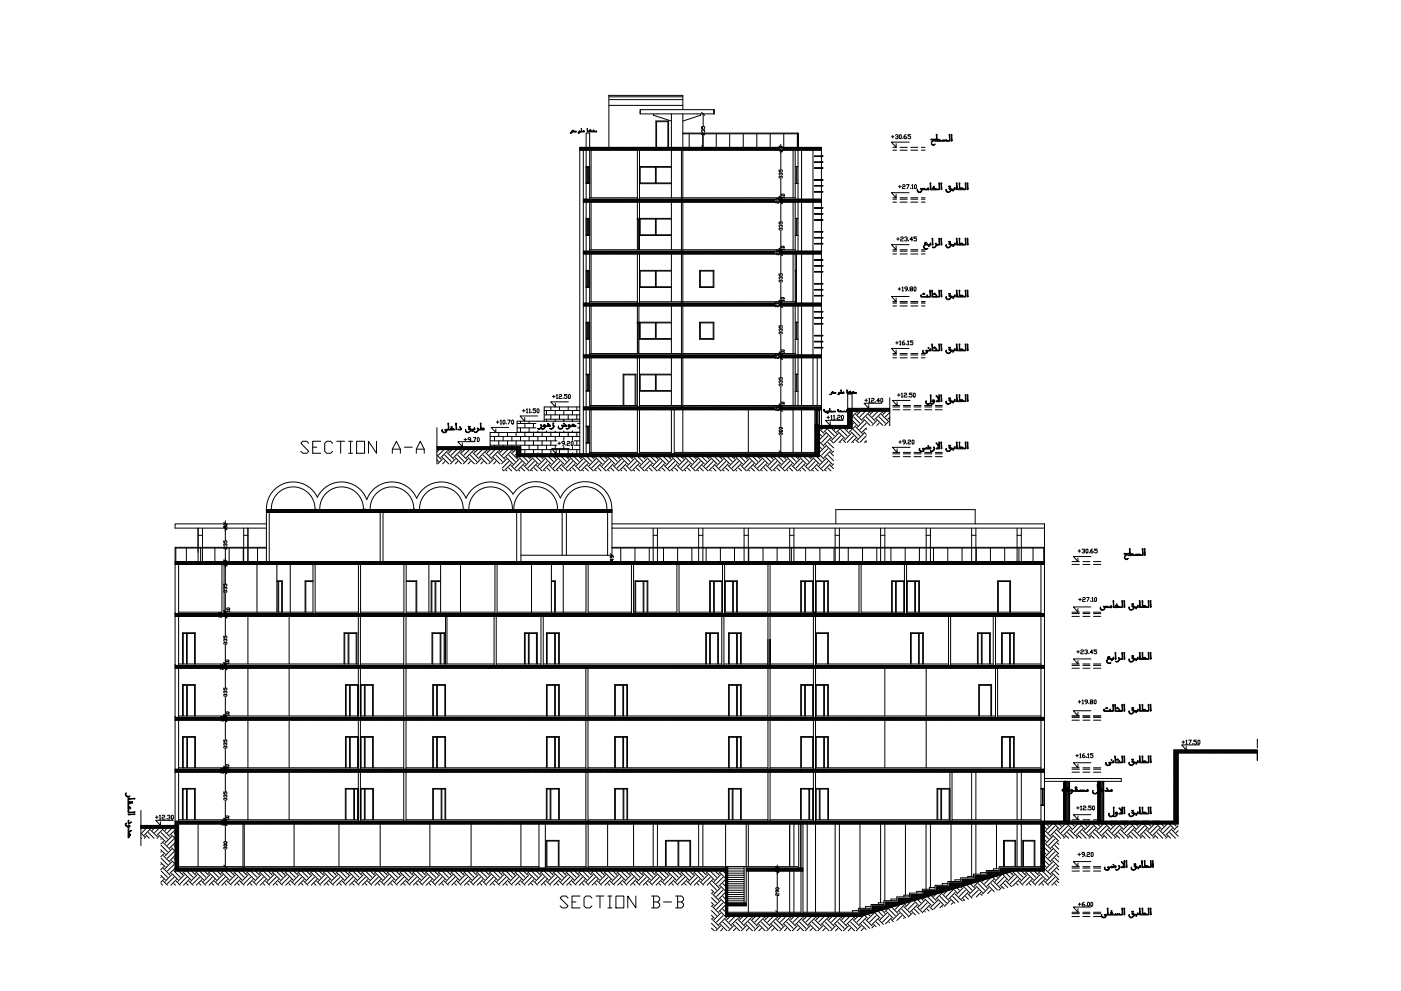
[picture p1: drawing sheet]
<svg xmlns="http://www.w3.org/2000/svg" width="420mm" height="297mm" viewBox="0 0 420 297" stroke-linecap="round" stroke-linejoin="round" font-family="sans-serif">
<!-- layer: HATCH -->
<g fill="none" stroke="#000" stroke-width=".3">
<path d="M182.6 29h22.2M182.6 29.9h22.2M182.6 31.6h22.2M204.8 39.9h34.5M174 44.2l-.1 .1M174.3 44.2l-.4 .3M174.5 44.2l-.6 .6M174.7 44.2l-.8 .8M174.9 44.2l-.8 .8M175.1 59.7l-.2 .2M175.2 44.2l-.9 .8M175.4 59.7l-.5 .4"/>
<path d="M175.4 44.2l-.8 .8M175.6 59.7l-.7 .7M175.7 44.2l-.9 .8M175.8 59.7l-.9 .9M175.9 44.2l-.9 .8M176 59.7l-.8 .9M176.1 44.2l-.9 .8M176.2 59.7l-.8 .9M176.3 44.2l-.8 .8M176.5 59.7l-.9 .9M176.5 44.2l-.8 .8M176.7 59.7l-.8 .9"/>
<path d="M176.8 44.2l-.8 .8M176.9 59.7l-.8 .9M177 44.2l-.8 .8M177.2 59.7l-.9 .9M177.3 44.2l-.9 .8M177.4 59.7l-.9 .9M177.5 44.2l-.9 .8M177.6 59.7l-.8 .9M177.7 44.2l-.9 .8M177.9 59.7l-.9 .9M177.9 44.2l-.8 .8M178.1 59.7l-.9 .9"/>
<path d="M178.2 44.2l-.9 .8M178.3 59.7l-.8 .9M178.4 44.2l-.8 .8M178.5 59.7l-.8 .9M178.6 44.2l-.8 .8M178.8 59.7l-.9 .9M178.9 44.2l-.9 .8M179 59.7l-.8 .9M179.1 44.2l-.9 .8M179.3 59.7l-.9 .9M179.3 44.2l-.9 .8M179.5 59.7l-.9 .9"/>
<path d="M179.5 44.2l-.8 .8M179.7 59.7l-.9 .9M179.8 44.2l-.9 .8M179.9 59.7l-.8 .9M180 44.2l-.8 .8M180.1 59.7l-.8 .9M180.2 44.2l-.8 .8M180.4 59.7l-.9 .9M180.5 44.2l-.9 .8M180.6 59.7l-.8 .9M180.7 44.2l-.9 .8M180.9 59.7l-.9 .9"/>
<path d="M180.9 44.2l-.8 .8M181.1 59.7l-.9 .9M181.2 44.2l-.9 .8M181.3 59.7l-.9 .9M181.4 44.2l-.9 .8M181.5 59.7l-.8 .9M181.6 44.2l-.8 .8M181.8 59.7l-.9 .9M181.8 44.2l-.8 .8M182 59.7l-.8 .9M182.1 44.2l-.9 .8M182.2 59.7l-.8 .9"/>
<path d="M182.3 44.2l-.8 .8M182.5 59.7l-.9 .9M182.5 44.2l-.8 .8M182.7 59.7l-.9 .9M182.8 44.2l-.9 .8M182.9 59.7l-.9 .9M183 44.2l-.9 .8M183.1 59.7l-.8 .9M183.2 44.2l-.8 .8M183.4 59.7l-.9 .9M183.4 44.2l-.8 .8M183.6 59.7l-.8 .9"/>
<path d="M183.7 44.2l-.9 .8M183.8 59.7l-.8 .9M183.9 44.2l-.8 .8M184.1 59.7l-.9 .9M184.1 44.2l-.8 .8M184.3 59.7l-.9 .9M184.4 44.2l-.9 .8M184.5 59.7l-.8 .9M184.6 44.2l-.9 .8M184.8 59.7l-.9 .9M184.8 44.2l-.8 .8M185 59.7l-.9 .9"/>
<path d="M185.1 44.2l-.9 .8M185.2 59.7l-.8 .9M185.3 44.2l-.9 .8M185.4 59.7l-.8 .9M185.5 44.2l-.8 .8M185.7 59.7l-.9 .9M185.7 44.2l-.8 .8M185.9 59.7l-.8 .9M186 44.2l-.9 .8M186.2 59.7l-.9 .9M186.2 44.2l-.9 .8M186.4 59.7l-.9 .9"/>
<path d="M186.5 44.2l-.9 .8M186.6 59.7l-.9 .9M186.7 44.2l-.9 .8M186.8 59.7l-.8 .9M186.9 44.2l-.9 .8M187 59.7l-.8 .9M187.1 44.2l-.8 .8M187.3 59.7l-.8 .9M187.3 44.2l-.8 .8M187.5 59.7l-.8 .9M187.6 44.2l-.9 .8M187.8 59.7l-.9 .9"/>
<path d="M187.8 44.2l-.8 .8M188 59.7l-.9 .9M188.1 44.2l-.9 .8M188.2 59.7l-.9 .9M188.3 44.2l-.9 .8M188.4 59.7l-.8 .9M188.5 44.2l-.9 .8M188.7 59.7l-.9 .9M188.7 44.2l-.8 .8M188.9 59.7l-.8 .9M188.9 44.2l-.8 .8M189.1 59.7l-.8 .9"/>
<path d="M189.2 44.2l-.8 .8M189.4 59.7l-.9 .9M189.4 44.2l-.8 .8M189.6 59.7l-.9 .9M189.7 44.2l-.9 .8M189.8 59.7l-.9 .9M189.9 44.2l-.9 .8M190 59.7l-.8 .9M190.1 44.2l-.9 .8M190.3 59.7l-.9 .9M190.3 44.2l-.8 .8M190.5 59.7l-.8 .9"/>
<path d="M190.6 44.2l-.9 .8M190.7 59.7l-.8 .9M190.8 44.2l-.8 .8M191 59.7l-.9 .9M191 44.2l-.8 .8M191.2 59.7l-.9 .9M191.3 44.2l-.9 .8M191.4 59.7l-.8 .9M191.5 44.2l-.9 .8M191.7 59.7l-.9 .9M191.7 44.2l-.8 .8M191.9 59.7l-.9 .9"/>
<path d="M192 44.2l-.9 .8M192.1 59.7l-.8 .9M192.2 44.2l-.9 .8M192.3 59.7l-.8 .9M192.4 44.2l-.8 .8M192.6 59.7l-.9 .9M192.6 44.2l-.8 .8M192.8 59.7l-.8 .9M192.9 44.2l-.9 .8M193 59.7l-.8 .9M193.1 44.2l-.9 .8M193.3 59.7l-.9 .9"/>
<path d="M193.4 44.2l-.9 .8M193.5 59.7l-.9 .9M193.6 44.2l-.9 .8M193.7 59.7l-.8 .9M193.8 44.2l-.9 .8M193.9 59.7l-.8 .9M194 44.2l-.8 .8M194.2 59.7l-.9 .9M194.2 44.2l-.8 .8M194.4 59.7l-.8 .9M194.5 44.2l-.9 .8M194.6 59.7l-.8 .9"/>
<path d="M194.7 44.2l-.8 .8M194.9 59.7l-.9 .9M195 44.2l-.9 .8M195.1 59.7l-.9 .9M195.2 44.2l-.9 .8M195.3 59.7l-.8 .9M195.4 44.2l-.9 .8M195.6 59.7l-.9 .9M195.6 44.2l-.8 .8M195.8 59.7l-.9 .9M195.8 44.2l-.8 .8M196 59.7l-.8 .9"/>
<path d="M196.1 44.2l-.8 .8M196.2 59.7l-.8 .9M196.3 44.2l-.8 .8M196.5 59.7l-.9 .9M196.6 44.2l-.9 .8M196.7 59.7l-.9 .9M196.8 44.2l-.9 .8M196.9 59.7l-.8 .9M197 44.2l-.9 .8M197.2 59.7l-.9 .9M197.2 44.2l-.8 .8M197.4 59.7l-.9 .9"/>
<path d="M197.5 44.2l-.9 .8M197.6 59.7l-.8 .9M197.7 44.2l-.8 .8M197.8 59.7l-.8 .9M197.9 44.2l-.8 .8M198.1 59.7l-.9 .9M198.2 44.2l-.9 .8M198.3 59.7l-.8 .9M198.4 44.2l-.9 .8M198.6 59.7l-.9 .9M198.6 44.2l-.8 .8M198.8 59.7l-.9 .9"/>
<path d="M198.9 44.2l-.9 .8M199 59.7l-.9 .9M199.1 44.2l-.9 .8M199.2 59.7l-.8 .9M199.3 44.2l-.8 .8M199.4 59.7l-.8 .9M199.5 44.2l-.8 .8M199.7 59.7l-.8 .9M199.8 44.2l-.9 .8M199.9 59.7l-.8 .9M200 44.2l-.8 .8M200.2 59.7l-.9 .9"/>
<path d="M200.2 44.2l-.8 .8M200.4 59.7l-.9 .9M200.5 44.2l-.9 .8M200.6 59.7l-.9 .9M200.7 44.2l-.9 .8M200.8 59.7l-.8 .9M200.9 44.2l-.9 .8M201.1 59.7l-.9 .9M201.1 44.2l-.8 .8M201.3 59.7l-.8 .9M201.4 44.2l-.9 .8M201.5 59.7l-.8 .9"/>
<path d="M201.6 44.2l-.8 .8M201.8 59.7l-.9 .9M201.8 44.2l-.8 .8M202 59.7l-.9 .9M202.1 44.2l-.9 .8M202.2 59.7l-.8 .9M202.3 44.2l-.9 .8M202.5 59.7l-.9 .9M202.5 44.2l-.9 .8M202.7 59.7l-.9 .9M202.7 44.2l-.8 .8M202.9 59.7l-.8 .9"/>
<path d="M203 44.2l-.9 .8M203.1 59.7l-.8 .9M203.2 44.2l-.8 .8M203.4 59.7l-.9 .9M203.4 44.2l-.8 .8M203.6 59.7l-.9 .9M203.7 44.2l-.9 .8M203.8 59.7l-.8 .9M203.9 44.2l-.9 .8M204.1 59.7l-.9 .9M204.1 44.2l-.8 .8M204.3 59.7l-.9 .9"/>
<path d="M204.4 44.2l-.9 .8M204.5 59.7l-.8 .9M204.6 44.2l-.9 .8M204.7 59.7l-.8 .9M204.8 40.1h34.3v4.1l-.9 .8M204.8 44.2l-.8 .8M205 59.7l-.9 .9M205 44.2l-.8 .8M205.2 59.7l-.8 .9M205.3 44.2l-.9 .8M205.4 59.7l-.8 .9M205.5 44.2l-.8 .8"/>
<path d="M205.7 59.7l-.9 .9M205.8 44.2l-.9 .8M205.9 59.7l-.9 .9M206 44.2l-.9 .8M206.1 59.7l-.8 .9M206.2 44.2l-.9 .8M206.3 59.7l-.8 .9M206.4 44.2l-.8 .8M206.6 59.7l-.9 .9M206.6 44.2l-.8 .8M206.7 40.1v4.1M206.8 59.7l-.8 .9"/>
<path d="M206.9 44.2l-.8 .8M207 59.7l-.8 .9M207.1 44.2l-.8 .8M207.3 59.7l-.9 .9M207.4 44.2l-.9 .8M207.5 59.7l-.9 .9M207.6 44.2l-.9 .8M207.7 59.7l-.8 .9M207.8 44.2l-.9 .8M208 59.7l-.9 .9M208 44.2l-.8 .8M208.2 59.7l-.9 .9"/>
<path d="M208.3 44.2l-.9 .8M208.4 59.7l-.8 .9M208.5 44.2l-.8 .8M208.6 59.7l-.8 .9M208.7 44.2l-.8 .8M208.9 59.7l-.9 .9M209 44.2l-.9 .8M209.1 59.7l-.8 .9M209.2 44.2l-.9 .8M209.4 59.7l-.9 .9M209.4 44.2l-.9 .8M209.6 59.7l-.9 .9"/>
<path d="M209.6 44.2l-.8 .8M209.8 59.7l-.9 .9M209.9 44.2l-.9 .8M210 59.7l-.8 .9M210.1 44.2l-.8 .8M210.2 59.7l-.8 .9M210.3 44.2l-.8 .8M210.5 59.7l-.9 .9M210.6 44.2l-.9 .8M210.7 59.7l-.8 .9M210.7 40.1v4.1M210.8 44.2l-.9 .8"/>
<path d="M211 59.7l-.9 .9M211 44.2l-.8 .8M211.2 59.7l-.9 .9M211.3 44.2l-.9 .8M211.4 59.7l-.9 .9M211.5 44.2l-.9 .8M211.6 59.7l-.8 .9M211.7 44.2l-.8 .8M211.9 59.7l-.9 .9M211.9 44.2l-.8 .8M212.1 59.7l-.8 .9M212.2 44.2l-.9 .8"/>
<path d="M212.3 59.7l-.8 .9M212.4 44.2l-.8 .8M212.6 59.7l-.9 .9M212.6 44.2l-.8 .8M212.8 59.7l-.9 .9M212.9 44.2l-.9 .8M213 59.7l-.9 .9M213.1 44.2l-.9 .8M213.2 59.7l-.8 .9M213.3 44.2l-.8 .8M213.5 59.7l-.9 .9M213.5 44.2l-.8 .8"/>
<path d="M213.7 59.7l-.8 .9M213.8 44.2l-.9 .8M213.9 59.7l-.8 .9M214 44.2l-.8 .8M214.2 59.7l-.9 .9M214.2 44.2l-.8 .8M214.4 59.7l-.9 .9M214.5 44.2l-.9 .8M214.6 59.7l-.8 .9M214.7 44.2l-.9 .8M214.8 40.1v4.1M214.9 59.7l-.9 .9"/>
<path d="M214.9 44.2l-.8 .8M215.1 59.7l-.9 .9M215.2 44.2l-.9 .8M215.3 59.7l-.8 .9M215.4 44.2l-.9 .8M215.5 59.7l-.8 .9M215.6 44.2l-.8 .8M215.8 59.7l-.9 .9M215.8 44.2l-.8 .8M216 59.7l-.8 .9M216.1 44.2l-.9 .8M216.3 59.7l-.9 .9"/>
<path d="M216.3 44.2l-.9 .8M216.5 59.7l-.9 .9M216.5 44.2l-.8 .8M216.7 59.7l-.9 .9M216.8 44.2l-.9 .8M216.9 59.7l-.8 .9M217 44.2l-.9 .8M217.1 59.7l-.8 .9M217.2 44.2l-.8 .8M217.4 59.7l-.9 .9M217.4 44.2l-.8 .8M217.6 59.7l-.8 .9"/>
<path d="M217.7 44.2l-.9 .8M217.9 59.7l-.9 .9M217.9 44.2l-.8 .8M218.1 59.7l-.9 .9M218.2 44.2l-.9 .8M218.3 59.7l-.9 .9M218.4 44.2l-.9 .8M218.5 59.7l-.8 .9M218.6 44.2l-.9 .8M218.8 59.7l-.9 .9M218.8 40.1v4.1l-.8 .8M219 59.7l-.8 .9"/>
<path d="M219 44.2l-.8 .8M219.2 59.7l-.8 .9M219.3 44.2l-.8 .8M219.5 59.7l-.9 .9M219.5 44.2l-.8 .8M219.7 59.7l-.9 .9M219.8 44.2l-.9 .8M219.9 59.7l-.9 .9M220 44.2l-.9 .8M220.1 59.7l-.8 .9M220.2 44.2l-.9 .8M220.4 59.7l-.9 .9"/>
<path d="M220.4 44.2l-.8 .8M220.6 59.7l-.8 .9M220.7 44.2l-.9 .8M220.8 59.7l-.8 .9M220.9 44.2l-.8 .8M221.1 59.7l-.9 .9M221.1 44.2l-.8 .8M221.3 59.7l-.9 .9M221.4 44.2l-.9 .8M221.5 59.7l-.8 .9M221.6 44.2l-.9 .8M221.8 59.7l-.9 .9"/>
<path d="M221.8 44.2l-.8 .8M222 59.7l-.9 .9M222.1 44.2l-.9 .8M222.2 59.7l-.8 .9M222.3 44.2l-.9 .8M222.4 59.7l-.8 .9M222.5 44.2l-.8 .8M222.7 59.7l-.9 .9M222.7 44.2l-.8 .8M222.9 59.7l-.8 .9M222.9 40.1v4.1M223 44.2l-.9 .8"/>
<path d="M223.1 59.7l-.8 .9M223.2 44.2l-.9 .8M223.4 59.7l-.9 .9M223.4 44.2l-.8 .8M223.6 59.7l-.9 .9M223.7 44.2l-.9 .8M223.8 59.7l-.9 .9M223.9 44.2l-.9 .8M224 59.7l-.8 .9M224.1 44.2l-.8 .8M224.3 59.7l-.9 .9M224.3 44.2l-.8 .8"/>
<path d="M224.5 59.7l-.8 .9M224.6 44.2l-.9 .8M224.7 59.7l-.8 .9M224.8 44.2l-.8 .8M225 59.7l-.9 .9M225 44.2l-.8 .8M225.2 59.7l-.9 .9M225.3 44.2l-.9 .8M225.4 59.7l-.8 .9M225.5 44.2l-.9 .8M225.7 59.7l-.9 .9M225.7 44.2l-.8 .8"/>
<path d="M225.9 59.7l-.9 .9M225.9 44.2l-.8 .8M226.1 59.7l-.8 .9M226.2 44.2l-.9 .8M226.3 59.7l-.8 .9M226.4 44.2l-.8 .8M226.6 59.7l-.9 .9M226.6 44.2l-.8 .8M226.8 59.7l-.9 .9M226.9 44.2l-.9 .8M227 40.1v4.1M227 59.7l-.8 .9"/>
<path d="M227.1 44.2l-.9 .8M227.3 59.7l-.9 .9M227.3 44.2l-.8 .8M227.5 59.7l-.9 .9M227.6 44.2l-.9 .8M227.7 59.7l-.8 .9M227.8 44.2l-.9 .8M227.9 59.7l-.8 .9M228 44.2l-.8 .8M228.2 59.7l-.9 .9M228.2 44.2l-.8 .8M228.4 59.7l-.8 .9"/>
<path d="M228.5 44.2l-.9 .8M228.7 59.7l-.9 .9M228.7 44.2l-.8 .8M228.9 59.7l-.9 .9M229 44.2l-.9 .8M229.1 59.7l-.9 .9M229.2 44.2l-.9 .8M229.3 59.7l-.8 .9M229.4 44.2l-.9 .8M229.5 59.7l-.8 .9M229.6 44.2l-.8 .8M229.8 59.7l-.8 .9"/>
<path d="M229.8 44.2l-.8 .8M230 59.7l-.8 .9M230.1 44.2l-.9 .8M230.3 59.7l-.9 .9M230.3 44.2l-.8 .8M230.5 59.7l-.9 .9M230.6 44.2l-.9 .8M230.7 59.7l-.9 .9M230.8 44.2l-.9 .8M230.9 59.7l-.8 .9M231 40.1v4.1l-.9 .8M231.2 59.7l-.9 .9"/>
<path d="M231.2 44.2l-.8 .8M231.4 59.7l-.8 .9M231.5 44.2l-.9 .8M231.6 59.7l-.8 .9M231.7 44.2l-.8 .8M231.9 59.7l-.9 .9M231.9 44.2l-.8 .8M232.1 59.7l-.9 .9M232.2 44.2l-.9 .8M232.3 59.7l-.8 .9M232.4 44.2l-.9 .8M232.4 59.9l-.7 .7"/>
<path d="M232.6 44.2l-.9 .8M232.8 44.2l-.8 .8M233.1 44.2l-.9 .8M233.3 44.2l-.8 .8M233.5 44.7l-.4 .3M233.5 44.9l-.1 .1M233.5 44.2l-.8 .8M233.5 44.4l-.6 .6M233.9 59.7l-.1 .1M234.2 59.7l-.4 .3M234.4 59.7l-.6 .6M234.6 59.7l-.8 .8"/>
<path d="M234.8 59.7l-.8 .9M234.9 44.2l-.1 .1M235 40.1v4.1M235.1 59.7l-.9 .9M235.1 44.2l-.3 .3M235.3 59.7l-.8 .9M235.4 44.2l-.6 .6M235.5 59.7l-.8 .9M235.6 44.2l-.8 .8M235.8 59.7l-.9 .9M235.9 44.2l-.9 .8M236 59.7l-.9 .9"/>
<path d="M236.1 44.2l-.9 .8M236.2 59.7l-.8 .9M236.3 44.2l-.9 .8M236.4 59.7l-.8 .9M236.5 44.2l-.8 .8M236.7 59.7l-.9 .9M236.7 44.2l-.8 .8M236.9 59.7l-.8 .9M237 44.2l-.9 .8M237.1 59.7l-.8 .9M237.2 44.2l-.8 .8M237.4 59.7l-.9 .9"/>
<path d="M237.5 44.2l-.9 .8M237.6 59.7l-.9 .9M237.7 44.2l-.9 .8M237.8 59.7l-.8 .9M237.9 44.2l-.9 .8M238.1 59.7l-.9 .9M238.1 44.2l-.8 .8M238.3 59.7l-.9 .9M238.4 44.2l-.9 .8M238.5 59.7l-.8 .9M238.6 44.2l-.8 .8M238.7 59.7l-.8 .9"/>
<path d="M238.8 44.2l-.8 .8M239 59.7l-.9 .9M239.2 59.7l-.8 .9M239.3 44.2l-.9 .8M239.3 44.2v-4.3v4.3M239.5 59.7l-.9 .9M239.5 44.2l-.9 .8M239.7 59.7l-.9 .9M239.7 44.2l-.8 .8M239.9 59.7l-.9 .9M240 44.2l-.9 .8M240.1 59.7l-.8 .9"/>
<path d="M240.2 44.2l-.8 .8M240.3 59.7l-.8 .9M240.4 44.2l-.8 .8M240.6 59.7l-.9 .9M240.7 44.2l-.9 .8M240.8 59.7l-.8 .9M240.9 44.2l-.9 .8M241.1 59.7l-.9 .9M241.1 44.2l-.8 .8M241.3 59.7l-.9 .9M241.4 44.2l-.9 .8M241.5 59.7l-.9 .9"/>
<path d="M241.6 44.2l-.9 .8M241.7 59.7l-.8 .9M241.8 44.2l-.8 .8M241.9 59.7l-.8 .9M242 44.2l-.8 .8M242.2 59.7l-.8 .9M242.3 44.2l-.9 .8M242.4 59.7l-.8 .9M242.5 44.2l-.8 .8M242.7 59.7l-.9 .9M242.7 44.2l-.8 .8M242.9 59.7l-.9 .9"/>
<path d="M243 44.2l-.9 .8M243.1 59.7l-.9 .9M243.2 44.2l-.9 .8M243.3 59.7l-.8 .9M243.4 44.2l-.8 .8M243.6 59.7l-.9 .9M243.6 44.2l-.8 .8M243.8 59.7l-.8 .9M243.9 44.2l-.9 .8M244 59.7l-.8 .9M244.1 44.2l-.8 .8M244.3 59.7l-.9 .9"/>
<path d="M244.3 44.2l-.8 .8M244.5 59.7l-.9 .9M244.6 44.2l-.9 .8M244.7 59.7l-.8 .9M244.8 44.2l-.9 .8M245 59.7l-.9 .9M245 44.2l-.8 .8M245.2 59.7l-.9 .9M245.3 44.2l-.9 .8M245.4 59.7l-.8 .9M245.5 44.2l-.9 .8M245.6 59.7l-.8 .9"/>
<path d="M245.7 44.2l-.8 .8M245.9 59.7l-.9 .9M245.9 44.2l-.8 .8M246.1 59.7l-.8 .9M246.2 44.2l-.9 .8M246.4 44.2l-.9 .8M246.4 44.7l-.4 .3M246.4 44.9l-.2 .1M246.4 59.7l-.9 .9M246.4 44.4l-.6 .6M246.4 59.9l-.7 .7M175.1 75.3l-.2 .2"/>
<path d="M175.4 75.3l-.5 .4M175.6 75.3l-.7 .6M175.8 75.3l-.9 .8M176 75.3l-.8 .8M176.2 75.3l-.8 .8M176.5 75.3l-.9 .8M176.7 75.3l-.8 .8M176.9 75.3l-.8 .8M177.2 75.3l-.9 .8M177.4 75.3l-.9 .8M177.6 75.3l-.8 .8M177.9 75.3l-.9 .8"/>
<path d="M178.1 75.3l-.9 .8M178.3 75.3l-.8 .8M178.5 75.3l-.8 .8M178.8 75.3l-.9 .8M179 75.3l-.8 .8M179.3 75.3l-.9 .8M179.5 75.3l-.9 .8M179.7 75.3l-.9 .8M179.9 75.3l-.8 .8M180.1 75.3l-.8 .8M180.4 75.3l-.9 .8M180.6 75.3l-.8 .8"/>
<path d="M180.9 75.3l-.9 .8M181.1 75.3l-.9 .8M181.3 75.3l-.9 .8M181.5 75.3l-.8 .8M181.8 75.3l-.9 .8M182 75.3l-.8 .8M182.2 75.3l-.8 .8M182.5 75.3l-.9 .8M182.7 75.3l-.9 .8M182.9 75.3l-.9 .8M183.1 75.3l-.8 .8M183.4 75.3l-.9 .8"/>
<path d="M183.6 75.3l-.8 .8M183.8 75.3l-.8 .8M184.1 75.3l-.9 .8M184.3 75.3l-.9 .8M184.5 75.3l-.8 .8M184.8 75.3l-.9 .8M185 75.3l-.9 .8M185.2 75.3l-.8 .8M185.4 75.3l-.8 .8M185.7 75.3l-.9 .8M185.9 75.3l-.8 .8M186.2 75.3l-.9 .8"/>
<path d="M186.4 75.3l-.9 .8M186.6 75.3l-.9 .8M186.8 75.3l-.8 .8M187 75.3l-.8 .8M187.3 75.3l-.8 .8M187.5 75.3l-.8 .8M187.8 75.3l-.9 .8M188 75.3l-.9 .8M188.2 75.3l-.9 .8M188.4 75.3l-.8 .8M188.7 75.3l-.9 .8M188.9 75.3l-.8 .8"/>
<path d="M189.1 75.3l-.8 .8M189.4 75.3l-.9 .8M189.6 75.3l-.9 .8M189.8 75.3l-.9 .8M190 75.3l-.8 .8M190.3 75.3l-.9 .8M190.5 75.3l-.8 .8M190.7 75.3l-.8 .8M191 75.3l-.9 .8M191.2 75.3l-.9 .8M191.4 75.3l-.8 .8M191.7 75.3l-.9 .8"/>
<path d="M191.9 75.3l-.9 .8M192.1 75.3l-.8 .8M192.3 75.3l-.8 .8M192.6 75.3l-.9 .8M192.8 75.3l-.8 .8M193 75.3l-.8 .8M193.3 75.3l-.9 .8M193.5 75.3l-.9 .8M193.7 75.3l-.8 .8M193.9 75.3l-.8 .8M194.2 75.3l-.9 .8M194.4 75.3l-.8 .8"/>
<path d="M194.6 75.3l-.8 .8M194.9 75.3l-.9 .8M195.1 75.3l-.9 .8M195.3 75.3l-.8 .8M195.6 75.3l-.9 .8M195.8 75.3l-.9 .8M196 75.3l-.8 .8M196.2 75.3l-.8 .8M196.5 75.3l-.9 .8M196.7 75.3l-.9 .8M196.9 75.3l-.8 .8M197.2 75.3l-.9 .8"/>
<path d="M197.4 75.3l-.9 .8M197.6 75.3l-.8 .8M197.8 75.3l-.8 .8M198.1 75.3l-.9 .8M198.3 75.3l-.8 .8M198.6 75.3l-.9 .8M198.8 75.3l-.9 .8M199 75.3l-.9 .8M199.2 75.3l-.8 .8M199.4 75.3l-.8 .8M199.7 75.3l-.8 .8M199.9 75.3l-.8 .8"/>
<path d="M200.2 75.3l-.9 .8M200.4 75.3l-.9 .8M200.6 75.3l-.9 .8M200.8 75.3l-.8 .8M201.1 75.3l-.9 .8M201.3 75.3l-.8 .8M201.5 75.3l-.8 .8M201.8 75.3l-.9 .8M202 75.3l-.9 .8M202.2 75.3l-.8 .8M202.5 75.3l-.9 .8M202.7 75.3l-.9 .8"/>
<path d="M202.9 75.3l-.8 .8M203.1 75.3l-.8 .8M203.4 75.3l-.9 .8M203.6 75.3l-.9 .8M203.8 75.3l-.8 .8M204.1 75.3l-.9 .8M204.3 75.3l-.9 .8M204.5 75.3l-.8 .8M204.7 75.3l-.8 .8M205 75.3l-.9 .8M205.2 75.3l-.8 .8M205.4 75.3l-.8 .8"/>
<path d="M205.7 75.3l-.9 .8M205.9 75.3l-.9 .8M206.1 75.3l-.8 .8M206.3 75.3l-.8 .8M206.6 75.3l-.9 .8M206.8 75.3l-.8 .8M207 75.3l-.8 .8M207.3 75.3l-.9 .8M207.5 75.3l-.9 .8M207.7 75.3l-.8 .8M208 75.3l-.9 .8M208.2 75.3l-.9 .8"/>
<path d="M208.4 75.3l-.8 .8M208.6 75.3l-.8 .8M208.9 75.3l-.9 .8M209.1 75.3l-.8 .8M209.4 75.3l-.9 .8M209.6 75.3l-.9 .8M209.8 75.3l-.9 .8M210 75.3l-.8 .8M210.2 75.3l-.8 .8M210.5 75.3l-.9 .8M210.7 75.3l-.8 .8M211 75.3l-.9 .8"/>
<path d="M211.2 75.3l-.9 .8M211.4 75.3l-.9 .8M211.6 75.3l-.8 .8M211.9 75.3l-.9 .8M212.1 75.3l-.8 .8M212.3 75.3l-.8 .8M212.6 75.3l-.9 .8M212.8 75.3l-.9 .8M213 75.3l-.9 .8M213.2 75.3l-.8 .8M213.5 75.3l-.9 .8M213.7 75.3l-.8 .8"/>
<path d="M213.9 75.3l-.8 .8M214.2 75.3l-.9 .8M214.4 75.3l-.9 .8M214.6 75.3l-.8 .8M214.9 75.3l-.9 .8M215.1 75.3l-.9 .8M215.3 75.3l-.8 .8M215.5 75.3l-.8 .8M215.8 75.3l-.9 .8M216 75.3l-.8 .8M216.3 75.3l-.9 .8M216.5 75.3l-.9 .8"/>
<path d="M216.7 75.3l-.9 .8M216.9 75.3l-.8 .8M217.1 75.3l-.8 .8M217.4 75.3l-.9 .8M217.6 75.3l-.8 .8M217.9 75.3l-.9 .8M218.1 75.3l-.9 .8M218.3 75.3l-.9 .8M218.5 75.3l-.8 .8M218.8 75.3l-.9 .8M219 75.3l-.8 .8M219.2 75.3l-.8 .8"/>
<path d="M219.5 75.3l-.9 .8M219.7 75.3l-.9 .8M219.9 75.3l-.9 .8M220.1 75.3l-.8 .8M220.4 75.3l-.9 .8M220.6 75.3l-.8 .8M220.8 75.3l-.8 .8M221.1 75.3l-.9 .8M221.3 75.3l-.9 .8M221.5 75.3l-.8 .8M221.8 75.3l-.9 .8M222 75.3l-.9 .8"/>
<path d="M222.2 75.3l-.8 .8M222.4 75.3l-.8 .8M222.7 75.3l-.9 .8M222.9 75.3l-.8 .8M223.1 75.3l-.8 .8M223.4 75.3l-.9 .8M223.6 75.3l-.9 .8M223.8 75.3l-.9 .8M224 75.3l-.8 .8M224.3 75.3l-.9 .8M224.5 75.3l-.8 .8M224.7 75.3l-.8 .8"/>
<path d="M225 75.3l-.9 .8M225.2 75.3l-.9 .8M225.4 75.3l-.8 .8M225.7 75.3l-.9 .8M225.9 75.3l-.9 .8M226.1 75.3l-.8 .8M226.3 75.3l-.8 .8M226.6 75.3l-.9 .8M226.8 75.3l-.9 .8M227 75.3l-.8 .8M227.3 75.3l-.9 .8M227.5 75.3l-.9 .8"/>
<path d="M227.7 75.3l-.8 .8M227.9 75.3l-.8 .8M228.2 75.3l-.9 .8M228.4 75.3l-.8 .8M228.7 75.3l-.9 .8M228.9 75.3l-.9 .8M229.1 75.3l-.9 .8M229.3 75.3l-.8 .8M229.5 75.3l-.8 .8M229.8 75.3l-.8 .8M230 75.3l-.8 .8M230.3 75.3l-.9 .8"/>
<path d="M230.5 75.3l-.9 .8M230.7 75.3l-.9 .8M230.9 75.3l-.8 .8M231.2 75.3l-.9 .8M231.4 75.3l-.8 .8M231.6 75.3l-.8 .8M231.9 75.3l-.9 .8M232.1 75.3l-.9 .8M232.3 75.3l-.8 .8M232.4 76.1h.1M232.4 75.9l-.2 .2M232.4 60.6h.1"/>
<path d="M232.4 75.4l-.7 .7M232.4 60.1l-.5 .5M232.4 75.7l-.5 .4M232.4 60.3l-.2 .3M233.9 75.3l-.1 .1M234.2 75.3l-.4 .3M234.4 75.3l-.6 .5M234.6 75.3l-.8 .8M234.8 75.3l-.8 .8M235.1 75.3l-.9 .8M235.3 75.3l-.8 .8M235.5 75.3l-.8 .8"/>
<path d="M235.8 75.3l-.9 .8M236 75.3l-.9 .8M236.2 75.3l-.8 .8M236.4 75.3l-.8 .8M236.7 75.3l-.9 .8M236.9 75.3l-.8 .8M237.1 75.3l-.8 .8M237.4 75.3l-.9 .8M237.6 75.3l-.9 .8M237.8 75.3l-.8 .8M238.1 75.3l-.9 .8M238.3 75.3l-.9 .8"/>
<path d="M238.5 75.3l-.8 .8M238.7 75.3l-.8 .8M239 75.3l-.9 .8M239.2 75.3l-.8 .8M239.5 75.3l-.9 .8M239.7 75.3l-.9 .8M239.9 75.3l-.9 .8M240.1 75.3l-.8 .8M240.3 75.3l-.8 .8M240.6 75.3l-.9 .8M240.8 75.3l-.8 .8M241.1 75.3l-.9 .8"/>
<path d="M241.3 75.3l-.9 .8M241.5 75.3l-.9 .8M241.7 75.3l-.8 .8M241.9 75.3l-.8 .8M242.2 75.3l-.8 .8M242.4 75.3l-.8 .8M242.7 75.3l-.9 .8M242.9 75.3l-.9 .8M243.1 75.3l-.9 .8M243.3 75.3l-.8 .8M243.6 75.3l-.9 .8M243.8 75.3l-.8 .8"/>
<path d="M244 75.3l-.8 .8M244.3 75.3l-.9 .8M244.5 75.3l-.9 .8M244.7 75.3l-.8 .8M245 75.3l-.9 .8M245.2 75.3l-.9 .8M245.4 75.3l-.8 .8M245.6 75.3l-.8 .8M245.9 75.3l-.9 .8M246.1 75.3l-.8 .8M246.4 60.2l-.5 .4M246.4 75.5l-.7 .6"/>
<path d="M246.4 75.7l-.5 .4M246.4 76l-.2 .1M246.4 75.3l-.9 .8M246.4 60.4l-.2 .2M175.1 90.9l-.2 .1M175.4 90.9l-.5 .3M175.6 90.9l-.7 .6M175.8 90.9l-.9 .8M176 90.9l-.8 .8M176.2 90.9l-.8 .8M176.5 90.9l-.9 .8M176.7 90.9l-.8 .8"/>
<path d="M176.9 90.9l-.8 .8M177.2 90.9l-.9 .8M177.4 90.9l-.9 .8M177.6 90.9l-.8 .8M177.9 90.9l-.9 .8M178.1 90.9l-.9 .8M178.3 90.9l-.8 .8M178.5 90.9l-.8 .8M178.8 90.9l-.9 .8M179 90.9l-.8 .8M179.3 90.9l-.9 .8M179.5 90.9l-.9 .8"/>
<path d="M179.7 90.9l-.9 .8M179.9 90.9l-.8 .8M180.1 90.9l-.8 .8M180.4 90.9l-.9 .8M180.6 90.9l-.8 .8M180.9 90.9l-.9 .8M181.1 90.9l-.9 .8M181.3 90.9l-.9 .8M181.5 90.9l-.8 .8M181.8 90.9l-.9 .8M182 90.9l-.8 .8M182.2 90.9l-.8 .8"/>
<path d="M182.5 90.9l-.9 .8M182.7 90.9l-.9 .8M182.9 90.9l-.9 .8M183.1 90.9l-.8 .8M183.4 90.9l-.9 .8M183.6 90.9l-.8 .8M183.8 90.9l-.8 .8M184.1 90.9l-.9 .8M184.3 90.9l-.9 .8M184.5 90.9l-.8 .8M184.8 90.9l-.9 .8M185 90.9l-.9 .8"/>
<path d="M185.2 90.9l-.8 .8M185.4 90.9l-.8 .8M185.7 90.9l-.9 .8M185.9 90.9l-.8 .8M186.2 90.9l-.9 .8M186.4 90.9l-.9 .8M186.6 90.9l-.9 .8M186.8 90.9l-.8 .8M187 90.9l-.8 .8M187.3 90.9l-.8 .8M187.5 90.9l-.8 .8M187.8 90.9l-.9 .8"/>
<path d="M188 90.9l-.9 .8M188.2 90.9l-.9 .8M188.4 90.9l-.8 .8M188.7 90.9l-.9 .8M188.9 90.9l-.8 .8M189.1 90.9l-.8 .8M189.4 90.9l-.9 .8M189.6 90.9l-.9 .8M189.8 90.9l-.9 .8M190 90.9l-.8 .8M190.3 90.9l-.9 .8M190.5 90.9l-.8 .8"/>
<path d="M190.7 90.9l-.8 .8M191 90.9l-.9 .8M191.2 90.9l-.9 .8M191.4 90.9l-.8 .8M191.7 90.9l-.9 .8M191.9 90.9l-.9 .8M192.1 90.9l-.8 .8M192.3 90.9l-.8 .8M192.6 90.9l-.9 .8M192.8 90.9l-.8 .8M193 90.9l-.8 .8M193.3 90.9l-.9 .8"/>
<path d="M193.5 90.9l-.9 .8M193.7 90.9l-.8 .8M193.9 90.9l-.8 .8M194.2 90.9l-.9 .8M194.4 90.9l-.8 .8M194.6 90.9l-.8 .8M194.9 90.9l-.9 .8M195.1 90.9l-.9 .8M195.3 90.9l-.8 .8M195.6 90.9l-.9 .8M195.8 90.9l-.9 .8M196 90.9l-.8 .8"/>
<path d="M196.2 90.9l-.8 .8M196.5 90.9l-.9 .8M196.7 90.9l-.9 .8M196.9 90.9l-.8 .8M197.2 90.9l-.9 .8M197.4 90.9l-.9 .8M197.6 90.9l-.8 .8M197.8 90.9l-.8 .8M198.1 90.9l-.9 .8M198.3 90.9l-.8 .8M198.6 90.9l-.9 .8M198.8 90.9l-.9 .8"/>
<path d="M199 90.9l-.9 .8M199.2 90.9l-.8 .8M199.4 90.9l-.8 .8M199.7 90.9l-.8 .8M199.9 90.9l-.8 .8M200.2 90.9l-.9 .8M200.4 90.9l-.9 .8M200.6 90.9l-.9 .8M200.8 90.9l-.8 .8M201.1 90.9l-.9 .8M201.3 90.9l-.8 .8M201.5 90.9l-.8 .8"/>
<path d="M201.8 90.9l-.9 .8M202 90.9l-.9 .8M202.2 90.9l-.8 .8M202.5 90.9l-.9 .8M202.7 90.9l-.9 .8M202.9 90.9l-.8 .8M203.1 90.9l-.8 .8M203.4 90.9l-.9 .8M203.6 90.9l-.9 .8M203.8 90.9l-.8 .8M204.1 90.9l-.9 .8M204.3 90.9l-.9 .8"/>
<path d="M204.5 90.9l-.8 .8M204.7 90.9l-.8 .8M205 90.9l-.9 .8M205.2 90.9l-.8 .8M205.4 90.9l-.8 .8M205.7 90.9l-.9 .8M205.9 90.9l-.9 .8M206.1 90.9l-.8 .8M206.3 90.9l-.8 .8M206.6 90.9l-.9 .8M206.8 90.9l-.8 .8M207 90.9l-.8 .8"/>
<path d="M207.3 90.9l-.9 .8M207.5 90.9l-.9 .8M207.7 90.9l-.8 .8M208 90.9l-.9 .8M208.2 90.9l-.9 .8M208.4 90.9l-.8 .8M208.6 90.9l-.8 .8M208.9 90.9l-.9 .8M209.1 90.9l-.8 .8M209.4 90.9l-.9 .8M209.6 90.9l-.9 .8M209.8 90.9l-.9 .8"/>
<path d="M210 90.9l-.8 .8M210.2 90.9l-.8 .8M210.5 90.9l-.9 .8M210.7 90.9l-.8 .8M211 90.9l-.9 .8M211.2 90.9l-.9 .8M211.4 90.9l-.9 .8M211.6 90.9l-.8 .8M211.9 90.9l-.9 .8M212.1 90.9l-.8 .8M212.3 90.9l-.8 .8M212.6 90.9l-.9 .8"/>
<path d="M212.8 90.9l-.9 .8M213 90.9l-.9 .8M213.2 90.9l-.8 .8M213.5 90.9l-.9 .8M213.7 90.9l-.8 .8M213.9 90.9l-.8 .8M214.2 90.9l-.9 .8M214.4 90.9l-.9 .8M214.6 90.9l-.8 .8M214.9 90.9l-.9 .8M215.1 90.9l-.9 .8M215.3 90.9l-.8 .8"/>
<path d="M215.5 90.9l-.8 .8M215.8 90.9l-.9 .8M216 90.9l-.8 .8M216.3 90.9l-.9 .8M216.5 90.9l-.9 .8M216.7 90.9l-.9 .8M216.9 90.9l-.8 .8M217.1 90.9l-.8 .8M217.4 90.9l-.9 .8M217.6 90.9l-.8 .8M217.9 90.9l-.9 .8M218.1 90.9l-.9 .8"/>
<path d="M218.3 90.9l-.9 .8M218.5 90.9l-.8 .8M218.8 90.9l-.9 .8M219 90.9l-.8 .8M219.2 90.9l-.8 .8M219.5 90.9l-.9 .8M219.7 90.9l-.9 .8M219.9 90.9l-.9 .8M220.1 90.9l-.8 .8M220.4 90.9l-.9 .8M220.6 90.9l-.8 .8M220.8 90.9l-.8 .8"/>
<path d="M221.1 90.9l-.9 .8M221.3 90.9l-.9 .8M221.5 90.9l-.8 .8M221.8 90.9l-.9 .8M222 90.9l-.9 .8M222.2 90.9l-.8 .8M222.4 90.9l-.8 .8M222.7 90.9l-.9 .8M222.9 90.9l-.8 .8M223.1 90.9l-.8 .8M223.4 90.9l-.9 .8M223.6 90.9l-.9 .8"/>
<path d="M223.8 90.9l-.9 .8M224 90.9l-.8 .8M224.3 90.9l-.9 .8M224.5 90.9l-.8 .8M224.7 90.9l-.8 .8M225 90.9l-.9 .8M225.2 90.9l-.9 .8M225.4 90.9l-.8 .8M225.7 90.9l-.9 .8M225.9 90.9l-.9 .8M226.1 90.9l-.8 .8M226.3 90.9l-.8 .8"/>
<path d="M226.6 90.9l-.9 .8M226.8 90.9l-.9 .8M227 90.9l-.8 .8M227.3 90.9l-.9 .8M227.5 90.9l-.9 .8M227.7 90.9l-.8 .8M227.9 90.9l-.8 .8M228.2 90.9l-.9 .8M228.4 90.9l-.8 .8M228.7 90.9l-.9 .8M228.9 90.9l-.9 .8M229.1 90.9l-.9 .8"/>
<path d="M229.3 90.9l-.8 .8M229.5 90.9l-.8 .8M229.8 90.9l-.8 .8M230 90.9l-.8 .8M230.3 90.9l-.9 .8M230.5 90.9l-.9 .8M230.7 90.9l-.9 .8M230.9 90.9l-.8 .8M231.2 90.9l-.9 .8M231.4 90.9l-.8 .8M231.6 90.9l-.8 .8M231.9 90.9l-.9 .8"/>
<path d="M232.1 90.9l-.9 .8M232.3 90.9l-.8 .8M232.4 91.7h.1M232.4 91.5l-.2 .2M232.4 91l-.7 .7M232.4 91.2l-.5 .5M233.9 90.9h-.1M234.2 90.9l-.4 .3M234.4 90.9l-.6 .5M234.6 90.9l-.8 .7M234.8 90.9l-.8 .8M235.1 90.9l-.9 .8"/>
<path d="M235.3 90.9l-.8 .8M235.5 90.9l-.8 .8M235.8 90.9l-.9 .8M236 90.9l-.9 .8M236.2 90.9l-.8 .8M236.4 90.9l-.8 .8M236.7 90.9l-.9 .8M236.9 90.9l-.8 .8M237.1 90.9l-.8 .8M237.4 90.9l-.9 .8M237.6 90.9l-.9 .8M237.8 90.9l-.8 .8"/>
<path d="M238.1 90.9l-.9 .8M238.3 90.9l-.9 .8M238.5 90.9l-.8 .8M238.7 90.9l-.8 .8M239 90.9l-.9 .8M239.2 90.9l-.8 .8M239.5 90.9l-.9 .8M239.7 90.9l-.9 .8M239.9 90.9l-.9 .8M240.1 90.9l-.8 .8M240.3 90.9l-.8 .8M240.6 90.9l-.9 .8"/>
<path d="M240.8 90.9l-.8 .8M241.1 90.9l-.9 .8M241.3 90.9l-.9 .8M241.5 90.9l-.9 .8M241.7 90.9l-.8 .8M241.9 90.9l-.8 .8M242.2 90.9l-.8 .8M242.4 90.9l-.8 .8M242.7 90.9l-.9 .8M242.9 90.9l-.9 .8M243.1 90.9l-.9 .8M243.3 90.9l-.8 .8"/>
<path d="M243.6 90.9l-.9 .8M243.8 90.9l-.8 .8M244 90.9l-.8 .8M244.3 90.9l-.9 .8M244.5 90.9l-.9 .8M244.7 90.9l-.8 .8M245 90.9l-.9 .8M245.2 90.9l-.9 .8M245.4 90.9l-.8 .8M245.6 90.9l-.8 .8M245.9 90.9l-.9 .8M246.1 90.9l-.8 .8"/>
<path d="M246.4 91.1l-.7 .6M246.4 91.3l-.5 .4M246.4 90.9l-.9 .8M246.4 91.5l-.2 .2M175.1 106.4l-.2 .2M175.4 106.4l-.5 .4M175.6 106.4l-.7 .6M175.8 106.4l-.9 .8M176 106.4l-.8 .8M176.2 106.4l-.8 .8M176.5 106.4l-.9 .8M176.7 106.4l-.8 .8"/>
<path d="M176.9 106.4l-.8 .8M177.2 106.4l-.9 .8M177.4 106.4l-.9 .8M177.6 106.4l-.8 .8M177.9 106.4l-.9 .8M178.1 106.4l-.9 .8M178.3 106.4l-.8 .8M178.5 106.4l-.8 .8M178.8 106.4l-.9 .8M179 106.4l-.8 .8M179.3 106.4l-.9 .8M179.5 106.4l-.9 .8"/>
<path d="M179.7 106.4l-.9 .8M179.9 106.4l-.8 .8M180.1 106.4l-.8 .8M180.4 106.4l-.9 .8M180.6 106.4l-.8 .8M180.9 106.4l-.9 .8M181.1 106.4l-.9 .8M181.3 106.4l-.9 .8M181.5 106.4l-.8 .8M181.8 106.4l-.9 .8M182 106.4l-.8 .8M182.2 106.4l-.8 .8"/>
<path d="M182.5 106.4l-.9 .8M182.7 106.4l-.9 .8M182.9 106.4l-.9 .8M183.1 106.4l-.8 .8M183.4 106.4l-.9 .8M183.6 106.4l-.8 .8M183.8 106.4l-.8 .8M184.1 106.4l-.9 .8M184.3 106.4l-.9 .8M184.5 106.4l-.8 .8M184.8 106.4l-.9 .8M185 106.4l-.9 .8"/>
<path d="M185.2 106.4l-.8 .8M185.4 106.4l-.8 .8M185.7 106.4l-.9 .8M185.9 106.4l-.8 .8M186.2 106.4l-.9 .8M186.4 106.4l-.9 .8M186.6 106.4l-.9 .8M186.8 106.4l-.8 .8M187 106.4l-.8 .8M187.3 106.4l-.8 .8M187.5 106.4l-.8 .8M187.8 106.4l-.9 .8"/>
<path d="M188 106.4l-.9 .8M188.2 106.4l-.9 .8M188.4 106.4l-.8 .8M188.7 106.4l-.9 .8M188.9 106.4l-.8 .8M189.1 106.4l-.8 .8M189.4 106.4l-.9 .8M189.6 106.4l-.9 .8M189.8 106.4l-.9 .8M190 106.4l-.8 .8M190.3 106.4l-.9 .8M190.5 106.4l-.8 .8"/>
<path d="M190.7 106.4l-.8 .8M191 106.4l-.9 .8M191.2 106.4l-.9 .8M191.4 106.4l-.8 .8M191.7 106.4l-.9 .8M191.9 106.4l-.9 .8M192.1 106.4l-.8 .8M192.3 106.4l-.8 .8M192.6 106.4l-.9 .8M192.8 106.4l-.8 .8M193 106.4l-.8 .8M193.3 106.4l-.9 .8"/>
<path d="M193.5 106.4l-.9 .8M193.7 106.4l-.8 .8M193.9 106.4l-.8 .8M194.2 106.4l-.9 .8M194.4 106.4l-.8 .8M194.6 106.4l-.8 .8M194.9 106.4l-.9 .8M195.1 106.4l-.9 .8M195.3 106.4l-.8 .8M195.6 106.4l-.9 .8M195.8 106.4l-.9 .8M196 106.4l-.8 .8"/>
<path d="M196.2 106.4l-.8 .8M196.5 106.4l-.9 .8M196.7 106.4l-.9 .8M196.9 106.4l-.8 .8M197.2 106.4l-.9 .8M197.4 106.4l-.9 .8M197.6 106.4l-.8 .8M197.8 106.4l-.8 .8M198.1 106.4l-.9 .8M198.3 106.4l-.8 .8M198.6 106.4l-.9 .8M198.8 106.4l-.9 .8"/>
<path d="M199 106.4l-.9 .8M199.2 106.4l-.8 .8M199.4 106.4l-.8 .8M199.7 106.4l-.8 .8M199.9 106.4l-.8 .8M200.2 106.4l-.9 .8M200.4 106.4l-.9 .8M200.6 106.4l-.9 .8M200.8 106.4l-.8 .8M201.1 106.4l-.9 .8M201.3 106.4l-.8 .8M201.5 106.4l-.8 .8"/>
<path d="M201.8 106.4l-.9 .8M202 106.4l-.9 .8M202.2 106.4l-.8 .8M202.5 106.4l-.9 .8M202.7 106.4l-.9 .8M202.9 106.4l-.8 .8M203.1 106.4l-.8 .8M203.4 106.4l-.9 .8M203.6 106.4l-.9 .8M203.8 106.4l-.8 .8M204.1 106.4l-.9 .8M204.3 106.4l-.9 .8"/>
<path d="M204.5 106.4l-.8 .8M204.7 106.4l-.8 .8M205 106.4l-.9 .8M205.2 106.4l-.8 .8M205.4 106.4l-.8 .8M205.7 106.4l-.9 .8M205.9 106.4l-.9 .8M206.1 106.4l-.8 .8M206.3 106.4l-.8 .8M206.6 106.4l-.9 .8M206.8 106.4l-.8 .8M207 106.4l-.8 .8"/>
<path d="M207.3 106.4l-.9 .8M207.5 106.4l-.9 .8M207.7 106.4l-.8 .8M208 106.4l-.9 .8M208.2 106.4l-.9 .8M208.4 106.4l-.8 .8M208.6 106.4l-.8 .8M208.9 106.4l-.9 .8M209.1 106.4l-.8 .8M209.4 106.4l-.9 .8M209.6 106.4l-.9 .8M209.8 106.4l-.9 .8"/>
<path d="M210 106.4l-.8 .8M210.2 106.4l-.8 .8M210.5 106.4l-.9 .8M210.7 106.4l-.8 .8M211 106.4l-.9 .8M211.2 106.4l-.9 .8M211.4 106.4l-.9 .8M211.6 106.4l-.8 .8M211.9 106.4l-.9 .8M212.1 106.4l-.8 .8M212.3 106.4l-.8 .8M212.6 106.4l-.9 .8"/>
<path d="M212.8 106.4l-.9 .8M213 106.4l-.9 .8M213.2 106.4l-.8 .8M213.5 106.4l-.9 .8M213.7 106.4l-.8 .8M213.9 106.4l-.8 .8M214.2 106.4l-.9 .8M214.4 106.4l-.9 .8M214.6 106.4l-.8 .8M214.9 106.4l-.9 .8M215.1 106.4l-.9 .8M215.3 106.4l-.8 .8"/>
<path d="M215.5 106.4l-.8 .8M215.8 106.4l-.9 .8M216 106.4l-.8 .8M216.3 106.4l-.9 .8M216.5 106.4l-.9 .8M216.7 106.4l-.9 .8M216.9 106.4l-.8 .8M217.1 106.4l-.8 .8M217.4 106.4l-.9 .8M217.6 106.4l-.8 .8M217.9 106.4l-.9 .8M218.1 106.4l-.9 .8"/>
<path d="M218.3 106.4l-.9 .8M218.5 106.4l-.8 .8M218.8 106.4l-.9 .8M219 106.4l-.8 .8M219.2 106.4l-.8 .8M219.5 106.4l-.9 .8M219.7 106.4l-.9 .8M219.9 106.4l-.9 .8M220.1 106.4l-.8 .8M220.4 106.4l-.9 .8M220.6 106.4l-.8 .8M220.8 106.4l-.8 .8"/>
<path d="M221.1 106.4l-.9 .8M221.3 106.4l-.9 .8M221.5 106.4l-.8 .8M221.8 106.4l-.9 .8M222 106.4l-.9 .8M222.2 106.4l-.8 .8M222.4 106.4l-.8 .8M222.7 106.4l-.9 .8M222.9 106.4l-.8 .8M223.1 106.4l-.8 .8M223.4 106.4l-.9 .8M223.6 106.4l-.9 .8"/>
<path d="M223.8 106.4l-.9 .8M224 106.4l-.8 .8M224.3 106.4l-.9 .8M224.5 106.4l-.8 .8M224.7 106.4l-.8 .8M225 106.4l-.9 .8M225.2 106.4l-.9 .8M225.4 106.4l-.8 .8M225.7 106.4l-.9 .8M225.9 106.4l-.9 .8M226.1 106.4l-.8 .8M226.3 106.4l-.8 .8"/>
<path d="M226.6 106.4l-.9 .8M226.8 106.4l-.9 .8M227 106.4l-.8 .8M227.3 106.4l-.9 .8M227.5 106.4l-.9 .8M227.7 106.4l-.8 .8M227.9 106.4l-.8 .8M228.2 106.4l-.9 .8M228.4 106.4l-.8 .8M228.7 106.4l-.9 .8M228.9 106.4l-.9 .8M229.1 106.4l-.9 .8"/>
<path d="M229.3 106.4l-.8 .8M229.5 106.4l-.8 .8M229.8 106.4l-.8 .8M230 106.4l-.8 .8M230.3 106.4l-.9 .8M230.5 106.4l-.9 .8M230.7 106.4l-.9 .8M230.9 106.4l-.8 .8M231.2 106.4l-.9 .8M231.4 106.4l-.8 .8M231.6 106.4l-.8 .8M231.9 106.4l-.9 .8"/>
<path d="M232.1 106.4l-.9 .8M232.3 106.4l-.8 .8M232.4 107.2h.1M232.4 107l-.2 .2M232.4 106.5l-.7 .7M232.4 106.8l-.5 .4M233.9 106.4l-.1 .1M234.2 106.4l-.4 .3M234.4 106.4l-.6 .6M234.6 106.4l-.8 .8M234.8 106.4l-.8 .8M235.1 106.4l-.9 .8"/>
<path d="M235.3 106.4l-.8 .8M235.5 106.4l-.8 .8M235.8 106.4l-.9 .8M236 106.4l-.9 .8M236.2 106.4l-.8 .8M236.4 106.4l-.8 .8M236.7 106.4l-.9 .8M236.9 106.4l-.8 .8M237.1 106.4l-.8 .8M237.4 106.4l-.9 .8M237.6 106.4l-.9 .8M237.8 106.4l-.8 .8"/>
<path d="M238.1 106.4l-.9 .8M238.3 106.4l-.9 .8M238.5 106.4l-.8 .8M238.7 106.4l-.8 .8M239 106.4l-.9 .8M239.2 106.4l-.8 .8M239.5 106.4l-.9 .8M239.7 106.4l-.9 .8M239.9 106.4l-.9 .8M240.1 106.4l-.8 .8M240.3 106.4l-.8 .8M240.6 106.4l-.9 .8"/>
<path d="M240.8 106.4l-.8 .8M241.1 106.4l-.9 .8M241.3 106.4l-.9 .8M241.5 106.4l-.9 .8M241.7 106.4l-.8 .8M241.9 106.4l-.8 .8M242.2 106.4l-.8 .8M242.4 106.4l-.8 .8M242.7 106.4l-.9 .8M242.9 106.4l-.9 .8M243.1 106.4l-.9 .8M243.3 106.4l-.8 .8"/>
<path d="M243.6 106.4l-.9 .8M243.8 106.4l-.8 .8M244 106.4l-.8 .8M244.3 106.4l-.9 .8M244.5 106.4l-.9 .8M244.7 106.4l-.8 .8M245 106.4l-.9 .8M245.2 106.4l-.9 .8M245.4 106.4l-.8 .8M245.6 106.4l-.8 .8M245.9 106.4l-.9 .8M246.1 106.4l-.8 .8"/>
<path d="M246.4 106.6l-.7 .6M246.4 107.1l-.2 .1M246.4 106.4l-.9 .8M246.4 106.9l-.5 .3M131 137.9l.5 .4M131 136.4l1.2 1.2M131.1 133.9l-.1 .1M131.3 133.9l-.3 .3M131.6 133.9l-.6 .6M131.7 134.8l-.7 .6M131.8 133.9l-.8 .8M132 133.9l-.8 .9"/>
<path d="M132.3 133.9l-.9 .9M132.5 133.9l-.9 .9M132.7 137.6l-1.4 1.4M132.7 137.1l1.9 1.9M132.7 133.9l-.8 .9M132.9 133.9l-.8 .9M133.2 134.8l-1.7 1.6M133.2 133.9l-.9 .9M133.4 138.3l-.7 .7M133.4 136.4l1.9 1.9M133.4 133.9l-.8 .9M133.6 133.9l-.8 .9"/>
<path d="M133.9 133.9l-.9 .9M134.1 133.9l-.9 .9M134.1 135.2l-1.9 1.9M134.1 135.7l1.9 1.9M134.3 133.9l-.8 .9M134.5 133.9l-.8 .9M134.8 133.9l-.9 .9M135 133.9l-.8 .9 .4 .4M135.2 133.9l-.8 .9M135.5 133.9l-.9 .9M135.7 133.9l-.9 .9M135.9 133.9l-.8 .9"/>
<path d="M136.2 133.9l-.9 .9M136.4 133.9l-1.8 1.8M136.5 137.6l-1.4 1.4M136.5 137.1l1.9 1.9M136.6 133.9l-.8 .9M136.8 133.9l-.8 .9M137 134.8l-1.7 1.6M137.1 133.9l-.9 .9M137.3 138.3l-.8 .7M137.3 136.4l1.9 1.9M137.3 133.9l-.8 .9M137.6 133.9l-.9 .9"/>
<path d="M137.8 133.9l-.9 .9M138 135.2l-2 1.9M138 134.8l.4 .4M138 135.7l1.9 1.9M138 133.9l-.9 .9M138.2 133.9l-.8 .9M138.4 133.9l-.8 .9M138.7 133.9l-.8 .9M138.9 133.9l-.8 .9M139.2 133.9l-.9 .9M139.4 134.8l-1 .9M139.4 133.9l-.9 .9"/>
<path d="M139.6 133.9l-.9 .9M139.8 133.9l-.8 .9M140.1 133.9l-.9 .9M140.3 133.9l-.8 .9M140.3 137.6l-1.3 1.4M140.3 137.1l2 1.9M140.5 133.9l-.8 .9M140.8 133.9l-.9 .9M141 133.9l-.9 .9M141.1 138.3l-.7 .7M141.1 136.4l1.9 1.9M141.2 133.9l-.9 .9"/>
<path d="M141.4 133.9l-.8 .9M141.7 133.9l-2.5 2.5M141.8 135.2l-1.9 1.9M141.8 135.7l1.9 1.9M141.8 134.8l.5 .4M141.9 133.9l-.8 .9M142.1 133.9l-.8 .9M142.4 133.9l-.9 .9M142.6 133.9l-.9 .9M142.8 133.9l-.8 .9M143.1 133.9l-.9 .9M143.2 134.8l-.9 .9"/>
<path d="M143.3 133.9l-.9 .9M143.5 133.9l-.8 .9M143.7 133.9l-.8 .9M144 133.9l-.9 .9M144.2 137.6l-1.4 1.4M144.2 137.1l1.9 1.9M144.2 133.9l-.8 .9M144.4 133.9l-.8 .9M144.6 134.8l-1.6 1.6M144.7 133.9l-.9 .9M144.9 133.9l-.9 .9M144.9 138.3l-.7 .7"/>
<path d="M144.9 136.4l1.9 1.9M145.1 133.9l-.8 .9M145.3 133.9l-.8 .9M145.6 133.9l-.9 .9M145.6 135.2l-1.9 1.9M145.6 135.7l1.9 1.9M145.8 133.9l-.8 .9M146 133.9l-.8 .9M146.3 133.9l-.9 .9M146.5 133.9l-.9 .9 .5 .4M146.7 133.9l-.8 .9M147 133.9l-.9 .9"/>
<path d="M147.2 133.9l-.9 .9M147.4 133.9l-.8 .9M147.6 133.9l-.8 .9M147.9 133.9l-1.8 1.8M148 137.6l-1.4 1.4M148 137.1l1.9 1.9M148.1 133.9l-.9 .9M148.4 133.9l-.9 .9M148.6 133.9l-.9 .9M148.7 138.3l-.6 .7M148.7 136.4l1.9 1.9M148.8 133.9l-.9 .9"/>
<path d="M149 133.9l-.8 .9M149.2 133.9l-2.4 2.5M149.5 135.2l-2 1.9M149.5 135.7l1.9 1.9M149.5 133.9l-.9 .9M149.7 133.9l-.8 .9M150 133.9l-.9 .9M150.2 133.9l-.9 .9M150.4 133.9l-.9 .9 .4 .4M150.6 133.9l-.8 .9M150.8 133.9l-.8 .9M151.1 133.9l-.8 .9"/>
<path d="M151.3 133.9l-.8 .9M151.6 133.9l-.9 .9M151.8 133.9l-1.9 1.8M151.9 137.6l-1.5 1.4M151.9 137.1l1.9 1.9M152 133.9l-.9 .9M152.2 133.9l-.8 .9M152.3 134.8l-1.7 1.6M152.5 133.9l-.9 .9M152.6 138.3l-2 2M152.6 136.4l1.9 1.9M152.7 133.9l-.8 .9"/>
<path d="M152.9 133.9l-.8 .9M153.2 133.9l-.9 .9M153.3 135.2l-1.9 1.9M153.3 139l-1.9 2M153.3 139.5l1.6 1.7M153.3 135.7l1.9 1.9M153.3 134.8l.5 .4M153.4 133.9l-.9 .9M153.6 133.9l-.8 .9M153.9 133.9l-.9 .9M154.1 133.9l-.9 .9M154.3 133.9l-.8 .9"/>
<path d="M154.5 133.9l-.8 .9M154.7 134.8l-.9 .9M154.8 133.9l-.9 .9M154.9 136l-.4 .4M155 133.9l-.9 .9M155.3 133.9l-.9 .9M155.4 136.9l-.2 .2M155.5 133.9l-.9 .9M155.7 133.9l-.9 .9M155.7 137.6l-1.9 1.9M155.7 137.1l1.9 1.9M155.9 133.9l-1 1"/>
<path d="M156.1 133.9l-1.2 1.3M156.2 134.3l-1.3 1.4M156.2 135.9l-.9 1M156.2 134.1l-1.3 1.3M156.2 134.6l-1.3 1.3M156.2 134.8l-1.3 1.3M156.2 135.1l-1.3 1.2M156.2 135.3l-1.3 1.2M156.2 135.5l-1.3 1.3M156.2 135.7l-1.2 1.2M156.3 136l-.8 .9M156.4 138.3l-1.9 2"/>
<path d="M156.6 136l-.9 .9M156.8 136l-.9 .9M157 136l-.9 .9M157.1 139l-1.9 2M157.1 139.5l1.6 1.7M157.2 136l-.8 .9M157.5 136l-.9 .9M157.7 136l-.8 .9 1.4 1.4M157.9 136l-.8 .9M158.2 136l-.9 .9M158.3 136.9l.7 .7M158.4 136l-.9 .9"/>
<path d="M158.6 136l-.9 .9M158.8 136l-.8 .9M159.1 136l-.9 .9M159.3 136.9l-.3 .2M159.3 136l-.8 .9M159.5 137.6l-1.9 1.9M159.5 137.1l1.9 1.9M159.5 136l-.8 .9M159.8 136l-.9 .9M160 136l-.9 .9M160.2 136l-.8 .9M160.2 138.3l-1.9 2"/>
<path d="M160.5 136l-.9 .9M160.7 136l-.9 .9M160.9 136l-.8 .9M160.9 139l-1.9 2M160.9 139.5l1.7 1.7M161.1 136l-.8 .9M161.4 136l-.9 .9M161.6 136l-.8 .9 1.4 1.4M161.8 136l-.8 .9M162.1 136l-.9 .9M162.2 136.9l.7 .7M162.3 136l-.9 .9"/>
<path d="M162.5 136l-.8 .9M162.7 136l-.8 .9M163 136l-.9 .9M163.2 136l-.8 .9M163.3 137.6l-1.9 1.9M163.3 137.1l1.9 1.9M163.4 136l-.8 .9M163.7 136l-.9 .9M163.9 136l-1 1.1M164.1 138.3l-1.9 2M164.1 136l-.8 .9M164.4 136l-.9 .9"/>
<path d="M164.5 136.9l1.5 1.4M164.6 136l-.9 .9M164.8 139l-1.9 2M164.8 139.5l1.6 1.7M164.8 136l-.8 .9M165 136l-.8 .9M165.3 136l-.9 .9M165.5 136l-.9 .9M165.7 136l-.8 .9M166 136l-.9 .9M166 136.9l.7 .7M166.2 136l-.9 .9"/>
<path d="M166.4 136l-.8 .9M166.6 136l-.8 .9M166.9 136l-.9 .9M167.1 136l-.8 .9M167.1 137.6l-1.9 1.9M167.1 137.1l2 1.9M167.4 136l-.9 .9M167.6 136l-.9 .9M167.8 136l-1.1 1.1M167.9 138.3l-1.9 2M168 136l-.8 .9M168.2 136l-.8 .9"/>
<path d="M168.4 136.9l1.4 1.4M168.5 136l-.8 .9M168.6 139l-1.9 2M168.6 139.5l1.6 1.7M168.7 136l-.8 .9M169 136l-.9 .9M169.2 136l-.9 .9M169.4 136l-.9 .9M169.6 136l-.8 .9M169.8 136.9l.7 .7M169.9 136l-.9 .9M170.1 136l-.8 .9"/>
<path d="M170.3 136l-.8 .9M170.6 136l-.9 .9M170.7 136.9l-.2 .2M170.8 136l-.9 .9M171 137.6l-1.9 1.9M171 137.1l1.9 1.9M171 136l-.8 .9M171.3 136l-.9 .9M171.5 136l-.9 .9M171.7 136l-.8 .9M171.7 138.3l-1.9 2M171.9 136l-.8 .9"/>
<path d="M172.2 136l-.9 .9M172.4 136l-.9 .9M172.4 139l-1.9 2M172.4 139.5l1.6 1.7M172.6 136l-.8 .9M172.9 136l-.9 .9M173.1 136l-.9 .9 1.4 1.4M173.3 136l-.8 .9M173.5 136l-.8 .9M173.8 136l-.9 .9M174 136l-.8 .9M174.3 136l-.9 .9"/>
<path d="M174.5 136l-.9 .9 .7 .7M174.6 136.9l-.3 .2M174.7 136l-.9 .9M174.8 137.6l-1.9 1.9M174.8 137.1l2 1.9M174.9 136l-.8 .9M175.1 122l-.2 .1M175.1 136l-.8 .9M175.4 122l-.5 .4M175.4 136l-.9 .9M175.5 138.3l-1.9 2M175.6 122l-.7 .6"/>
<path d="M175.6 136l-.8 .9M175.8 122l-.9 .8M175.8 136l-.8 .9M176 122l-.8 .8M176 136.9l1.4 1.4M176.1 136l-.9 .9M176.2 122l-.8 .8M176.2 139l-1.9 2M176.2 139.5l1.7 1.7M176.3 136l-.9 .9M176.5 122l-.9 .8M176.5 136l-.8 .9"/>
<path d="M176.7 122l-.8 .8M176.8 136l-.9 .9M176.9 122l-.8 .8M177 136l-.9 .9M177.2 122l-.9 .8M177.2 136l-.8 .9M177.4 122l-.9 .8M177.4 136l-.8 .9M177.4 136.9l.8 .7M177.6 122l-.8 .8M177.7 136l-.9 .9M177.9 122l-.9 .8"/>
<path d="M177.9 136l-.8 .9M178.1 122l-.9 .8M178.2 136l-.9 .9M178.3 122l-.8 .8M178.4 136l-.9 .9M178.5 122l-.8 .8M178.6 136l-.9 .9M178.7 137.6l-1.9 1.9M178.7 137.1l1.9 1.9M178.8 122l-.9 .8M178.8 136l-.8 .9M179 122l-.8 .8"/>
<path d="M179 136l-.8 .9M179.3 122l-.9 .8M179.3 136l-1.1 1.1M179.4 138.3l-2 2M179.5 122l-.9 .8M179.5 136l-.8 .9M179.7 122l-.9 .8M179.8 136l-.9 .9M179.8 136.9l1.5 1.4M179.9 122l-.8 .8M180 136l-.9 .9M180.1 139l-1.9 2"/>
<path d="M180.1 139.5l1.6 1.7M180.1 122l-.8 .8M180.2 136l-.9 .9M180.4 122l-.9 .8M180.4 136l-.8 .9M180.6 122l-.8 .8M180.7 136l-.9 .9M180.9 122l-.9 .8M180.9 136l-.8 .9M181.1 122l-.9 .8M181.1 136l-.8 .9M181.3 136.9l.7 .7"/>
<path d="M181.3 122l-.9 .8M181.4 136l-.9 .9M181.5 122l-.8 .8M181.6 136l-.9 .9M181.8 122l-.9 .8M181.8 136l-.9 .9M182 122l-.8 .8M182 136l-.8 .9M182.2 122l-.8 .8M182.3 136.9l-.3 .2M182.3 136l-.9 .9M182.5 122l-.9 .8"/>
<path d="M182.5 137.6l-1.9 1.9M182.5 137.1l1.9 1.9M182.5 136l-.8 .9M182.7 122l-.9 .8M182.7 136l-.8 .9M182.9 122l-.9 .8M183 136l-.9 .9M183.1 122l-.8 .8M183.2 136l-.9 .9M183.2 138.3l-1.9 2M183.4 122l-.9 .8M183.4 136l-.8 .9"/>
<path d="M183.6 122l-.8 .8M183.7 136l-.9 .9M183.7 136.9l1.4 1.4M183.8 122l-.8 .8M183.9 136l-.9 .9M183.9 139l-1.9 2M183.9 139.5l1.7 1.7M184.1 122l-.9 .8M184.1 136l-.8 .9M184.3 122l-.9 .8M184.3 136l-.8 .9M184.5 122l-.8 .8"/>
<path d="M184.6 136l-.9 .9M184.8 122l-.9 .8M184.8 136l-.8 .9M185 122l-.9 .8M185.1 136l-.9 .9M185.2 122l-.8 .8M185.3 136l-.9 .9M185.4 122l-.8 .8M185.5 136l-.9 .9M185.7 122l-.9 .8M185.7 136l-.8 .9M185.9 122l-.8 .8"/>
<path d="M185.9 136l-.8 .9 .7 .7M186.1 136.9l-.3 .2M186.2 122l-.9 .8M186.2 136l-.9 .9M186.3 137.6l-1.9 1.9M186.3 137.1l1.9 1.9M186.4 122l-.9 .8M186.4 136l-.8 .9M186.6 122l-.9 .8M186.7 136l-.9 .9M186.8 122l-.8 .8M186.9 136l-.9 .9"/>
<path d="M187 122l-.8 .8M187 138.3l-1.9 2M187.1 136l-.9 .9M187.3 122l-.8 .8M187.3 136l-.8 .9M187.5 122l-.8 .8M187.5 136.9l1.4 1.4M187.6 136l-.9 .9M187.8 122l-.9 .8M187.8 139l-2 2M187.8 139.5l1.6 1.7M187.8 136l-.8 .9"/>
<path d="M188 122l-.9 .8M188 136l-.8 .9M188.2 122l-.9 .8M188.3 136l-.9 .9M188.4 122l-.8 .8M188.5 136l-.9 .9M188.7 122l-.9 .8M188.7 136l-.9 .9M188.9 122l-.8 .8M188.9 136l-.8 .9M188.9 136.9l.8 .7M189.1 122l-.8 .8"/>
<path d="M189.2 136l-.9 .9M189.4 122l-.9 .8M189.4 136l-.8 .9M189.6 122l-.9 .8M189.6 136l-.8 .9M189.8 122l-.9 .8M189.9 136l-.9 .9M190 122l-.8 .8M190.1 136l-.9 .9M190.1 137.6l-1.9 1.9M190.1 137.1l1.9 1.9M190.3 122l-.9 .8"/>
<path d="M190.3 136l-.8 .9M190.5 122l-.8 .8M190.6 136l-.9 .9M190.7 122l-.8 .8M190.8 136l-1.1 1.1M190.9 138.3l-2 2M191 122l-.9 .8M191 136l-.8 .9M191.2 122l-.9 .8M191.2 136l-.8 .9M191.4 122l-.8 .8M191.5 136l-.9 .9"/>
<path d="M191.6 139l-1.9 2M191.6 139.5l1.6 1.7M191.7 122l-.9 .8M191.7 136l-.8 .9M191.9 122l-.9 .8M191.9 136l-.8 .9M192.1 122l-.8 .8M192.2 136l-.9 .9 1.5 1.4M192.3 122l-.8 .8M192.4 136l-.9 .9M192.6 122l-.9 .8M192.6 136l-.8 .9"/>
<path d="M192.8 136.9l.7 .7M192.8 122l-.8 .8M192.8 136l-.8 .9M193 122l-.8 .8M193.1 136l-.9 .9M193.3 122l-.9 .8M193.3 136l-.8 .9M193.5 122l-.9 .8M193.5 136l-.8 .9M193.7 136.9l-.2 .2M193.7 122l-.8 .8M193.8 136l-.9 .9"/>
<path d="M193.9 122l-.8 .8M194 137.6l-2 1.9M194 136l-.9 .9M194 137.1l1.9 1.9M194.2 122l-.9 .8M194.2 136l-.8 .9M194.4 122l-.8 .8M194.5 136l-.9 .9M194.6 122l-.8 .8M194.7 138.3l-1.9 2M194.7 136l-.9 .9M194.9 122l-.9 .8"/>
<path d="M194.9 136l-.8 .9M195.1 122l-.9 .8M195.1 136l-.8 .9M195.2 136.9l1.4 1.4M195.3 122l-.8 .8M195.4 136l-.9 .9M195.4 139l-1.9 2M195.4 139.5l1.6 1.7M195.6 122l-.9 .8M195.6 136l-.9 .9M195.8 122l-.9 .8M195.8 136l-.8 .9"/>
<path d="M196 122l-.8 .8M196.1 136l-.9 .9M196.2 122l-.8 .8M196.3 136l-.9 .9M196.5 122l-.9 .8M196.5 136l-.8 .9M196.7 122l-.9 .8M196.7 136l-.8 .9M196.9 122l-.8 .8M197 136l-.9 .9M197.2 122l-.9 .8M197.2 136l-.8 .9"/>
<path d="M197.4 122l-.9 .8M197.5 136l-.9 .9 .7 .7M197.5 136.9l-.2 .2M197.6 122l-.8 .8M197.7 136l-.9 .9M197.8 137.6l-1.9 1.9M197.8 137.1l1.9 1.9M197.8 122l-.8 .8M197.9 136l-.9 .9M198.1 122l-.9 .8M198.1 136l-.8 .9M198.3 122l-.8 .8"/>
<path d="M198.3 136l-.8 .9M198.5 138.3l-1.9 2M198.6 122l-.9 .8M198.6 136l-.8 .9M198.8 122l-.9 .8M198.8 136l-.8 .9M199 136.9l1.4 1.4M199 122l-.9 .8M199.1 136l-.9 .9M199.2 122l-.8 .8M199.2 139l-1.9 2M199.2 139.5l1.6 1.7"/>
<path d="M199.3 136l-.9 .9M199.4 122l-.8 .8M199.5 136l-.9 .9M199.7 122l-.8 .8M199.7 136l-.8 .9M199.9 122l-.8 .8M200 136l-.9 .9M200.2 122l-.9 .8M200.2 136l-.8 .9M200.4 122l-.9 .8M200.4 136l-.8 .9M200.4 136.9l.7 .7"/>
<path d="M200.6 122l-.9 .8M200.7 136l-.9 .9M200.8 122l-.8 .8M200.9 136l-.9 .9M201.1 122l-.9 .8M201.1 136l-.8 .9M201.3 122l-.8 .8M201.4 136l-.9 .9M201.5 122l-.8 .8M201.6 136l-.9 .9M201.6 137.6l-1.9 1.9M201.6 137.1l2 1.9"/>
<path d="M201.8 122l-.9 .8M201.8 136l-.8 .9M202 122l-.9 .8M202 136l-.8 .9M202.2 122l-.8 .8M202.3 136l-1.2 1.1M202.3 138.3l-1.9 2M202.5 122l-.9 .8M202.5 136l-.9 .9M202.7 122l-.9 .8M202.7 136l-.8 .9M202.9 122l-.8 .8"/>
<path d="M203 136l-.9 .9M203 139l-1.9 2M203 139.5l1.7 1.7M203.1 122l-.8 .8M203.2 136l-.9 .9M203.4 122l-.9 .8M203.4 136l-.8 .9M203.6 122l-.9 .8M203.6 136l-.8 .9 1.5 1.4M203.8 122l-.8 .8M203.9 136l-.9 .9M204.1 122l-.9 .8"/>
<path d="M204.1 136l-.8 .9M204.3 122l-.9 .8M204.3 136.9l.7 .7M204.3 136l-.8 .9M204.5 122l-.8 .8M204.6 136l-.9 .9M204.7 122l-.8 .8M204.8 136l-.9 .9M205 122l-.9 .8M205 136l-.8 .9M205.2 122l-.8 .8M205.2 136.9l-.2 .2"/>
<path d="M205.2 136l-.8 .9M205.4 122l-.8 .8M205.5 137.6l-1.9 1.9M205.5 137.1l1.9 1.9M205.5 136l-.9 .9M205.7 122l-.9 .8M205.7 136l-.8 .9M205.9 122l-.9 .8M205.9 136l-.8 .9M206.1 122l-.8 .8M206.2 136l-.9 .9M206.2 138.3l-1.9 2"/>
<path d="M206.3 122l-.8 .8M206.4 136l-.9 .9M206.6 122l-.9 .8M206.6 136l-.8 .9M206.6 136.9l1.5 1.4M206.8 122l-.8 .8M206.9 136l-.9 .9M206.9 139l-1.9 2M206.9 139.5l1.6 1.7M207 122l-.8 .8M207.1 136l-.9 .9M207.3 122l-.9 .8"/>
<path d="M207.3 136l-.8 .9M207.5 122l-.9 .8M207.5 136l-.8 .9M207.7 122l-.8 .8M207.8 136l-.9 .9M208 122l-.9 .8M208 136l-.8 .9M208.2 122l-.9 .8M208.3 136l-.9 .9M208.4 122l-.8 .8M208.5 136l-.9 .9M208.6 122l-.8 .8"/>
<path d="M208.7 136l-.9 .9M208.9 122l-.9 .8M208.9 136l-.8 .9 .7 .7M209.1 122l-.8 .8M209.1 136l-.8 .9M209.3 137.6l-1.9 1.9M209.3 137.1l1.9 1.9M209.4 122l-.9 .8M209.4 136l-.9 .9M209.6 122l-.9 .8M209.6 136l-.8 .9M209.8 122l-.9 .8"/>
<path d="M209.9 136l-1.1 1.1M210 138.3l-1.9 2M210 122l-.8 .8M210.1 136l-.9 .9M210.2 122l-.8 .8M210.3 136l-.9 .9M210.5 122l-.9 .8M210.5 136.9l1.4 1.4M210.5 136l-.8 .9M210.7 122l-.8 .8M210.7 139l-1.9 2M210.7 139.5l1.7 1.7"/>
<path d="M210.7 136l-.8 .9M211 122l-.9 .8M211 136l-.8 .9M211.2 122l-.9 .8M211.2 136l-.8 .9M211.4 122l-.9 .8M211.5 136l-.9 .9M211.6 122l-.8 .8M211.7 136l-.9 .9M211.9 122l-.9 .8M211.9 136l-.9 .9M212.1 122l-.8 .8"/>
<path d="M212.1 136l-.8 .9M212.3 122l-.8 .8M212.4 136l-.9 .9M212.6 122l-.9 .8M212.6 136l-.8 .9M212.8 122l-.9 .8M212.8 136l-.8 .9 .7 .7M212.9 136.9l-.2 .2M213 122l-.9 .8M213.1 136l-.9 .9M213.1 137.6l-1.9 1.9M213.1 137.1l1.9 1.9"/>
<path d="M213.2 122l-.8 .8M213.3 136l-.9 .9M213.5 122l-.9 .8M213.5 136l-.8 .9M213.7 122l-.8 .8M213.8 136l-.9 .9M213.8 138.3l-1.9 2M213.9 122l-.8 .8M214 136l-.9 .9M214.2 122l-.9 .8M214.2 136l-.8 .9M214.4 122l-.9 .8"/>
<path d="M214.4 136l-.8 .9M214.6 139l-1.9 2M214.6 139.5l1.6 1.7M214.6 122l-.8 .8M214.7 136l-.9 .9M214.9 122l-.9 .8M214.9 136l-.8 .9M215.1 122l-.9 .8M215.2 136l-.9 .9 1.4 1.4M215.3 122l-.8 .8M215.4 136l-.9 .9M215.5 122l-.8 .8"/>
<path d="M215.6 136l-.9 .9M215.7 136.9l.8 .7M215.8 122l-.9 .8M215.8 136l-.8 .9M216 122l-.8 .8M216 136l-.8 .9M216.3 122l-.9 .8M216.3 136l-.9 .9M216.5 122l-.9 .8M216.5 136l-.8 .9M216.7 122l-.9 .8M216.7 136.9l-.2 .2"/>
<path d="M216.8 136l-.9 .9M216.9 122l-.8 .8M216.9 137.6l-1.9 1.9M216.9 137.1l1.9 1.9M217 136l-.9 .9M217.1 122l-.8 .8M217.2 136l-.9 .9M217.4 122l-.9 .8M217.4 136l-.8 .9M217.6 122l-.8 .8M217.6 136l-.8 .9M217.6 138.3l-1.9 2"/>
<path d="M217.9 122l-.9 .8M217.9 136l-.8 .9M218.1 122l-.9 .8M218.1 136l-.8 .9M218.3 122l-.9 .8M218.4 139l-1.9 2M218.4 139.5l1.6 1.7M218.4 136l-.9 .9M218.5 122l-.8 .8M218.6 136l-.9 .9M218.8 122l-.9 .8M218.8 136l-.9 .9"/>
<path d="M219 122l-.8 .8M219 136l-.8 .9 1.4 1.4M219.2 122l-.8 .8M219.3 136l-.9 .9M219.5 122l-.9 .8M219.5 136l-.8 .9M219.7 122l-.9 .8M219.7 136l-.8 .9M219.9 122l-.9 .8M220 136l-.9 .9M220.1 122l-.8 .8M220.2 136l-.9 .9"/>
<path d="M220.4 122l-.9 .8M220.4 136l-.8 .9 .7 .7M220.6 122l-.8 .8M220.7 136l-.9 .9M220.8 137.6l-2 1.9M220.8 137.1l1.9 1.9M220.8 122l-.8 .8M220.9 136l-.9 .9M221.1 122l-.9 .8M221.1 136l-.8 .9M221.3 122l-.9 .8M221.3 136l-1 1.1"/>
<path d="M221.5 122l-.8 .8M221.5 138.3l-1.9 2M221.6 136l-.9 .9M221.8 122l-.9 .8M221.8 136l-.8 .9M222 122l-.9 .8M222 136.9l1.4 1.4M222 136l-.8 .9M222.2 122l-.8 .8M222.2 139l-1.9 2M222.2 139.5l1.6 1.7M222.3 136l-.9 .9"/>
<path d="M222.4 122l-.8 .8M222.5 136l-.9 .9M222.7 122l-.9 .8M222.7 136l-.8 .9M222.9 122l-.8 .8M222.9 136l-.8 .9M223.1 122l-.8 .8M223.2 136l-.9 .9M223.4 122l-.9 .8M223.4 136l-.8 .9M223.6 122l-.9 .8M223.6 136l-.8 .9"/>
<path d="M223.8 122l-.9 .8M223.9 136l-.9 .9M224 122l-.8 .8M224.1 136l-.9 .9M224.3 122l-.9 .8M224.3 136l-.9 .9 .7 .7M224.5 122l-.8 .8M224.6 136l-.9 .9M224.6 137.6l-1.9 1.9M224.6 137.1l1.9 1.9M224.7 122l-.8 .8M224.8 136l-.9 .9"/>
<path d="M225 122l-.9 .8M225 136l-.8 .9M225.2 122l-.9 .8M225.2 136l-1.1 1.1M225.3 138.3l-1.9 2M225.4 122l-.8 .8M225.5 136l-.9 .9M225.7 122l-.9 .8M225.7 136l-.9 .9M225.9 122l-.9 .8M225.9 136l-.8 .9M226 139l-1.9 2"/>
<path d="M226 139.5l1.7 1.7M226.1 122l-.8 .8M226.2 136l-.9 .9M226.3 122l-.8 .8M226.4 136l-.9 .9M226.6 122l-.9 .8M226.6 136l-.8 .9 1.4 1.4M226.8 122l-.9 .8M226.8 136l-.8 .9M227 122l-.8 .8M227.1 136l-.9 .9M227.2 136.9l.7 .7"/>
<path d="M227.3 122l-.9 .8M227.3 136l-.8 .9M227.5 122l-.9 .8M227.6 136l-.9 .9M227.7 122l-.8 .8M227.8 136l-.9 .9M227.9 122l-.8 .8M228 136l-.9 .9M228.2 136.9l-.3 .2M228.2 122l-.9 .8M228.2 136l-.8 .9M228.4 122l-.8 .8"/>
<path d="M228.4 137.6l-1.9 1.9M228.4 136l-.8 .9M228.4 137.1l1.9 1.9M228.7 122l-.9 .8M228.7 136l-.8 .9M228.9 122l-.9 .8M228.9 136l-.8 .9M229.1 122l-.9 .8M229.2 136l-.9 .9M229.2 138.3l-2 2M229.3 122l-.8 .8M229.4 136l-.9 .9"/>
<path d="M229.5 122l-.8 .8M229.6 136l-.9 .9M229.8 122l-.8 .8M229.8 136l-.8 .9M229.9 139l-2 2M229.9 139.5l1.6 1.7M230 122l-.8 .8M230.1 136l-.9 .9M230.3 122l-.9 .8M230.3 136l-.8 .9M230.5 122l-.9 .8M230.5 136l-.8 .9 1.4 1.4"/>
<path d="M230.7 122l-.9 .8M230.8 136l-.9 .9M230.9 122l-.8 .8M231 136l-.9 .9M231.2 122l-.9 .8M231.2 136l-.9 .9M231.4 122l-.8 .8M231.5 136l-.9 .9M231.6 122l-.8 .8M231.7 136l-.9 .9M231.9 122l-.9 .8M231.9 136l-.8 .9 .7 .7"/>
<path d="M232.1 122l-.9 .8M232.1 136l-.8 .9M232.3 137.6l-2 1.9M232.3 137.1l1.9 1.9M232.3 122l-.8 .8M232.4 136l-.9 .9M232.4 122.6l-.2 .2M232.4 122.8h.1M232.4 122.1l-.7 .7M232.4 122.4l-.5 .4M232.6 136l-.9 .9M232.8 136l-1 1.1"/>
<path d="M233 138.3l-1.9 2M233.1 136l-.9 .9M233.3 136l-.9 .9M233.4 136.9l1.5 1.4M233.5 136l-.8 .9M233.7 139l-1.9 2M233.7 139.5l1.6 1.7M233.7 136l-.8 .9M233.9 122l-.1 .1M234 136l-.9 .9M234.2 122l-.4 .3M234.2 136l-.8 .9"/>
<path d="M234.4 122l-.6 .5M234.4 136l-.8 .9M234.6 122l-.8 .8M234.7 136l-.9 .9M234.8 122l-.8 .8M234.9 136l-.9 .9M234.9 136.9l.7 .7M235.1 122l-.9 .8M235.1 136l-.8 .9M235.3 122l-.8 .8M235.3 136l-.8 .9M235.5 122l-.8 .8"/>
<path d="M235.6 136l-.9 .9M235.8 122l-.9 .8M235.8 136l-.8 .9M236 122l-.9 .8M236 136l-.8 .9M236.1 137.6l-1.9 1.9M236.1 137.1l1.9 1.9M236.2 122l-.8 .8M236.3 136l-.9 .9M236.4 122l-.8 .8M236.5 136l-.9 .9M236.7 122l-.9 .8"/>
<path d="M236.7 136l-1.1 1.1M236.8 138.3l-1.9 2M236.9 122l-.8 .8M237 136l-.9 .9M237.1 122l-.8 .8M237.2 136l-.9 .9M237.3 136.9l1.4 1.4M237.4 122l-.9 .8M237.4 136l-.8 .9M237.5 139l-1.9 2M237.5 139.5l1.7 1.7M237.6 122l-.9 .8"/>
<path d="M237.6 136l-.8 .9M237.8 122l-.8 .8M237.9 136l-.9 .9M238.1 122l-.9 .8M238.1 136l-.8 .9M238.3 122l-.9 .8M238.4 136l-.9 .9M238.5 122l-.8 .8M238.6 136l-.9 .9M238.7 122l-.8 .8M238.7 136.9l.8 .7M238.8 136l-.9 .9"/>
<path d="M239 122l-.9 .8M239 136l-.8 .9M239.2 122l-.8 .8M239.2 136l-.8 .9M239.5 122l-.9 .8M239.5 136l-.9 .9M239.7 122l-.9 .8M239.7 136.9l-.2 .2M239.7 136l-.8 .9M239.9 122l-.9 .8M239.9 137.6l-1.9 1.9M239.9 137.1l1.9 1.9"/>
<path d="M240 136l-.9 .9M240.1 122l-.8 .8M240.2 136l-.9 .9M240.3 122l-.8 .8M240.4 136l-.9 .9M240.6 122l-.9 .8M240.6 136l-.8 .9M240.6 138.3l-1.9 2M240.8 122l-.8 .8M240.8 136l-.8 .9M241.1 122l-.9 .8M241.1 136l-.8 .9"/>
<path d="M241.3 122l-.9 .8M241.3 136l-.8 .9M241.4 139l-1.9 2M241.4 139.5l1.6 1.7M241.5 122l-.9 .8M241.6 136l-.9 .9M241.7 122l-.8 .8M241.8 136l-.9 .9M241.9 122l-.8 .8M242 136l-.9 .9 1.4 1.4M242.2 122l-.8 .8M242.2 136l-.8 .9"/>
<path d="M242.4 122l-.8 .8M242.5 136l-.9 .9M242.7 122l-.9 .8M242.7 136l-.8 .9M242.9 122l-.9 .8M242.9 136l-.8 .9M243.1 122l-.9 .8M243.2 136l-.9 .9M243.3 122l-.8 .8M243.4 136l-.9 .9 .8 .7M243.5 136.9l-.2 .2M243.6 122l-.9 .8"/>
<path d="M243.6 136l-.8 .9M243.7 137.6l-1.9 1.9M243.7 137.1l2 1.9M243.8 122l-.8 .8M243.9 136l-.9 .9M244 122l-.8 .8M244.1 136l-.9 .9M244.3 122l-.9 .8M244.3 136l-.8 .9M244.4 138.3l-1.9 2M244.5 122l-.9 .8M244.6 127.5l-.2 .1"/>
<path d="M244.7 122l-.8 .8M244.8 127.5l-.4 .4M245 122l-.9 .8M245 136.9l1.4 1.4M245 127.5l-.6 .6M245.1 136.9l.6-.7 1.4 1.4M245.2 122l-.9 .8M245.2 139l-1.9 2M245.2 139.5l1.6 1.7M245.3 127.5l-.9 .8M245.4 122l-.8 .8M245.5 127.5l-1.1 1.1"/>
<path d="M245.6 122l-.8 .8M245.7 136l-.9 .9M245.7 136h.1M245.7 130.5l-1.3 1.3M245.7 134.4l-1.3 1.3M245.7 128.9l-1.3 1.3M245.7 129.6l-1.3 1.3M245.7 132.1l-1.3 1.3M245.7 132.3l-1.3 1.3M245.7 133.3l-1.3 1.2M245.7 129.1l-1.3 1.3M245.7 131.9l-1.3 1.3"/>
<path d="M245.7 127.5l-1.3 1.3M245.7 128.5l-1.3 1.2M245.7 129.8l-1.3 1.3M245.7 130.1l-1.3 1.2M245.7 131.2l-1.3 1.3M245.7 131.4l-1.3 1.3M245.7 131.7l-1.3 1.2M245.7 132.8l-1.3 1.3M245.7 133l-1.3 1.3M245.7 133.7l-1.3 1.3M245.7 134l-1.3 1.2M245.7 135.4l-1.5 1.5"/>
<path d="M245.7 135.6l-1.3 1.3M245.7 135.8l-1.1 1.1M245.7 134.6l-1.3 1.3M245.7 134.9l-2 2M245.7 130.7l-1.3 1.3M245.7 133.5l-1.3 1.3M245.7 133.8l.7 .7M245.7 130l.7 .7M245.7 132.4l1.4 1.4M245.7 128.6l1.4 1.3M245.7 128.7l-1.3 1.2M245.7 130.3l-1.3 1.2"/>
<path d="M245.7 135.1l-1.8 1.8M245.7 136.5l-.4 .4M245.7 136.7l-.2 .2M245.7 129.3l-1.3 1.4M245.7 131l-1.3 1.3M245.7 132.6l-1.3 1.3M245.7 134.2l-1.3 1.3M245.9 122l-.9 .8M245.9 127.5l-1.5 1.5M246.1 122l-.8 .8M246.2 127.5l-1.8 1.8M246.4 122l-.9 .8"/>
<path d="M246.4 122.4l-.5 .4M246.4 122.7l-.2 .1M246.4 122.2l-.7 .6M246.4 127.5l-2 2M246.6 127.5l-.8 .9M246.9 127.5l-.9 .9M247.1 127.5l-.9 .9M247.3 127.5l-.8 .9M247.5 127.5l-1.1 1.2M247.6 133.8l-1.9 1.9M247.6 129.9l-1.9 1.9M247.6 137.6l-1.9 1.9"/>
<path d="M247.6 137.1l1.9 1.9M247.6 133.3l1.9 1.9M247.6 129.5l1.9 1.9M247.8 127.5l-.9 .9M248 127.5l-.8 .9M248.2 128.4l-1.1 1.1M248.3 127.5l-.9 .9M248.3 134.5l-1.9 1.9M248.3 130.7l-1.9 1.9M248.3 138.3l-1.9 2M248.3 136.4l1.7 1.7M248.3 132.6l1.7 1.7"/>
<path d="M248.3 128.7l1.9 2M248.5 127.5l-.9 .9M248.7 127.5l-.9 .9M248.9 127.5l-.8 .9M249 135.2l-1.9 1.9M249 131.4l-1.9 1.9M249 139l-1.9 2M249 139.5l1 1M249 135.7l1 1M249 131.9l1 .9M249.1 127.5l-.8 .9M249.4 128.4l1.5 1.5"/>
<path d="M249.4 127.5l-.8 .9M249.6 127.5l-.8 .9M249.9 127.5l-.9 .9M250 139l-.5 .5M250 135.2l-.5 .5M250.1 127.5l-.9 .9M250.3 127.5l-.9 .9M250.5 127.5l-.8 .9M250.6 128.4l-.4 .3M250.8 127.5l-.9 .9M251 127.5l-.8 .9M251.2 127.5l-.8 .9"/>
<path d="M251.4 129.9l-1.9 2M251.4 129.5l1.9 1.9M251.5 127.5l-.9 .9M251.7 127.5l-.9 .9M251.9 127.5l-.8 .9M252.1 130.7l-1.9 1.9M252.1 132.6h.1M252.1 128.7l2 2M252.2 127.5l-.9 .9M252.4 127.5l-.9 .9M252.6 127.5l-.8 .9M252.8 127.5l-1.9 2"/>
<path d="M252.8 131.4l-1.2 1.2M252.8 131.9l.8 .7M253.1 127.5l-.9 .9M253.2 128.4l1.5 1.5M253.3 127.5l-.9 .9M253.5 127.5l-.8 .9M253.8 127.5l-.9 .9M254 127.5l-.9 .9M254.2 127.5l-.8 .9M254.3 122.4h-.1M254.5 122.4l-.3 .3M254.7 122.4l-.5 .5"/>
<path d="M255 122.4l-.8 .7M255.2 122.4l-1 1M255.2 129.9l-1.9 2M255.2 129.5l1.9 1.9M255.4 122.4l-1.2 1.2M255.5 127.8l-.5 .6M255.5 124.1l-1.3 1.3M255.5 126.7l-1.7 1.7M255.5 128.3v.1M255.5 123.7l-1.3 1.3M255.5 125.9l1.6 1.7M255.5 125.3l-1.3 1.3"/>
<path d="M255.5 126.9l-1.4 1.5M255.5 123.9l-1.3 1.3M255.5 124.4l-1.3 1.3M255.5 124.6l-1.3 1.3M255.5 124.9l-1.3 1.2M255.5 125.1l-1.3 1.2M255.5 125.5l-1.3 1.3M255.5 125.7l-1.3 1.3M255.5 126l-1.3 1.3M255.5 126.2l-1.3 1.3M255.5 126.5l-1.9 1.9M255.5 127.1l-1.2 1.3"/>
<path d="M255.5 127.6l-.8 .8M255.5 128.1l-.3 .3M255.7 122.4l-1.5 1.4M255.9 122.4l-1.7 1.7M256 126.8l-1.9 1.9M256 130.7l-1.9 1.9M256 132.6h.1M256 128.7l1.9 2M256 124.9l1.9 1.9M256.1 122.4l-1.9 1.9M256.3 122.4l-2.1 2.1M256.6 122.4l-2.4 2.3"/>
<path d="M256.7 123.8l-1.2 1.1M256.7 131.4l-1.3 1.2M256.7 127.6l-2 1.9M256.7 123.2l.4 .6M256.7 131.9l.7 .7M256.7 128l1.9 1.9M256.7 124.2l1.9 1.9M256.8 122.4l-.8 .8M257 122.4l-.8 .8M257.3 122.4l-.9 .8M257.5 122.4l-.9 .8M257.7 122.4l-.8 .8"/>
<path d="M258 122.4l-.9 .8M258.1 123.2l-1 1M258.2 122.4l-.9 .8M258.4 122.4l-.8 .8M258.6 122.4l-.8 .8M258.9 122.4l-.9 .8M259.1 126.1l-2 1.9M259.1 129.9l-2 2M259.1 129.5l.7 .7M259.1 125.7l1.8 1.8M259.1 122.4l-.9 .8M259.3 122.4l-.8 .8"/>
<path d="M259.6 122.4l-.9 .8M259.8 132.6h.1M259.8 128.7h.1M259.8 126.8l-1.9 1.9M259.8 128.3l-1.2 1.2M259.8 132.1l-.5 .5M259.8 130.7l-1.9 1.9M259.8 124.9l1.9 1.9M259.8 122.4l-.9 .8M260 122.4l-.8 .8M260.2 122.4l-.8 .8M260.5 122.4l-2.6 2.5"/>
<path d="M260.5 123.8l-1.9 1.9M260.5 123.2l.5 .6M260.5 124.2l1.9 1.9M260.7 122.4l-.8 .8M261 122.4l-.9 .8M261.2 122.4l-.9 .8M261.4 122.4l-.9 .8M261.6 122.4l-.8 .8M261.8 122.4l-.8 .8M262.1 122.4l-.8 .8M262.3 122.4l-.8 .8M262.6 122.4l-.9 .8"/>
<path d="M262.8 122.4l-1.8 1.8M262.9 126.1l-1.4 1.4M262.9 125.7l1.9 1.8M263 122.4l-.9 .8M263.2 122.4l-.8 .8M263.4 123.2l-1.7 1.7M263.5 122.4l-.9 .8M263.6 126.8l-.7 .7M263.6 124.9l1.9 1.9M263.7 122.4l-.8 .8M263.9 122.4l-.8 .8M264.2 122.4l-.9 .8"/>
<path d="M264.3 123.8l-1.9 1.9M264.3 123.2l.5 .6M264.3 124.2l1.9 1.9M264.4 122.4l-.9 .8M264.6 122.4l-.8 .8M264.9 122.4l-.9 .8M265.1 122.4l-.9 .8M265.3 122.4l-.8 .8M265.5 122.4l-.8 .8M265.8 123.2l-1 1M265.8 122.4l-.9 .8M266 122.4l-.9 .8"/>
<path d="M266.2 122.4l-.8 .8M266.5 122.4l-.9 .8M266.7 122.4l-.9 .8M266.7 126.1l-1.4 1.4M266.7 125.7h.1M266.8 122.5l-.7 .7M266.8 125.1l-.6 .6M266.8 123.6l-1.3 1.3M266.8 127.5h.1M266.8 122.7l-.5 .5M266.8 123l-.3 .2M266.8 123.2h.1"/>
<path d="M80 152.8l-.1 .1M80.2 152.8l-.3 .3M80.4 152.8l-.5 .5M80.7 152.8l-.8 .8M80.9 152.8l-.8 .8M81.2 152.8l-.9 .8M81.4 152.8l-.9 .8M81.6 152.8l-.9 .8M81.8 152.8l-.8 .8M82.1 152.8l-.9 .8M82.3 152.8l-.8 .8M82.5 152.8l-.8 .8"/>
<path d="M82.8 152.8l-.9 .8M83 152.8l-.9 .8M83.2 152.8l-.8 .8M83.5 152.8l-.9 .8M83.7 152.8l-.9 .8M83.9 152.8l-.8 .8M84.1 152.8l-.8 .8M84.4 152.8l-.9 .8M84.6 152.8l-.9 .8M84.9 152.8l-.9 .8M85.1 152.8l-.9 .8M85.3 152.8l-.9 .8"/>
<path d="M85.5 152.8l-.8 .8M85.7 152.8l-.8 .8M86 152.8l-.9 .8M86.2 152.8l-.8 .8M86.5 152.8l-.9 .8M86.7 152.8l-.9 .8M86.9 152.8l-.9 .8M87.1 152.8l-.8 .8M87.3 152.8l-.8 .8M87.6 152.8l-.9 .8M87.8 152.8l-.8 .8M88 152.8l-.8 .8"/>
<path d="M88.3 152.8l-.9 .8M88.5 152.8l-.9 .8M88.7 152.8l-.8 .8M89 152.8l-.9 .8M89.2 152.8l-.9 .8M89.4 152.8l-.8 .8M89.6 152.8l-.8 .8M89.9 152.8l-.9 .8M90.1 152.8l-.8 .8M90.4 152.8l-.9 .8M90.6 152.8l-.9 .8M90.8 152.8l-.9 .8"/>
<path d="M91 152.8l-.8 .8M91.2 152.8l-.8 .8M91.5 152.8l-.9 .8M91.7 152.8l-.8 .8M92 152.8l-.9 .8M92.2 152.8l-.9 .8M92.4 152.8l-.9 .8M92.6 152.8l-.8 .8M92.9 152.8l-.9 .8M93.1 152.8l-.8 .8M93.3 152.8l-.8 .8M93.6 152.8l-.9 .8"/>
<path d="M93.8 152.8l-.9 .8M94 152.8l-.9 .8M94.2 152.8l-.8 .8M94.5 152.8l-.9 .8M94.7 152.8l-.8 .8M94.9 152.8l-.8 .8M95.2 152.8l-.9 .8M95.4 152.8l-.9 .8M95.6 152.8l-.8 .8M95.9 152.8l-.9 .8M96.1 152.8l-.9 .8M96.3 152.8l-.8 .8"/>
<path d="M96.5 152.8l-.8 .8M96.8 152.8l-.9 .8M97 152.8l-.8 .8M97.3 152.8l-.9 .8M97.5 152.8l-.9 .8M97.7 152.8l-.9 .8M97.9 152.8l-.8 .8M98.1 152.8l-.8 .8M98.4 152.8l-.8 .8M98.6 152.8l-.8 .8M98.9 152.8l-.9 .8M99.1 152.8l-.9 .8"/>
<path d="M99.3 152.8l-.9 .8M99.5 152.8l-.8 .8M99.8 152.8l-.9 .8M100 152.8l-.8 .8M100.2 152.8l-.8 .8M100.5 152.8l-.9 .8M100.7 152.8l-.9 .8M100.9 152.8l-.9 .8M101.1 152.8l-.8 .8M101.4 152.8l-.9 .8M101.6 152.8l-.8 .8M101.8 152.8l-.8 .8"/>
<path d="M102.1 152.8l-.9 .8M102.3 152.8l-.9 .8M102.5 152.8l-.8 .8M102.8 152.8l-.9 .8M103 152.8l-.9 .8M103.2 152.8l-.8 .8M103.4 152.8l-.8 .8M103.7 152.8l-.9 .8M103.9 152.8l-.8 .8M104.1 152.8l-.8 .8M104.4 152.8l-.9 .8M104.6 152.8l-.9 .8"/>
<path d="M104.8 152.8l-.8 .8M105 152.8l-.8 .8M105.3 152.8l-.9 .8M105.5 152.8l-.8 .8M105.7 152.8l-.8 .8M106 152.8l-.9 .8M106.2 152.8l-.9 .8M106.4 152.8l-.8 .8M106.7 152.8l-.9 .8M106.9 152.8l-.9 .8M107.1 152.8l-.8 .8M107.3 152.8l-.8 .8"/>
<path d="M107.6 152.8l-.9 .8M107.8 152.8l-.9 .8M108 152.8l-.8 .8M108.3 152.8l-.9 .8M108.5 152.8l-.9 .8M108.7 152.8l-.8 .8M108.9 152.8l-.8 .8M109.2 152.8l-.9 .8M109.4 152.8l-.8 .8M109.7 152.8l-.9 .8M109.9 152.8l-.9 .8M110.1 152.8l-.9 .8"/>
<path d="M110.3 152.8l-.8 .8M110.5 152.8l-.8 .8M110.8 152.8l-.8 .8M111 152.8l-.8 .8M111.3 152.8l-.9 .8M111.5 152.8l-.9 .8M111.7 152.8l-.9 .8M111.9 152.8l-.8 .8M112.2 152.8l-.9 .8M112.4 152.8l-.8 .8M112.6 152.8l-.8 .8M112.9 152.8l-.9 .8"/>
<path d="M113.1 152.8l-.9 .8M113.3 152.8l-.8 .8M113.6 152.8l-.9 .8M113.8 152.8l-.9 .8M114 152.8l-.8 .8M114.2 152.8l-.8 .8M114.5 152.8l-.9 .8M114.7 152.8l-.9 .8M114.9 152.8l-.8 .8M115.2 152.8l-.9 .8M115.4 152.8l-.9 .8M115.6 152.8l-.8 .8"/>
<path d="M115.8 152.8l-.8 .8M116.1 152.8l-.9 .8M116.3 152.8l-.8 .8M116.5 152.8l-.8 .8M116.8 152.8l-.9 .8M117 152.8l-.9 .8M117.2 152.8l-.8 .8M117.4 152.8l-.8 .8M117.7 152.8l-.9 .8M117.9 152.8l-.8 .8M118.1 152.8l-.8 .8M118.4 152.8l-.9 .8"/>
<path d="M118.6 152.8l-.9 .8M118.8 152.8l-.8 .8M119.1 152.8l-.9 .8M119.3 152.8l-.9 .8M119.5 152.8l-.8 .8M119.7 152.8l-.8 .8M120 152.8l-.9 .8M120.2 152.8l-.8 .8M120.5 152.8l-.9 .8M120.7 152.8l-.9 .8M120.9 152.8l-.9 .8M121.1 152.8l-.8 .8"/>
<path d="M121.3 152.8l-.8 .8M121.6 152.8l-.9 .8M121.8 152.8l-.8 .8M122.1 152.8l-.9 .8M122.3 152.8l-.9 .8M122.5 152.8l-.9 .8M122.7 152.8l-.8 .8M123 152.8l-.9 .8M123.2 152.8l-.8 .8M123.4 152.8l-.8 .8M123.7 152.8l-.9 .8M123.9 152.8l-.9 .8"/>
<path d="M124.1 152.8l-.9 .8M124.3 152.8l-.8 .8M124.6 152.8l-.9 .8M124.8 152.8l-.8 .8M125 152.8l-.8 .8M125.3 152.8l-.9 .8M125.5 152.8l-.9 .8M125.7 152.8l-.8 .8M126 152.8l-.9 .8M126.2 152.8l-.9 .8M126.4 152.8l-.8 .8M126.6 152.8l-.8 .8"/>
<path d="M126.9 152.8l-.9 .8M127.1 152.8l-.8 .8M127.4 152.8l-.9 .8M127.6 152.8l-.9 .8M127.8 152.8l-.9 .8M128 152.8l-.8 .8M128.2 152.8l-.8 .8M128.5 152.8l-.9 .8M128.7 152.8l-.8 .8M129 152.8l-.9 .8M129.2 152.8l-.9 .8M129.4 152.8l-.9 .8"/>
<path d="M129.6 152.8l-.8 .8M129.9 152.8l-.9 .8M130.1 152.8l-.8 .8M130.3 152.8l-.8 .8M130.6 152.8l-.9 .8M130.8 152.8l-.9 .8M131 152.8l-.9 .8M131.2 152.8l-.8 .8M131.5 152.8l-.9 .8M131.7 152.8l-.8 .8M131.9 152.8l-.8 .8M132.2 152.8l-.9 .8"/>
<path d="M132.4 152.8l-.9 .8M132.6 152.8l-.8 .8M132.9 152.8l-.9 .8M133.1 152.8l-.9 .8M133.3 152.8l-.8 .8M133.5 152.8l-.8 .8M133.8 152.8l-.9 .8M134 152.8l-.8 .8M134.2 152.8l-.8 .8M134.5 152.8l-.9 .8M134.7 152.8l-.9 .8M134.9 152.8l-.8 .8"/>
<path d="M135.1 152.8l-.8 .8M135.4 152.8l-.9 .8M135.6 152.8l-.8 .8M135.8 152.8l-.8 .8M136.1 152.8l-.9 .8M136.3 152.8l-.9 .8M136.5 152.8l-.8 .8M136.8 152.8l-.9 .8M137 152.8l-.9 .8M137.2 152.8l-.8 .8M137.4 152.8l-.8 .8M137.7 152.8l-.9 .8"/>
<path d="M137.9 152.8l-.9 .8M138.1 152.8l-.8 .8M138.4 152.8l-.9 .8M138.6 152.8l-.9 .8M138.8 152.8l-.8 .8M139 152.8l-.8 .8M139.3 152.8l-.9 .8M139.5 152.8l-.8 .8M139.8 152.8l-.9 .8M140 152.8l-.9 .8M140.2 152.8l-.9 .8M140.4 152.8l-.8 .8"/>
<path d="M140.6 152.8l-.8 .8M140.9 152.8l-.8 .8M141.1 152.8l-.8 .8M141.4 152.8l-.9 .8M141.6 152.8l-.9 .8M141.8 152.8l-.9 .8M142 152.8l-.8 .8M142.3 152.8l-.9 .8M142.5 152.8l-.8 .8M142.7 152.8l-.8 .8M143 152.8l-.9 .8M143.2 152.8l-.9 .8"/>
<path d="M143.4 152.8l-.8 .8M143.7 152.8l-.9 .8M143.9 152.8l-.9 .8M144.1 152.8l-.8 .8M144.3 152.8l-.8 .8M144.6 152.8l-.9 .8M144.8 152.8l-.9 .8M145 152.8l-.8 .8M145.3 152.8l-.9 .8M145.5 152.8l-.9 .8M145.7 152.8l-.8 .8M145.9 152.8l-.8 .8"/>
<path d="M146.2 152.8l-.9 .8M146.4 152.8l-.8 .8M146.6 152.8l-.8 .8M146.9 152.8l-.9 .8M147.1 152.8l-.9 .8M147.3 152.8l-.8 .8M147.5 152.8l-.8 .8M147.8 152.8l-.9 .8M148 152.8l-.8 .8M148.2 152.8l-.8 .8M148.5 152.8l-.9 .8M148.7 152.8l-.9 .8"/>
<path d="M148.9 152.8l-.8 .8M149.2 152.8l-.9 .8M149.4 152.8l-.9 .8M149.6 152.8l-.8 .8M149.8 152.8l-.8 .8M150.1 152.8l-.9 .8M150.3 152.8l-.8 .8M150.6 152.8l-.9 .8M150.6 140.7l.5 .5M150.8 152.8l-.9 .8M151 152.8l-.9 .8M151.2 152.8l-.8 .8"/>
<path d="M151.4 152.8l-.8 .8M151.7 152.8l-.9 .8M151.9 141l.1 .2M151.9 152.8l-.8 .8M152.2 152.8l-.9 .8M152.4 152.8l-.9 .8M152.6 140.3l.9 .9M152.6 152.8l-.9 .8M152.8 152.8l-.8 .8M153 152.8l-.8 .8M153.3 152.8l-.8 .8M153.5 152.8l-.8 .8"/>
<path d="M153.8 152.8l-.9 .8M154 152.8l-.9 .8M154.2 152.8l-.9 .8M154.4 152.8l-.8 .8M154.7 152.8l-.9 .8M154.9 152.8l-.8 .8M155.1 152.8l-.8 .8M155.4 152.8l-.9 .8M155.6 152.8l-.9 .8M155.7 141l.2 .2M155.8 152.8l-.8 .8M156.1 152.8l-.9 .8"/>
<path d="M156.3 152.8l-.9 .8M156.4 140.3l.9 .9M156.5 152.8l-.8 .8M156.7 152.8l-.8 .8M157 152.8l-.9 .8M157.2 152.8l-.8 .8M157.5 152.8l-.9 .8M157.7 152.8l-.9 .8M157.9 152.8l-.9 .8M158.1 152.8l-.8 .8M158.3 152.8l-.8 .8M158.6 152.8l-.9 .8"/>
<path d="M158.8 152.8l-.8 .8M159.1 152.8l-.9 .8M159.3 152.8l-.9 .8M159.5 152.8l-.9 .8M159.5 141l.2 .2M159.7 152.8l-.8 .8M159.9 152.8l-.8 .8M160.2 152.8l-.9 .8M160.2 140.3l.9 .9M160.4 152.8l-.8 .8M160.6 152.8l-.8 .8M160.9 152.8l-.9 .8"/>
<path d="M161.1 152.8l-.9 .8M161.3 152.8l-.8 .8M161.6 152.8l-.9 .8M161.8 152.8l-.9 .8M162 152.8l-.8 .8M162.2 152.8l-.8 .8M162.5 152.8l-.9 .8M162.7 152.8l-.8 .8M163 152.8l-.9 .8M163.2 152.8l-.9 .8M163.3 141l.2 .2M163.4 152.8l-.9 .8"/>
<path d="M163.6 152.8l-.8 .8M163.8 152.8l-.8 .8M164.1 140.3l.8 .9M164.1 152.8l-.8 .8M164.3 152.8l-.8 .8M164.6 152.8l-.9 .8M164.8 152.8l-.9 .8M165 152.8l-.9 .8M165.2 152.8l-.8 .8M165.5 152.8l-.9 .8M165.7 152.8l-.8 .8M165.9 152.8l-.8 .8"/>
<path d="M166.2 152.8l-.9 .8M166.4 152.8l-.9 .8M166.6 152.8l-.9 .8M166.8 152.8l-.8 .8M167.1 152.8l-.9 .8M167.1 141l.3 .2M167.3 152.8l-.8 .8M167.5 152.8l-.8 .8M167.8 152.8l-.9 .8M167.9 140.3l.9 .9M168 152.8l-.9 .8M168.2 152.8l-.8 .8"/>
<path d="M168.5 152.8l-.9 .8M168.7 152.8l-.9 .8M168.9 152.8l-.8 .8M169.1 152.8l-.8 .8M169.4 152.8l-.9 .8M169.6 152.8l-.8 .8M169.9 152.8l-.9 .8M170.1 152.8l-.9 .8M170.3 152.8l-.9 .8M170.5 152.8l-.8 .8M170.7 152.8l-.8 .8M171 152.8l-.8 .8"/>
<path d="M171 141l.2 .2M171.2 152.8l-.8 .8M171.5 152.8l-.9 .8M171.7 152.8l-.9 .8M171.7 140.3l.9 .9M171.9 152.8l-.9 .8M172.1 152.8l-.8 .8M172.4 152.8l-.9 .8M172.6 152.8l-.8 .8M172.8 152.8l-.8 .8M173.1 152.8l-.9 .8M173.3 152.8l-.9 .8"/>
<path d="M173.5 152.8l-.9 .8M173.8 152.8l-.9 .8M174 152.8l-.9 .8M174.2 152.8l-.8 .8M174.4 152.8l-.8 .8M174.7 152.8l-.9 .8M174.8 141l.2 .2M174.9 152.8l-.9 .8M175.1 152.8l-.8 .8M175.4 152.8l-.9 .8M175.5 140.3l1 .9M175.6 152.8l-.9 .8"/>
<path d="M175.8 152.8l-.8 .8M176 152.8l-.8 .8M176.3 152.8l-.9 .8M176.5 152.8l-.8 .8M176.7 152.8l-.8 .8M177 152.8l-.9 .8M177.2 152.8l-.9 .8M177.4 152.8l-.8 .8M177.6 152.8l-.8 .8M177.9 152.8l-.9 .8M178.1 152.8l-.8 .8M178.3 152.8l-.8 .8"/>
<path d="M178.6 152.8l-.9 .8M178.7 141l.1 .2M178.8 152.8l-.9 .8M179 152.8l-.8 .8M179.3 152.8l-.9 .8M179.4 140.3l.9 .9M179.5 152.8l-.9 .8M179.7 152.8l-.8 .8M179.9 152.8l-.8 .8M180.2 152.8l-.9 .8M180.4 152.8l-.9 .8M180.7 152.8l-.9 .8"/>
<path d="M180.9 152.8l-.9 .8M181.1 152.8l-.9 .8M181.3 152.8l-.8 .8M181.5 152.8l-.8 .8M181.8 152.8l-.9 .8M182 152.8l-.8 .8M182.3 152.8l-.9 .8M182.5 152.8l-.9 .8M182.5 141l.2 .2M182.7 152.8l-.9 .8M182.9 152.8l-.8 .8M183.1 152.8l-.8 .8"/>
<path d="M183.2 140.3l.9 .9M183.4 152.8l-.8 .8M183.5 152.9l-.7 .7M183.5 153.1l-.5 .5M183.5 153.3l-.3 .3M183.5 153.6h-.1M186.3 141l.2 .2M187 140.3l.9 .9M190.1 141l.2 .2M190.9 140.3l.9 .9M194 141l.2 .2M194.7 140.3l.9 .9"/>
<path d="M197.8 141l.2 .2M198.5 140.3l.9 .9M201.6 141l.2 .2M202.3 140.3l1 .9M205.5 141l.2 .2M206.2 140.3l.9 .9M209.3 141l.2 .2M210 140.3l.9 .9M213.1 141l.2 .2M213.8 140.3l.9 .9M216.9 141l.2 .2M217.6 140.3l1 .9"/>
<path d="M220.8 141l.2 .2M221.5 140.3l.9 .9M224.6 141l.2 .2M225.3 140.3l.9 .9M228.4 141l.2 .2M229.2 140.3l.9 .9M232.3 141l.2 .2M233 140.3l.9 .9M236.1 141l.2 .2M236.8 140.3l.9 .9M239.9 141l.2 .2M240.6 140.3l1 .9"/>
<path d="M243.7 141l.2 .2M244.4 140.3l1 .9M247.6 141l.2 .2M248.3 140.3l.9 .9M53 168.3l-.5 .5M53.2 168.3l-.7 .7M53.4 168.3l-.9 .9M53.7 168.3l-.9 .9M53.9 168.3l-.9 .9M54.1 168.3l-.8 .9M54.3 168.3l-.8 .9M54.6 168.3l-.9 .9"/>
<path d="M54.8 168.3l-.9 .9M55 168.3l-.8 .9M55.3 168.3l-.9 .9M55.5 168.3l-.9 .9M55.7 168.3l-.8 .9M55.9 164.3v4l-.8 .9M56.2 168.3l-.9 .9M56.4 168.3l-.8 .9M56.6 168.3l-.8 .9M56.9 168.3l-.9 .9M57.1 168.3l-.9 .9M57.3 168.3l-.8 .9"/>
<path d="M57.5 168.3l-.8 .9M57.8 168.3l-.9 .9M58 168.3l-.8 .9M58.2 168.3l-.8 .9M58.5 168.3l-.9 .9M58.7 168.3l-.9 .9M58.9 168.3l-.8 .9M59.2 168.3l-.9 .9M59.4 168.3l-.9 .9M59.6 168.3l-.8 .9M59.8 168.3l-.8 .9M60.1 168.3l-.9 .9"/>
<path d="M60.2 164.3v4M60.3 168.3l-.8 .9M60.6 168.3l-.9 .9M60.8 168.3l-.9 .9M61 168.3l-.9 .9M61.2 168.3l-.8 .9M61.4 168.3l-.8 .9M61.7 168.3l-.9 .9M61.9 168.3l-.8 .9M62.2 168.3l-.9 .9M62.4 168.3l-.9 .9M62.6 168.3l-.9 .9"/>
<path d="M62.8 168.3l-.8 .9M63 168.3l-.8 .9M63.3 168.3l-.8 .9M63.5 168.3l-.8 .9M63.8 168.3l-.9 .9M64 168.3l-.9 .9M64.2 168.3l-.9 .9M64.4 164.3v4l-.8 .9M64.7 168.3l-.9 .9M64.9 168.3l-.8 .9M65.1 168.3l-.8 .9M65.4 168.3l-.9 .9"/>
<path d="M65.6 168.3l-.9 .9M65.8 168.3l-.8 .9M66.1 168.3l-.9 .9M66.3 168.3l-.9 .9M66.5 168.3l-.8 .9M66.7 168.3l-.8 .9M67 168.3l-.9 .9M67.2 168.3l-.8 .9M67.4 168.3l-.8 .9M67.7 168.3l-.9 .9M67.9 168.3l-.9 .9M68.1 168.3l-.8 .9"/>
<path d="M68.3 168.3l-.8 .9M68.6 168.3l-.9 .9M68.7 164.3v4M68.8 168.3l-.8 .9M69 168.3l-.8 .9M69.3 168.3l-.9 .9M69.5 168.3l-.9 .9M69.7 168.3l-.8 .9M69.9 168.3l-.8 .9M70.2 168.3l-.9 .9M70.4 168.3l-.8 .9M70.6 168.3l-.8 .9"/>
<path d="M70.9 168.3l-.9 .9M71.1 168.3l-.9 .9M71.3 168.3l-.8 .9M71.6 168.3l-.9 .9M71.8 168.3l-.9 .9M72 168.3l-.8 .9M72.2 168.3l-.8 .9M72.5 168.3l-.9 .9M72.7 168.3l-.8 .9M73 164.3v4l-.9 .9M73.2 168.3l-.9 .9M73.4 168.3l-.9 .9"/>
<path d="M73.6 168.3l-.8 .9M73.8 168.3l-.8 .9M74.1 168.3l-.8 .9M74.3 168.3l-.8 .9M74.6 168.3l-.9 .9M74.8 168.3l-.9 .9M75 168.3l-.9 .9M75.2 168.3l-.8 .9M75.5 168.3l-.9 .9M75.7 168.3l-.8 .9M75.9 168.3l-.8 .9M76.2 168.3l-.9 .9"/>
<path d="M76.4 168.3l-.9 .9M76.6 168.3l-.9 .9M76.8 168.3l-.8 .9M77.1 168.3l-.9 .9M77.2 164.3v4M77.3 168.3l-.8 .9M77.5 168.3l-.8 .9M77.8 168.3l-.9 .9M78 168.3l-.9 .9M78.2 168.3l-.8 .9M78.5 168.3l-.9 .9M78.7 168.3l-.9 .9"/>
<path d="M78.9 168.3l-.8 .9M79.1 168.3l-.8 .9M79.4 168.3l-.9 .9M79.6 168.3l-.8 .9M79.9 168.3l-.9 .9M79.9 164.3h-27.2v4l-.2 .2M79.9 164.1h-27.4v4.2M80.1 168.3l-.9 .9M80.3 168.3l-.9 .9M80.5 168.3l-.8 .9M80.7 168.3l-.8 .9M81 168.3l-.8 .9"/>
<path d="M81.2 168.3l-.8 .9M81.5 168.3l-.9 .9M81.7 168.3l-.9 .9M81.9 168.3l-.9 .9M82.1 168.3l-.8 .9M82.4 168.3l-.9 .9M82.6 168.3l-.8 .9M82.8 168.3l-.8 .9M83.1 168.3l-.9 .9M83.3 168.3l-.9 .9M83.5 168.3l-.9 .9M83.7 168.3l-.8 .9"/>
<path d="M84 168.3l-.9 .9M84.2 168.3l-.9 .9M84.4 168.3l-.8 .9M84.6 168.3l-.8 .9M84.9 168.3l-.9 .9M85.1 168.3l-.8 .9M85.4 168.3l-.9 .9M85.6 168.3l-.9 .9M85.8 168.3l-.9 .9M86 168.3l-.8 .9M86.2 168.3l-.8 .9M86.5 168.3l-.8 .9"/>
<path d="M86.7 168.3l-.8 .9M87 168.3l-.9 .9M87.2 168.3l-.9 .9M87.4 168.3l-.9 .9M87.6 168.3l-.8 .9M87.9 168.3l-.9 .9M88.1 168.3l-.8 .9M88.3 168.3l-.8 .9M88.6 168.3l-.9 .9M88.8 168.3l-.9 .9M89 168.3l-.8 .9M89.3 168.3l-.9 .9"/>
<path d="M89.5 168.3l-.9 .9M89.7 168.3l-.8 .9M89.9 168.3l-.8 .9M90.2 168.3l-.9 .9M90.4 168.3l-.9 .9M90.6 168.3l-.8 .9M90.9 168.3l-.9 .9M91.1 168.3l-.9 .9M91.3 168.3l-.8 .9M91.5 168.3l-.8 .9M91.8 168.3l-.9 .9M92 168.3l-.8 .9"/>
<path d="M92.3 168.3l-.9 .9M92.5 168.3l-.9 .9M92.7 168.3l-.9 .9M92.9 168.3l-.8 .9M93.1 168.3l-.8 .9M93.4 168.3l-.8 .9M93.6 168.3l-.8 .9M93.9 168.3l-.9 .9M94.1 168.3l-.9 .9M94.3 168.3l-.9 .9M94.5 168.3l-.8 .9M94.8 168.3l-.9 .9"/>
<path d="M95 168.3l-.8 .9M95.2 168.3l-.8 .9M95.5 168.3l-.9 .9M95.7 168.3l-.9 .9M95.9 168.3l-.8 .9M96.2 168.3l-.9 .9M96.4 168.3l-.9 .9M96.6 168.3l-.8 .9M96.8 168.3l-.8 .9M97.1 168.3l-.9 .9M97.3 168.3l-.9 .9M97.5 168.3l-.8 .9"/>
<path d="M97.8 168.3l-.9 .9M98 168.3l-.9 .9M98.2 168.3l-.8 .9M98.4 168.3l-.8 .9M98.7 168.3l-.9 .9M98.9 168.3l-.8 .9M99.1 168.3l-.8 .9M99.4 168.3l-.9 .9M99.6 168.3l-.9 .9M99.8 168.3l-.8 .9M100 168.3l-.8 .9M100.3 168.3l-.9 .9"/>
<path d="M100.5 168.3l-.8 .9M100.7 168.3l-.8 .9M101 168.3l-.9 .9M101.2 168.3l-.9 .9M101.4 168.3l-.8 .9M101.7 168.3l-.9 .9M101.9 168.3l-.9 .9M102.1 168.3l-.8 .9M102.3 168.3l-.8 .9M102.6 168.3l-.9 .9M102.8 168.3l-.8 .9M103.1 168.3l-.9 .9"/>
<path d="M103.3 168.3l-.9 .9M103.5 168.3l-.9 .9M103.7 168.3l-.8 .9M103.9 168.3l-.8 .9M104.2 168.3l-.9 .9M104.4 168.3l-.8 .9M104.7 168.3l-.9 .9M104.9 168.3l-.9 .9M105.1 168.3l-.9 .9M105.3 168.3l-.8 .9M105.6 168.3l-.9 .9M105.8 168.3l-.8 .9"/>
<path d="M106 168.3l-.8 .9M106.3 168.3l-.9 .9M106.5 168.3l-.9 .9M106.7 168.3l-.9 .9M106.9 168.3l-.8 .9M107.2 168.3l-.9 .9M107.4 168.3l-.8 .9M107.6 168.3l-.8 .9M107.9 168.3l-.9 .9M108.1 168.3l-.9 .9M108.3 168.3l-.8 .9M108.6 168.3l-.9 .9"/>
<path d="M108.8 168.3l-.9 .9M109 168.3l-.8 .9M109.2 168.3l-.8 .9M109.5 168.3l-.9 .9M109.7 168.3l-.8 .9M109.9 168.3l-.8 .9M110.2 168.3l-.9 .9M110.4 168.3l-.9 .9M110.6 168.3l-.8 .9M110.8 168.3l-.8 .9M111.1 168.3l-.9 .9M111.3 168.3l-.8 .9"/>
<path d="M111.5 168.3l-.8 .9M111.8 168.3l-.9 .9M112 168.3l-.9 .9M112.2 168.3l-.8 .9M112.5 168.3l-.9 .9M112.7 168.3l-.9 .9M112.9 168.3l-.8 .9M113.1 168.3l-.8 .9M113.4 168.3l-.9 .9M113.6 168.3l-.9 .9M113.8 168.3l-.8 .9M114.1 168.3l-.9 .9"/>
<path d="M114.3 168.3l-.9 .9M114.5 168.3l-.8 .9M114.7 168.3l-.8 .9M115 168.3l-.9 .9M115.2 168.3l-.8 .9M115.5 168.3l-.9 .9M115.7 168.3l-.9 .9M115.9 168.3l-.9 .9M116.1 168.3l-.8 .9M116.3 168.3l-.8 .9M116.6 168.3l-.8 .9M116.8 168.3l-.8 .9"/>
<path d="M117.1 168.3l-.9 .9M117.3 168.3l-.9 .9M117.5 168.3l-.9 .9M117.7 168.3l-.8 .9M118 168.3l-.9 .9M118.2 168.3l-.8 .9M118.4 168.3l-.8 .9M118.7 168.3l-.9 .9M118.9 168.3l-.9 .9M119.1 168.3l-.8 .9M119.4 168.3l-.9 .9M119.6 168.3l-.9 .9"/>
<path d="M119.8 168.3l-.8 .9M120 168.3l-.8 .9M120.3 168.3l-.9 .9M120.5 168.3l-.9 .9M120.7 168.3l-.8 .9M121 168.3l-.9 .9M121.2 168.3l-.9 .9M121.4 168.3l-.8 .9M121.6 168.3l-.8 .9M121.9 168.3l-.9 .9M122.1 168.3l-.8 .9M122.4 168.3l-.9 .9"/>
<path d="M122.6 168.3l-.9 .9M122.8 168.3l-.9 .9M123 168.3l-.8 .9M123.2 168.3l-.8 .9M123.5 168.3l-.8 .9M123.7 168.3l-.8 .9M124 168.3l-.9 .9M124.2 168.3l-.9 .9M124.4 168.3l-.9 .9M124.6 168.3l-.8 .9M124.9 168.3l-.9 .9M125.1 168.3l-.8 .9"/>
<path d="M125.3 168.3l-.8 .9M125.6 168.3l-.9 .9M125.8 168.3l-.9 .9M126 168.3l-.8 .9M126.3 168.3l-.9 .9M126.5 168.3l-.9 .9M126.7 168.3l-.8 .9M126.9 168.3l-.8 .9M127.2 168.3l-.9 .9M127.4 168.3l-.9 .9M127.6 168.3l-.8 .9M127.9 168.3l-.9 .9"/>
<path d="M128.1 168.3l-.9 .9M128.3 168.3l-.8 .9M128.5 168.3l-.8 .9M128.8 168.3l-.9 .9M129 168.3l-.8 .9M129.2 168.3l-.8 .9M129.5 168.3l-.9 .9M129.7 168.3l-.9 .9M129.9 168.3l-.8 .9M130.1 168.3l-.8 .9M130.4 168.3l-.9 .9M130.6 168.3l-.8 .9"/>
<path d="M130.8 168.3l-.8 .9M131.1 168.3l-.9 .9M131.3 168.3l-.9 .9M131.5 168.3l-.8 .9M131.8 168.3l-.9 .9M132 168.3l-.9 .9M132.2 168.3l-.8 .9M132.4 168.3l-.8 .9M132.7 168.3l-.9 .9M132.9 168.3l-.8 .9M133.2 168.3l-.9 .9M133.4 168.3l-.9 .9"/>
<path d="M133.6 168.3l-.9 .9M133.8 168.3l-.8 .9M134 168.3l-.8 .9M134.3 168.3l-.9 .9M134.5 168.3l-.8 .9M134.8 168.3l-.9 .9M135 168.3l-.9 .9M135.2 168.3l-.9 .9M135.4 168.3l-.8 .9M135.7 168.3l-.9 .9M135.9 168.3l-.8 .9M136.1 168.3l-.8 .9"/>
<path d="M136.4 168.3l-.9 .9M136.6 168.3l-.9 .9M136.8 168.3l-.9 .9M137 168.3l-.8 .9M137.3 168.3l-.9 .9M137.5 168.3l-.8 .9M137.7 168.3l-.8 .9M138 168.3l-.9 .9M138.2 168.3l-.9 .9M138.4 168.3l-.8 .9M138.7 168.3l-.9 .9M138.9 168.3l-.9 .9"/>
<path d="M139.1 168.3l-.8 .9M139.3 168.3l-.8 .9M139.6 168.3l-.9 .9M139.8 168.3l-.8 .9M140 168.3l-.8 .9M140.3 168.3l-.9 .9M140.5 168.3l-.9 .9M140.7 168.3l-.8 .9M140.9 168.3l-.8 .9M141.2 168.3l-.9 .9M141.4 168.3l-.8 .9M141.6 168.3l-.8 .9"/>
<path d="M141.9 168.3l-.9 .9M142.1 168.3l-.9 .9M142.3 168.3l-.8 .9M142.6 168.3l-.9 .9M142.8 168.3l-.9 .9M143 168.3l-.8 .9M143.2 168.3l-.8 .9M143.5 168.3l-.9 .9M143.7 168.3l-.9 .9M143.9 168.3l-.8 .9M144.2 168.3l-.9 .9M144.4 168.3l-.9 .9"/>
<path d="M144.6 168.3l-.8 .9M144.8 168.3l-.8 .9M145.1 168.3l-.9 .9M145.3 168.3l-.8 .9M145.6 168.3l-.9 .9M145.8 168.3l-.9 .9M146 168.3l-.9 .9M146.2 168.3l-.8 .9M146.4 168.3l-.8 .9M146.7 168.3l-.8 .9M146.9 168.3l-.8 .9M147.2 168.3l-.9 .9"/>
<path d="M147.4 168.3l-.9 .9M147.6 168.3l-.9 .9M147.8 168.3l-.8 .9M148.1 168.3l-.9 .9M148.3 168.3l-.8 .9M148.5 168.3l-.8 .9M148.8 168.3l-.9 .9M149 168.3l-.9 .9M149.2 168.3l-.8 .9M149.5 168.3l-.9 .9M149.7 168.3l-.9 .9M149.9 168.3l-.8 .9"/>
<path d="M150.1 168.3l-.8 .9M150.4 168.3l-.9 .9M150.6 168.3l-.9 .9M150.8 168.3l-.8 .9M151.1 168.3l-.9 .9M151.3 168.3l-.9 .9M151.5 168.3l-.8 .9M151.7 168.3l-.8 .9M152 168.3l-.9 .9M152.2 168.3l-.8 .9M152.5 168.3l-.9 .9M152.7 168.3l-.9 .9"/>
<path d="M152.9 168.3l-.9 .9M153.1 168.3l-.8 .9M153.3 168.3l-.8 .9M153.6 168.3l-.8 .9M153.8 168.3l-.8 .9M154.1 168.3l-.9 .9M154.3 168.3l-.9 .9M154.5 168.3l-.9 .9M154.7 168.3l-.8 .9M155 168.3l-.9 .9M155.2 168.3l-.9 .9M155.4 168.3l-.8 .9"/>
<path d="M155.6 168.3l-.8 .9M155.9 168.3l-.9 .9M156.1 168.3l-.8 .9M156.4 168.3l-.9 .9M156.6 168.3l-.9 .9M156.8 168.3l-.9 .9M157 168.3l-.8 .9M157.2 168.3l-.8 .9M157.5 168.3l-.9 .9M157.7 168.3l-.8 .9M158 168.3l-.9 .9M158.2 168.3l-.9 .9"/>
<path d="M158.4 168.3l-.9 .9M158.6 168.3l-.8 .9M158.8 168.3l-.8 .9M159.1 168.3l-.8 .9M159.3 168.3l-.8 .9M159.6 168.3l-.9 .9M159.8 168.3l-.9 .9M160 168.3l-.9 .9M160.2 168.3l-.8 .9M160.5 168.3l-.9 .9M160.7 168.3l-.8 .9M160.9 168.3l-.8 .9"/>
<path d="M161.2 168.3l-.9 .9M161.4 168.3l-.9 .9M161.6 168.3l-.8 .9M161.9 168.3l-.9 .9M162.1 168.3l-.9 .9M162.3 168.3l-.8 .9M162.5 168.3l-.8 .9M162.8 168.3l-.9 .9M163 168.3l-.8 .9M163.3 168.3l-.9 .9M163.5 168.3l-.9 .9M163.7 168.3l-.9 .9"/>
<path d="M163.9 168.3l-.8 .9M164.1 168.3l-.8 .9M164.4 168.3l-.9 .9M164.6 168.3l-.8 .9M164.9 168.3l-.9 .9M165.1 168.3l-.9 .9M165.3 168.3l-.9 .9M165.5 168.3l-.8 .9M165.7 168.3l-.8 .9M166 168.3l-.8 .9M166.2 168.3l-.8 .9M166.5 168.3l-.9 .9"/>
<path d="M166.7 168.3l-.9 .9M166.9 168.3l-.9 .9M167.1 168.3l-.8 .9M167.4 168.3l-.9 .9M167.6 168.3l-.8 .9M167.8 168.3l-.8 .9M168.1 168.3l-.9 .9M168.3 168.3l-.9 .9M168.5 168.3l-.8 .9M168.8 168.3l-.9 .9M169 168.3l-.9 .9M169.2 168.3l-.8 .9"/>
<path d="M169.4 168.3l-.8 .9M169.7 168.3l-.9 .9M169.9 168.3l-.8 .9M170.1 168.3l-.8 .9M170.4 168.3l-.9 .9M170.6 168.3l-.9 .9M170.8 168.3l-.8 .9M171 168.3l-.8 .9M171.3 168.3l-.9 .9M171.5 168.3l-.8 .9M171.7 168.3l-.8 .9M172 168.3l-.9 .9"/>
<path d="M172.2 168.3l-.9 .9M172.4 168.3l-.8 .9M172.6 168.3l-.8 .9M172.9 168.3l-.9 .9M173.1 168.3l-.8 .9M173.3 168.3l-.8 .9M173.6 168.3l-.9 .9M173.8 168.3l-.9 .9M174 168.3l-.8 .9M174.3 168.3l-.9 .9M174.5 168.3l-.9 .9M174.7 168.3l-.8 .9"/>
<path d="M174.9 168.3l-.8 .9M175.2 168.3l-.9 .9M175.4 168.3l-.8 .9M175.7 168.3l-.9 .9M175.9 168.3l-.9 .9M176.1 168.3l-.9 .9M176.3 168.3l-.8 .9M176.5 168.3l-.8 .9M176.8 168.3l-.8 .9M177 168.3l-.8 .9M177.3 168.3l-.9 .9M177.5 168.3l-.9 .9"/>
<path d="M177.7 168.3l-.9 .9M177.9 168.3l-.8 .9M178.2 168.3l-.9 .9M178.4 168.3l-.8 .9M178.6 168.3l-.8 .9M178.9 168.3l-.9 .9M179.1 168.3l-.9 .9M179.3 168.3l-.9 .9M179.5 168.3l-.8 .9M179.8 168.3l-.9 .9M180 168.3l-.8 .9M180.2 168.3l-.8 .9"/>
<path d="M180.5 168.3l-.9 .9M180.7 168.3l-.9 .9M180.9 168.3l-.8 .9M181.2 168.3l-.9 .9M181.4 168.3l-.9 .9M181.6 168.3l-.8 .9M181.8 168.3l-.8 .9M182.1 168.3l-.9 .9M182.3 168.3l-.8 .9M182.5 168.3l-.8 .9M182.8 168.3l-.9 .9M183 168.3l-.9 .9"/>
<path d="M183.2 168.3l-.8 .9M183.4 168.3l-.8 .9M183.5 164.1h129.7v4.2l-.8 .9M183.5 164.3h129.5v4l-.8 .9M183.7 168.3l-.9 .9M183.9 168.3l-.8 .9M184.1 168.3l-.8 .9M184.4 168.3l-.9 .9M184.6 168.3l-.9 .9M184.8 168.3l-.8 .9M185.1 168.3l-.9 .9M185.3 168.3l-.9 .9"/>
<path d="M185.5 168.3l-.8 .9M185.7 168.3l-.8 .9M186 168.3l-.9 .9M186.2 164.3v4l-.9 .9M186.5 168.3l-.9 .9M186.7 168.3l-.9 .9M186.9 168.3l-.9 .9M187.1 168.3l-.8 .9M187.3 168.3l-.8 .9M187.6 168.3l-.9 .9M187.8 168.3l-.8 .9M188.1 168.3l-.9 .9"/>
<path d="M188.3 168.3l-.9 .9M188.5 168.3l-.9 .9M188.7 168.3l-.8 .9M188.9 168.3l-.8 .9M189.2 168.3l-.8 .9M189.4 168.3l-.8 .9M189.7 168.3l-.9 .9M189.9 168.3l-.9 .9M190.1 168.3l-.9 .9M190.3 168.3l-.8 .9M190.4 164.3v4M190.6 168.3l-.9 .9"/>
<path d="M190.8 168.3l-.8 .9M191 168.3l-.8 .9M191.3 168.3l-.9 .9M191.5 168.3l-.9 .9M191.7 168.3l-.8 .9M192 168.3l-.9 .9M192.2 168.3l-.9 .9M192.4 168.3l-.8 .9M192.6 168.3l-.8 .9M192.9 168.3l-.9 .9M193.1 168.3l-.9 .9M193.4 168.3l-.9 .9"/>
<path d="M193.6 168.3l-.9 .9M193.8 168.3l-.9 .9M194 168.3l-.8 .9M194.2 168.3l-.8 .9M194.5 168.3l-.9 .9M194.7 164.3v4l-.8 .9M195 168.3l-.9 .9M195.2 168.3l-.9 .9M195.4 168.3l-.9 .9M195.6 168.3l-.8 .9M195.8 168.3l-.8 .9M196.1 168.3l-.8 .9"/>
<path d="M196.3 168.3l-.8 .9M196.6 168.3l-.9 .9M196.8 168.3l-.9 .9M197 168.3l-.9 .9M197.2 168.3l-.8 .9M197.5 168.3l-.9 .9M197.7 168.3l-.8 .9M197.9 168.3l-.8 .9M198.2 168.3l-.9 .9M198.4 168.3l-.9 .9M198.6 168.3l-.8 .9M198.9 168.3l-.9 .9"/>
<path d="M199 164.3v4M199.1 168.3l-.9 .9M199.3 168.3l-.8 .9M199.5 168.3l-.8 .9M199.8 168.3l-.9 .9M200 168.3l-.8 .9M200.2 168.3l-.8 .9M200.5 168.3l-.9 .9M200.7 168.3l-.9 .9M200.9 168.3l-.8 .9M201.1 168.3l-.8 .9M201.4 168.3l-.9 .9"/>
<path d="M201.6 168.3l-.8 .9M201.8 168.3l-.8 .9M202.1 168.3l-.9 .9M202.3 168.3l-.9 .9M202.5 168.3l-.8 .9M202.7 168.3l-.8 .9M203 168.3l-.9 .9M203.2 164.3v4l-.8 .9M203.4 168.3l-.8 .9M203.7 168.3l-.9 .9M203.9 168.3l-.9 .9M204.1 168.3l-.8 .9"/>
<path d="M204.4 168.3l-.9 .9M204.6 168.3l-.9 .9M204.8 168.3l-.8 .9M205 168.3l-.8 .9M205.3 168.3l-.9 .9M205.5 168.3l-.8 .9M205.8 168.3l-.9 .9M206 168.3l-.9 .9M206.2 168.3l-.9 .9M206.4 168.3l-.8 .9M206.6 168.3l-.8 .9M206.9 168.3l-.8 .9"/>
<path d="M207.1 168.3l-.8 .9M207.4 168.3l-.9 .9M207.5 164.3v4M207.6 168.3l-.9 .9M207.8 168.3l-.9 .9M208 168.3l-.8 .9M208.3 168.3l-.9 .9M208.5 168.3l-.8 .9M208.7 168.3l-.8 .9M209 168.3l-.9 .9M209.2 168.3l-.9 .9M209.4 168.3l-.9 .9"/>
<path d="M209.6 168.3l-.8 .9M209.9 168.3l-.9 .9M210.1 168.3l-.8 .9M210.3 168.3l-.8 .9M210.6 168.3l-.9 .9M210.8 168.3l-.9 .9M211 168.3l-.8 .9M211.3 168.3l-.9 .9M211.5 168.3l-.9 .9M211.8 164.3l-.1 4-.8 .9M211.9 168.3l-.8 .9M212.2 168.3l-.9 .9"/>
<path d="M212.4 168.3l-.8 .9M212.6 168.3l-.8 .9M212.9 168.3l-.9 .9M213.1 168.3l-.9 .9M213.3 168.3l-.8 .9M213.5 168.3l-.8 .9M213.8 168.3l-.9 .9M214 168.3l-.8 .9M214.2 168.3l-.8 .9M214.5 168.3l-.9 .9M214.7 168.3l-.9 .9M214.9 168.3l-.8 .9"/>
<path d="M215.2 168.3l-.9 .9M215.4 168.3l-.9 .9M215.6 168.3l-.8 .9M215.8 168.3l-.8 .9M216 164.3l.1 4-.9 .9M216.3 168.3l-.9 .9M216.5 168.3l-.8 .9M216.8 168.3l-.9 .9M217 168.3l-.9 .9M217.2 168.3l-.8 .9M217.4 168.3l-.8 .9M217.7 168.3l-.9 .9"/>
<path d="M217.9 168.3l-.8 .9M218.2 168.3l-.9 .9M218.4 168.3l-.9 .9M218.6 168.3l-.9 .9M218.8 168.3l-.8 .9M219 168.3l-.8 .9M219.3 168.3l-.8 .9M219.5 168.3l-.8 .9M219.8 168.3l-.9 .9M220 168.3l-.9 .9M220.2 168.3l-.9 .9M220.3 164.3v4"/>
<path d="M220.4 168.3l-.8 .9M220.7 168.3l-.9 .9M220.9 168.3l-.8 .9M221.1 168.3l-.8 .9M221.4 168.3l-.9 .9M221.6 168.3l-.9 .9M221.8 168.3l-.8 .9M222.1 168.3l-.9 .9M222.3 168.3l-.9 .9M222.5 168.3l-.8 .9M222.7 168.3l-.8 .9M223 168.3l-.9 .9"/>
<path d="M223.2 168.3l-.9 .9M223.4 168.3l-.8 .9M223.7 168.3l-.9 .9M223.9 168.3l-.9 .9M224.1 168.3l-.8 .9M224.3 168.3l-.8 .9M224.6 164.3v4M224.6 168.3l-.9 .9M224.8 168.3l-.8 .9M225.1 168.3l-.9 .9M225.3 168.3l-.9 .9M225.5 168.3l-.9 .9"/>
<path d="M225.7 168.3l-.8 .9M225.9 168.3l-.8 .9M226.2 168.3l-.8 .9M226.4 168.3l-.8 .9M226.7 168.3l-.9 .9M226.9 168.3l-.9 .9M227.1 168.3l-.9 .9M227.3 168.3l-.8 .9M227.6 168.3l-.9 .9M227.8 168.3l-.9 .9M228 168.3l-.8 .9M228.2 168.3l-.8 .9"/>
<path d="M228.5 168.3l-.9 .9M228.7 168.3l-.8 .9M228.8 164.3v4M229 168.3l-.9 .9M229.2 168.3l-.9 .9M229.4 168.3l-.9 .9M229.6 168.3l-.8 .9M229.8 168.3l-.8 .9M230.1 168.3l-.9 .9M230.3 168.3l-.8 .9M230.6 168.3l-.9 .9M230.8 168.3l-.9 .9"/>
<path d="M231 168.3l-.9 .9M231.2 168.3l-.8 .9M231.5 168.3l-.9 .9M231.7 168.3l-.8 .9M231.9 168.3l-.8 .9M232.2 168.3l-.9 .9M232.4 168.3l-.9 .9M232.6 168.3l-.9 .9M232.8 168.3l-.8 .9M233.1 164.3v4l-.9 .9M233.3 168.3l-.8 .9M233.5 168.3l-.8 .9"/>
<path d="M233.8 168.3l-.9 .9M234 168.3l-.9 .9M234.2 168.3l-.8 .9M234.5 168.3l-.9 .9M234.7 168.3l-.9 .9M234.9 168.3l-.8 .9M235.1 168.3l-.8 .9M235.4 168.3l-.9 .9M235.6 168.3l-.8 .9M235.9 168.3l-.9 .9M236.1 168.3l-.9 .9M236.3 168.3l-.9 .9"/>
<path d="M236.5 168.3l-.8 .9M236.7 168.3l-.8 .9M237 168.3l-.9 .9M237.2 168.3l-.8 .9M237.3 164.3v4M237.5 168.3l-.9 .9M237.7 168.3l-.9 .9M237.9 168.3l-.9 .9M238.1 168.3l-.8 .9M238.4 168.3l-.9 .9M238.6 168.3l-.8 .9M238.8 168.3l-.8 .9"/>
<path d="M239.1 168.3l-.9 .9M239.3 168.3l-.9 .9M239.5 168.3l-.9 .9M239.7 168.3l-.8 .9M240 168.3l-.9 .9M240.2 168.3l-.8 .9M240.4 168.3l-.8 .9M240.7 168.3l-.9 .9M240.9 168.3l-.9 .9M241.1 168.3l-.8 .9M241.4 168.3l-.9 .9M241.6 168.3l-.9 .9"/>
<path d="M241.6 164.3v4M241.8 168.3l-.8 .9M242 168.3l-.8 .9M242.3 168.3l-.9 .9M242.5 168.3l-.8 .9M242.7 168.3l-.8 .9M243 168.3l-.9 .9M243.2 168.3l-.9 .9M243.4 168.3l-.8 .9M243.6 168.3l-.8 .9M243.9 168.3l-.9 .9M244.1 168.3l-.8 .9"/>
<path d="M244.3 168.3l-.8 .9M244.6 168.3l-.9 .9M244.8 168.3l-.9 .9M245 168.3l-.8 .9M245.3 168.3l-.9 .9M245.5 168.3l-.9 .9M245.7 168.3l-.8 .9M245.9 164.3v4l-.8 .9M246.2 168.3l-.9 .9M246.4 168.3l-.9 .9M246.6 168.3l-.8 .9M246.9 168.3l-.9 .9"/>
<path d="M247.1 168.3l-.9 .9M247.3 168.3l-.8 .9M247.5 168.3l-.8 .9M247.8 168.3l-.9 .9M248 168.3l-.8 .9M248.3 168.3l-.9 .9M248.5 168.3l-.9 .9M248.7 168.3l-.9 .9M248.9 168.3l-.8 .9M249.1 168.3l-.8 .9M249.4 168.3l-.8 .9M249.6 168.3l-.8 .9"/>
<path d="M249.9 168.3l-.9 .9M250.1 168.3l-.9 .9M250.1 164.3v4M250.3 168.3l-.9 .9M250.5 168.3l-.8 .9M250.8 168.3l-.9 .9M251 168.3l-.8 .9M251.2 168.3l-.8 .9M251.5 168.3l-.9 .9M251.7 168.3l-.9 .9M251.9 168.3l-.8 .9M252.2 168.3l-.9 .9"/>
<path d="M252.4 168.3l-.9 .9M252.6 168.3l-.8 .9M252.8 168.3l-.8 .9M253.1 168.3l-.9 .9M253.3 168.3l-.9 .9M253.5 168.3l-.8 .9M253.8 168.3l-.9 .9M254 168.3l-.9 .9M254.2 168.3l-.8 .9M254.4 164.3v4M254.4 168.3l-.8 .9M254.7 168.3l-.9 .9"/>
<path d="M254.9 168.3l-.8 .9M255.1 168.3l-.8 .9M255.4 168.3l-.9 .9M255.6 168.3l-.9 .9M255.8 168.3l-.8 .9M256 168.3l-.8 .9M256.3 168.3l-.9 .9M256.5 168.3l-.8 .9M256.7 168.3l-.8 .9M257 168.3l-.9 .9M257.2 168.3l-.9 .9M257.4 168.3l-.8 .9"/>
<path d="M257.7 168.3l-.9 .9M257.9 168.3l-.9 .9M258.1 168.3l-.8 .9M258.3 168.3l-.8 .9M258.6 168.3l-.9 .9M258.7 164.3v4M258.8 168.3l-.8 .9M259.1 168.3l-.9 .9M259.3 168.3l-.9 .9M259.5 168.3l-.9 .9M259.7 168.3l-.8 .9M259.9 168.3l-.8 .9"/>
<path d="M260.2 168.3l-.9 .9M260.4 168.3l-.8 .9M260.7 168.3l-.9 .9M260.9 168.3l-.9 .9M261.1 168.3l-.9 .9M261.3 168.3l-.8 .9M261.5 168.3l-.8 .9M261.8 168.3l-.8 .9M262 168.3l-.8 .9M262.3 168.3l-.9 .9M262.5 168.3l-.9 .9M262.7 168.3l-.9 .9"/>
<path d="M262.9 164.3v4l-.8 .9M263.2 168.3l-.9 .9M263.4 168.3l-.8 .9M263.6 168.3l-.8 .9M263.9 168.3l-.9 .9M264.1 168.3l-.9 .9M264.3 168.3l-.8 .9M264.6 168.3l-.9 .9M264.8 168.3l-.9 .9M265 168.3l-.8 .9M265.2 168.3l-.8 .9M265.5 168.3l-.9 .9"/>
<path d="M265.7 168.3l-.8 .9M266 168.3l-.9 .9M266.2 168.3l-.9 .9M266.4 168.3l-.9 .9M266.6 168.3l-.8 .9M266.8 168.3l-.8 .9M267.1 168.3l-.9 .9M267.2 164.3v4M267.3 168.3l-.8 .9M267.6 168.3l-.9 .9M267.8 168.3l-.9 .9M268 168.3l-.9 .9"/>
<path d="M268.2 168.3l-.8 .9M268.4 168.3l-.8 .9M268.7 168.3l-.8 .9M268.9 168.3l-.8 .9M269.2 168.3l-.9 .9M269.4 168.3l-.9 .9M269.6 168.3l-.9 .9M269.8 168.3l-.8 .9M270.1 168.3l-.9 .9M270.3 168.3l-.8 .9M270.5 168.3l-.8 .9M270.8 168.3l-.9 .9"/>
<path d="M271 168.3l-.9 .9M271.2 168.3l-.8 .9M271.5 164.3v4l-.9 .9M271.7 168.3l-.9 .9M271.9 168.3l-.8 .9M272.1 168.3l-.8 .9M272.4 168.3l-.9 .9M272.6 168.3l-.8 .9M272.8 168.3l-.8 .9M273.1 168.3l-.9 .9M273.3 168.3l-.9 .9M273.5 168.3l-.8 .9"/>
<path d="M273.7 168.3l-.8 .9M274 168.3l-.9 .9M274.2 168.3l-.8 .9M274.4 168.3l-.8 .9M274.7 168.3l-.9 .9M274.9 168.3l-.9 .9M275.1 168.3l-.9 .9M275.4 168.3l-.9 .9M275.6 168.3l-.9 .9M275.7 164.3v4M275.8 168.3l-.8 .9M276 168.3l-.8 .9"/>
<path d="M276.3 168.3l-.9 .9M276.5 168.3l-.9 .9M276.7 168.3l-.8 .9M277 168.3l-.9 .9M277.2 168.3l-.9 .9M277.4 168.3l-.8 .9M277.6 168.3l-.8 .9M277.9 168.3l-.9 .9M278.1 168.3l-.8 .9M278.4 168.3l-.9 .9M278.6 168.3l-.9 .9M278.8 168.3l-.9 .9"/>
<path d="M279 168.3l-.8 .9M279.2 168.3l-.8 .9M279.5 168.3l-.8 .9M279.7 168.3l-.8 .9M280 164.3v4l-.9 .9M280.2 168.3l-.9 .9M280.4 168.3l-.9 .9M280.6 168.3l-.8 .9M280.9 168.3l-.9 .9M281.1 168.3l-.8 .9M281.3 168.3l-.8 .9M281.6 168.3l-.9 .9"/>
<path d="M281.8 168.3l-.9 .9M282 168.3l-.9 .9M282.3 168.3l-.9 .9M282.5 168.3l-.9 .9M282.7 168.3l-.8 .9M282.9 168.3l-.8 .9M283.2 168.3l-.9 .9M283.4 168.3l-.9 .9M283.6 168.3l-.8 .9M283.9 168.3l-.9 .9M284.1 168.3l-.9 .9M284.2 164.3v4"/>
<path d="M284.3 168.3l-.8 .9M284.5 168.3l-.8 .9M284.8 168.3l-.9 .9M285 168.3l-.8 .9M285.2 168.3l-.8 .9M285.5 168.3l-.9 .9M285.7 168.3l-.9 .9M285.9 168.3l-.8 .9M286.1 168.3l-.8 .9M286.4 168.3l-.9 .9M286.6 168.3l-.8 .9M286.8 168.3l-.8 .9"/>
<path d="M287.1 168.3l-.9 .9M287.3 168.3l-.9 .9M287.5 168.3l-.8 .9M287.8 168.3l-.9 .9M288 168.3l-.9 .9M288.2 168.3l-.8 .9M288.4 168.3l-.8 .9M288.5 164.3v4M288.7 168.3l-.9 .9M288.9 168.3l-.8 .9M289.2 168.3l-.9 .9M289.4 168.3l-.9 .9"/>
<path d="M289.6 168.3l-.9 .9M289.8 168.3l-.8 .9M290 168.3l-.8 .9M290.3 168.3l-.9 .9M290.5 168.3l-.8 .9M290.8 168.3l-.9 .9M291 168.3l-.9 .9M291.2 168.3l-.9 .9M291.4 168.3l-.8 .9M291.6 168.3l-.8 .9M291.9 168.3l-.8 .9M292.1 168.3l-.8 .9"/>
<path d="M292.4 168.3l-.9 .9M292.6 168.3l-.9 .9M292.8 164.3v4M292.8 168.3l-.9 .9M293 168.3l-.8 .9M293.3 168.3l-.9 .9M293.5 168.3l-.8 .9M293.7 168.3l-.8 .9M294 168.3l-.9 .9M294.2 168.3l-.9 .9M294.4 168.3l-.8 .9M294.7 168.3l-.9 .9"/>
<path d="M294.9 168.3l-.9 .9M295.1 168.3l-.8 .9M295.3 168.3l-.8 .9M295.6 168.3l-.9 .9M295.8 168.3l-.8 .9M296.1 168.3l-.9 .9M296.3 168.3l-.9 .9M296.5 168.3l-.9 .9M296.7 168.3l-.8 .9M296.9 168.3l-.8 .9M297 164.3v4M297.2 168.3l-.9 .9"/>
<path d="M297.4 168.3l-.8 .9M297.7 168.3l-.9 .9M297.9 168.3l-.9 .9M298.1 168.3l-.9 .9M298.3 168.3l-.8 .9M298.5 168.3l-.8 .9M298.8 168.3l-.9 .9M299 168.3l-.8 .9M299.2 168.3l-.8 .9M299.5 168.3l-.9 .9M299.7 168.3l-.9 .9M299.9 168.3l-.8 .9"/>
<path d="M300.2 168.3l-.9 .9M300.4 168.3l-.9 .9M300.6 168.3l-.8 .9M300.8 168.3l-.8 .9M301.1 168.3l-.9 .9M301.3 164.3v4l-.8 .9M301.6 168.3l-.9 .9M301.8 168.3l-.9 .9M302 168.3l-.9 .9M302.2 168.3l-.8 .9M302.4 168.3l-.8 .9M302.7 168.3l-.8 .9"/>
<path d="M302.9 168.3l-.8 .9M303.2 168.3l-.9 .9M303.4 168.3l-.9 .9M303.6 168.3l-.9 .9M303.8 168.3l-.8 .9M304.1 168.3l-.9 .9M304.3 168.3l-.8 .9M304.5 168.3l-.8 .9M304.8 168.3l-.9 .9M305 168.3l-.9 .9M305.2 168.3l-.9 .9M305.4 168.3l-.8 .9"/>
<path d="M305.6 164.3v4M305.7 168.3l-.9 .9M305.9 168.3l-.8 .9M306.1 168.3l-.8 .9M306.4 168.3l-.9 .9M306.6 168.3l-.9 .9M306.8 168.3l-.8 .9M307.1 168.3l-.9 .9M307.3 168.3l-.9 .9M307.5 168.3l-.8 .9M307.7 168.3l-.8 .9M308 168.3l-.9 .9"/>
<path d="M308.2 168.3l-.8 .9M308.5 168.3l-.9 .9M308.7 168.3l-.9 .9M308.9 168.3l-.9 .9M309.1 168.3l-.8 .9M309.3 168.3l-.8 .9M309.6 168.3l-.8 .9M309.8 164.3v4l-.8 .9M310.1 168.3l-.9 .9M310.3 168.3l-.9 .9M310.5 168.3l-.9 .9M310.7 168.3l-.8 .9"/>
<path d="M311 168.3l-.9 .9M311.2 168.3l-.8 .9M311.4 168.3l-.8 .9M311.7 168.3l-.9 .9M311.9 168.3l-.9 .9M312.1 168.3l-.9 .9M312.3 168.3l-.8 .9M312.6 168.3l-.9 .9M312.8 168.3l-.8 .9M313.2 168.8l-.3 .4M313.2 168.6l-.6 .6M313.2 169.1l-.1 .1"/>
<path d="M52.5 183.9h.1M52.5 199.4h.1M52.7 183.9l-.2 .2M52.7 199.4l-.2 .3M53 183.9l-.5 .5M53 199.4l-.5 .5M53.2 183.9l-.7 .7M53.2 199.4l-.7 .8M53.4 183.9l-.9 .9M53.4 199.4l-.9 .9M53.7 183.9l-.9 .9M53.7 199.4l-.9 .9"/>
<path d="M53.9 183.9l-.9 .9M53.9 199.4l-.9 .9M54.1 183.9l-.8 .9M54.1 199.4l-.8 .9M54.3 183.9l-.8 .9M54.3 199.4l-.8 .9M54.6 183.9l-.9 .9M54.6 199.4l-.9 .9M54.8 183.9l-.9 .9M54.8 199.4l-.9 .9M55 183.9l-.8 .9M55 199.4l-.8 .9"/>
<path d="M55.3 183.9l-.9 .9M55.3 199.4l-.9 .9M55.5 183.9l-.9 .9M55.5 199.4l-.9 .9M55.7 183.9l-.8 .9M55.7 199.4l-.8 .9M55.9 183.9l-.8 .9M55.9 199.4l-.8 .9M56.2 183.9l-.9 .9M56.2 199.4l-.9 .9M56.4 183.9l-.8 .9M56.4 199.4l-.8 .9"/>
<path d="M56.7 183.9l-.9 .9M56.7 199.4l-.9 .9M56.9 183.9l-.9 .9M56.9 199.4l-.9 .9M57.1 183.9l-.9 .9M57.1 199.4l-.9 .9M57.3 183.9l-.8 .9M57.3 199.4l-.8 .9M57.5 183.9l-.8 .9M57.5 199.4l-.8 .9M57.8 183.9l-.8 .9M57.8 199.4l-.8 .9"/>
<path d="M58 183.9l-.8 .9M58 199.4l-.8 .9M58.3 183.9l-.9 .9M58.3 199.4l-.9 .9M58.5 183.9l-.9 .9M58.5 199.4l-.9 .9M58.7 183.9l-.9 .9M58.7 199.4l-.9 .9M58.9 183.9l-.8 .9M58.9 199.4l-.8 .9M59.2 183.9l-.9 .9M59.2 199.4l-.9 .9"/>
<path d="M59.4 183.9l-.8 .9M59.4 199.4l-.8 .9M59.6 183.9l-.8 .9M59.6 199.4l-.8 .9M59.9 183.9l-.9 .9M59.9 199.4l-.9 .9M60.1 183.9l-.9 .9M60.1 199.4l-.9 .9M60.3 183.9l-.8 .9M60.3 199.4l-.8 .9M60.6 183.9l-.9 .9M60.6 199.4l-.9 .9"/>
<path d="M60.8 183.9l-.9 .9M60.8 199.4l-.9 .9M61 183.9l-.8 .9M61 199.4l-.8 .9M61.2 183.9l-.8 .9M61.2 199.4l-.8 .9M61.5 183.9l-.9 .9M61.5 199.4l-.9 .9M61.7 183.9l-.9 .9M61.7 199.4l-.9 .9M61.9 183.9l-.8 .9M61.9 199.4l-.8 .9"/>
<path d="M62.2 183.9l-.9 .9M62.2 199.4l-.9 .9M62.4 183.9l-.9 .9M62.4 199.4l-.9 .9M62.6 183.9l-.8 .9M62.6 199.4l-.8 .9M62.8 183.9l-.8 .9M62.8 199.4l-.8 .9M63.1 183.9l-.9 .9M63.1 199.4l-.9 .9M63.3 183.9l-.8 .9M63.3 199.4l-.8 .9"/>
<path d="M63.5 183.9l-.8 .9M63.5 199.4l-.8 .9M63.8 183.9l-.9 .9M63.8 199.4l-.9 .9M64 183.9l-.9 .9M64 199.4l-.9 .9M64.2 183.9l-.8 .9M64.2 199.4l-.8 .9M64.4 183.9l-.8 .9M64.4 199.4l-.8 .9M64.7 183.9l-.9 .9M64.7 199.4l-.9 .9"/>
<path d="M64.9 183.9l-.8 .9M64.9 199.4l-.8 .9M65.1 183.9l-.8 .9M65.1 199.4l-.8 .9M65.4 183.9l-.9 .9M65.4 199.4l-.9 .9M65.6 183.9l-.9 .9M65.6 199.4l-.9 .9M65.8 183.9l-.8 .9M65.8 199.4l-.8 .9M66.1 183.9l-.9 .9M66.1 199.4l-.9 .9"/>
<path d="M66.3 183.9l-.9 .9M66.3 199.4l-.9 .9M66.5 183.9l-.8 .9M66.5 199.4l-.8 .9M66.7 183.9l-.8 .9M66.7 199.4l-.8 .9M67 183.9l-.9 .9M67 199.4l-.9 .9M67.2 183.9l-.8 .9M67.2 199.4l-.8 .9M67.5 183.9l-.9 .9M67.5 199.4l-.9 .9"/>
<path d="M67.7 183.9l-.9 .9M67.7 199.4l-.9 .9M67.9 183.9l-.9 .9M67.9 199.4l-.9 .9M68.1 183.9l-.8 .9M68.1 199.4l-.8 .9M68.3 183.9l-.8 .9M68.3 199.4l-.8 .9M68.6 183.9l-.9 .9M68.6 199.4l-.9 .9M68.8 183.9l-.8 .9M68.8 199.4l-.8 .9"/>
<path d="M69.1 183.9l-.9 .9M69.1 199.4l-.9 .9M69.3 183.9l-.9 .9M69.3 199.4l-.9 .9M69.5 183.9l-.9 .9M69.5 199.4l-.9 .9M69.7 183.9l-.8 .9M69.7 199.4l-.8 .9M69.9 183.9l-.8 .9M69.9 199.4l-.8 .9M70.2 183.9l-.8 .9M70.2 199.4l-.8 .9"/>
<path d="M70.4 183.9l-.8 .9M70.4 199.4l-.8 .9M70.7 183.9l-.9 .9M70.7 199.4l-.9 .9M70.9 183.9l-.9 .9M70.9 199.4l-.9 .9M71.1 183.9l-.9 .9M71.1 199.4l-.9 .9M71.3 183.9l-.8 .9M71.3 199.4l-.8 .9M71.6 183.9l-.9 .9M71.6 199.4l-.9 .9"/>
<path d="M71.8 183.9l-.8 .9M71.8 199.4l-.8 .9M72 183.9l-.8 .9M72 199.4l-.8 .9M72.3 183.9l-.9 .9M72.3 199.4l-.9 .9M72.5 183.9l-.9 .9M72.5 199.4l-.9 .9M72.7 183.9l-.8 .9M72.7 199.4l-.8 .9M73 183.9l-.9 .9M73 199.4l-.9 .9"/>
<path d="M73.2 183.9l-.9 .9M73.2 199.4l-.9 .9M73.4 183.9l-.8 .9M73.4 199.4l-.8 .9M73.6 183.9l-.8 .9M73.6 199.4l-.8 .9M73.9 183.9l-.9 .9M73.9 199.4l-.9 .9M74.1 183.9l-.8 .9M74.1 199.4l-.8 .9M74.3 183.9l-.8 .9M74.3 199.4l-.8 .9"/>
<path d="M74.6 183.9l-.9 .9M74.6 199.4l-.9 .9M74.8 183.9l-.9 .9M74.8 199.4l-.9 .9M75 183.9l-.8 .9M75 199.4l-.8 .9M75.2 183.9l-.8 .9M75.2 199.4l-.8 .9M75.5 183.9l-.9 .9M75.5 199.4l-.9 .9M75.7 183.9l-.8 .9M75.7 199.4l-.8 .9"/>
<path d="M75.9 183.9l-.8 .9M75.9 199.4l-.8 .9M76.2 183.9l-.9 .9M76.2 199.4l-.9 .9M76.4 183.9l-.9 .9M76.4 199.4l-.9 .9M76.6 183.9l-.8 .9M76.6 199.4l-.8 .9M76.8 183.9l-.8 .9M76.8 199.4l-.8 .9M77.1 183.9l-.9 .9M77.1 199.4l-.9 .9"/>
<path d="M77.3 183.9l-.8 .9M77.3 199.4l-.8 .9M77.5 183.9l-.8 .9M77.5 199.4l-.8 .9M77.8 183.9l-.9 .9M77.8 199.4l-.9 .9M78 183.9l-.9 .9M78 199.4l-.9 .9M78.2 183.9l-.8 .9M78.2 199.4l-.8 .9M78.5 183.9l-.9 .9M78.5 199.4l-.9 .9"/>
<path d="M78.7 183.9l-.9 .9M78.7 199.4l-.9 .9M78.9 183.9l-.8 .9M78.9 199.4l-.8 .9M79.1 183.9l-.8 .9M79.1 199.4l-.8 .9M79.4 183.9l-.9 .9M79.4 199.4l-.9 .9M79.6 183.9l-.8 .9M79.6 199.4l-.8 .9M79.9 183.9l-.9 .9M79.9 199.4l-.9 .9"/>
<path d="M80.1 183.9l-.9 .9M80.1 199.4l-.9 .9M80.3 183.9l-.9 .9M80.3 199.4l-.9 .9M80.5 183.9l-.8 .9M80.5 199.4l-.8 .9M80.7 183.9l-.8 .9M80.7 199.4l-.8 .9M81 183.9l-.8 .9M81 199.4l-.8 .9M81.2 183.9l-.8 .9M81.2 199.4l-.8 .9"/>
<path d="M81.5 183.9l-.9 .9M81.5 199.4l-.9 .9M81.7 183.9l-.9 .9M81.7 199.4l-.9 .9M81.9 183.9l-.9 .9M81.9 199.4l-.9 .9M82.1 183.9l-.8 .9M82.1 199.4l-.8 .9M82.4 183.9l-.9 .9M82.4 199.4l-.9 .9M82.6 183.9l-.8 .9M82.6 199.4l-.8 .9"/>
<path d="M82.8 183.9l-.8 .9M82.8 199.4l-.8 .9M83.1 183.9l-.9 .9M83.1 199.4l-.9 .9M83.3 183.9l-.9 .9M83.3 199.4l-.9 .9M83.5 183.9l-.9 .9M83.5 199.4l-.9 .9M83.7 183.9l-.8 .9M83.7 199.4l-.8 .9M84 183.9l-.9 .9M84 199.4l-.9 .9"/>
<path d="M84.2 183.9l-.8 .9M84.2 199.4l-.8 .9M84.4 183.9l-.8 .9M84.4 199.4l-.8 .9M84.7 183.9l-.9 .9M84.7 199.4l-.9 .9M84.9 183.9l-.9 .9M84.9 199.4l-.9 .9M85.1 183.9l-.8 .9M85.1 199.4l-.8 .9M85.4 183.9l-.9 .9M85.4 199.4l-.9 .9"/>
<path d="M85.6 183.9l-.9 .9M85.6 199.4l-.9 .9M85.8 183.9l-.8 .9M85.8 199.4l-.8 .9M86 183.9l-.8 .9M86 199.4l-.8 .9M86.3 183.9l-.9 .9M86.3 199.4l-.9 .9M86.5 183.9l-.8 .9M86.5 199.4l-.8 .9M86.8 183.9l-.9 .9M86.8 199.4l-.9 .9"/>
<path d="M87 183.9l-.9 .9M87 199.4l-.9 .9M87.2 183.9l-.9 .9M87.2 199.4l-.9 .9M87.4 183.9l-.8 .9M87.4 199.4l-.8 .9M87.6 183.9l-.8 .9M87.6 199.4l-.8 .9M87.9 183.9l-.8 .9M87.9 199.4l-.8 .9M88.1 183.9l-.8 .9M88.1 199.4l-.8 .9"/>
<path d="M88.4 183.9l-.9 .9M88.4 199.4l-.9 .9M88.6 183.9l-.9 .9M88.6 199.4l-.9 .9M88.8 183.9l-.9 .9M88.8 199.4l-.9 .9M89 183.9l-.8 .9M89 199.4l-.8 .9M89.3 183.9l-.9 .9M89.3 199.4l-.9 .9M89.5 183.9l-.8 .9M89.5 199.4l-.8 .9"/>
<path d="M89.7 183.9l-.8 .9M89.7 199.4l-.8 .9M90 183.9l-.9 .9M90 199.4l-.9 .9M90.2 183.9l-.9 .9M90.2 199.4l-.9 .9M90.4 183.9l-.9 .9M90.4 199.4l-.9 .9M90.6 183.9l-.8 .9M90.6 199.4l-.8 .9M90.9 183.9l-.9 .9M90.9 199.4l-.9 .9"/>
<path d="M91.1 183.9l-.8 .9M91.1 199.4l-.8 .9M91.3 183.9l-.8 .9M91.3 199.4l-.8 .9M91.6 183.9l-.9 .9M91.6 199.4l-.9 .9M91.8 199.4l-.9 .9M91.8 183.9l-.9 .9M92 183.9l-.8 .9M92 199.4l-.8 .9M92.3 183.9l-.9 .9M92.3 199.4l-.9 .9"/>
<path d="M92.5 183.9l-.9 .9M92.5 199.4l-.9 .9M92.7 183.9l-.8 .9M92.7 199.4l-.8 .9M92.9 183.9l-.8 .9M92.9 199.4l-.8 .9M93.2 183.9l-.9 .9M93.2 199.4l-.9 .9M93.4 199.4l-.8 .9M93.4 183.9l-.8 .9M93.6 183.9l-.8 .9M93.6 199.4l-.8 .9"/>
<path d="M93.9 183.9l-.9 .9M93.9 199.4l-.9 .9M94.1 183.9l-.9 .9M94.1 199.4l-.9 .9M94.3 199.4l-.8 .9M94.3 183.9l-.8 .9M94.5 183.9l-.8 .9M94.5 199.4l-.8 .9M94.8 183.9l-.9 .9M94.8 199.4l-.9 .9M95 183.9l-.8 .9M95 199.4l-.8 .9"/>
<path d="M95.2 183.9l-.8 .9M95.2 199.4l-.8 .9M95.5 183.9l-.9 .9M95.5 199.4l-.9 .9M95.7 183.9l-.9 .9M95.7 199.4l-.9 .9M95.9 199.4l-.8 .9M95.9 183.9l-.8 .9M96.2 183.9l-.9 .9M96.2 199.4l-.9 .9M96.4 183.9l-.9 .9M96.4 199.4l-.9 .9"/>
<path d="M96.6 183.9l-.8 .9M96.6 199.4l-.8 .9M96.8 183.9l-.8 .9M96.8 199.4l-.8 .9M97.1 183.9l-.9 .9M97.1 199.4l-.9 .9M97.3 183.9l-.9 .9M97.3 199.4l-.9 .9M97.6 199.4l-.9 .9M97.6 183.9l-.9 .9M97.8 183.9l-.9 .9M97.8 199.4l-.9 .9"/>
<path d="M98 183.9l-.9 .9M98 199.4l-.9 .9M98.2 183.9l-.8 .9M98.2 199.4l-.8 .9M98.4 183.9l-.8 .9M98.4 199.4l-.8 .9M98.7 199.4l-.9 .9M98.7 183.9l-.9 .9M98.9 183.9l-.8 .9M98.9 199.4l-.8 .9M99.2 183.9l-.9 .9M99.2 199.4l-.9 .9"/>
<path d="M99.4 183.9l-.9 .9M99.4 199.4l-.9 .9M99.6 183.9l-.9 .9M99.6 199.4l-.9 .9M99.8 183.9l-.8 .9M99.8 199.4l-.8 .9M100 183.9l-.8 .9M100 199.4l-.8 .9M100.3 199.4l-.8 .9M100.3 183.9l-.8 .9M100.5 183.9l-.8 .9M100.5 199.4l-.8 .9"/>
<path d="M100.8 183.9l-.9 .9M100.8 199.4l-.9 .9M101 183.9l-.9 .9M101 199.4l-.9 .9M101.2 183.9l-.9 .9M101.2 199.4l-.9 .9M101.4 183.9l-.8 .9M101.4 199.4l-.8 .9M101.7 183.9l-.9 .9M101.7 199.4l-.9 .9M101.9 183.9l-.8 .9M101.9 199.4l-.8 .9"/>
<path d="M102.1 183.9l-.8 .9M102.1 199.4l-.8 .9M102.4 183.9l-.9 .9M102.4 199.4l-.9 .9M102.6 183.9l-.9 .9M102.6 199.4l-.9 .9M102.8 199.4l-.8 .9M102.8 183.9l-.8 .9M103.1 183.9l-.9 .9M103.1 199.4l-.9 .9M103.3 183.9l-.9 .9M103.3 199.4l-.9 .9"/>
<path d="M103.5 183.9l-.8 .9M103.5 199.4l-.8 .9M103.7 183.9l-.8 .9M103.7 199.4l-.8 .9M104 183.9l-.9 .9M104 199.4l-.9 .9M104.2 183.9l-.9 .9M104.2 199.4l-.9 .9M104.4 183.9l-.8 .9M104.4 199.4l-.8 .9M104.7 183.9l-.9 .9M104.7 199.4l-.9 .9"/>
<path d="M104.9 183.9l-.9 .9M104.9 199.4l-.9 .9M105.1 183.9l-.8 .9M105.1 199.4l-.8 .9M105.3 183.9l-.8 .9M105.3 199.4l-.8 .9M105.6 183.9l-.9 .9M105.6 199.4l-.9 .9M105.8 183.9l-.8 .9M105.8 199.4l-.8 .9M106 183.9l-.8 .9M106 199.4l-.8 .9"/>
<path d="M106.3 183.9l-.9 .9M106.3 199.4l-.9 .9M106.5 183.9l-.9 .9M106.5 199.4l-.9 .9M106.7 183.9l-.8 .9M106.7 199.4l-.8 .9M106.9 183.9l-.8 .9M106.9 199.4l-.8 .9M107.2 183.9l-.9 .9M107.2 199.4l-.9 .9M107.4 183.9l-.8 .9M107.4 199.4l-.8 .9"/>
<path d="M107.6 183.9l-.8 .9M107.6 199.4l-.8 .9M107.9 183.9l-.9 .9M107.9 199.4l-.9 .9M108.1 183.9l-.9 .9M108.1 199.4l-.9 .9M108.3 199.4l-.8 .9M108.3 183.9l-.8 .9M108.6 183.9l-.9 .9M108.6 199.4l-.9 .9M108.8 183.9l-.9 .9M108.8 199.4l-.9 .9"/>
<path d="M109 183.9l-.8 .9M109 199.4l-.8 .9M109.2 183.9l-.8 .9M109.2 199.4l-.8 .9M109.5 199.4l-.9 .9M109.5 183.9l-.9 .9M109.7 183.9l-.8 .9M109.7 199.4l-.8 .9M110 199.4l-.9 .9M110 183.9l-.9 .9M110.2 183.9l-.9 .9M110.2 199.4l-.9 .9"/>
<path d="M110.4 183.9l-.9 .9M110.4 199.4l-.9 .9M110.6 183.9l-.8 .9M110.6 199.4l-.8 .9M110.8 183.9l-.8 .9M110.8 199.4l-.8 .9M111.1 183.9l-.8 .9M111.1 199.4l-.8 .9M111.3 183.9l-.8 .9M111.3 199.4l-.8 .9M111.6 183.9l-.9 .9M111.6 199.4l-.9 .9"/>
<path d="M111.8 199.4l-.9 .9M111.8 183.9l-.9 .9M112 183.9l-.9 .9M112 199.4l-.9 .9M112.2 183.9l-.8 .9M112.2 199.4l-.8 .9M112.5 183.9l-.9 .9M112.5 199.4l-.9 .9M112.7 183.9l-.8 .9M112.7 199.4l-.8 .9M112.9 183.9l-.8 .9M112.9 199.4l-.8 .9"/>
<path d="M113.2 183.9l-.9 .9M113.2 199.4l-.9 .9M113.4 183.9l-.9 .9M113.4 199.4l-.9 .9M113.6 183.9l-.9 .9M113.6 199.4l-.9 .9M113.8 183.9l-.8 .9M113.8 199.4l-.8 .9M114.1 183.9l-.9 .9M114.1 199.4l-.9 .9M114.3 183.9l-.8 .9M114.3 199.4l-.8 .9"/>
<path d="M114.5 183.9l-.8 .9M114.5 199.4l-.8 .9M114.8 183.9l-.9 .9M114.8 199.4l-.9 .9M115 183.9l-.9 .9M115 199.4l-.9 .9M115.2 183.9l-.8 .9M115.2 199.4l-.8 .9M115.5 183.9l-.9 .9M115.5 199.4l-.9 .9M115.7 183.9l-.9 .9M115.7 199.4l-.9 .9"/>
<path d="M115.9 183.9l-.8 .9M115.9 199.4l-.8 .9M116.1 183.9l-.8 .9M116.1 199.4l-.8 .9M116.4 183.9l-.9 .9M116.4 199.4l-.9 .9M116.6 183.9l-.8 .9M116.6 199.4l-.8 .9M116.9 183.9l-.9 .9M116.9 199.4l-.9 .9M117.1 199.4l-.9 .9M117.1 183.9l-.9 .9"/>
<path d="M117.3 183.9l-.9 .9M117.3 199.4l-.9 .9M117.5 183.9l-.8 .9M117.5 199.4l-.8 .9M117.7 183.9l-.8 .9M117.7 199.4l-.8 .9M118 183.9l-.8 .9M118 199.4l-.8 .9M118.2 183.9l-.8 .9M118.2 199.4l-.8 .9M118.5 183.9l-.9 .9M118.5 199.4l-.9 .9"/>
<path d="M118.7 183.9l-.9 .9M118.7 199.4l-.9 .9M118.9 183.9l-.9 .9M118.9 199.4l-.9 .9M119.1 183.9l-.8 .9M119.1 199.4l-.8 .9M119.4 199.4l-.9 .9M119.4 183.9l-.9 .9M119.6 183.9l-.8 .9M119.6 199.4l-.8 .9M119.8 183.9l-.8 .9M119.8 199.4l-.8 .9"/>
<path d="M120.1 183.9l-.9 .9M120.1 199.4l-.9 .9M120.3 183.9l-.9 .9M120.3 199.4l-.9 .9M120.5 183.9l-.9 .9M120.5 199.4l-.9 .9M120.7 183.9l-.8 .9M120.7 199.4l-.8 .9M121 183.9l-.9 .9M121 199.4l-.9 .9M121.2 183.9l-.8 .9M121.2 199.4l-.8 .9"/>
<path d="M121.4 183.9l-.8 .9M121.4 199.4l-.8 .9M121.7 183.9l-.9 .9M121.7 199.4l-.9 .9M121.9 199.4l-.9 .9M121.9 183.9l-.9 .9M122.1 183.9l-.8 .9M122.1 199.4l-.8 .9M122.4 183.9l-.9 .9M122.4 199.4l-.9 .9M122.6 183.9l-.9 .9M122.6 199.4l-.9 .9"/>
<path d="M122.8 183.9l-.9 .9M122.8 199.4l-.9 .9M123 183.9l-.8 .9M123 199.4l-.8 .9M123.2 183.9l-.8 .9M123.2 199.4l-.8 .9M123.5 183.9l-.8 .9M123.5 199.4l-.8 .9M123.7 183.9l-.8 .9M123.7 199.4l-.8 .9M124 183.9l-.9 .9M124 199.4l-.9 .9"/>
<path d="M124.2 183.9l-.9 .9M124.2 199.4l-.9 .9M124.4 183.9l-.9 .9M124.4 199.4l-.9 .9M124.6 183.9l-.8 .9M124.6 199.4l-.8 .9M124.9 183.9l-.9 .9M124.9 199.4l-.9 .9M125.1 183.9l-.8 .9M125.1 199.4l-.8 .9M125.3 183.9l-.8 .9M125.3 199.4l-.8 .9"/>
<path d="M125.6 183.9l-.9 .9M125.6 199.4l-.9 .9M125.8 183.9l-.9 .9M125.8 199.4l-.9 .9M126 183.9l-.8 .9M126 199.4l-.8 .9M126.3 183.9l-.9 .9M126.3 199.4l-.9 .9M126.5 183.9l-.9 .9M126.5 199.4l-.9 .9M126.7 183.9l-.8 .9M126.7 199.4l-.8 .9"/>
<path d="M126.9 183.9l-.8 .9M126.9 199.4l-.8 .9M127.2 199.4l-.9 .9M127.2 183.9l-.9 .9M127.4 183.9l-.9 .9M127.4 199.4l-.9 .9M127.6 183.9l-.8 .9M127.6 199.4l-.8 .9M127.9 183.9l-.9 .9M127.9 199.4l-.9 .9M128.1 183.9l-.9 .9M128.1 199.4l-.9 .9"/>
<path d="M128.3 183.9l-.8 .9M128.3 199.4l-.8 .9M128.5 199.4l-.8 .9M128.5 183.9l-.8 .9M128.8 183.9l-.9 .9M128.8 199.4l-.9 .9M129 183.9l-.8 .9M129 199.4l-.8 .9M129.3 183.9l-.9 .9M129.3 199.4l-.9 .9M129.5 183.9l-.9 .9M129.5 199.4l-.9 .9"/>
<path d="M129.7 183.9l-.9 .9M129.7 199.4l-.9 .9M129.9 183.9l-.8 .9M129.9 199.4l-.8 .9M130.1 183.9l-.8 .9M130.1 199.4l-.8 .9M130.4 183.9l-.8 .9M130.4 199.4l-.8 .9M130.6 183.9l-.8 .9M130.6 199.4l-.8 .9M130.9 183.9l-.9 .9M130.9 199.4l-.9 .9"/>
<path d="M131.1 183.9l-.9 .9M131.1 199.4l-.9 .9M131.3 183.9l-.9 .9M131.3 199.4l-.9 .9M131.5 183.9l-.8 .9M131.5 199.4l-.8 .9M131.8 183.9l-.9 .9M131.8 199.4l-.9 .9M132 183.9l-.8 .9M132 199.4l-.8 .9M132.2 183.9l-.8 .9M132.2 199.4l-.8 .9"/>
<path d="M132.5 183.9l-.9 .9M132.5 199.4l-.9 .9M132.7 183.9l-.9 .9M132.7 199.4l-.9 .9M132.9 183.9l-.8 .9M132.9 199.4l-.8 .9M133.2 183.9l-.9 .9M133.2 199.4l-.9 .9M133.4 183.9l-.9 .9M133.4 199.4l-.9 .9M133.6 183.9l-.8 .9M133.6 199.4l-.8 .9"/>
<path d="M133.8 183.9l-.8 .9M133.8 199.4l-.8 .9M134.1 183.9l-.9 .9M134.1 199.4l-.9 .9M134.3 183.9l-.9 .9M134.3 199.4l-.9 .9M134.5 183.9l-.8 .9M134.5 199.4l-.8 .9M134.8 199.4l-.9 .9M134.8 183.9l-.9 .9M135 183.9l-.9 .9M135 199.4l-.9 .9"/>
<path d="M135.2 183.9l-.8 .9M135.2 199.4l-.8 .9M135.4 183.9l-.8 .9M135.4 199.4l-.8 .9M135.7 183.9l-.9 .9M135.7 199.4l-.9 .9M135.9 183.9l-.8 .9M135.9 199.4l-.8 .9M136.1 183.9l-.8 .9M136.1 199.4l-.8 .9M136.4 183.9l-.9 .9M136.4 199.4l-.9 .9"/>
<path d="M136.6 183.9l-.9 .9M136.6 199.4l-.9 .9M136.8 183.9l-.8 .9M136.8 199.4l-.8 .9M137 183.9l-.8 .9M137 199.4l-.8 .9M137.3 183.9l-.9 .9M137.3 199.4l-.9 .9M137.5 183.9l-.8 .9M137.5 199.4l-.8 .9M137.7 183.9l-.8 .9M137.7 199.4l-.8 .9"/>
<path d="M138 183.9l-.9 .9M138 199.4l-.9 .9M138.2 183.9l-.9 .9M138.2 199.4l-.9 .9M138.4 183.9l-.8 .9M138.4 199.4l-.8 .9M138.7 183.9l-.9 .9M138.7 199.4l-.9 .9M138.9 183.9l-.9 .9M138.9 199.4l-.9 .9M139.1 183.9l-.8 .9M139.1 199.4l-.8 .9"/>
<path d="M139.3 183.9l-.8 .9M139.3 199.4l-.8 .9M139.6 183.9l-.9 .9M139.6 199.4l-.9 .9M139.8 183.9l-.8 .9M139.8 199.4l-.8 .9M140.1 199.4l-.9 .9M140.1 183.9l-.9 .9M140.3 183.9l-.9 .9M140.3 199.4l-.9 .9M140.5 183.9l-.9 .9M140.5 199.4l-.9 .9"/>
<path d="M140.7 183.9l-.8 .9M140.7 199.4l-.8 .9M140.9 183.9l-.8 .9M140.9 199.4l-.8 .9M141.2 183.9l-.9 .9M141.2 199.4l-.9 .9M141.4 183.9l-.8 .9M141.4 199.4l-.8 .9M141.7 183.9l-.9 .9M141.7 199.4l-.9 .9M141.9 183.9l-.9 .9M141.9 199.4l-.9 .9"/>
<path d="M142.1 183.9l-.9 .9M142.1 199.4l-.9 .9M142.3 183.9l-.8 .9M142.3 199.4l-.8 .9M142.6 183.9l-.9 .9M142.6 199.4l-.9 .9M142.8 183.9l-.8 .9M142.8 199.4l-.8 .9M143 183.9l-.8 .9M143 199.4l-.8 .9M143.3 183.9l-.9 .9M143.3 199.4l-.9 .9"/>
<path d="M143.5 183.9l-.9 .9M143.5 199.4l-.9 .9M143.7 183.9l-.9 .9M143.7 199.4l-.9 .9M143.9 183.9l-.8 .9M143.9 199.4l-.8 .9M144.2 183.9l-.9 .9M144.2 199.4l-.9 .9M144.4 183.9l-.8 .9M144.4 199.4l-.8 .9M144.6 183.9l-.8 .9M144.6 199.4l-.8 .9"/>
<path d="M144.9 183.9l-.9 .9M144.9 199.4l-.9 .9M145.1 183.9l-.9 .9M145.1 199.4l-.9 .9M145.3 183.9l-.8 .9M145.3 199.4l-.8 .9M145.6 183.9l-.9 .9M145.6 199.4l-.9 .9M145.8 183.9l-.9 .9M145.8 199.4l-.9 .9M146 183.9l-.8 .9M146 199.4l-.8 .9"/>
<path d="M146.2 199.4l-.8 .9M146.2 183.9l-.8 .9M146.5 183.9l-.9 .9M146.5 199.4l-.9 .9M146.7 183.9l-.8 .9M146.7 199.4l-.8 .9M146.9 183.9l-.8 .9M146.9 199.4l-.8 .9M147.2 183.9l-.9 .9M147.2 199.4l-.9 .9M147.4 183.9l-.9 .9M147.4 199.4l-.9 .9"/>
<path d="M147.6 183.9l-.8 .9M147.6 199.4l-.8 .9M147.8 183.9l-.8 .9M147.8 199.4l-.8 .9M148.1 183.9l-.9 .9M148.1 199.4l-.9 .9M148.3 183.9l-.8 .9M148.3 199.4l-.8 .9M148.5 183.9l-.8 .9M148.5 199.4l-.8 .9M148.8 183.9l-.9 .9M148.8 199.4l-.9 .9"/>
<path d="M149 183.9l-.9 .9M149 199.4l-.9 .9M149.2 183.9l-.8 .9M149.2 199.4l-.8 .9M149.5 183.9l-.9 .9M149.5 199.4l-.9 .9M149.7 183.9l-.9 .9M149.7 199.4l-.9 .9M149.9 183.9l-.8 .9M149.9 199.4l-.8 .9M150.1 199.4l-.8 .9M150.1 183.9l-.8 .9"/>
<path d="M150.4 183.9l-.9 .9M150.4 199.4l-.9 .9M150.6 183.9l-.9 .9M150.6 199.4l-.9 .9M150.8 183.9l-.8 .9M150.8 199.4l-.8 .9M151.1 183.9l-.9 .9M151.1 199.4l-.9 .9M151.3 183.9l-.9 .9M151.3 199.4l-.9 .9M151.5 199.4l-.8 .9M151.5 183.9l-.8 .9"/>
<path d="M151.7 183.9l-.8 .9M151.7 199.4l-.8 .9M152 183.9l-.9 .9M152 199.4l-.9 .9M152.2 183.9l-.8 .9M152.2 199.4l-.8 .9M152.5 183.9l-.9 .9M152.5 199.4l-.9 .9M152.7 183.9l-.9 .9M152.7 199.4l-.9 .9M152.9 183.9l-.9 .9M152.9 199.4l-.9 .9"/>
<path d="M153.1 183.9l-.8 .9M153.1 199.4l-.8 .9M153.3 183.9l-.8 .9M153.3 199.4l-.8 .9M153.6 183.9l-.8 .9M153.6 199.4l-.8 .9M153.8 183.9l-.8 .9M153.8 199.4l-.8 .9M154.1 183.9l-.9 .9M154.1 199.4l-.9 .9M154.3 183.9l-.9 .9M154.3 199.4l-.9 .9"/>
<path d="M154.5 183.9l-.9 .9M154.5 199.4l-.9 .9M154.7 183.9l-.8 .9M154.7 199.4l-.8 .9M155 183.9l-.9 .9M155 199.4l-.9 .9M155.2 183.9l-.8 .9M155.2 199.4l-.8 .9M155.4 183.9l-.8 .9M155.4 199.4l-.8 .9M155.7 183.9l-.9 .9M155.7 199.4l-.9 .9"/>
<path d="M155.9 183.9l-.9 .9M155.9 199.4l-.9 .9M156.1 183.9l-.8 .9M156.1 199.4l-.8 .9M156.4 183.9l-.9 .9M156.4 199.4l-.9 .9M156.6 183.9l-.9 .9M156.6 199.4l-.9 .9M156.8 183.9l-.8 .9M156.8 199.4l-.8 .9M157 183.9l-.8 .9M157 199.4l-.8 .9"/>
<path d="M157.3 183.9l-.9 .9M157.3 199.4l-.9 .9M157.5 183.9l-.9 .9M157.5 199.4l-.9 .9M157.7 183.9l-.8 .9M157.7 199.4l-.8 .9M158 183.9l-.9 .9M158 199.4l-.9 .9M158.2 183.9l-.9 .9M158.2 199.4l-.9 .9M158.4 183.9l-.8 .9M158.4 199.4l-.8 .9"/>
<path d="M158.6 183.9l-.8 .9M158.6 199.4l-.8 .9M158.9 183.9l-.9 .9M158.9 199.4l-.9 .9M159.1 183.9l-.8 .9M159.1 199.4l-.8 .9M159.4 183.9l-.9 .9M159.4 199.4l-.9 .9M159.6 183.9l-.9 .9M159.6 199.4l-.9 .9M159.8 183.9l-.9 .9M159.8 199.4l-.9 .9"/>
<path d="M160 183.9l-.8 .9M160 199.4l-.8 .9M160.2 183.9l-.8 .9M160.2 199.4l-.8 .9M160.5 183.9l-.8 .9M160.5 199.4l-.8 .9M160.7 183.9l-.8 .9M160.7 199.4l-.8 .9M161 183.9l-.9 .9M161 199.4l-.9 .9M161.2 183.9l-.9 .9M161.2 199.4l-.9 .9"/>
<path d="M161.4 183.9l-.9 .9M161.4 199.4l-.9 .9M161.6 199.4l-.8 .9M161.6 183.9l-.8 .9M161.9 183.9l-.9 .9M161.9 199.4l-.9 .9M162.1 183.9l-.8 .9M162.1 199.4l-.8 .9M162.3 183.9l-.8 .9M162.3 199.4l-.8 .9M162.6 183.9l-.9 .9M162.6 199.4l-.9 .9"/>
<path d="M162.8 183.9l-.9 .9M162.8 199.4l-.9 .9M163 199.4l-.8 .9M163 183.9l-.8 .9M163.3 183.9l-.9 .9M163.3 199.4l-.9 .9M163.5 183.9l-.9 .9M163.5 199.4l-.9 .9M163.7 183.9l-.8 .9M163.7 199.4l-.8 .9M163.9 183.9l-.8 .9M163.9 199.4l-.8 .9"/>
<path d="M164.2 183.9l-.9 .9M164.2 199.4l-.9 .9M164.4 183.9l-.9 .9M164.4 199.4l-.9 .9M164.6 183.9l-.8 .9M164.6 199.4l-.8 .9M164.9 183.9l-.9 .9M164.9 199.4l-.9 .9M165.1 183.9l-.9 .9M165.1 199.4l-.9 .9M165.3 183.9l-.8 .9M165.3 199.4l-.8 .9"/>
<path d="M165.5 183.9l-.8 .9M165.5 199.4l-.8 .9M165.8 183.9l-.9 .9M165.8 199.4l-.9 .9M166 183.9l-.8 .9M166 199.4l-.8 .9M166.2 183.9l-.8 .9M166.2 199.4l-.8 .9M166.5 183.9l-.9 .9M166.5 199.4l-.9 .9M166.7 183.9l-.9 .9M166.7 199.4l-.9 .9"/>
<path d="M166.9 199.4l-.8 .9M166.9 183.9l-.8 .9M167.1 183.9l-.8 .9M167.1 199.4l-.8 .9M167.4 183.9l-.9 .9M167.4 199.4l-.9 .9M167.6 183.9l-.8 .9M167.6 199.4l-.8 .9M167.8 183.9l-.8 .9M167.8 199.4l-.8 .9M168.1 183.9l-.9 .9M168.1 199.4l-.9 .9"/>
<path d="M168.3 183.9l-.9 .9M168.3 199.4l-.9 .9M168.5 183.9l-.8 .9M168.5 199.4l-.8 .9M168.8 183.9l-.9 .9M168.8 199.4l-.9 .9M169 183.9l-.9 .9M169 199.4l-.9 .9M169.2 199.4l-.8 .9M169.2 183.9l-.8 .9M169.4 183.9l-.8 .9M169.4 199.4l-.8 .9"/>
<path d="M169.7 183.9l-.9 .9M169.7 199.4l-.9 .9M169.9 183.9l-.8 .9M169.9 199.4l-.8 .9M170.2 183.9l-.9 .9M170.2 199.4l-.9 .9M170.4 183.9l-.9 .9M170.4 199.4l-.9 .9M170.6 183.9l-.9 .9M170.6 199.4l-.9 .9M170.8 183.9l-.8 .9M170.8 199.4l-.8 .9"/>
<path d="M171 183.9l-.8 .9M171 199.4l-.8 .9M171.3 183.9l-.9 .9M171.3 199.4l-.9 .9M171.5 183.9l-.8 .9M171.5 199.4l-.8 .9M171.8 183.9l-.9 .9M171.8 199.4l-.9 .9M172 183.9l-.9 .9M172 199.4l-.9 .9M172.2 183.9l-.9 .9M172.2 199.4l-.9 .9"/>
<path d="M172.4 183.9l-.8 .9M172.4 199.4l-.8 .9M172.6 183.9l-.8 .9M172.6 199.4l-.8 .9M172.9 183.9l-.8 .9M172.9 199.4l-.8 .9M173.1 183.9l-.8 .9M173.1 199.4l-.8 .9M173.4 183.9l-.9 .9M173.4 199.4l-.9 .9M173.6 183.9l-.9 .9M173.6 199.4l-.9 .9"/>
<path d="M173.8 183.9l-.9 .9M173.8 199.4l-.9 .9M174 183.9l-.8 .9M174 199.4l-.8 .9M174.3 183.9l-.9 .9M174.3 199.4l-.9 .9M174.5 199.4l-.8 .9M174.5 183.9l-.8 .9M174.7 183.9l-.8 .9M174.7 199.4l-.8 .9M175 183.9l-.9 .9M175 199.4l-.9 .9"/>
<path d="M175.2 183.9l-.9 .9M175.2 199.4l-.9 .9M175.4 183.9l-.8 .9M175.4 199.4l-.8 .9M175.7 183.9l-.9 .9M175.7 199.4l-.9 .9M175.9 183.9l-.9 .9M175.9 199.4l-.9 .9M176.1 183.9l-.8 .9M176.1 199.4l-.8 .9M176.3 183.9l-.8 .9M176.3 199.4l-.8 .9"/>
<path d="M176.6 183.9l-.9 .9M176.6 199.4l-.9 .9M176.8 183.9l-.8 .9M176.8 199.4l-.8 .9M177 183.9l-.8 .9M177 199.4l-.8 .9M177.3 183.9l-.9 .9M177.3 199.4l-.9 .9M177.5 183.9l-.9 .9M177.5 199.4l-.9 .9M177.7 183.9l-.8 .9M177.7 199.4l-.8 .9"/>
<path d="M177.9 183.9l-.8 .9M177.9 199.4l-.8 .9M178.2 183.9l-.9 .9M178.2 199.4l-.9 .9M178.4 183.9l-.8 .9M178.4 199.4l-.8 .9M178.6 183.9l-.8 .9M178.6 199.4l-.8 .9M178.9 183.9l-.9 .9M178.9 199.4l-.9 .9M179.1 183.9l-.9 .9M179.1 199.4l-.9 .9"/>
<path d="M179.3 183.9l-.8 .9M179.3 199.4l-.8 .9M179.5 183.9l-.8 .9M179.5 199.4l-.8 .9M179.8 183.9l-.9 .9M179.8 199.4l-.9 .9M180 183.9l-.8 .9M180 199.4l-.8 .9M180.2 183.9l-.8 .9M180.2 199.4l-.8 .9M180.5 183.9l-.9 .9M180.5 199.4l-.9 .9"/>
<path d="M180.7 199.4l-.9 .9M180.7 183.9l-.9 .9M180.9 183.9l-.8 .9M180.9 199.4l-.8 .9M181.2 183.9l-.9 .9M181.2 199.4l-.9 .9M181.4 183.9l-.9 .9M181.4 199.4l-.9 .9M181.6 183.9l-.8 .9M181.6 199.4l-.8 .9M181.8 183.9l-.8 .9M181.8 199.4l-.8 .9"/>
<path d="M182.1 183.9l-.9 .9M182.1 199.4l-.9 .9M182.3 183.9l-.8 .9M182.3 199.4l-.8 .9M182.6 183.9l-.9 .9M182.6 199.4l-.9 .9M182.8 183.9l-.9 .9M182.8 199.4l-.9 .9M183 183.9l-.9 .9M183 199.4l-.9 .9M183.2 183.9l-.8 .9M183.2 199.4l-.8 .9"/>
<path d="M183.4 183.9l-.8 .9M183.4 199.4l-.8 .9M183.7 183.9l-.8 .9M183.7 199.4l-.8 .9M183.9 183.9l-.8 .9M183.9 199.4l-.8 .9M184.2 183.9l-.9 .9M184.2 199.4l-.9 .9M184.4 183.9l-.9 .9M184.4 199.4l-.9 .9M184.6 183.9l-.9 .9M184.6 199.4l-.9 .9"/>
<path d="M184.8 183.9l-.8 .9M184.8 199.4l-.8 .9M185.1 183.9l-.9 .9M185.1 199.4l-.9 .9M185.3 183.9l-.8 .9M185.3 199.4l-.8 .9M185.5 183.9l-.8 .9M185.5 199.4l-.8 .9M185.8 183.9l-.9 .9M185.8 199.4l-.9 .9M186 199.4l-.9 .9M186 183.9l-.9 .9"/>
<path d="M186.2 183.9l-.9 .9M186.2 199.4l-.9 .9M186.5 183.9l-.9 .9M186.5 199.4l-.9 .9M186.7 183.9l-.9 .9M186.7 199.4l-.9 .9M186.9 183.9l-.8 .9M186.9 199.4l-.8 .9M187.1 183.9l-.8 .9M187.1 199.4l-.8 .9M187.4 183.9l-.9 .9M187.4 199.4l-.9 .9"/>
<path d="M187.6 183.9l-.9 .9M187.6 199.4l-.9 .9M187.8 183.9l-.8 .9M187.8 199.4l-.8 .9M188.1 183.9l-.9 .9M188.1 199.4l-.9 .9M188.3 183.9l-.9 .9M188.3 199.4l-.9 .9M188.5 183.9l-.8 .9M188.5 199.4l-.8 .9M188.7 183.9l-.8 .9M188.7 199.4l-.8 .9"/>
<path d="M189 183.9l-.9 .9M189 199.4l-.9 .9M189.2 183.9l-.8 .9M189.2 199.4l-.8 .9M189.5 183.9l-.9 .9M189.5 199.4l-.9 .9M189.7 183.9l-.9 .9M189.7 199.4l-.9 .9M189.9 183.9l-.9 .9M189.9 199.4l-.9 .9M190.1 183.9l-.8 .9M190.1 199.4l-.8 .9"/>
<path d="M190.3 183.9l-.8 .9M190.3 199.4l-.8 .9M190.6 183.9l-.8 .9M190.6 199.4l-.8 .9M190.8 183.9l-.8 .9M190.8 199.4l-.8 .9M191.1 183.9l-.9 .9M191.1 199.4l-.9 .9M191.3 183.9l-.9 .9M191.3 199.4l-.9 .9M191.5 183.9l-.9 .9M191.5 199.4l-.9 .9"/>
<path d="M191.7 183.9l-.8 .9M191.7 199.4l-.8 .9M192 183.9l-.9 .9M192 199.4l-.9 .9M192.2 199.4l-.8 .9M192.2 183.9l-.8 .9M192.4 183.9l-.8 .9M192.4 199.4l-.8 .9M192.7 183.9l-.9 .9M192.7 199.4l-.9 .9M192.9 183.9l-.9 .9M192.9 199.4l-.9 .9"/>
<path d="M193.1 183.9l-.9 .9M193.1 199.4l-.9 .9M193.4 183.9l-.9 .9M193.4 199.4l-.9 .9M193.6 183.9l-.9 .9M193.6 199.4l-.9 .9M193.8 183.9l-.9 .9M193.8 199.4l-.9 .9M194 183.9l-.8 .9M194 199.4l-.8 .9M194.2 183.9l-.8 .9M194.2 199.4l-.8 .9"/>
<path d="M194.5 183.9l-.9 .9M194.5 199.4l-.9 .9M194.7 183.9l-.8 .9M194.7 199.4l-.8 .9M195 183.9l-.9 .9M195 199.4l-.9 .9M195.2 183.9l-.9 .9M195.2 199.4l-.9 .9M195.4 183.9l-.9 .9M195.4 199.4l-.9 .9M195.6 183.9l-.8 .9M195.6 199.4l-.8 .9"/>
<path d="M195.8 183.9l-.8 .9M195.8 199.4l-.8 .9M196.1 183.9l-.8 .9M196.1 199.4l-.8 .9M196.3 183.9l-.8 .9M196.3 199.4l-.8 .9M196.6 183.9l-.9 .9M196.6 199.4l-.9 .9M196.8 183.9l-.9 .9M196.8 199.4l-.9 .9M197 183.9l-.9 .9M197 199.4l-.9 .9"/>
<path d="M197.2 183.9l-.8 .9M197.2 199.4l-.8 .9M197.5 199.4l-.9 .9M197.5 183.9l-.9 .9M197.7 183.9l-.8 .9M197.7 199.4l-.8 .9M197.9 183.9l-.8 .9M197.9 199.4l-.8 .9M198.2 183.9l-.9 .9M198.2 199.4l-.9 .9M198.4 183.9l-.9 .9M198.4 199.4l-.9 .9"/>
<path d="M198.6 183.9l-.8 .9M198.6 199.4l-.8 .9M198.9 183.9l-.9 .9M198.9 199.4l-.9 .9M199.1 183.9l-.9 .9M199.1 199.4l-.9 .9M199.3 183.9l-.8 .9M199.3 199.4l-.8 .9M199.5 183.9l-.8 .9M199.5 199.4l-.8 .9M199.8 183.9l-.9 .9M199.8 199.4l-.9 .9"/>
<path d="M200 183.9l-.8 .9M200 199.4l-.8 .9M200.3 183.9l-.9 .9M200.3 199.4l-.9 .9M200.5 183.9l-.9 .9M200.5 199.4l-.9 .9M200.7 183.9l-.9 .9M200.7 199.4l-.9 .9M200.9 183.9l-.8 .9M200.9 199.4l-.8 .9M201.1 183.9l-.8 .9M201.1 199.4l-.8 .9"/>
<path d="M201.4 199.4l-.9 .9M201.4 183.9l-.9 .9M201.6 183.9l-.8 .9M201.6 199.4l-.8 .9M201.9 183.9l-.9 .9M201.9 199.4l-.9 .9M202.1 183.9l-.9 .9M202.1 199.4l-.9 .9M202.3 183.9l-.9 .9M202.3 199.4l-.9 .9M202.5 183.9l-.8 .9M202.5 199.4l-.8 .9"/>
<path d="M202.7 183.9l-.8 .9M202.7 199.4l-.8 .9M203 183.9l-.8 .9M203 199.4l-.8 .9M203.2 183.9l-.8 .9M203.2 199.4l-.8 .9M203.5 183.9l-.9 .9M203.5 199.4l-.9 .9M203.7 199.4l-.9 .9M203.7 183.9l-.9 .9M203.9 183.9l-.9 .9M203.9 199.4l-.9 .9"/>
<path d="M204.1 183.9l-.8 .9M204.1 199.4l-.8 .9M204.4 183.9l-.9 .9M204.4 199.4l-.9 .9M204.6 183.9l-.8 .9M204.6 199.4l-.8 .9M204.8 183.9l-.8 .9M204.8 199.4l-.8 .9M205.1 183.9l-.9 .9M205.1 199.4l-.9 .9M205.3 183.9l-.9 .9M205.3 199.4l-.9 .9"/>
<path d="M205.5 183.9l-.8 .9M205.5 199.4l-.8 .9M205.8 183.9l-.9 .9M205.8 199.4l-.9 .9M206 183.9l-.9 .9M206 199.4l-.9 .9M206.2 183.9l-.8 .9M206.2 199.4l-.8 .9M206.4 183.9l-.8 .9M206.4 199.4l-.8 .9M206.7 183.9l-.9 .9M206.7 199.4l-.9 .9"/>
<path d="M206.9 183.9l-.8 .9M206.9 199.4l-.8 .9M207.1 183.9l-.8 .9M207.1 199.4l-.8 .9M207.4 183.9l-.9 .9M207.4 199.4l-.9 .9M207.6 183.9l-.9 .9M207.6 199.4l-.9 .9M207.8 183.9l-.8 .9M207.8 199.4l-.8 .9M208 183.9l-.8 .9M208 199.4l-.8 .9"/>
<path d="M208.3 183.9l-.9 .9M208.3 199.4l-.9 .9M208.5 183.9l-.8 .9M208.5 199.4l-.8 .9M208.7 183.9l-.8 .9M208.7 199.4l-.8 .9M209 199.4l-.9 .9M209 183.9l-.9 .9M209.2 183.9l-.9 .9M209.2 199.4l-.9 .9M209.4 183.9l-.8 .9M209.4 199.4l-.8 .9"/>
<path d="M209.6 183.9l-.8 .9M209.6 199.4l-.8 .9M209.9 183.9l-.9 .9M209.9 199.4l-.9 .9M210.1 183.9l-.8 .9M210.1 199.4l-.8 .9M210.3 183.9l-.8 .9M210.3 199.4l-.8 .9M210.6 183.9l-.9 .9M210.6 199.4l-.9 .9M210.8 183.9l-.9 .9M210.8 199.4l-.9 .9"/>
<path d="M211 183.9l-.8 .9M211 199.4l-.8 .9M211.3 183.9l-.9 .9M211.3 199.4l-.9 .9M211.5 183.9l-.9 .9M211.5 199.4l-.9 .9M211.7 183.9l-.8 .9M211.7 199.4l-.8 .9M211.9 183.9l-.8 .9M211.9 199.4l-.8 .9M212.2 183.9l-.9 .9M212.2 199.4l-.9 .9"/>
<path d="M212.4 183.9l-.8 .9M212.4 199.4l-.8 .9M212.7 183.9l-.9 .9M212.7 199.4l-.9 .9M212.9 183.9l-.9 .9M212.9 199.4l-.9 .9M213.1 183.9l-.9 .9M213.1 199.4l-.9 .9M213.3 183.9l-.8 .9M213.3 199.4l-.8 .9M213.5 183.9l-.8 .9M213.5 199.4l-.8 .9"/>
<path d="M213.8 199.4l-.8 .9M213.8 183.9l-.8 .9M214 183.9l-.8 .9M214 199.4l-.8 .9M214.3 183.9l-.9 .9M214.3 199.4l-.9 .9M214.5 183.9l-.9 .9M214.5 199.4l-.9 .9M214.7 183.9l-.9 .9M214.7 199.4l-.9 .9M214.9 183.9l-.8 .9M214.9 199.4l-.8 .9"/>
<path d="M215.2 199.4l-.9 .9M215.2 183.9l-.9 .9M215.4 183.9l-.8 .9M215.4 199.4l-.8 .9M215.6 183.9l-.8 .9M215.6 199.4l-.8 .9M215.9 183.9l-.9 .9M215.9 199.4l-.9 .9M216.1 183.9l-.9 .9M216.1 199.4l-.9 .9M216.3 183.9l-.9 .9M216.3 199.4l-.9 .9"/>
<path d="M216.5 183.9l-.8 .9M216.5 199.4l-.8 .9M216.8 183.9l-.9 .9M216.8 199.4l-.9 .9M217 183.9l-.8 .9M217 199.4l-.8 .9M217.2 183.9l-.8 .9M217.2 199.4l-.8 .9M217.5 183.9l-.9 .9M217.5 199.4l-.9 .9M217.7 183.9l-.9 .9M217.7 199.4l-.9 .9"/>
<path d="M217.9 183.9l-.8 .9M217.9 199.4l-.8 .9M218.2 183.9l-.9 .9M218.2 199.4l-.9 .9M218.4 183.9l-.9 .9M218.4 199.4l-.9 .9M218.6 183.9l-.8 .9M218.6 199.4l-.8 .9M218.8 183.9l-.8 .9M218.8 199.4l-.8 .9M219.1 183.9l-.9 .9M219.1 199.4l-.9 .9"/>
<path d="M219.3 183.9l-.8 .9M219.3 199.4l-.8 .9M219.5 183.9l-.8 .9M219.5 199.4l-.8 .9M219.8 183.9l-.9 .9M219.8 199.4l-.9 .9M220 183.9l-.9 .9M220 199.4l-.9 .9M220.2 183.9l-.8 .9M220.2 199.4l-.8 .9M220.4 199.4l-.8 .9M220.4 183.9l-.8 .9"/>
<path d="M220.7 183.9l-.9 .9M220.7 199.4l-.9 .9M220.9 183.9l-.8 .9M220.9 199.4l-.8 .9M221.1 183.9l-.8 .9M221.1 199.4l-.8 .9M221.4 183.9l-.9 .9M221.4 199.4l-.9 .9M221.6 183.9l-.9 .9M221.6 199.4l-.9 .9M221.8 183.9l-.8 .9M221.8 199.4l-.8 .9"/>
<path d="M222.1 183.9l-.9 .9M222.1 199.4l-.9 .9M222.3 183.9l-.9 .9M222.3 199.4l-.9 .9M222.5 183.9l-.8 .9M222.5 199.4l-.8 .9M222.7 183.9l-.8 .9M222.7 199.4l-.8 .9M223 183.9l-.9 .9M223 199.4l-.9 .9M223.2 183.9l-.9 .9M223.2 199.4l-.9 .9"/>
<path d="M223.4 183.9l-.8 .9M223.4 199.4l-.8 .9M223.7 183.9l-.9 .9M223.7 199.4l-.9 .9M223.9 183.9l-.9 .9M223.9 199.4l-.9 .9M224.1 183.9l-.8 .9M224.1 199.4l-.8 .9M224.3 199.4l-.8 .9M224.3 183.9l-.8 .9M224.6 183.9l-.9 .9M224.6 199.4l-.9 .9"/>
<path d="M224.8 183.9l-.8 .9M224.8 199.4l-.8 .9M225.1 183.9l-.9 .9M225.1 199.4l-.9 .9M225.3 183.9l-.9 .9M225.3 199.4l-.9 .9M225.5 183.9l-.9 .9M225.5 199.4l-.9 .9M225.7 183.9l-.8 .9M225.7 199.4l-.8 .9M225.9 183.9l-.8 .9M225.9 199.4l-.8 .9"/>
<path d="M226.2 183.9l-.8 .9M226.2 199.4l-.8 .9M226.4 183.9l-.8 .9M226.4 199.4l-.8 .9M226.7 199.4l-.9 .9M226.7 183.9l-.9 .9M226.9 183.9l-.9 .9M226.9 199.4l-.9 .9M227.1 183.9l-.9 .9M227.1 199.4l-.9 .9M227.3 183.9l-.8 .9M227.3 199.4l-.8 .9"/>
<path d="M227.6 183.9l-.9 .9M227.6 199.4l-.9 .9M227.8 183.9l-.8 .9M227.8 199.4l-.8 .9M228 183.9l-.8 .9M228 199.4l-.8 .9M228.3 183.9l-.9 .9M228.3 199.4l-.9 .9M228.5 183.9l-.9 .9M228.5 199.4l-.9 .9M228.7 183.9l-.8 .9M228.7 199.4l-.8 .9"/>
<path d="M229 183.9l-.9 .9M229 199.4l-.9 .9M229.2 183.9l-.9 .9M229.2 199.4l-.9 .9M229.4 183.9l-.8 .9M229.4 199.4l-.8 .9M229.6 183.9l-.8 .9M229.6 199.4l-.8 .9M229.9 183.9l-.9 .9M229.9 199.4l-.9 .9M230.1 183.9l-.9 .9M230.1 199.4l-.9 .9"/>
<path d="M230.3 183.9l-.8 .9M230.3 199.4l-.8 .9M230.6 183.9l-.9 .9M230.6 199.4l-.9 .9M230.8 183.9l-.9 .9M230.8 199.4l-.9 .9M231 183.9l-.8 .9M231 199.4l-.8 .9M231.2 183.9l-.8 .9M231.2 199.4l-.8 .9M231.5 183.9l-.9 .9M231.5 199.4l-.9 .9"/>
<path d="M231.7 183.9l-.8 .9M231.7 199.4l-.8 .9M232 183.9l-.9 .9M232 199.4l-.9 .9M232.2 183.9l-.9 .9M232.2 199.4l-.9 .9M232.4 183.9l-.9 .9M232.4 199.4l-.9 .9M232.6 183.9l-.8 .9M232.6 199.4l-.8 .9M232.8 183.9l-.8 .9M232.8 199.4l-.8 .9"/>
<path d="M233.1 183.9l-.8 .9M233.1 199.4l-.8 .9M233.3 183.9l-.8 .9M233.3 199.4l-.8 .9M233.6 183.9l-.9 .9M233.6 199.4l-.9 .9M233.8 183.9l-.9 .9M233.8 199.4l-.9 .9M234 183.9l-.9 .9M234 199.4l-.9 .9M234.2 183.9l-.8 .9M234.2 199.4l-.8 .9"/>
<path d="M234.5 183.9l-.9 .9M234.5 199.4l-.9 .9M234.7 183.9l-.8 .9M234.7 199.4l-.8 .9M234.9 183.9l-.8 .9M234.9 199.4l-.8 .9M235.2 183.9l-.9 .9M235.2 199.4l-.9 .9M235.4 183.9l-.9 .9M235.4 199.4l-.9 .9M235.6 183.9l-.8 .9M235.6 199.4l-.8 .9"/>
<path d="M235.9 199.4l-.9 .9M235.9 183.9l-.9 .9M236.1 183.9l-.9 .9M236.1 199.4l-.9 .9M236.3 183.9l-.8 .9M236.3 199.4l-.8 .9M236.5 183.9l-.8 .9M236.5 199.4l-.8 .9M236.8 183.9l-.9 .9M236.8 199.4l-.9 .9M237 183.9l-.9 .9M237 199.4l-.9 .9"/>
<path d="M237.2 183.9l-.8 .9M237.2 199.4l-.8 .9M237.5 183.9l-.9 .9M237.5 199.4l-.9 .9M237.7 183.9l-.9 .9M237.7 199.4l-.9 .9M237.9 183.9l-.8 .9M237.9 199.4l-.8 .9M238.1 199.4l-.8 .9M238.1 183.9l-.8 .9M238.4 183.9l-.9 .9M238.4 199.4l-.9 .9"/>
<path d="M238.6 183.9l-.8 .9M238.6 199.4l-.8 .9M238.8 183.9l-.8 .9M238.8 199.4l-.8 .9M239.1 183.9l-.9 .9M239.1 199.4l-.9 .9M239.3 183.9l-.9 .9M239.3 199.4l-.9 .9M239.5 183.9l-.8 .9M239.5 199.4l-.8 .9M239.7 183.9l-.8 .9M239.7 199.4l-.8 .9"/>
<path d="M240 183.9l-.9 .9M240 199.4l-.9 .9M240.2 183.9l-.8 .9M240.2 199.4l-.8 .9M240.4 183.9l-.8 .9M240.4 199.4l-.8 .9M240.7 183.9l-.9 .9M240.7 199.4l-.9 .9M240.9 183.9l-.9 .9M240.9 199.4l-.9 .9M241.1 183.9l-.8 .9M241.1 199.4l-.8 .9"/>
<path d="M241.4 183.9l-.9 .9M241.4 199.4l-.9 .9M241.6 183.9l-.9 .9M241.6 199.4l-.9 .9M241.8 183.9l-.8 .9M241.8 199.4l-.8 .9M242 183.9l-.8 .9M242 199.4l-.8 .9M242.3 183.9l-.9 .9M242.3 199.4l-.9 .9M242.5 183.9l-.8 .9M242.5 199.4l-.8 .9"/>
<path d="M242.8 183.9l-.9 .9M242.8 199.4l-.9 .9M243 183.9l-.9 .9M243 199.4l-.9 .9M243.2 183.9l-.9 .9M243.2 199.4l-.9 .9M243.4 199.4l-.8 .9M243.4 183.9l-.8 .9M243.6 183.9l-.8 .9M243.6 199.4l-.8 .9M243.9 183.9l-.9 .9M243.9 199.4l-.9 .9"/>
<path d="M244.1 183.5l-.2 .1M244.1 199.4l-.8 .9M244.3 183.5l-.4 .3M244.4 199.4l-.9 .9M244.5 183.5l-1.2 1.3M244.6 183.7l-1.1 1.1M244.6 183.9l-.9 .9M244.6 199.4l-.9 .9M244.8 183.9l-.9 .9M244.8 199.4l-.9 .9M245 183.9l-.8 .9M245 199.4l-.8 .9"/>
<path d="M245.3 183.9l-.9 .9M245.3 199.4l-.9 .9M245.5 183.9l-.8 .9M245.5 199.4l-.8 .9M245.7 183.9l-.8 .9M245.7 199.4l-.8 .9M246 183.9l-.9 .9M246 199.4l-.9 .9M246.2 183.9l-.9 .9M246.2 199.4l-.9 .9M246.4 183.9l-.9 .9M246.4 199.4l-.9 .9"/>
<path d="M246.6 183.9l-.8 .9M246.6 199.4l-.8 .9M246.9 183.9l-.9 .9M246.9 199.4l-.9 .9M247.1 183.9l-.8 .9M247.1 199.4l-.8 .9M247.3 183.9l-.8 .9M247.3 199.4l-.8 .9M247.6 183.9l-.9 .9M247.6 199.4l-.9 .9M247.8 183.9l-.9 .9M247.8 199.4l-.9 .9"/>
<path d="M248 183.9l-.8 .9M248 199.4l-.8 .9M248.3 199.4l-.9 .9M248.3 183.9l-.9 .9M248.5 183.9l-.9 .9M248.5 199.4l-.9 .9M248.7 183.9l-.8 .9M248.7 199.4l-.8 .9M248.9 183.9l-.8 .9M248.9 199.4l-.8 .9M249.2 183.9l-.9 .9M249.2 199.4l-.9 .9"/>
<path d="M249.4 183.9l-.8 .9M249.4 199.4l-.8 .9M249.6 183.9l-.8 .9M249.6 199.4l-.8 .9M249.9 183.9l-.9 .9M249.9 199.4l-.9 .9M250.1 183.9l-.9 .9M250.1 199.4l-.9 .9M250.3 183.9l-.8 .9M250.3 199.4l-.8 .9M250.5 183.9l-.8 .9M250.5 199.4l-.8 .9"/>
<path d="M250.8 183.9l-.9 .9M250.8 199.4l-.9 .9M251 183.9l-.8 .9M251 199.4l-.8 .9M251.2 183.9l-.8 .9M251.2 199.4l-.8 .9M251.5 183.9l-.9 .9M251.5 199.4l-.9 .9M251.7 183.9l-.9 .9M251.7 199.4l-.9 .9M251.9 183.9l-.8 .9M251.9 199.4l-.8 .9"/>
<path d="M252.2 183.9l-.9 .9M252.2 199.4l-.9 .9M252.4 183.9l-.9 .9M252.4 199.4l-.9 .9M252.6 183.9l-.8 .9M252.6 199.4l-.8 .9M252.8 183.9l-.8 .9M252.8 199.4l-.8 .9M253.1 183.9l-.9 .9M253.1 199.4l-.9 .9M253.3 183.9l-.9 .9M253.3 199.4l-.9 .9"/>
<path d="M253.5 199.4l-.8 .9M253.5 183.9l-.8 .9M253.8 183.9l-.9 .9M253.8 199.4l-.9 .9M254 183.9l-.9 .9M254 199.4l-.9 .9M254.2 183.9l-.8 .9M254.2 199.4l-.8 .9M254.4 183.9l-.8 .9M254.4 199.4l-.8 .9M254.7 183.9l-.9 .9M254.7 199.4l-.9 .9"/>
<path d="M254.9 199.4l-.8 .9M254.9 183.9l-.8 .9M255.2 183.9l-.9 .9M255.2 199.4l-.9 .9M255.4 183.9l-.9 .9M255.4 199.4l-.9 .9M255.6 183.9l-.9 .9M255.6 199.4l-.9 .9M255.8 183.9l-.8 .9M255.8 199.4l-.8 .9M256 183.9l-.8 .9M256 199.4l-.8 .9"/>
<path d="M256.3 183.9l-.8 .9M256.3 199.4l-.8 .9M256.5 183.9l-.8 .9M256.5 199.4l-.8 .9M256.8 183.9l-.9 .9M256.8 199.4l-.9 .9M257 183.9l-.9 .9M257 199.4l-.9 .9M257.2 183.9l-.9 .9M257.2 199.4l-.9 .9M257.4 183.9l-.8 .9M257.4 199.4l-.8 .9"/>
<path d="M257.7 183.9l-.9 .9M257.7 199.4l-.9 .9M257.9 183.9l-.8 .9M257.9 199.4l-.8 .9M258.1 183.9l-.8 .9M258.1 199.4l-.8 .9M258.4 183.9l-.9 .9M258.4 199.4l-.9 .9M258.6 183.9l-.9 .9M258.6 199.4l-.9 .9M258.8 183.9l-.8 .9M258.8 199.4l-.8 .9"/>
<path d="M259.1 183.9l-.9 .9M259.1 199.4l-.9 .9M259.3 183.9l-.9 .9M259.3 199.4l-.9 .9M259.5 183.9l-.8 .9M259.5 199.4l-.8 .9M259.7 183.9l-.8 .9M259.7 199.4l-.8 .9M260 183.9l-.9 .9M260 199.4l-.9 .9M260.2 183.9l-.9 .9M260.2 199.4l-.9 .9"/>
<path d="M260.4 183.9l-.8 .9M260.4 199.4l-.8 .9M260.7 183.9l-.9 .9M260.7 199.4l-.9 .9M260.9 183.9l-.9 .9M260.9 199.4l-.9 .9M261.1 199.4l-.8 .9M261.1 183.9l-.8 .9M261.3 183.9l-.8 .9M261.3 199.4l-.8 .9M261.6 183.9l-.9 .9M261.6 199.4l-.9 .9"/>
<path d="M261.8 183.9l-.8 .9M261.8 199.4l-.8 .9M262.1 183.9l-.9 .9M262.1 199.4l-.9 .9M262.3 183.9l-.9 .9M262.3 199.4l-.9 .9M262.5 183.9l-.9 .9M262.5 199.4l-.9 .9M262.7 183.9l-.8 .9M262.7 199.4l-.8 .9M262.9 183.9l-.8 .9M262.9 199.4l-.8 .9"/>
<path d="M263.2 183.9l-.8 .9M263.2 199.4l-.8 .9M263.4 183.9l-.8 .9M263.4 199.4l-.8 .9M263.7 183.9l-.9 .9M263.7 199.4l-.9 .9M263.9 183.9l-.9 .9M263.9 199.4l-.9 .9M264.1 183.9l-.9 .9M264.1 199.4l-.9 .9M264.3 183.9l-.8 .9M264.3 199.4l-.8 .9"/>
<path d="M264.6 183.9l-.9 .9M264.6 199.4l-.9 .9M264.8 183.9l-.9 .9M264.8 199.4l-.9 .9M265 183.9l-.8 .9M265 199.4l-.8 .9M265.2 183.9l-.8 .9M265.2 199.4l-.8 .9M265.5 183.9l-.9 .9M265.5 199.4l-.9 .9M265.7 183.9l-.8 .9M265.7 199.4l-.8 .9"/>
<path d="M266 183.9l-.9 .9M266 199.4l-.9 .9M266.2 183.9l-.9 .9M266.2 199.4l-.9 .9M266.4 183.9l-.9 .9M266.4 199.4l-.9 .9M266.6 183.9l-.8 .9M266.6 199.4l-.8 .9M266.8 183.9l-.8 .9M266.8 199.4l-.8 .9M267.1 183.9l-.9 .9M267.1 199.4l-.9 .9"/>
<path d="M267.3 183.9l-.8 .9M267.3 199.4l-.8 .9M267.6 183.9l-.9 .9M267.6 199.4l-.9 .9M267.8 183.9l-.9 .9M267.8 199.4l-.9 .9M268 183.9l-.9 .9M268 199.4l-.9 .9M268.2 183.9l-.8 .9M268.2 199.4l-.8 .9M268.4 183.9l-.8 .9M268.4 199.4l-.8 .9"/>
<path d="M268.7 183.9l-.8 .9M268.7 199.4l-.8 .9M268.9 183.9l-.8 .9M268.9 199.4l-.8 .9M269.2 183.9l-.9 .9M269.2 199.4l-.9 .9M269.4 183.9l-.9 .9M269.4 199.4l-.9 .9M269.6 183.9l-.9 .9M269.6 199.4l-.9 .9M269.8 183.9l-.8 .9M269.8 199.4l-.8 .9"/>
<path d="M270.1 183.9l-.9 .9M270.1 199.4l-.9 .9M270.3 183.9l-.8 .9M270.3 199.4l-.8 .9M270.5 183.9l-.8 .9M270.5 199.4l-.8 .9M270.8 183.9l-.9 .9M270.8 199.4l-.9 .9M271 183.9l-.9 .9M271 199.4l-.9 .9M271.2 183.9l-.8 .9M271.2 199.4l-.8 .9"/>
<path d="M271.5 183.9l-.9 .9M271.5 199.4l-.9 .9M271.7 183.9l-.9 .9M271.7 199.4l-.9 .9M271.9 183.9l-.8 .9M271.9 199.4l-.8 .9M272.1 183.9l-.8 .9M272.1 199.4l-.8 .9M272.4 183.9l-.9 .9M272.4 199.4l-.9 .9M272.6 199.4l-.8 .9M272.6 183.9l-.8 .9"/>
<path d="M272.9 183.9l-.9 .9M272.9 199.4l-.9 .9M273.1 183.9l-.9 .9M273.1 199.4l-.9 .9M273.3 183.9l-.9 .9M273.3 199.4l-.9 .9M273.5 183.9l-.8 .9M273.5 199.4l-.8 .9M273.7 183.9l-.8 .9M273.7 199.4l-.8 .9M274 183.9l-.9 .9M274 199.4l-.9 .9"/>
<path d="M274.2 183.9l-.8 .9M274.2 199.4l-.8 .9M274.5 183.9l-.9 .9M274.5 199.4l-.9 .9M274.7 183.9l-.9 .9M274.7 199.4l-.9 .9M274.9 183.9l-.9 .9M274.9 199.4l-.9 .9M275.1 183.9l-.8 .9M275.1 199.4l-.8 .9M275.4 183.9l-.9 .9M275.4 199.4l-.9 .9"/>
<path d="M275.6 183.9l-.8 .9M275.6 199.4l-.8 .9M275.8 183.9l-.8 .9M275.8 199.4l-.8 .9M276.1 183.9l-.9 .9M276.1 199.4l-.9 .9M276.3 183.9l-.9 .9M276.3 199.4l-.9 .9M276.5 183.9l-.9 .9M276.5 199.4l-.9 .9M276.7 183.9l-.8 .9M276.7 199.4l-.8 .9"/>
<path d="M277 183.9l-.9 .9M277 199.4l-.9 .9M277.2 183.9l-.8 .9M277.2 199.4l-.8 .9M277.4 183.9l-.8 .9M277.4 199.4l-.8 .9M277.7 183.9l-.9 .9M277.7 199.4l-.9 .9M277.9 199.4l-.9 .9M277.9 183.9l-.9 .9M278.1 183.9l-.8 .9M278.1 199.4l-.8 .9"/>
<path d="M278.4 183.9l-.9 .9M278.4 199.4l-.9 .9M278.6 183.9l-.9 .9M278.6 199.4l-.9 .9M278.8 199.4l-.8 .9M278.8 183.9l-.8 .9M279 183.9l-.8 .9M279 199.4l-.8 .9M279.3 183.9l-.9 .9M279.3 199.4l-.9 .9M279.5 183.9l-.8 .9M279.5 199.4l-.8 .9"/>
<path d="M279.7 183.9l-.8 .9M279.7 199.4l-.8 .9M280 199.4l-.9 .9M280 183.9l-.9 .9M280.2 183.9l-.9 .9M280.2 199.4l-.9 .9M280.4 183.9l-.8 .9M280.4 199.4l-.8 .9M280.6 183.9l-.8 .9M280.6 199.4l-.8 .9M280.9 183.9l-.9 .9M280.9 199.4l-.9 .9"/>
<path d="M281.1 183.9l-.8 .9M281.1 199.4l-.8 .9M281.3 183.9l-.8 .9M281.3 199.4l-.8 .9M281.6 199.4l-.9 .9M281.6 183.9l-.9 .9M281.8 199.4l-.9 .9M281.8 183.9l-.9 .9M282 183.9l-.8 .9M282 199.4l-.8 .9M282.3 183.9l-.9 .9M282.3 199.4l-.9 .9"/>
<path d="M282.5 183.9l-.9 .9M282.5 199.4l-.9 .9M282.7 199.4l-.8 .9M282.7 183.9l-.8 .9M282.9 183.9l-.8 .9M282.9 199.4l-.8 .9M283.2 183.9l-.9 .9M283.2 199.4l-.9 .9M283.4 183.9l-.9 .9M283.4 199.4l-.9 .9M283.6 183.9l-.8 .9M283.6 199.4l-.8 .9"/>
<path d="M283.9 183.9l-.9 .9M283.9 199.4l-.9 .9M284.1 183.9l-.9 .9M284.1 199.4l-.9 .9M284.3 183.9l-.8 .9M284.3 199.4l-.8 .9M284.5 183.9l-.8 .9M284.5 199.4l-.8 .9M284.8 183.9l-.9 .9M284.8 199.4l-.9 .9M285 183.9l-.8 .9M285 199.4l-.8 .9"/>
<path d="M285.3 199.4l-.9 .9M285.3 183.9l-.9 .9M285.5 199.4l-.9 .9M285.5 183.9l-.9 .9M285.7 183.9l-.9 .9M285.7 199.4l-.9 .9M285.9 199.4l-.8 .9M285.9 183.9l-.8 .9M286.1 183.9l-.8 .9M286.1 199.4l-.8 .9M286.4 183.9l-.8 .9M286.4 199.4l-.8 .9"/>
<path d="M286.6 183.9l-.8 .9M286.6 199.4l-.8 .9M286.9 199.4l-.9 .9M286.9 183.9l-.9 .9M287.1 199.4l-.9 .9M287.1 183.9l-.9 .9M287.3 183.9l-.9 .9M287.3 199.4l-.9 .9M287.5 183.9l-.8 .9M287.5 199.4l-.8 .9M287.8 183.9l-.9 .9M287.8 199.4l-.9 .9"/>
<path d="M288 199.4l-.8 .9M288 183.9l-.8 .9M288.2 183.9l-.8 .9M288.2 199.4l-.8 .9M288.5 183.9l-.9 .9M288.5 199.4l-.9 .9M288.7 199.4l-.9 .9M288.7 183.9l-.9 .9M288.9 183.9l-.8 .9M288.9 199.4l-.8 .9M289.2 183.9l-.9 .9M289.2 199.4l-.9 .9"/>
<path d="M289.4 199.4l-.9 .9M289.4 183.9l-.9 .9M289.6 183.9l-.8 .9M289.6 199.4l-.8 .9M289.8 183.9l-.8 .9M289.8 199.4l-.8 .9M290.1 183.9l-.9 .9M290.1 199.4l-.9 .9M290.3 183.9l-.9 .9M290.3 199.4l-.9 .9M290.5 183.9l-.8 .9M290.5 199.4l-.8 .9"/>
<path d="M290.8 183.9l-.9 .9M290.8 199.4l-.9 .9M291 183.9l-.9 .9M291 199.4l-.9 .9M291.2 199.4l-.8 .9M291.2 183.9l-.8 .9M291.4 183.9l-.8 .9M291.4 199.4l-.8 .9M291.7 183.9l-.9 .9M291.7 199.4l-.9 .9M291.9 183.9l-.8 .9M291.9 199.4l-.8 .9"/>
<path d="M292.1 183.9l-.8 .9M292.1 199.4l-.8 .9M292.4 199.4l-.9 .9M292.4 183.9l-.9 .9M292.6 183.9l-.9 .9M292.6 199.4l-.9 .9M292.8 183.9l-.8 .9M292.8 199.4l-.8 .9M293 183.9l-.8 .9M293 199.4l-.8 .9M293.3 183.9l-.9 .9M293.3 199.4l-.9 .9"/>
<path d="M293.5 183.9l-.8 .9M293.5 199.4l-.8 .9M293.7 183.9l-.8 .9M293.7 199.4l-.8 .9M294 183.9l-.9 .9M294 199.4l-.9 .9M294.2 183.9l-.9 .9M294.2 199.4l-.9 .9M294.4 183.9l-.8 .9M294.4 199.4l-.8 .9M294.7 183.9l-.9 .9M294.7 199.4l-.9 .9"/>
<path d="M294.9 183.9l-.9 .9M294.9 199.4l-.9 .9M295.1 183.9l-.8 .9M295.1 199.4l-.8 .9M295.3 183.9l-.8 .9M295.3 199.4l-.8 .9M295.6 199.4l-.9 .9M295.6 183.9l-.9 .9M295.8 183.9l-.8 .9M295.8 199.4l-.8 .9M296.1 183.9l-.9 .9M296.1 199.4l-.9 .9"/>
<path d="M296.3 183.9l-.9 .9M296.3 199.4l-.9 .9M296.5 183.9l-.9 .9M296.5 199.4l-.9 .9M296.7 183.9l-.8 .9M296.7 199.4l-.8 .9M296.9 183.9l-.8 .9M296.9 199.4l-.8 .9M297.2 183.9l-.9 .9M297.2 199.4l-.9 .9M297.4 183.9l-.8 .9M297.4 199.4l-.8 .9"/>
<path d="M297.7 183.9l-.9 .9M297.7 199.4l-.9 .9M297.9 199.4l-.9 .9M297.9 183.9l-.9 .9M298.1 183.9l-.9 .9M298.1 199.4l-.9 .9M298.3 183.9l-.8 .9M298.3 199.4l-.8 .9M298.5 183.9l-.8 .9M298.5 199.4l-.8 .9M298.8 183.9l-.8 .9M298.8 199.4l-.8 .9"/>
<path d="M299 183.9l-.8 .9M299 199.4l-.8 .9M299.3 183.9l-.9 .9M299.3 199.4l-.9 .9M299.5 183.9l-.9 .9M299.5 199.4l-.9 .9M299.7 183.9l-.9 .9M299.7 199.4l-.9 .9M299.9 183.9l-.8 .9M299.9 199.4l-.8 .9M300.2 183.9l-.9 .9M300.2 199.4l-.9 .9"/>
<path d="M300.4 183.9l-.8 .9M300.4 199.4l-.8 .9M300.6 183.9l-.8 .9M300.6 199.4l-.8 .9M300.9 199.4l-.9 .9M300.9 183.9l-.9 .9M301.1 183.9l-.9 .9M301.1 199.4l-.9 .9M301.3 183.9l-.8 .9M301.3 199.4l-.8 .9M301.6 183.9l-.9 .9M301.6 199.4l-.9 .9"/>
<path d="M301.8 183.9l-.9 .9M301.8 199.4l-.9 .9M302 183.9l-.8 .9M302 199.4l-.8 .9M302.2 183.9l-.8 .9M302.2 199.4l-.8 .9M302.5 183.9l-.9 .9M302.5 199.4l-.9 .9M302.7 183.9l-.8 .9M302.7 199.4l-.8 .9M303 183.9l-.9 .9M303 199.4l-.9 .9"/>
<path d="M303.2 183.9l-.9 .9M303.2 199.4l-.9 .9M303.4 183.9l-.9 .9M303.4 199.4l-.9 .9M303.6 183.9l-.8 .9M303.6 199.4l-.8 .9M303.8 183.9l-.8 .9M303.8 199.4l-.8 .9M304.1 183.9l-.9 .9M304.1 199.4l-.9 .9M304.3 183.9l-.8 .9M304.3 199.4l-.8 .9"/>
<path d="M304.6 183.9l-.9 .9M304.6 199.4l-.9 .9M304.8 183.9l-.9 .9M304.8 199.4l-.9 .9M305 183.9l-.9 .9M305 199.4l-.9 .9M305.2 183.9l-.8 .9M305.2 199.4l-.8 .9M305.4 183.9l-.8 .9M305.4 199.4l-.8 .9M305.7 199.4l-.8 .9M305.7 183.9l-.8 .9"/>
<path d="M305.9 183.9l-.8 .9M305.9 199.4l-.8 .9M306.2 183.9l-.9 .9M306.2 199.4l-.9 .9M306.4 183.9l-.9 .9M306.4 199.4l-.9 .9M306.6 183.9l-.9 .9M306.6 199.4l-.9 .9M306.8 183.9l-.8 .9M306.8 199.4l-.8 .9M307.1 183.9l-.9 .9M307.1 199.4l-.9 .9"/>
<path d="M307.3 183.9l-.8 .9M307.3 199.4l-.8 .9M307.5 183.9l-.8 .9M307.5 199.4l-.8 .9M307.8 183.9l-.9 .9M307.8 199.4l-.9 .9M308 183.9l-.9 .9M308 199.4l-.9 .9M308.2 183.9l-.8 .9M308.2 199.4l-.8 .9M308.5 183.9l-.9 .9M308.5 199.4l-.9 .9"/>
<path d="M308.7 183.9l-.9 .9M308.7 199.4l-.9 .9M308.9 183.9l-.8 .9M308.9 199.4l-.8 .9M309.1 183.9l-.8 .9M309.1 199.4l-.8 .9M309.4 183.9l-.9 .9M309.4 199.4l-.9 .9M309.6 183.9l-.8 .9M309.6 199.4l-.8 .9M309.8 183.9l-.8 .9M309.8 199.4l-.8 .9"/>
<path d="M310.1 183.9l-.9 .9M310.1 199.4l-.9 .9M310.3 183.9l-.9 .9M310.3 199.4l-.9 .9M310.5 183.9l-.8 .9M310.5 199.4l-.8 .9M310.7 183.9l-.8 .9M310.7 199.4l-.8 .9M311 199.4l-.9 .9M311 183.9l-.9 .9M311.2 183.9l-.8 .9M311.2 199.4l-.8 .9"/>
<path d="M311.4 183.9l-.8 .9M311.4 199.4l-.8 .9M311.7 183.9l-.9 .9M311.7 199.4l-.9 .9M311.9 183.9l-.9 .9M311.9 199.4l-.9 .9M312.1 183.9l-.8 .9M312.1 199.4l-.8 .9M312.3 199.4l-.8 .9M312.3 183.9l-.8 .9M312.6 199.4l-.9 .9M312.6 183.9l-.9 .9"/>
<path d="M312.8 183.9l-.8 .9M312.8 199.4l-.8 .9M313 183.9l-.8 .9M313 199.4l-.8 .9M313.2 199.5l-.8 .8M313.2 184.2l-.6 .6M313.2 184.6l-.1 .2M313.2 183.9l-.8 .9M313.2 184.4l-.3 .4M313.2 199.7l-.6 .6M313.2 200l-.3 .3M52.5 215h.1"/>
<path d="M52.7 215l-.2 .2M53 215l-.5 .5M53.2 215l-.7 .7M53.4 215l-.9 .9M53.7 215l-.9 .9M53.9 215l-.9 .9M54.1 215l-.8 .9M54.3 215l-.8 .9M54.6 215l-.9 .9M54.8 215l-.9 .9M55 215l-.8 .9M55.3 215l-.9 .9"/>
<path d="M55.5 215l-.9 .9M55.7 215l-.8 .9M55.9 215l-.8 .9M56.2 215l-.9 .9M56.4 215l-.8 .9M56.7 215l-.9 .9M56.9 215l-.9 .9M57.1 215l-.9 .9M57.3 215l-.8 .9M57.5 215l-.8 .9M57.8 215l-.8 .9M58 215l-.8 .9"/>
<path d="M58.3 215l-.9 .9M58.5 215l-.9 .9M58.7 215l-.9 .9M58.9 215l-.8 .9M59.2 215l-.9 .9M59.4 215l-.8 .9M59.6 215l-.8 .9M59.9 215l-.9 .9M60.1 215l-.9 .9M60.3 215l-.8 .9M60.6 215l-.9 .9M60.8 215l-.9 .9"/>
<path d="M61 215l-.8 .9M61.2 215l-.8 .9M61.5 215l-.9 .9M61.7 215l-.9 .9M61.9 215l-.8 .9M62.2 215l-.9 .9M62.4 215l-.9 .9M62.6 215l-.8 .9M62.8 215l-.8 .9M63.1 215l-.9 .9M63.3 215l-.8 .9M63.5 215l-.8 .9"/>
<path d="M63.8 215l-.9 .9M64 215l-.9 .9M64.2 215l-.8 .9M64.4 215l-.8 .9M64.7 215l-.9 .9M64.9 215l-.8 .9M65.1 215l-.8 .9M65.4 215l-.9 .9M65.6 215l-.9 .9M65.8 215l-.8 .9M66.1 215l-.9 .9M66.3 215l-.9 .9"/>
<path d="M66.5 215l-.8 .9M66.7 215l-.8 .9M67 215l-.9 .9M67.2 215l-.8 .9M67.5 215l-.9 .9M67.7 215l-.9 .9M67.9 215l-.9 .9M68.1 215l-.8 .9M68.3 215l-.8 .9M68.6 215l-.9 .9M68.8 215l-.8 .9M69.1 215l-.9 .9"/>
<path d="M69.3 215l-.9 .9M69.5 215l-.9 .9M69.7 215l-.8 .9M69.9 215l-.8 .9M70.2 215l-.8 .9M70.4 215l-.8 .9M70.7 215l-.9 .9M70.9 215l-.9 .9M71.1 215l-.9 .9M71.3 215l-.8 .9M71.6 215l-.9 .9M71.8 215l-.8 .9"/>
<path d="M72 215l-.8 .9M72.3 215l-.9 .9M72.5 215l-.9 .9M72.7 215l-.8 .9M73 215l-.9 .9M73.2 215l-.9 .9M73.4 215l-.8 .9M73.6 215l-.8 .9M73.9 215l-.9 .9M74.1 215l-.8 .9M74.3 215l-.8 .9M74.6 215l-.9 .9"/>
<path d="M74.8 215l-.9 .9M75 215l-.8 .9M75.2 215l-.8 .9M75.5 215l-.9 .9M75.7 215l-.8 .9M75.9 215l-.8 .9M76.2 215l-.9 .9M76.4 215l-.9 .9M76.6 215l-.8 .9M76.8 215l-.8 .9M77.1 215l-.9 .9M77.3 215l-.8 .9"/>
<path d="M77.5 215l-.8 .9M77.8 215l-.9 .9M78 215l-.9 .9M78.2 215l-.8 .9M78.5 215l-.9 .9M78.7 215l-.9 .9M78.9 215l-.8 .9M79.1 215l-.8 .9M79.4 215l-.9 .9M79.6 215l-.8 .9M79.9 215l-.9 .9M80.1 215l-.9 .9"/>
<path d="M80.3 215l-.9 .9M80.5 215l-.8 .9M80.7 215l-.8 .9M81 215l-.8 .9M81.2 215l-.8 .9M81.5 215l-.9 .9M81.7 215l-.9 .9M81.9 215l-.9 .9M82.1 215l-.8 .9M82.4 215l-.9 .9M82.6 215l-.8 .9M82.8 215l-.8 .9"/>
<path d="M83.1 215l-.9 .9M83.3 215l-.9 .9M83.5 215l-.9 .9M83.7 215l-.8 .9M84 215l-.9 .9M84.2 215l-.8 .9M84.4 215l-.8 .9M84.7 215l-.9 .9M84.9 215l-.9 .9M85.1 215l-.8 .9M85.4 215l-.9 .9M85.6 215l-.9 .9"/>
<path d="M85.8 215l-.8 .9M86 215l-.8 .9M86.3 215l-.9 .9M86.5 215l-.8 .9M86.8 215l-.9 .9M87 215l-.9 .9M87.2 215l-.9 .9M87.4 215l-.8 .9M87.6 215l-.8 .9M87.9 215l-.8 .9M88.1 215l-.8 .9M88.4 215l-.9 .9"/>
<path d="M88.6 215l-.9 .9M88.8 215l-.9 .9M89 215l-.8 .9M89.3 215l-.9 .9M89.5 215l-.8 .9M89.7 215l-.8 .9M90 215l-.9 .9M90.2 215l-.9 .9M90.4 215l-.9 .9M90.6 215l-.8 .9M90.9 215l-.9 .9M91.1 215l-.8 .9"/>
<path d="M91.3 215l-.8 .9M91.6 215l-.9 .9M91.8 215l-.9 .9M92 215l-.8 .9M92.3 215l-.9 .9M92.5 215l-.9 .9M92.7 215l-.8 .9M92.9 215l-.8 .9M93.2 215l-.9 .9M93.4 215l-.8 .9M93.6 215l-.8 .9M93.9 215l-.9 .9"/>
<path d="M94.1 215l-.9 .9M94.3 215l-.8 .9M94.5 215l-.8 .9M94.8 215l-.9 .9M95 215l-.8 .9M95.2 215l-.8 .9M95.5 215l-.9 .9M95.7 215l-.9 .9M95.9 215l-.8 .9M96.2 215l-.9 .9M96.4 215l-.9 .9M96.6 215l-.8 .9"/>
<path d="M96.8 215l-.8 .9M97.1 215l-.9 .9M97.3 215l-.9 .9M97.6 215l-.9 .9M97.8 215l-.9 .9M98 215l-.9 .9M98.2 215l-.8 .9M98.4 215l-.8 .9M98.7 215l-.9 .9M98.9 215l-.8 .9M99.2 215l-.9 .9M99.4 215l-.9 .9"/>
<path d="M99.6 215l-.9 .9M99.8 215l-.8 .9M100 215l-.8 .9M100.3 215l-.8 .9M100.5 215l-.8 .9M100.8 215l-.9 .9M101 215l-.9 .9M101.2 215l-.9 .9M101.4 215l-.8 .9M101.7 215l-.9 .9M101.9 215l-.8 .9M102.1 215l-.8 .9"/>
<path d="M102.4 215l-.9 .9M102.6 215l-.9 .9M102.8 215l-.8 .9M103.1 215l-.9 .9M103.3 215l-.9 .9M103.5 215l-.8 .9M103.7 215l-.8 .9M104 215l-.9 .9M104.2 215l-.9 .9M104.4 215l-.8 .9M104.7 215l-.9 .9M104.9 215l-.9 .9"/>
<path d="M105.1 215l-.8 .9M105.3 215l-.8 .9M105.6 215l-.9 .9M105.8 215l-.8 .9M106 215l-.8 .9M106.3 215l-.9 .9M106.5 215l-.9 .9M106.7 215l-.8 .9M106.9 215l-.8 .9M107.2 215l-.9 .9M107.4 215l-.8 .9M107.6 215l-.8 .9"/>
<path d="M107.9 215l-.9 .9M108.1 215l-.9 .9M108.3 215l-.8 .9M108.6 215l-.9 .9M108.8 215l-.9 .9M109 215l-.8 .9M109.2 215l-.8 .9M109.5 215l-.9 .9M109.7 215l-.8 .9M110 215l-.9 .9M110.2 215l-.9 .9M110.4 215l-.9 .9"/>
<path d="M110.6 215l-.8 .9M110.8 215l-.8 .9M111.1 215l-.8 .9M111.3 215l-.8 .9M111.6 215l-.9 .9M111.8 215l-.9 .9M112 215l-.9 .9M112.2 215l-.8 .9M112.5 215l-.9 .9M112.7 215l-.8 .9M112.9 215l-.8 .9M113.2 215l-.9 .9"/>
<path d="M113.4 215l-.9 .9M113.6 215l-.9 .9M113.8 215l-.8 .9M114.1 215l-.9 .9M114.3 215l-.8 .9M114.5 215l-.8 .9M114.8 215l-.9 .9M115 215l-.9 .9M115.2 215l-.8 .9M115.5 215l-.9 .9M115.7 215l-.9 .9M115.9 215l-.8 .9"/>
<path d="M116.1 215l-.8 .9M116.4 215l-.9 .9M116.6 215l-.8 .9M116.9 215l-.9 .9M117.1 215l-.9 .9M117.3 215l-.9 .9M117.5 215l-.8 .9M117.7 215l-.8 .9M118 215l-.8 .9M118.2 215l-.8 .9M118.5 215l-.9 .9M118.7 215l-.9 .9"/>
<path d="M118.9 215l-.9 .9M119.1 215l-.8 .9M119.4 215l-.9 .9M119.6 215l-.8 .9M119.8 215l-.8 .9M120.1 215l-.9 .9M120.3 215l-.9 .9M120.5 215l-.9 .9M120.7 215l-.8 .9M121 215l-.9 .9M121.2 215l-.8 .9M121.4 215l-.8 .9"/>
<path d="M121.7 215l-.9 .9M121.9 215l-.9 .9M122.1 215l-.8 .9M122.4 215l-.9 .9M122.6 215l-.9 .9M122.8 215l-.9 .9M123 215l-.8 .9M123.2 215l-.8 .9M123.5 215l-.8 .9M123.7 215l-.8 .9M124 215l-.9 .9M124.2 215l-.9 .9"/>
<path d="M124.4 215l-.9 .9M124.6 215l-.8 .9M124.9 215l-.9 .9M125.1 215l-.8 .9M125.3 215l-.8 .9M125.6 215l-.9 .9M125.8 215l-.9 .9M126 215l-.8 .9M126.3 215l-.9 .9M126.5 215l-.9 .9M126.7 215l-.8 .9M126.9 215l-.8 .9"/>
<path d="M127.2 215l-.9 .9M127.4 215l-.9 .9M127.6 215l-.8 .9M127.9 215l-.9 .9M128.1 215l-.9 .9M128.3 215l-.8 .9M128.5 215l-.8 .9M128.8 215l-.9 .9M129 215l-.8 .9M129.3 215l-.9 .9M129.5 215l-.9 .9M129.7 215l-.9 .9"/>
<path d="M129.9 215l-.8 .9M130.1 215l-.8 .9M130.4 215l-.8 .9M130.6 215l-.8 .9M130.9 215l-.9 .9M131.1 215l-.9 .9M131.3 215l-.9 .9M131.5 215l-.8 .9M131.8 215l-.9 .9M132 215l-.8 .9M132.2 215l-.8 .9M132.5 215l-.9 .9"/>
<path d="M132.7 215l-.9 .9M132.9 215l-.8 .9M133.2 215l-.9 .9M133.4 215l-.9 .9M133.6 215l-.8 .9M133.8 215l-.8 .9M134.1 215l-.9 .9M134.3 215l-.9 .9M134.5 215l-.8 .9M134.8 215l-.9 .9M135 215l-.9 .9M135.2 215l-.8 .9"/>
<path d="M135.4 215l-.8 .9M135.7 215l-.9 .9M135.9 215l-.8 .9M136.1 215l-.8 .9M136.4 215l-.9 .9M136.6 215l-.9 .9M136.8 215l-.8 .9M137 215l-.8 .9M137.3 215l-.9 .9M137.5 215l-.8 .9M137.7 215l-.8 .9M138 215l-.9 .9"/>
<path d="M138.2 215l-.9 .9M138.4 215l-.8 .9M138.7 215l-.9 .9M138.9 215l-.9 .9M139.1 215l-.8 .9M139.3 215l-.8 .9M139.6 215l-.9 .9M139.8 215l-.8 .9M140.1 215l-.9 .9M140.3 215l-.9 .9M140.5 215l-.9 .9M140.7 215l-.8 .9"/>
<path d="M140.9 215l-.8 .9M141.2 215l-.9 .9M141.4 215l-.8 .9M141.7 215l-.9 .9M141.9 215l-.9 .9M142.1 215l-.9 .9M142.3 215l-.8 .9M142.6 215l-.9 .9M142.8 215l-.8 .9M143 215l-.8 .9M143.3 215l-.9 .9M143.5 215l-.9 .9"/>
<path d="M143.7 215l-.9 .9M143.9 215l-.8 .9M144.2 215l-.9 .9M144.4 215l-.8 .9M144.6 215l-.8 .9M144.9 215l-.9 .9M145.1 215l-.9 .9M145.3 215l-.8 .9M145.6 215l-.9 .9M145.8 215l-.9 .9M146 215l-.8 .9M146.2 215l-.8 .9"/>
<path d="M146.5 215l-.9 .9M146.7 215l-.8 .9M146.9 215l-.8 .9M147.2 215l-.9 .9M147.4 215l-.9 .9M147.6 215l-.8 .9M147.8 215l-.8 .9M148.1 215l-.9 .9M148.3 215l-.8 .9M148.5 215l-.8 .9M148.8 215l-.9 .9M149 215l-.9 .9"/>
<path d="M149.2 215l-.8 .9M149.5 215l-.9 .9M149.7 215l-.9 .9M149.9 215l-.8 .9M150.1 215l-.8 .9M150.4 215l-.9 .9M150.6 215l-.9 .9M150.8 215l-.8 .9M151.1 215l-.9 .9M151.3 215l-.9 .9M151.5 215l-.8 .9M151.7 215l-.8 .9"/>
<path d="M152 215l-.9 .9M152.2 215l-.8 .9M152.5 215l-.9 .9M152.7 215l-.9 .9M152.9 215l-.9 .9M153.1 215l-.8 .9M153.3 215l-.8 .9M153.6 215l-.8 .9M153.8 215l-.8 .9M154.1 215l-.9 .9M154.3 215l-.9 .9M154.5 215l-.9 .9"/>
<path d="M154.7 215l-.8 .9M155 215l-.9 .9M155.2 215l-.8 .9M155.4 215l-.8 .9M155.7 215l-.9 .9M155.9 215l-.9 .9M156.1 215l-.8 .9M156.4 215l-.9 .9M156.6 215l-.9 .9M156.8 215l-.8 .9M157 215l-.8 .9M157.3 215l-.9 .9"/>
<path d="M157.5 215l-.9 .9M157.7 215l-.8 .9M158 215l-.9 .9M158.2 215l-.9 .9M158.4 215l-.8 .9M158.6 215l-.8 .9M158.9 215l-.9 .9M159.1 215l-.8 .9M159.4 215l-.9 .9M159.6 215l-.9 .9M159.8 215l-.9 .9M160 215l-.8 .9"/>
<path d="M160.2 215l-.8 .9M160.5 215l-.8 .9M160.7 215l-.8 .9M161 215l-.9 .9M161.2 215l-.9 .9M161.4 215l-.9 .9M161.6 215l-.8 .9M161.9 215l-.9 .9M162.1 215l-.8 .9M162.3 215l-.8 .9M162.6 215l-.9 .9M162.8 215l-.9 .9"/>
<path d="M163 215l-.8 .9M163.3 215l-.9 .9M163.5 215l-.9 .9M163.7 215l-.8 .9M163.9 215l-.8 .9M164.2 215l-.9 .9M164.4 215l-.9 .9M164.6 215l-.8 .9M164.9 215l-.9 .9M165.1 215l-.9 .9M165.3 215l-.8 .9M165.5 215l-.8 .9"/>
<path d="M165.8 215l-.9 .9M166 215l-.8 .9M166.2 215l-.8 .9M166.5 215l-.9 .9M166.7 215l-.9 .9M166.9 215l-.8 .9M167.1 215l-.8 .9M167.4 215l-.9 .9M167.6 215l-.8 .9M167.8 215l-.8 .9M168.1 215l-.9 .9M168.3 215l-.9 .9"/>
<path d="M168.5 215l-.8 .9M168.8 215l-.9 .9M169 215l-.9 .9M169.2 215l-.8 .9M169.4 215l-.8 .9M169.7 215l-.9 .9M169.9 215l-.8 .9M170.2 215l-.9 .9M170.4 215l-.9 .9M170.6 215l-.9 .9M170.8 215l-.8 .9M171 215l-.8 .9"/>
<path d="M171.3 215l-.9 .9M171.5 215l-.8 .9M171.8 215l-.9 .9M172 215l-.9 .9M172.2 215l-.9 .9M172.4 215l-.8 .9M172.6 215l-.8 .9M172.9 215l-.8 .9M173.1 215l-.8 .9M173.4 215l-.9 .9M173.6 215l-.9 .9M173.8 215l-.9 .9"/>
<path d="M174 215l-.8 .9M174.3 215l-.9 .9M174.5 215l-.8 .9M174.7 215l-.8 .9M175 215l-.9 .9M175.2 215l-.9 .9M175.4 215l-.8 .9M175.7 215l-.9 .9M175.9 215l-.9 .9M176.1 215l-.8 .9M176.3 215l-.8 .9M176.6 215l-.9 .9"/>
<path d="M176.8 215l-.8 .9M177 215l-.8 .9M177.3 215l-.9 .9M177.5 215l-.9 .9M177.7 215l-.8 .9M177.9 215l-.8 .9M178.2 215l-.9 .9M178.4 215l-.8 .9M178.6 215l-.8 .9M178.9 215l-.9 .9M179.1 215l-.9 .9M179.3 215l-.8 .9"/>
<path d="M179.5 215l-.8 .9M179.8 215l-.9 .9M180 215l-.8 .9M180.2 215l-.8 .9M180.5 215l-.9 .9M180.7 215l-.9 .9M180.9 215l-.8 .9M181.2 215l-.9 .9M181.4 215l-.9 .9M181.6 215l-.8 .9M181.8 215l-.8 .9M182.1 215l-.9 .9"/>
<path d="M182.3 215l-.8 .9M182.6 215l-.9 .9M182.8 215l-.9 .9M183 215l-.9 .9M183.2 215l-.8 .9M183.4 215l-.8 .9M183.7 215l-.8 .9M183.9 215l-.8 .9M184.2 215l-.9 .9M184.4 215l-.9 .9M184.6 215l-.9 .9M184.8 215l-.8 .9"/>
<path d="M185.1 215l-.9 .9M185.3 215l-.8 .9M185.5 215l-.8 .9M185.8 215l-.9 .9M186 215l-.9 .9M186.2 215l-.9 .9M186.5 215l-.9 .9M186.7 215l-.9 .9M186.9 215l-.8 .9M187.1 215l-.8 .9M187.4 215l-.9 .9M187.6 215l-.9 .9"/>
<path d="M187.8 215l-.8 .9M188.1 215l-.9 .9M188.3 215l-.9 .9M188.5 215l-.8 .9M188.7 215l-.8 .9M189 215l-.9 .9M189.2 215l-.8 .9M189.5 215l-.9 .9M189.7 215l-.9 .9M189.9 215l-.9 .9M190.1 215l-.8 .9M190.3 215l-.8 .9"/>
<path d="M190.6 215l-.8 .9M190.8 215l-.8 .9M191.1 215l-.9 .9M191.3 215l-.9 .9M191.5 215l-.9 .9M191.7 215l-.8 .9M192 215l-.9 .9M192.2 215l-.8 .9M192.4 215l-.8 .9M192.7 215l-.9 .9M192.9 215l-.9 .9M193.1 215l-.9 .9"/>
<path d="M193.4 215l-.9 .9M193.6 215l-.9 .9M193.8 215l-.9 .9M194 215l-.8 .9M194.2 215l-.8 .9M194.5 215l-.9 .9M194.7 215l-.8 .9M195 215l-.9 .9M195.2 215l-.9 .9M195.4 215l-.9 .9M195.6 215l-.8 .9M195.8 215l-.8 .9"/>
<path d="M196.1 215l-.8 .9M196.3 215l-.8 .9M196.6 215l-.9 .9M196.8 215l-.9 .9M197 215l-.9 .9M197.2 215l-.8 .9M197.5 215l-.9 .9M197.7 215l-.8 .9M197.9 215l-.8 .9M198.2 215l-.9 .9M198.4 215l-.9 .9M198.6 215l-.8 .9"/>
<path d="M198.9 215l-.9 .9M199.1 215l-.9 .9M199.3 215l-.8 .9M199.5 215l-.8 .9M199.8 215l-.9 .9M200 215l-.8 .9M200.3 215l-.9 .9M200.5 215l-.9 .9M200.7 215l-.9 .9M200.9 215l-.8 .9M201.1 215l-.8 .9M201.4 215l-.9 .9"/>
<path d="M201.6 215l-.8 .9M201.9 215l-.9 .9M202.1 215l-.9 .9M202.3 215l-.9 .9M202.5 215l-.8 .9M202.7 215l-.8 .9M203 215l-.8 .9M203.2 215l-.8 .9M203.5 215l-.9 .9M203.7 215l-.9 .9M203.9 215l-.9 .9M204.1 215l-.8 .9"/>
<path d="M204.4 215l-.9 .9M204.6 215l-.8 .9M204.8 215l-.8 .9M205.1 215l-.9 .9M205.3 215l-.9 .9M205.5 215l-.8 .9M205.8 215l-.9 .9M206 215l-.9 .9M206.2 215l-.8 .9M206.4 215l-.8 .9M206.7 215l-.9 .9M206.9 215l-.8 .9"/>
<path d="M207.1 215l-.8 .9M207.4 215l-.9 .9M207.6 215l-.9 .9M207.8 215l-.8 .9M208 215l-.8 .9M208.3 215l-.9 .9M208.5 215l-.8 .9M208.7 215l-.8 .9M209 215l-.9 .9M209.2 215l-.9 .9M209.4 215l-.8 .9M209.6 215l-.8 .9"/>
<path d="M209.9 215l-.9 .9M210.1 215l-.8 .9M210.3 215l-.8 .9M210.6 215l-.9 .9M210.8 215l-.9 .9M211 215l-.8 .9M211.3 215l-.9 .9M211.5 215l-.9 .9M211.7 215l-.8 .9M211.9 215l-.8 .9M212.2 215l-.9 .9M212.4 215l-.8 .9"/>
<path d="M212.7 215l-.9 .9M212.9 215l-.9 .9M213.1 215l-.9 .9M213.3 215l-.8 .9M213.5 215l-.8 .9M213.8 215l-.8 .9M214 215l-.8 .9M214.3 215l-.9 .9M214.5 215l-.9 .9M214.7 215l-.9 .9M214.9 215l-.8 .9M215.2 215l-.9 .9"/>
<path d="M215.4 215l-.8 .9M215.6 215l-.8 .9M215.9 215l-.9 .9M216.1 215l-.9 .9M216.3 215l-.9 .9M216.5 215l-.8 .9M216.8 215l-.9 .9M217 215l-.8 .9M217.2 215l-.8 .9M217.5 215l-.9 .9M217.7 215l-.9 .9M217.9 215l-.8 .9"/>
<path d="M218.2 215l-.9 .9M218.4 215l-.9 .9M218.6 215l-.8 .9M218.8 215l-.8 .9M219.1 215l-.9 .9M219.3 215l-.8 .9M219.5 215l-.8 .9M219.8 215l-.9 .9M220 215l-.9 .9M220.2 215l-.8 .9M220.4 215l-.8 .9M220.7 215l-.9 .9"/>
<path d="M220.9 215l-.8 .9M221.1 215l-.8 .9M221.4 215l-.9 .9M221.6 215l-.9 .9M221.8 215l-.8 .9M222.1 215l-.9 .9M222.3 215l-.9 .9M222.5 215l-.8 .9M222.7 215l-.8 .9M223 215l-.9 .9M223.2 215l-.9 .9M223.4 215l-.8 .9"/>
<path d="M223.7 215l-.9 .9M223.9 215l-.9 .9M224.1 215l-.8 .9M224.3 215l-.8 .9M224.6 215l-.9 .9M224.8 215l-.8 .9M225.1 215l-.9 .9M225.3 215l-.9 .9M225.5 215l-.9 .9M225.7 215l-.8 .9M225.9 215l-.8 .9M226.2 215l-.8 .9"/>
<path d="M226.4 215l-.8 .9M226.7 215l-.9 .9M226.9 215l-.9 .9M227.1 215l-.9 .9M227.3 215l-.8 .9M227.6 215l-.9 .9M227.8 215l-.8 .9M228 215l-.8 .9M228.3 215l-.9 .9M228.5 215l-.9 .9M228.7 215l-.8 .9M229 215l-.9 .9"/>
<path d="M229.2 215l-.9 .9M229.4 215l-.8 .9M229.6 215l-.8 .9M229.9 215l-.9 .9M230.1 215l-.9 .9M230.3 215l-.8 .9M230.6 215l-.9 .9M230.8 215l-.9 .9M231 215l-.8 .9M231.2 215l-.8 .9M231.5 215l-.9 .9M231.7 215l-.8 .9"/>
<path d="M232 215l-.9 .9M232.2 215l-.9 .9M232.4 215l-.9 .9M232.6 215l-.8 .9M232.8 215l-.8 .9M233.1 215l-.8 .9M233.3 215l-.8 .9M233.6 215l-.9 .9M233.8 215l-.9 .9M234 215l-.9 .9M234.2 215l-.8 .9M234.5 215l-.9 .9"/>
<path d="M234.7 215l-.8 .9M234.9 215l-.8 .9M235.2 215l-.9 .9M235.4 215l-.9 .9M235.6 215l-.8 .9M235.9 215l-.9 .9M236.1 215l-.9 .9M236.3 215l-.8 .9M236.5 215l-.8 .9M236.8 215l-.9 .9M237 215l-.9 .9M237.2 215l-.8 .9"/>
<path d="M237.5 215l-.9 .9M237.7 215l-.9 .9M237.9 215l-.8 .9M238.1 215l-.8 .9M238.4 215l-.9 .9M238.6 215l-.8 .9M238.8 215l-.8 .9M239.1 215l-.9 .9M239.3 215l-.9 .9M239.5 215l-.8 .9M239.7 215l-.8 .9M240 215l-.9 .9"/>
<path d="M240.2 215l-.8 .9M240.4 215l-.8 .9M240.7 215l-.9 .9M240.9 215l-.9 .9M241.1 215l-.8 .9M241.4 215l-.9 .9M241.6 215l-.9 .9M241.8 215l-.8 .9M242 215l-.8 .9M242.3 215l-.9 .9M242.5 215l-.8 .9M242.8 215l-.9 .9"/>
<path d="M243 215l-.9 .9M243.2 215l-.9 .9M243.4 215l-.8 .9M243.6 215l-.8 .9M243.9 215l-.9 .9M244.1 215l-.8 .9M244.4 215l-.9 .9M244.6 215l-.9 .9M244.8 215l-.9 .9M245 215l-.8 .9M245.3 215l-.9 .9M245.5 215l-.8 .9"/>
<path d="M245.7 215l-.8 .9M246 215l-.9 .9M246.2 215l-.9 .9M246.4 215l-.9 .9M246.6 215l-.8 .9M246.9 215l-.9 .9M247.1 215l-.8 .9M247.3 215l-.8 .9M247.6 215l-.9 .9M247.8 215l-.9 .9M248 215l-.8 .9M248.3 215l-.9 .9"/>
<path d="M248.5 215l-.9 .9M248.7 215l-.8 .9M248.9 215l-.8 .9M249.2 215l-.9 .9M249.4 215l-.8 .9M249.6 215l-.8 .9M249.9 215l-.9 .9M250.1 215l-.9 .9M250.3 215l-.8 .9M250.5 215l-.8 .9M250.8 215l-.9 .9M251 215l-.8 .9"/>
<path d="M251.2 215l-.8 .9M251.5 215l-.9 .9M251.7 215l-.9 .9M251.9 215l-.8 .9M252.2 215l-.9 .9M252.4 215l-.9 .9M252.6 215l-.8 .9M252.8 215l-.8 .9M253.1 215l-.9 .9M253.3 215l-.9 .9M253.5 215l-.8 .9M253.8 215l-.9 .9"/>
<path d="M254 215l-.9 .9M254.2 215l-.8 .9M254.4 215l-.8 .9M254.7 215l-.9 .9M254.9 215l-.8 .9M255.2 215l-.9 .9M255.4 215l-.9 .9M255.6 215l-.9 .9M255.8 215l-.8 .9M256 215l-.8 .9M256.3 215l-.8 .9M256.5 215l-.8 .9"/>
<path d="M256.8 215l-.9 .9M257 215l-.9 .9M257.2 215l-.9 .9M257.4 215l-.8 .9M257.7 215l-.9 .9M257.9 215l-.8 .9M258.1 215l-.8 .9M258.4 215l-.9 .9M258.6 215l-.9 .9M258.8 215l-.8 .9M259.1 215l-.9 .9M259.3 215l-.9 .9"/>
<path d="M259.5 215l-.8 .9M259.7 215l-.8 .9M260 215l-.9 .9M260.2 215l-.9 .9M260.4 215l-.8 .9M260.7 215l-.9 .9M260.9 215l-.9 .9M261.1 215l-.8 .9M261.3 215l-.8 .9M261.6 215l-.9 .9M261.8 215l-.8 .9M262.1 215l-.9 .9"/>
<path d="M262.3 215l-.9 .9M262.5 215l-.9 .9M262.7 215l-.8 .9M262.9 215l-.8 .9M263.2 215l-.8 .9M263.4 215l-.8 .9M263.7 215l-.9 .9M263.9 215l-.9 .9M264.1 215l-.9 .9M264.3 215l-.8 .9M264.6 215l-.9 .9M264.8 215l-.9 .9"/>
<path d="M265 215l-.8 .9M265.2 215l-.8 .9M265.5 215l-.9 .9M265.7 215l-.8 .9M266 215l-.9 .9M266.2 215l-.9 .9M266.4 215l-.9 .9M266.6 215l-.8 .9M266.8 215l-.8 .9M267.1 215l-.9 .9M267.3 215l-.8 .9M267.6 215l-.9 .9"/>
<path d="M267.8 215l-.9 .9M268 215l-.9 .9M268.2 215l-.8 .9M268.4 215l-.8 .9M268.7 215l-.8 .9M268.9 215l-.8 .9M269.2 215l-.9 .9M269.4 215l-.9 .9M269.6 215l-.9 .9M269.8 215l-.8 .9M270.1 215l-.9 .9M270.3 215l-.8 .9"/>
<path d="M270.5 215l-.8 .9M270.8 215l-.9 .9M271 215l-.9 .9M271.2 215l-.8 .9M271.5 215l-.9 .9M271.7 215l-.9 .9M271.9 215l-.8 .9M272.1 215l-.8 .9M272.4 215l-.9 .9M272.6 215l-.8 .9M272.9 215l-.9 .9M273.1 215l-.9 .9"/>
<path d="M273.3 215l-.9 .9M273.5 215l-.8 .9M273.7 215l-.8 .9M274 215l-.9 .9M274.2 215l-.8 .9M274.5 215l-.9 .9M274.7 215l-.9 .9M274.9 215l-.9 .9M275.1 215l-.8 .9M275.4 215l-.9 .9M275.6 215l-.8 .9M275.8 215l-.8 .9"/>
<path d="M276.1 215l-.9 .9M276.3 215l-.9 .9M276.5 215l-.9 .9M276.7 215l-.8 .9M277 215l-.9 .9M277.2 215l-.8 .9M277.4 215l-.8 .9M277.7 215l-.9 .9M277.9 215l-.9 .9M278.1 215l-.8 .9M278.4 215l-.9 .9M278.6 215l-.9 .9"/>
<path d="M278.8 215l-.8 .9M279 215l-.8 .9M279.3 215l-.9 .9M279.5 215l-.8 .9M279.7 215l-.8 .9M280 215l-.9 .9M280.2 215l-.9 .9M280.4 215l-.8 .9M280.6 215l-.8 .9M280.9 215l-.9 .9M281.1 215l-.8 .9M281.3 215l-.8 .9"/>
<path d="M281.6 215l-.9 .9M281.8 215l-.9 .9M282 215l-.8 .9M282.3 215l-.9 .9M282.5 215l-.9 .9M282.7 215l-.8 .9M282.9 215l-.8 .9M283.2 215l-.9 .9M283.4 215l-.9 .9M283.6 215l-.8 .9M283.9 215l-.9 .9M284.1 215l-.9 .9"/>
<path d="M284.3 215l-.8 .9M284.5 215l-.8 .9M284.8 215l-.9 .9M285 215l-.8 .9M285.3 215l-.9 .9M285.5 215l-.9 .9M285.7 215l-.9 .9M285.9 215l-.8 .9M286.1 215l-.8 .9M286.4 215l-.8 .9M286.6 215l-.8 .9M286.9 215l-.9 .9"/>
<path d="M287.1 215l-.9 .9M287.3 215l-.9 .9M287.5 215l-.8 .9M287.8 215l-.9 .9M288 215l-.8 .9M288.2 215l-.8 .9M288.5 215l-.9 .9M288.7 215l-.9 .9M288.9 215l-.8 .9M289.2 215l-.9 .9M289.4 215l-.9 .9M289.6 215l-.8 .9"/>
<path d="M289.8 215l-.8 .9M290.1 215l-.9 .9M290.3 215l-.9 .9M290.5 215l-.8 .9M290.8 215l-.9 .9M291 215l-.9 .9M291.2 215l-.8 .9M291.4 215l-.8 .9M291.7 215l-.9 .9M291.9 215l-.8 .9M292.1 215l-.8 .9M292.4 215l-.9 .9"/>
<path d="M292.6 215l-.9 .9M292.8 215l-.8 .9M293 215l-.8 .9M293.3 215l-.9 .9M293.5 215l-.8 .9M293.7 215l-.8 .9M294 215l-.9 .9M294.2 215l-.9 .9M294.4 215l-.8 .9M294.7 215l-.9 .9M294.9 215l-.9 .9M295.1 215l-.8 .9"/>
<path d="M295.3 215l-.8 .9M295.6 215l-.9 .9M295.8 215l-.8 .9M296.1 215l-.9 .9M296.3 215l-.9 .9M296.5 215l-.9 .9M296.7 215l-.8 .9M296.9 215l-.8 .9M297.2 215l-.9 .9M297.4 215l-.8 .9M297.7 215l-.9 .9M297.9 215l-.9 .9"/>
<path d="M298.1 215l-.9 .9M298.3 215l-.8 .9M298.5 215l-.8 .9M298.8 215l-.8 .9M299 215l-.8 .9M299.3 215l-.9 .9M299.5 215l-.9 .9M299.7 215l-.9 .9M299.9 215l-.8 .9M300.2 215l-.9 .9M300.4 215l-.8 .9M300.6 215l-.8 .9"/>
<path d="M300.9 215l-.9 .9M301.1 215l-.9 .9M301.3 215l-.8 .9M301.6 215l-.9 .9M301.8 215l-.9 .9M302 215l-.8 .9M302.2 215l-.8 .9M302.5 215l-.9 .9M302.7 215l-.8 .9M303 215l-.9 .9M303.2 215l-.9 .9M303.4 215l-.9 .9"/>
<path d="M303.6 215l-.8 .9M303.8 215l-.8 .9M304.1 215l-.9 .9M304.3 215l-.8 .9M304.6 215l-.9 .9M304.8 215l-.9 .9M305 215l-.9 .9M305.2 215l-.8 .9M305.4 215l-.8 .9M305.7 215l-.8 .9M305.9 215l-.8 .9M306.2 215l-.9 .9"/>
<path d="M306.4 215l-.9 .9M306.6 215l-.9 .9M306.8 215l-.8 .9M307.1 215l-.9 .9M307.3 215l-.8 .9M307.5 215l-.8 .9M307.8 215l-.9 .9M308 215l-.9 .9M308.2 215l-.8 .9M308.5 215l-.9 .9M308.7 215l-.9 .9M308.9 215l-.8 .9"/>
<path d="M309.1 215l-.8 .9M309.4 215l-.9 .9M309.6 215l-.8 .9M309.8 215l-.8 .9M310.1 215l-.9 .9M310.3 215l-.9 .9M310.5 215l-.8 .9M310.7 215l-.8 .9M311 215l-.9 .9M311.2 215l-.8 .9M311.4 215l-.8 .9M311.7 215l-.9 .9"/>
<path d="M311.9 215l-.9 .9M312.1 215l-.8 .9M312.3 215l-.8 .9M312.6 215l-.9 .9M312.8 215l-.8 .9M313 215l-.8 .9M313.2 200.2l-.1 .1M313.2 215.1l-.8 .8M313.2 215.3l-.6 .6M313.2 215.5l-.3 .4M313.2 215.7l-.1 .2M52.5 230.6h.1"/>
<path d="M52.7 230.6l-.2 .2M53 230.6l-.5 .4M53.2 230.6l-.7 .7M53.4 230.6l-.9 .9M53.7 230.6l-.9 .9M53.9 230.6l-.9 .9M54.1 230.6l-.8 .9M54.3 230.6l-.8 .9M54.6 230.6l-.9 .9M54.8 230.6l-.9 .9M55 230.6l-.8 .9M55.3 230.6l-.9 .9"/>
<path d="M55.5 230.6l-.9 .9M55.7 230.6l-.8 .9M55.9 230.6l-.8 .9M56.2 230.6l-.9 .9M56.4 230.6l-.8 .9M56.7 230.6l-.9 .9M56.9 230.6l-.9 .9M57.1 230.6l-.9 .9M57.3 230.6l-.8 .9M57.5 230.6l-.8 .9M57.8 230.6l-.8 .9M58 230.6l-.8 .9"/>
<path d="M58.3 230.6l-.9 .9M58.5 230.6l-.9 .9M58.7 230.6l-.9 .9M58.9 230.6l-.8 .9M59.2 230.6l-.9 .9M59.4 230.6l-.8 .9M59.6 230.6l-.8 .9M59.9 230.6l-.9 .9M60.1 230.6l-.9 .9M60.3 230.6l-.8 .9M60.6 230.6l-.9 .9M60.8 230.6l-.9 .9"/>
<path d="M61 230.6l-.8 .9M61.2 230.6l-.8 .9M61.5 230.6l-.9 .9M61.7 230.6l-.9 .9M61.9 230.6l-.8 .9M62.2 230.6l-.9 .9M62.4 230.6l-.9 .9M62.6 230.6l-.8 .9M62.8 230.6l-.8 .9M63.1 230.6l-.9 .9M63.3 230.6l-.8 .9M63.5 230.6l-.8 .9"/>
<path d="M63.8 230.6l-.9 .9M64 230.6l-.9 .9M64.2 230.6l-.8 .9M64.4 230.6l-.8 .9M64.7 230.6l-.9 .9M64.9 230.6l-.8 .9M65.1 230.6l-.8 .9M65.4 230.6l-.9 .9M65.6 230.6l-.9 .9M65.8 230.6l-.8 .9M66.1 230.6l-.9 .9M66.3 230.6l-.9 .9"/>
<path d="M66.5 230.6l-.8 .9M66.7 230.6l-.8 .9M67 230.6l-.9 .9M67.2 230.6l-.8 .9M67.5 230.6l-.9 .9M67.7 230.6l-.9 .9M67.9 230.6l-.9 .9M68.1 230.6l-.8 .9M68.3 230.6l-.8 .9M68.6 230.6l-.9 .9M68.8 230.6l-.8 .9M69.1 230.6l-.9 .9"/>
<path d="M69.3 230.6l-.9 .9M69.5 230.6l-.9 .9M69.7 230.6l-.8 .9M69.9 230.6l-.8 .9M70.2 230.6l-.8 .9M70.4 230.6l-.8 .9M70.7 230.6l-.9 .9M70.9 230.6l-.9 .9M71.1 230.6l-.9 .9M71.3 230.6l-.8 .9M71.6 230.6l-.9 .9M71.8 230.6l-.8 .9"/>
<path d="M72 230.6l-.8 .9M72.3 230.6l-.9 .9M72.5 230.6l-.9 .9M72.7 230.6l-.8 .9M73 230.6l-.9 .9M73.2 230.6l-.9 .9M73.4 230.6l-.8 .9M73.6 230.6l-.8 .9M73.9 230.6l-.9 .9M74.1 230.6l-.8 .9M74.3 230.6l-.8 .9M74.6 230.6l-.9 .9"/>
<path d="M74.8 230.6l-.9 .9M75 230.6l-.8 .9M75.2 230.6l-.8 .9M75.5 230.6l-.9 .9M75.7 230.6l-.8 .9M75.9 230.6l-.8 .9M76.2 230.6l-.9 .9M76.4 230.6l-.9 .9M76.6 230.6l-.8 .9M76.8 230.6l-.8 .9M77.1 230.6l-.9 .9M77.3 230.6l-.8 .9"/>
<path d="M77.5 230.6l-.8 .9M77.8 230.6l-.9 .9M78 230.6l-.9 .9M78.2 230.6l-.8 .9M78.5 230.6l-.9 .9M78.7 230.6l-.9 .9M78.9 230.6l-.8 .9M79.1 230.6l-.8 .9M79.4 230.6l-.9 .9M79.6 230.6l-.8 .9M79.9 230.6l-.9 .9M80.1 230.6l-.9 .9"/>
<path d="M80.3 230.6l-.9 .9M80.5 230.6l-.8 .9M80.7 230.6l-.8 .9M81 230.6l-.8 .9M81.2 230.6l-.8 .9M81.5 230.6l-.9 .9M81.7 230.6l-.9 .9M81.9 230.6l-.9 .9M82.1 230.6l-.8 .9M82.4 230.6l-.9 .9M82.6 230.6l-.8 .9M82.8 230.6l-.8 .9"/>
<path d="M83.1 230.6l-.9 .9M83.3 230.6l-.9 .9M83.5 230.6l-.9 .9M83.7 230.6l-.8 .9M84 230.6l-.9 .9M84.2 230.6l-.8 .9M84.4 230.6l-.8 .9M84.7 230.6l-.9 .9M84.9 230.6l-.9 .9M85.1 230.6l-.8 .9M85.4 230.6l-.9 .9M85.6 230.6l-.9 .9"/>
<path d="M85.8 230.6l-.8 .9M86 230.6l-.8 .9M86.3 230.6l-.9 .9M86.5 230.6l-.8 .9M86.8 230.6l-.9 .9M87 230.6l-.9 .9M87.2 230.6l-.9 .9M87.4 230.6l-.8 .9M87.6 230.6l-.8 .9M87.9 230.6l-.8 .9M88.1 230.6l-.8 .9M88.4 230.6l-.9 .9"/>
<path d="M88.6 230.6l-.9 .9M88.8 230.6l-.9 .9M89 230.6l-.8 .9M89.3 230.6l-.9 .9M89.5 230.6l-.8 .9M89.7 230.6l-.8 .9M90 230.6l-.9 .9M90.2 230.6l-.9 .9M90.4 230.6l-.9 .9M90.6 230.6l-.8 .9M90.9 230.6l-.9 .9M91.1 230.6l-.8 .9"/>
<path d="M91.3 230.6l-.8 .9M91.6 230.6l-.9 .9M91.8 230.6l-.9 .9M92 230.6l-.8 .9M92.3 230.6l-.9 .9M92.5 230.6l-.9 .9M92.7 230.6l-.8 .9M92.9 230.6l-.8 .9M93.2 230.6l-.9 .9M93.4 230.6l-.8 .9M93.6 230.6l-.8 .9M93.9 230.6l-.9 .9"/>
<path d="M94.1 230.6l-.9 .9M94.3 230.6l-.8 .9M94.5 230.6l-.8 .9M94.8 230.6l-.9 .9M95 230.6l-.8 .9M95.2 230.6l-.8 .9M95.5 230.6l-.9 .9M95.7 230.6l-.9 .9M95.9 230.6l-.8 .9M96.2 230.6l-.9 .9M96.4 230.6l-.9 .9M96.6 230.6l-.8 .9"/>
<path d="M96.8 230.6l-.8 .9M97.1 230.6l-.9 .9M97.3 230.6l-.9 .9M97.6 230.6l-.9 .9M97.8 230.6l-.9 .9M98 230.6l-.9 .9M98.2 230.6l-.8 .9M98.4 230.6l-.8 .9M98.7 230.6l-.9 .9M98.9 230.6l-.8 .9M99.2 230.6l-.9 .9M99.4 230.6l-.9 .9"/>
<path d="M99.6 230.6l-.9 .9M99.8 230.6l-.8 .9M100 230.6l-.8 .9M100.3 230.6l-.8 .9M100.5 230.6l-.8 .9M100.8 230.6l-.9 .9M101 230.6l-.9 .9M101.2 230.6l-.9 .9M101.4 230.6l-.8 .9M101.7 230.6l-.9 .9M101.9 230.6l-.8 .9M102.1 230.6l-.8 .9"/>
<path d="M102.4 230.6l-.9 .9M102.6 230.6l-.9 .9M102.8 230.6l-.8 .9M103.1 230.6l-.9 .9M103.3 230.6l-.9 .9M103.5 230.6l-.8 .9M103.7 230.6l-.8 .9M104 230.6l-.9 .9M104.2 230.6l-.9 .9M104.4 230.6l-.8 .9M104.7 230.6l-.9 .9M104.9 230.6l-.9 .9"/>
<path d="M105.1 230.6l-.8 .9M105.3 230.6l-.8 .9M105.6 230.6l-.9 .9M105.8 230.6l-.8 .9M106 230.6l-.8 .9M106.3 230.6l-.9 .9M106.5 230.6l-.9 .9M106.7 230.6l-.8 .9M106.9 230.6l-.8 .9M107.2 230.6l-.9 .9M107.4 230.6l-.8 .9M107.6 230.6l-.8 .9"/>
<path d="M107.9 230.6l-.9 .9M108.1 230.6l-.9 .9M108.3 230.6l-.8 .9M108.6 230.6l-.9 .9M108.8 230.6l-.9 .9M109 230.6l-.8 .9M109.2 230.6l-.8 .9M109.5 230.6l-.9 .9M109.7 230.6l-.8 .9M110 230.6l-.9 .9M110.2 230.6l-.9 .9M110.4 230.6l-.9 .9"/>
<path d="M110.6 230.6l-.8 .9M110.8 230.6l-.8 .9M111.1 230.6l-.8 .9M111.3 230.6l-.8 .9M111.6 230.6l-.9 .9M111.8 230.6l-.9 .9M112 230.6l-.9 .9M112.2 230.6l-.8 .9M112.5 230.6l-.9 .9M112.7 230.6l-.8 .9M112.9 230.6l-.8 .9M113.2 230.6l-.9 .9"/>
<path d="M113.4 230.6l-.9 .9M113.6 230.6l-.9 .9M113.8 230.6l-.8 .9M114.1 230.6l-.9 .9M114.3 230.6l-.8 .9M114.5 230.6l-.8 .9M114.8 230.6l-.9 .9M115 230.6l-.9 .9M115.2 230.6l-.8 .9M115.5 230.6l-.9 .9M115.7 230.6l-.9 .9M115.9 230.6l-.8 .9"/>
<path d="M116.1 230.6l-.8 .9M116.4 230.6l-.9 .9M116.6 230.6l-.8 .9M116.9 230.6l-.9 .9M117.1 230.6l-.9 .9M117.3 230.6l-.9 .9M117.5 230.6l-.8 .9M117.7 230.6l-.8 .9M118 230.6l-.8 .9M118.2 230.6l-.8 .9M118.5 230.6l-.9 .9M118.7 230.6l-.9 .9"/>
<path d="M118.9 230.6l-.9 .9M119.1 230.6l-.8 .9M119.4 230.6l-.9 .9M119.6 230.6l-.8 .9M119.8 230.6l-.8 .9M120.1 230.6l-.9 .9M120.3 230.6l-.9 .9M120.5 230.6l-.9 .9M120.7 230.6l-.8 .9M121 230.6l-.9 .9M121.2 230.6l-.8 .9M121.4 230.6l-.8 .9"/>
<path d="M121.7 230.6l-.9 .9M121.9 230.6l-.9 .9M122.1 230.6l-.8 .9M122.4 230.6l-.9 .9M122.6 230.6l-.9 .9M122.8 230.6l-.9 .9M123 230.6l-.8 .9M123.2 230.6l-.8 .9M123.5 230.6l-.8 .9M123.7 230.6l-.8 .9M124 230.6l-.9 .9M124.2 230.6l-.9 .9"/>
<path d="M124.4 230.6l-.9 .9M124.6 230.6l-.8 .9M124.9 230.6l-.9 .9M125.1 230.6l-.8 .9M125.3 230.6l-.8 .9M125.6 230.6l-.9 .9M125.8 230.6l-.9 .9M126 230.6l-.8 .9M126.3 230.6l-.9 .9M126.5 230.6l-.9 .9M126.7 230.6l-.8 .9M126.9 230.6l-.8 .9"/>
<path d="M127.2 230.6l-.9 .9M127.4 230.6l-.9 .9M127.6 230.6l-.8 .9M127.9 230.6l-.9 .9M128.1 230.6l-.9 .9M128.3 230.6l-.8 .9M128.5 230.6l-.8 .9M128.8 230.6l-.9 .9M129 230.6l-.8 .9M129.3 230.6l-.9 .9M129.5 230.6l-.9 .9M129.7 230.6l-.9 .9"/>
<path d="M129.9 230.6l-.8 .9M130.1 230.6l-.8 .9M130.4 230.6l-.8 .9M130.6 230.6l-.8 .9M130.9 230.6l-.9 .9M131.1 230.6l-.9 .9M131.3 230.6l-.9 .9M131.5 230.6l-.8 .9M131.8 230.6l-.9 .9M132 230.6l-.8 .9M132.2 230.6l-.8 .9M132.5 230.6l-.9 .9"/>
<path d="M132.7 230.6l-.9 .9M132.9 230.6l-.8 .9M133.2 230.6l-.9 .9M133.4 230.6l-.9 .9M133.6 230.6l-.8 .9M133.8 230.6l-.8 .9M134.1 230.6l-.9 .9M134.3 230.6l-.9 .9M134.5 230.6l-.8 .9M134.8 230.6l-.9 .9M135 230.6l-.9 .9M135.2 230.6l-.8 .9"/>
<path d="M135.4 230.6l-.8 .9M135.7 230.6l-.9 .9M135.9 230.6l-.8 .9M136.1 230.6l-.8 .9M136.4 230.6l-.9 .9M136.6 230.6l-.9 .9M136.8 230.6l-.8 .9M137 230.6l-.8 .9M137.3 230.6l-.9 .9M137.5 230.6l-.8 .9M137.7 230.6l-.8 .9M138 230.6l-.9 .9"/>
<path d="M138.2 230.6l-.9 .9M138.4 230.6l-.8 .9M138.7 230.6l-.9 .9M138.9 230.6l-.9 .9M139.1 230.6l-.8 .9M139.3 230.6l-.8 .9M139.6 230.6l-.9 .9M139.8 230.6l-.8 .9M140.1 230.6l-.9 .9M140.3 230.6l-.9 .9M140.5 230.6l-.9 .9M140.7 230.6l-.8 .9"/>
<path d="M140.9 230.6l-.8 .9M141.2 230.6l-.9 .9M141.4 230.6l-.8 .9M141.7 230.6l-.9 .9M141.9 230.6l-.9 .9M142.1 230.6l-.9 .9M142.3 230.6l-.8 .9M142.6 230.6l-.9 .9M142.8 230.6l-.8 .9M143 230.6l-.8 .9M143.3 230.6l-.9 .9M143.5 230.6l-.9 .9"/>
<path d="M143.7 230.6l-.9 .9M143.9 230.6l-.8 .9M144.2 230.6l-.9 .9M144.4 230.6l-.8 .9M144.6 230.6l-.8 .9M144.9 230.6l-.9 .9M145.1 230.6l-.9 .9M145.3 230.6l-.8 .9M145.6 230.6l-.9 .9M145.8 230.6l-.9 .9M146 230.6l-.8 .9M146.2 230.6l-.8 .9"/>
<path d="M146.5 230.6l-.9 .9M146.7 230.6l-.8 .9M146.9 230.6l-.8 .9M147.2 230.6l-.9 .9M147.4 230.6l-.9 .9M147.6 230.6l-.8 .9M147.8 230.6l-.8 .9M148.1 230.6l-.9 .9M148.3 230.6l-.8 .9M148.5 230.6l-.8 .9M148.8 230.6l-.9 .9M149 230.6l-.9 .9"/>
<path d="M149.2 230.6l-.8 .9M149.5 230.6l-.9 .9M149.7 230.6l-.9 .9M149.9 230.6l-.8 .9M150.1 230.6l-.8 .9M150.4 230.6l-.9 .9M150.6 230.6l-.9 .9M150.8 230.6l-.8 .9M151.1 230.6l-.9 .9M151.3 230.6l-.9 .9M151.5 230.6l-.8 .9M151.7 230.6l-.8 .9"/>
<path d="M152 230.6l-.9 .9M152.2 230.6l-.8 .9M152.5 230.6l-.9 .9M152.7 230.6l-.9 .9M152.9 230.6l-.9 .9M153.1 230.6l-.8 .9M153.3 230.6l-.8 .9M153.6 230.6l-.8 .9M153.8 230.6l-.8 .9M154.1 230.6l-.9 .9M154.3 230.6l-.9 .9M154.5 230.6l-.9 .9"/>
<path d="M154.7 230.6l-.8 .9M155 230.6l-.9 .9M155.2 230.6l-.8 .9M155.4 230.6l-.8 .9M155.7 230.6l-.9 .9M155.9 230.6l-.9 .9M156.1 230.6l-.8 .9M156.4 230.6l-.9 .9M156.6 230.6l-.9 .9M156.8 230.6l-.8 .9M157 230.6l-.8 .9M157.3 230.6l-.9 .9"/>
<path d="M157.5 230.6l-.9 .9M157.7 230.6l-.8 .9M158 230.6l-.9 .9M158.2 230.6l-.9 .9M158.4 230.6l-.8 .9M158.6 230.6l-.8 .9M158.9 230.6l-.9 .9M159.1 230.6l-.8 .9M159.4 230.6l-.9 .9M159.6 230.6l-.9 .9M159.8 230.6l-.9 .9M160 230.6l-.8 .9"/>
<path d="M160.2 230.6l-.8 .9M160.5 230.6l-.8 .9M160.7 230.6l-.8 .9M161 230.6l-.9 .9M161.2 230.6l-.9 .9M161.4 230.6l-.9 .9M161.6 230.6l-.8 .9M161.9 230.6l-.9 .9M162.1 230.6l-.8 .9M162.3 230.6l-.8 .9M162.6 230.6l-.9 .9M162.8 230.6l-.9 .9"/>
<path d="M163 230.6l-.8 .9M163.3 230.6l-.9 .9M163.5 230.6l-.9 .9M163.7 230.6l-.8 .9M163.9 230.6l-.8 .9M164.2 230.6l-.9 .9M164.4 230.6l-.9 .9M164.6 230.6l-.8 .9M164.9 230.6l-.9 .9M165.1 230.6l-.9 .9M165.3 230.6l-.8 .9M165.5 230.6l-.8 .9"/>
<path d="M165.8 230.6l-.9 .9M166 230.6l-.8 .9M166.2 230.6l-.8 .9M166.5 230.6l-.9 .9M166.7 230.6l-.9 .9M166.9 230.6l-.8 .9M167.1 230.6l-.8 .9M167.4 230.6l-.9 .9M167.6 230.6l-.8 .9M167.8 230.6l-.8 .9M168.1 230.6l-.9 .9M168.3 230.6l-.9 .9"/>
<path d="M168.5 230.6l-.8 .9M168.8 230.6l-.9 .9M169 230.6l-.9 .9M169.2 230.6l-.8 .9M169.4 230.6l-.8 .9M169.7 230.6l-.9 .9M169.9 230.6l-.8 .9M170.2 230.6l-.9 .9M170.4 230.6l-.9 .9M170.6 230.6l-.9 .9M170.8 230.6l-.8 .9M171 230.6l-.8 .9"/>
<path d="M171.3 230.6l-.9 .9M171.5 230.6l-.8 .9M171.8 230.6l-.9 .9M172 230.6l-.9 .9M172.2 230.6l-.9 .9M172.4 230.6l-.8 .9M172.6 230.6l-.8 .9M172.9 230.6l-.8 .9M173.1 230.6l-.8 .9M173.4 230.6l-.9 .9M173.6 230.6l-.9 .9M173.8 230.6l-.9 .9"/>
<path d="M174 230.6l-.8 .9M174.3 230.6l-.9 .9M174.5 230.6l-.8 .9M174.7 230.6l-.8 .9M175 230.6l-.9 .9M175.2 230.6l-.9 .9M175.4 230.6l-.8 .9M175.7 230.6l-.9 .9M175.9 230.6l-.9 .9M176.1 230.6l-.8 .9M176.3 230.6l-.8 .9M176.6 230.6l-.9 .9"/>
<path d="M176.8 230.6l-.8 .9M177 230.6l-.8 .9M177.3 230.6l-.9 .9M177.5 230.6l-.9 .9M177.7 230.6l-.8 .9M177.9 230.6l-.8 .9M178.2 230.6l-.9 .9M178.4 230.6l-.8 .9M178.6 230.6l-.8 .9M178.9 230.6l-.9 .9M179.1 230.6l-.9 .9M179.3 230.6l-.8 .9"/>
<path d="M179.5 230.6l-.8 .9M179.8 230.6l-.9 .9M180 230.6l-.8 .9M180.2 230.6l-.8 .9M180.5 230.6l-.9 .9M180.7 230.6l-.9 .9M180.9 230.6l-.8 .9M181.2 230.6l-.9 .9M181.4 230.6l-.9 .9M181.6 230.6l-.8 .9M181.8 230.6l-.8 .9M182.1 230.6l-.9 .9"/>
<path d="M182.3 230.6l-.8 .9M182.6 230.6l-.9 .9M182.8 230.6l-.9 .9M183 230.6l-.9 .9M183.2 230.6l-.8 .9M183.4 230.6l-.8 .9M183.7 230.6l-.8 .9M183.9 230.6l-.8 .9M184.2 230.6l-.9 .9M184.4 230.6l-.9 .9M184.6 230.6l-.9 .9M184.8 230.6l-.8 .9"/>
<path d="M185.1 230.6l-.9 .9M185.3 230.6l-.8 .9M185.5 230.6l-.8 .9M185.8 230.6l-.9 .9M186 230.6l-.9 .9M186.2 230.6l-.9 .9M186.5 230.6l-.9 .9M186.7 230.6l-.9 .9M186.9 230.6l-.8 .9M187.1 230.6l-.8 .9M187.4 230.6l-.9 .9M187.6 230.6l-.9 .9"/>
<path d="M187.8 230.6l-.8 .9M188.1 230.6l-.9 .9M188.3 230.6l-.9 .9M188.5 230.6l-.8 .9M188.7 230.6l-.8 .9M189 230.6l-.9 .9M189.2 230.6l-.8 .9M189.5 230.6l-.9 .9M189.7 230.6l-.9 .9M189.9 230.6l-.9 .9M190.1 230.6l-.8 .9M190.3 230.6l-.8 .9"/>
<path d="M190.6 230.6l-.8 .9M190.8 230.6l-.8 .9M191.1 230.6l-.9 .9M191.3 230.6l-.9 .9M191.5 230.6l-.9 .9M191.7 230.6l-.8 .9M192 230.6l-.9 .9M192.2 230.6l-.8 .9M192.4 230.6l-.8 .9M192.7 230.6l-.9 .9M192.9 230.6l-.9 .9M193.1 230.6l-.9 .9"/>
<path d="M193.4 230.6l-.9 .9M193.6 230.6l-.9 .9M193.8 230.6l-.9 .9M194 230.6l-.8 .9M194.2 230.6l-.8 .9M194.5 230.6l-.9 .9M194.7 230.6l-.8 .9M195 230.6l-.9 .9M195.2 230.6l-.9 .9M195.4 230.6l-.9 .9M195.6 230.6l-.8 .9M195.8 230.6l-.8 .9"/>
<path d="M196.1 230.6l-.8 .9M196.3 230.6l-.8 .9M196.6 230.6l-.9 .9M196.8 230.6l-.9 .9M197 230.6l-.9 .9M197.2 230.6l-.8 .9M197.5 230.6l-.9 .9M197.7 230.6l-.8 .9M197.9 230.6l-.8 .9M198.2 230.6l-.9 .9M198.4 230.6l-.9 .9M198.6 230.6l-.8 .9"/>
<path d="M198.9 230.6l-.9 .9M199.1 230.6l-.9 .9M199.3 230.6l-.8 .9M199.5 230.6l-.8 .9M199.8 230.6l-.9 .9M200 230.6l-.8 .9M200.3 230.6l-.9 .9M200.5 230.6l-.9 .9M200.7 230.6l-.9 .9M200.9 230.6l-.8 .9M201.1 230.6l-.8 .9M201.4 230.6l-.9 .9"/>
<path d="M201.6 230.6l-.8 .9M201.9 230.6l-.9 .9M202.1 230.6l-.9 .9M202.3 230.6l-.9 .9M202.5 230.6l-.8 .9M202.7 230.6l-.8 .9M203 230.6l-.8 .9M203.2 230.6l-.8 .9M203.5 230.6l-.9 .9M203.7 230.6l-.9 .9M203.9 230.6l-.9 .9M204.1 230.6l-.8 .9"/>
<path d="M204.4 230.6l-.9 .9M204.6 230.6l-.8 .9M204.8 230.6l-.8 .9M205.1 230.6l-.9 .9M205.3 230.6l-.9 .9M205.5 230.6l-.8 .9M205.8 230.6l-.9 .9M206 230.6l-.9 .9M206.2 230.6l-.8 .9M206.4 230.6l-.8 .9M206.7 230.6l-.9 .9M206.9 230.6l-.8 .9"/>
<path d="M207.1 230.6l-.8 .9M207.4 230.6l-.9 .9M207.6 230.6l-.9 .9M207.8 230.6l-.8 .9M208 230.6l-.8 .9M208.3 230.6l-.9 .9M208.5 230.6l-.8 .9M208.7 230.6l-.8 .9M209 230.6l-.9 .9M209.2 230.6l-.9 .9M209.4 230.6l-.8 .9M209.6 230.6l-.8 .9"/>
<path d="M209.9 230.6l-.9 .9M210.1 230.6l-.8 .9M210.3 230.6l-.8 .9M210.6 230.6l-.9 .9M210.8 230.6l-.9 .9M211 230.6l-.8 .9M211.3 230.6l-.9 .9M211.5 230.6l-.9 .9M211.7 230.6l-.8 .9M211.9 230.6l-.8 .9M212.2 230.6l-.9 .9M212.4 230.6l-.8 .9"/>
<path d="M212.7 230.6l-.9 .9M212.9 230.6l-.9 .9M213.1 230.6l-.9 .9M213.3 230.6l-.8 .9M213.5 230.6l-.8 .9M213.8 230.6l-.8 .9M214 230.6l-.8 .9M214.3 230.6l-.9 .9M214.5 230.6l-.9 .9M214.7 230.6l-.9 .9M214.9 230.6l-.8 .9M215.2 230.6l-.9 .9"/>
<path d="M215.4 230.6l-.8 .9M215.6 230.6l-.8 .9M215.9 230.6l-.9 .9M216.1 230.6l-.9 .9M216.3 230.6l-.9 .9M216.5 230.6l-.8 .9M216.8 230.6l-.9 .9M217 230.6l-.8 .9M217.2 230.6l-.8 .9M217.5 230.6l-.9 .9M217.7 230.6l-.9 .9M217.9 230.6l-.8 .9"/>
<path d="M218.2 230.6l-.9 .9M218.4 230.6l-.9 .9M218.6 230.6l-.8 .9M218.8 230.6l-.8 .9M219.1 230.6l-.9 .9M219.3 230.6l-.8 .9M219.5 230.6l-.8 .9M219.8 230.6l-.9 .9M220 230.6l-.9 .9M220.2 230.6l-.8 .9M220.4 230.6l-.8 .9M220.7 230.6l-.9 .9"/>
<path d="M220.9 230.6l-.8 .9M221.1 230.6l-.8 .9M221.4 230.6l-.9 .9M221.6 230.6l-.9 .9M221.8 230.6l-.8 .9M222.1 230.6l-.9 .9M222.3 230.6l-.9 .9M222.5 230.6l-.8 .9M222.7 230.6l-.8 .9M223 230.6l-.9 .9M223.2 230.6l-.9 .9M223.4 230.6l-.8 .9"/>
<path d="M223.7 230.6l-.9 .9M223.9 230.6l-.9 .9M224.1 230.6l-.8 .9M224.3 230.6l-.8 .9M224.6 230.6l-.9 .9M224.8 230.6l-.8 .9M225.1 230.6l-.9 .9M225.3 230.6l-.9 .9M225.5 230.6l-.9 .9M225.7 230.6l-.8 .9M225.9 230.6l-.8 .9M226.2 230.6l-.8 .9"/>
<path d="M226.4 230.6l-.8 .9M226.7 230.6l-.9 .9M226.9 230.6l-.9 .9M227.1 230.6l-.9 .9M227.3 230.6l-.8 .9M227.6 230.6l-.9 .9M227.8 230.6l-.8 .9M228 230.6l-.8 .9M228.3 230.6l-.9 .9M228.5 230.6l-.9 .9M228.7 230.6l-.8 .9M229 230.6l-.9 .9"/>
<path d="M229.2 230.6l-.9 .9M229.4 230.6l-.8 .9M229.6 230.6l-.8 .9M229.9 230.6l-.9 .9M230.1 230.6l-.9 .9M230.3 230.6l-.8 .9M230.6 230.6l-.9 .9M230.8 230.6l-.9 .9M231 230.6l-.8 .9M231.2 230.6l-.8 .9M231.5 230.6l-.9 .9M231.7 230.6l-.8 .9"/>
<path d="M232 230.6l-.9 .9M232.2 230.6l-.9 .9M232.4 230.6l-.9 .9M232.6 230.6l-.8 .9M232.8 230.6l-.8 .9M233.1 230.6l-.8 .9M233.3 230.6l-.8 .9M233.6 230.6l-.9 .9M233.8 230.6l-.9 .9M234 230.6l-.9 .9M234.2 230.6l-.8 .9M234.5 230.6l-.9 .9"/>
<path d="M234.7 230.6l-.8 .9M234.9 230.6l-.8 .9M235.2 230.6l-.9 .9M235.4 230.6l-.9 .9M235.6 230.6l-.8 .9M235.9 230.6l-.9 .9M236.1 230.6l-.9 .9M236.3 230.6l-.8 .9M236.5 230.6l-.8 .9M236.8 230.6l-.9 .9M237 230.6l-.9 .9M237.2 230.6l-.8 .9"/>
<path d="M237.5 230.6l-.9 .9M237.7 230.6l-.9 .9M237.9 230.6l-.8 .9M238.1 230.6l-.8 .9M238.4 230.6l-.9 .9M238.6 230.6l-.8 .9M238.8 230.6l-.8 .9M239.1 230.6l-.9 .9M239.3 230.6l-.9 .9M239.5 230.6l-.8 .9M239.7 230.6l-.8 .9M240 230.6l-.9 .9"/>
<path d="M240.2 230.6l-.8 .9M240.4 230.6l-.8 .9M240.7 230.6l-.9 .9M240.9 230.6l-.9 .9M241.1 230.6l-.8 .9M241.4 230.6l-.9 .9M241.6 230.6l-.9 .9M241.8 230.6l-.8 .9M242 230.6l-.8 .9M242.3 230.6l-.9 .9M242.5 230.6l-.8 .9M242.8 230.6l-.9 .9"/>
<path d="M243 230.6l-.9 .9M243.2 230.6l-.9 .9M243.4 230.6l-.8 .9M243.6 230.6l-.8 .9M243.9 230.6l-.9 .9M244.1 230.6l-.8 .9M244.4 230.6l-.9 .9M244.6 230.6l-.9 .9M244.8 230.6l-.9 .9M245 230.6l-.8 .9M245.3 230.6l-.9 .9M245.5 230.6l-.8 .9"/>
<path d="M245.7 230.6l-.8 .9M246 230.6l-.9 .9M246.2 230.6l-.9 .9M246.4 230.6l-.9 .9M246.6 230.6l-.8 .9M246.9 230.6l-.9 .9M247.1 230.6l-.8 .9M247.3 230.6l-.8 .9M247.6 230.6l-.9 .9M247.8 230.6l-.9 .9M248 230.6l-.8 .9M248.3 230.6l-.9 .9"/>
<path d="M248.5 230.6l-.9 .9M248.7 230.6l-.8 .9M248.9 230.6l-.8 .9M249.2 230.6l-.9 .9M249.4 230.6l-.8 .9M249.6 230.6l-.8 .9M249.9 230.6l-.9 .9M250.1 230.6l-.9 .9M250.3 230.6l-.8 .9M250.5 230.6l-.8 .9M250.8 230.6l-.9 .9M251 230.6l-.8 .9"/>
<path d="M251.2 230.6l-.8 .9M251.5 230.6l-.9 .9M251.7 230.6l-.9 .9M251.9 230.6l-.8 .9M252.2 230.6l-.9 .9M252.4 230.6l-.9 .9M252.6 230.6l-.8 .9M252.8 230.6l-.8 .9M253.1 230.6l-.9 .9M253.3 230.6l-.9 .9M253.5 230.6l-.8 .9M253.8 230.6l-.9 .9"/>
<path d="M254 230.6l-.9 .9M254.2 230.6l-.8 .9M254.4 230.6l-.8 .9M254.7 230.6l-.9 .9M254.9 230.6l-.8 .9M255.2 230.6l-.9 .9M255.4 230.6l-.9 .9M255.6 230.6l-.9 .9M255.8 230.6l-.8 .9M256 230.6l-.8 .9M256.3 230.6l-.8 .9M256.5 230.6l-.8 .9"/>
<path d="M256.8 230.6l-.9 .9M257 230.6l-.9 .9M257.2 230.6l-.9 .9M257.4 230.6l-.8 .9M257.7 230.6l-.9 .9M257.9 230.6l-.8 .9M258.1 230.6l-.8 .9M258.4 230.6l-.9 .9M258.6 230.6l-.9 .9M258.8 230.6l-.8 .9M259.1 230.6l-.9 .9M259.3 230.6l-.9 .9"/>
<path d="M259.5 230.6l-.8 .9M259.7 230.6l-.8 .9M260 230.6l-.9 .9M260.2 230.6l-.9 .9M260.4 230.6l-.8 .9M260.7 230.6l-.9 .9M260.9 230.6l-.9 .9M261.1 230.6l-.8 .9M261.3 230.6l-.8 .9M261.6 230.6l-.9 .9M261.8 230.6l-.8 .9M262.1 230.6l-.9 .9"/>
<path d="M262.3 230.6l-.9 .9M262.5 230.6l-.9 .9M262.7 230.6l-.8 .9M262.9 230.6l-.8 .9M263.2 230.6l-.8 .9M263.4 230.6l-.8 .9M263.7 230.6l-.9 .9M263.9 230.6l-.9 .9M264.1 230.6l-.9 .9M264.3 230.6l-.8 .9M264.6 230.6l-.9 .9M264.8 230.6l-.9 .9"/>
<path d="M265 230.6l-.8 .9M265.2 230.6l-.8 .9M265.5 230.6l-.9 .9M265.7 230.6l-.8 .9M266 230.6l-.9 .9M266.2 230.6l-.9 .9M266.4 230.6l-.9 .9M266.6 230.6l-.8 .9M266.8 230.6l-.8 .9M267.1 230.6l-.9 .9M267.3 230.6l-.8 .9M267.6 230.6l-.9 .9"/>
<path d="M267.8 230.6l-.9 .9M268 230.6l-.9 .9M268.2 230.6l-.8 .9M268.4 230.6l-.8 .9M268.7 230.6l-.8 .9M268.9 230.6l-.8 .9M269.2 230.6l-.9 .9M269.4 230.6l-.9 .9M269.6 230.6l-.9 .9M269.8 230.6l-.8 .9M270.1 230.6l-.9 .9M270.3 230.6l-.8 .9"/>
<path d="M270.5 230.6l-.8 .9M270.8 230.6l-.9 .9M271 230.6l-.9 .9M271.2 230.6l-.8 .9M271.5 230.6l-.9 .9M271.7 230.6l-.9 .9M271.9 230.6l-.8 .9M272.1 230.6l-.8 .9M272.4 230.6l-.9 .9M272.6 230.6l-.8 .9M272.9 230.6l-.9 .9M273.1 230.6l-.9 .9"/>
<path d="M273.3 230.6l-.9 .9M273.5 230.6l-.8 .9M273.7 230.6l-.8 .9M274 230.6l-.9 .9M274.2 230.6l-.8 .9M274.5 230.6l-.9 .9M274.7 230.6l-.9 .9M274.9 230.6l-.9 .9M275.1 230.6l-.8 .9M275.4 230.6l-.9 .9M275.6 230.6l-.8 .9M275.8 230.6l-.8 .9"/>
<path d="M276.1 230.6l-.9 .9M276.3 230.6l-.9 .9M276.5 230.6l-.9 .9M276.7 230.6l-.8 .9M277 230.6l-.9 .9M277.2 230.6l-.8 .9M277.4 230.6l-.8 .9M277.7 230.6l-.9 .9M277.9 230.6l-.9 .9M278.1 230.6l-.8 .9M278.4 230.6l-.9 .9M278.6 230.6l-.9 .9"/>
<path d="M278.8 230.6l-.8 .9M279 230.6l-.8 .9M279.3 230.6l-.9 .9M279.5 230.6l-.8 .9M279.7 230.6l-.8 .9M280 230.6l-.9 .9M280.2 230.6l-.9 .9M280.4 230.6l-.8 .9M280.6 230.6l-.8 .9M280.9 230.6l-.9 .9M281.1 230.6l-.8 .9M281.3 230.6l-.8 .9"/>
<path d="M281.6 230.6l-.9 .9M281.8 230.6l-.9 .9M282 230.6l-.8 .9M282.3 230.6l-.9 .9M282.5 230.6l-.9 .9M282.7 230.6l-.8 .9M282.9 230.6l-.8 .9M283.2 230.6l-.9 .9M283.4 230.6l-.9 .9M283.6 230.6l-.8 .9M283.9 230.6l-.9 .9M284.1 230.6l-.9 .9"/>
<path d="M284.3 230.6l-.8 .9M284.5 230.6l-.8 .9M284.8 230.6l-.9 .9M285 230.6l-.8 .9M285.3 230.6l-.9 .9M285.5 230.6l-.9 .9M285.7 230.6l-.9 .9M285.9 230.6l-.8 .9M286.1 230.6l-.8 .9M286.4 230.6l-.8 .9M286.6 230.6l-.8 .9M286.9 230.6l-.9 .9"/>
<path d="M287.1 230.6l-.9 .9M287.3 230.6l-.9 .9M287.5 230.6l-.8 .9M287.8 230.6l-.9 .9M288 230.6l-.8 .9M288.2 230.6l-.8 .9M288.5 230.6l-.9 .9M288.7 230.6l-.9 .9M288.9 230.6l-.8 .9M289.2 230.6l-.9 .9M289.4 230.6l-.9 .9M289.6 230.6l-.8 .9"/>
<path d="M289.8 230.6l-.8 .9M290.1 230.6l-.9 .9M290.3 230.6l-.9 .9M290.5 230.6l-.8 .9M290.8 230.6l-.9 .9M291 230.6l-.9 .9M291.2 230.6l-.8 .9M291.4 230.6l-.8 .9M291.7 230.6l-.9 .9M291.9 230.6l-.8 .9M292.1 230.6l-.8 .9M292.4 230.6l-.9 .9"/>
<path d="M292.6 230.6l-.9 .9M292.8 230.6l-.8 .9M293 230.6l-.8 .9M293.3 230.6l-.9 .9M293.5 230.6l-.8 .9M293.7 230.6l-.8 .9M294 230.6l-.9 .9M294.2 230.6l-.9 .9M294.4 230.6l-.8 .9M294.7 230.6l-.9 .9M294.9 230.6l-.9 .9M295.1 230.6l-.8 .9"/>
<path d="M295.3 230.6l-.8 .9M295.6 230.6l-.9 .9M295.8 230.6l-.8 .9M296.1 230.6l-.9 .9M296.3 230.6l-.9 .9M296.5 230.6l-.9 .9M296.7 230.6l-.8 .9M296.9 230.6l-.8 .9M297.2 230.6l-.9 .9M297.4 230.6l-.8 .9M297.7 230.6l-.9 .9M297.9 230.6l-.9 .9"/>
<path d="M298.1 230.6l-.9 .9M298.3 230.6l-.8 .9M298.5 230.6l-.8 .9M298.8 230.6l-.8 .9M299 230.6l-.8 .9M299.3 230.6l-.9 .9M299.5 230.6l-.9 .9M299.7 230.6l-.9 .9M299.9 230.6l-.8 .9M300.2 230.6l-.9 .9M300.4 230.6l-.8 .9M300.6 230.6l-.8 .9"/>
<path d="M300.9 230.6l-.9 .9M301.1 230.6l-.9 .9M301.3 230.6l-.8 .9M301.6 230.6l-.9 .9M301.8 230.6l-.9 .9M302 230.6l-.8 .9M302.2 230.6l-.8 .9M302.5 230.6l-.9 .9M302.7 230.6l-.8 .9M303 230.6l-.9 .9M303.2 230.6l-.9 .9M303.4 230.6l-.9 .9"/>
<path d="M303.6 230.6l-.8 .9M303.8 230.6l-.8 .9M304.1 230.6l-.9 .9M304.3 230.6l-.8 .9M304.6 230.6l-.9 .9M304.8 230.6l-.9 .9M305 230.6l-.9 .9M305.2 230.6l-.8 .9M305.4 230.6l-.8 .9M305.7 230.6l-.8 .9M305.9 230.6l-.8 .9M306.2 230.6l-.9 .9"/>
<path d="M306.4 230.6l-.9 .9M306.6 230.6l-.9 .9M306.8 230.6l-.8 .9M307.1 230.6l-.9 .9M307.3 230.6l-.8 .9M307.5 230.6l-.8 .9M307.8 230.6l-.9 .9M308 230.6l-.9 .9M308.2 230.6l-.8 .9M308.5 230.6l-.9 .9M308.7 230.6l-.9 .9M308.9 230.6l-.8 .9"/>
<path d="M309.1 230.6l-.8 .9M309.4 230.6l-.9 .9M309.6 230.6l-.8 .9M309.8 230.6l-.8 .9M310.1 230.6l-.9 .9M310.3 230.6l-.9 .9M310.5 230.6l-.8 .9M310.7 230.6l-.8 .9M311 230.6l-.9 .9M311.2 230.6l-.8 .9M311.4 230.6l-.8 .9M311.7 230.6l-.9 .9"/>
<path d="M311.9 230.6l-.9 .9M312.1 230.6l-.8 .9M312.3 230.6l-.8 .9M312.6 230.6l-.9 .9M312.8 230.6l-.8 .9M313 230.6l-.8 .9M313.2 230.9l-.6 .6M313.2 231.1l-.3 .4M313.2 230.6l-.8 .9M313.2 231.3l-.1 .2M319.1 234.2v11.9M319.2 234.2v11.9"/>
<path d="M319.3 234.2v11.9l-.9 .9M319.4 234.2v11.9M319.5 234.2v11.9M319.6 234.2v11.9M319.8 234.2v11.9l-.9 .9M320 234.2v11.9l-.9 .9M320.2 234.2v11.9l-2.6 2.7M320.5 234.2v11.9l-.9 .9M320.7 234.2v11.9l-.9 .9M329.4 234.2v11.9M329.4 234.2v11.9l-.8 .9M329.5 234.2v11.9"/>
<path d="M329.6 234.2v11.9M329.7 234.2v11.9M329.8 234.2v11.9M330 234.2v11.9M330.2 234.2v11.9M330.5 234.2v11.9M330.7 234.2v11.9M330.9 234.2v11.9M352.1 224.8v.1M352.4 224.8l-.3 .3M352.6 224.8l-.5 .5M352.8 224.8l-.7 .8"/>
<path d="M353 224.8l-.9 1M353.2 224.8l-1.1 1.2M353.3 235.1l-1.2 1.3M353.3 228.4l-1.2 1.3M353.3 239.9l-1.2 1.3M353.3 225.9l-1.2 1.3M353.3 226.1l-1.2 1.3M353.3 226.3l-1.2 1.3M353.3 226.6l-1.2 1.3M353.3 226.8l-1.2 1.3M353.3 227l-1.2 1.3M353.3 227.3l-1.2 1.2"/>
<path d="M353.3 227.5l-1.2 1.3M353.3 227.7l-1.2 1.3M353.3 227.9l-1.2 1.3M353.3 228.2l-1.2 1.3M353.3 228.7l-1.2 1.2M353.3 228.9l-1.2 1.2M353.3 229.1l-1.2 1.3M353.3 229.3l-1.2 1.3M353.3 229.5l-1.2 1.4M353.3 229.8l-1.2 1.3M353.3 230l-1.2 1.3M353.3 230.3l-1.2 1.2"/>
<path d="M353.3 230.5l-1.2 1.2M353.3 230.7l-1.2 1.3M353.3 230.9l-1.2 1.3M353.3 231.2l-1.2 1.3M353.3 231.4l-1.2 1.3M353.3 231.6l-1.2 1.3M353.3 231.9l-1.2 1.2M353.3 232.1l-1.2 1.3M353.3 232.3l-1.2 1.3M353.3 232.6l-1.2 1.2M353.3 232.8l-1.2 1.3M353.3 233l-1.2 1.3"/>
<path d="M353.3 233.2l-1.2 1.3M353.3 233.5l-1.2 1.3M353.3 233.7l-1.2 1.3M353.3 233.9l-1.2 1.3M353.3 234.2l-1.2 1.2M353.3 234.4l-1.2 1.3M353.3 234.6l-1.2 1.3M353.3 234.8l-1.2 1.3M353.3 235.3l-1.2 1.3M353.3 235.6l-1.2 1.2M353.3 235.8l-1.2 1.2M353.3 236l-1.2 1.3"/>
<path d="M353.3 236.2l-1.2 1.3M353.3 236.4l-1.2 1.3M353.3 236.7l-1.2 1.3M353.3 236.9l-1.2 1.3M353.3 237.2l-1.2 1.2M353.3 237.4l-1.2 1.2M353.3 237.6l-1.2 1.3M353.3 237.8l-1.2 1.3M353.3 238.1l-1.2 1.2M353.3 238.3l-1.2 1.3M353.3 238.5l-1.2 1.3M353.3 238.7l-1.2 1.3"/>
<path d="M353.3 239l-1.2 1.3M353.3 239.2l-1.2 1.3M353.3 239.5l-1.2 1.2M353.3 239.7l-1.2 1.2M353.5 224.8l-1.4 1.4M353.7 224.8l-1.6 1.7M354 224.8l-1.9 1.9M354.2 224.8l-2.1 2.1M354.4 224.8l-.9 .9M354.6 224.8l-.8 .9M354.9 224.8l-.9 .9M355.1 224.8l-.8 .9"/>
<path d="M355.3 224.8l-.8 .9M355.6 224.8l-.9 .9M355.8 224.8l-.9 .9M356 224.8l-.9 .9M356.2 224.8l-.8 .9M356.5 224.8l-.9 .9M356.7 224.8l-.8 .9M356.9 224.8l-.8 .9M357.2 224.8l-.9 .9M357.4 224.8l-.9 .9M357.6 224.8l-.8 .9M357.9 224.8l-.9 .9"/>
<path d="M358.1 224.8l-.9 .9M358.3 224.8l-.8 .9M358.5 224.8l-.8 .9M358.8 224.8l-.9 .9M359 224.8l-.8 .9M359.2 224.8l-.8 .9M359.5 224.8l-.9 .9M359.7 224.8l-.9 .9M359.9 224.8l-.8 .9M360.1 224.8l-.8 .9M360.4 224.8l-.9 .9M360.6 224.8l-.8 .9"/>
<path d="M360.8 224.8l-.8 .9M361.1 224.8l-.9 .9M361.3 224.8l-.9 .9M361.5 224.8l-.8 .9M361.8 224.8l-.9 .9M362 224.8l-.9 .9M362.2 224.8l-.8 .9M362.4 224.8l-.8 .9M362.7 224.8l-.9 .9M362.9 224.8l-.9 .9M363.1 224.8l-.8 .9M363.4 224.8l-.9 .9"/>
<path d="M363.6 224.8l-.9 .9M363.8 224.8l-.8 .9M364 224.8l-.8 .9M364.3 224.8l-.9 .9M364.5 224.8l-.8 .9M364.8 224.8l-.9 .9M365 224.8l-.9 .9M365.2 224.8l-.9 .9M365.4 224.8l-.8 .9M365.6 224.8l-.8 .9M365.9 224.8l-.8 .9M366.1 224.8l-.8 .9"/>
<path d="M366.4 224.8l-.9 .9M366.6 224.8l-.9 .9M366.8 224.8l-.9 .9M367 224.8l-.8 .9M367.3 224.8l-.9 .9M367.5 224.8l-.8 .9M367.7 224.8l-.8 .9M368 224.8l-.9 .9M368.2 224.8l-.9 .9M368.4 224.8l-.8 .9M368.7 224.8l-.9 .9M368.9 224.8l-.9 .9"/>
<path d="M369.1 224.8l-.8 .9M369.3 224.8l-.8 .9M369.6 224.8l-.9 .9M369.8 224.8l-.9 .9M370 224.8l-.8 .9M370.3 224.8l-.9 .9M370.5 224.8l-.9 .9M370.7 224.8l-.8 .9M370.9 224.8l-.8 .9M371.2 224.8l-.9 .9M371.4 224.8l-.8 .9M371.7 224.8l-.9 .9"/>
<path d="M371.9 224.8l-.9 .9M372.1 224.8l-.9 .9M372.3 224.8l-.8 .9M372.5 224.8l-.8 .9M372.8 224.8l-.8 .9M373 224.8l-.8 .9M373.3 224.8l-.9 .9M373.5 224.8l-.9 .9M373.7 224.8l-.9 .9M373.9 224.8l-.8 .9M374.2 224.8l-.9 .9M374.4 224.8l-.8 .9"/>
<path d="M374.6 224.8l-.8 .9M374.9 224.8l-.9 .9M375.1 224.8l-.9 .9M375.3 224.8l-.8 .9M375.6 224.8l-.9 .9M375.8 224.8l-.9 .9M376 224.8l-.8 .9M376.2 224.8l-.8 .9M376.5 224.8l-.9 .9M376.7 224.8l-.9 .9M376.9 224.8l-.8 .9M377.1 224.9l-.8 .8"/>
<path d="M377.1 225.1l-.6 .6M377.1 225.4l-.3 .3M377.1 225.6l-.1 .1M42.3 251.1l.1 .2M42.3 249.7l1 1.1M42.3 247.4v.1M42.6 247.4l-.3 .3M42.8 247.4l-.5 .6M43 247.4l-.7 .8M43.2 247.4l-.9 1M43.5 247.4l-.9 .9M43.7 247.4l-.8 .9"/>
<path d="M43.8 250.8l-.5 .5M43.8 250.3l1 1M43.9 248.3l-1.3 1.3M43.9 247.4l-.8 .9M44.2 247.4l-.9 .9M44.4 247.4l-.9 .9M44.5 249.6l1.7 1.7M44.6 247.4l-.8 .9M44.8 247.4l-.8 .9M45.1 247.4l-.9 .9M45.2 248.3l-1.9 2M45.2 248.8l1.9 2"/>
<path d="M45.3 247.4l-.8 .9M45.5 247.4l-.8 .9M45.8 247.4l-.9 .9M46 247.4l-.9 .9M46.2 247.4l-.8 .9M46.5 247.4l-.8 .9M46.7 247.4l-.9 .9M46.9 247.4l-.8 .9M47.1 247.4l-1.4 1.4M47.4 247.4l-.9 .9M47.6 250.8l-.5 .5M47.6 250.3l1.9 1.9"/>
<path d="M47.6 247.4l-.8 .9M47.9 247.4l-.9 .9M48.1 247.4l-.9 .9M48.2 258.5l1.3 1.4M48.2 254.7l1.3 1.3M48.3 251.5l-.1 .1M48.3 255.3l-.1 .1M48.3 259.1l-.1 .1M48.3 257.2l1.9 1.9M48.3 253.4l1.9 1.9M48.3 249.6l1.9 1.9M48.3 247.4l-.9 .9"/>
<path d="M48.5 247.4l-2.1 2.2M48.7 247.4l-.8 .9M49 247.4l-.9 .9M49 248.3l-1.9 2M49 252.2l-.8 .8M49 256l-.8 .8M49 259.9l-.8 .8M49 256.5l1.9 1.9M49 252.7l1.9 1.9M49 248.8l1.9 2M49.2 247.4l-.8 .9M49.5 247.4l-.9 .9"/>
<path d="M49.7 247.4l-.9 .9M49.9 247.4l-.9 .9M50.1 248.3l-.6 .5M50.1 247.4l-.8 .9M50.3 247.4l-.8 .9M50.6 247.4l-.8 .9M50.8 247.4l-.8 .9M51.1 247.4l-.9 .9M51.3 247.4l-.9 .9M51.4 250.8l-1.9 1.9M51.4 254.6l-1.9 1.9M51.4 258.4l-1.9 1.9"/>
<path d="M51.4 258l1.1 1 1.1-1M51.4 254.1l1.1 1.1 1.1-1.1M51.4 250.3l1.1 1M51.5 247.4l-.9 .9M51.7 247.4l-.8 .9M52 247.4l-.9 .9M52.2 251.5l-2 1.9M52.2 255.3l-2 1.9M52.2 259.1l-2 1.9M52.2 257.2l.3 .4M52.2 253.4l.3 .3M52.2 247.4l-.8 .9"/>
<path d="M52.4 247.4l-2.2 2.2M52.5 256.4l-1.6 1.6M52.5 247.8l-.5 .5M52.5 246.1v.1M52.8 246.1l-.3 .3M53 246.1l-.5 .5M53.3 246.1l-.8 .8M53.5 246.1l-1 1M53.6 247.7l-2.7 2.6M53.6 251.6l-2.7 2.5M53.6 259.1l-2.7 2.7M53.6 248.8l-1.1 1.1-.3-.3"/>
<path d="M53.6 247.2l-1.1 1.1M53.6 247.5l-1.1 1M53.6 247.9l-1.1 1.1M53.6 248.1l-1.1 1.1M53.6 248.3l-1.1 1.1M53.6 248.6l-1.1 1.1M53.6 249l-1.1 1.1M53.6 249.3l-1.1 1M53.6 249.5l-1.1 1.1M53.6 249.7l-1.1 1.1M53.6 250l-1.1 1M53.6 250.2l-1.1 1.1"/>
<path d="M53.6 250.4l-1.1 1.1M53.6 250.6l-1.1 1.1M53.6 250.9l-1.1 1M53.6 251.1l-1.1 1.1M53.6 251.3l-1.1 1.1M53.6 251.8l-1.1 1.1M53.6 252l-1.1 1.1M53.6 252.2l-1.1 1.1M53.6 252.5l-1.1 1M53.6 252.7l-1.1 1.1M53.6 253l-1.1 1M53.6 253.2l-1.1 1"/>
<path d="M53.6 253.4l-1.1 1.1M53.6 253.6l-1.1 1.1M53.6 253.8l-1.1 1.1M53.6 254.3l-1.1 1.1M53.6 254.6l-1.1 1M53.6 254.8l-1.1 1M53.6 255l-1.1 1.1M53.6 255.2l-1.1 1.1M53.6 255.5l-1.1 1.1M53.6 255.7l-1.1 1.1M53.6 255.9l-1.1 1.1M53.6 256.2l-1.1 1"/>
<path d="M53.6 256.4l-1.1 1M53.6 256.6l-1.1 1.1M53.6 256.9l-1.1 1M53.6 257.1l-1.1 1.1M53.6 257.3l-1.1 1.1M53.6 257.5l-1.1 1.1M53.6 257.8l-1.1 1M53.6 258.2l-1.1 1.1M53.6 258.5l-1.1 1M53.6 258.7l-1.1 1.1M53.6 258.9l-1.1 1.1M53.6 259.4l-1.1 1"/>
<path d="M53.6 259.6l-1.1 1.1M53.6 259.9l-1.1 1M53.7 246.1l-1.2 1.3M53.9 246.1l-2.1 2.2M54.2 246.1l-1.7 1.7M54.4 246.1l-2.1 2.2M54.6 246.1l-.8 .9M54.9 246.1l-.9 .9M55.1 246.1l-.9 .9M55.3 246.1l-.8 .9M55.6 246.1l-.9 .9M55.8 246.1l-.9 .9"/>
<path d="M56 246.1l-.8 .9M56.2 246.1l-.8 .9M56.5 246.1l-.9 .9M56.7 246.1l-.8 .9M56.9 246.1l-.8 .9M57.2 246.1l-.9 .9M57.4 246.1l-.9 .9M57.6 246.1l-.8 .9M57.8 246.1l-.8 .9M58.1 246.1l-.9 .9M58.3 246.1l-.8 .9M58.5 246.1l-.8 .9"/>
<path d="M58.8 246.1l-.9 .9M59 246.1l-.9 .9M59.2 246.1l-.8 .9M59.5 246.1l-.9 .9M59.7 246.1l-.9 .9M59.9 246.1l-.8 .9M60.1 246.1l-.8 .9M60.4 246.1l-.9 .9M60.6 246.1l-.9 .9M60.8 246.1l-.8 .9M61.1 246.1l-.9 .9M61.3 246.1l-.9 .9"/>
<path d="M61.5 246.1l-.8 .9M61.7 246.1l-.8 .9M62 246.1l-.9 .9M62.2 246.1l-.8 .9M62.5 246.1l-.9 .9M62.7 246.1l-.9 .9M62.9 246.1l-.9 .9M63.1 246.1l-.8 .9M63.3 246.1l-.8 .9M63.6 246.1l-.8 .9M63.8 246.1l-.8 .9M64.1 246.1l-.9 .9"/>
<path d="M64.3 246.1l-.9 .9M64.5 246.1l-.9 .9M64.7 246.1l-.8 .9M65 246.1l-.9 .9M65.2 246.1l-.8 .9M65.4 246.1l-.8 .9M65.7 246.1l-.9 .9M65.9 246.1l-.9 .9M66.1 246.1l-.9 .9M66.4 246.1l-.9 .9M66.6 246.1l-.9 .9M66.8 246.1l-.8 .9"/>
<path d="M67 246.1l-.8 .9M67.3 246.1l-.9 .9M67.5 246.1l-.9 .9M67.7 246.1l-.8 .9M68 246.1l-.9 .9M68.2 246.1l-.9 .9M68.4 246.1l-.8 .9M68.6 246.1l-.8 .9M68.9 246.1l-.9 .9M69.1 246.1l-.8 .9M69.3 246.1l-.8 .9M69.6 246.1l-.9 .9"/>
<path d="M69.8 246.1l-.9 .9M70 246.1l-.8 .9M70.2 246.1l-.8 .9M70.5 246.1l-.9 .9M70.7 246.1l-.8 .9M70.9 246.1l-.8 .9M71.2 246.1l-.9 .9M71.4 246.1l-.9 .9M71.6 246.1l-.8 .9M71.9 246.1l-.9 .9M72.1 246.1l-.9 .9M72.3 246.1l-.8 .9"/>
<path d="M72.5 246.1l-.8 .9M72.8 246.1l-.9 .9M73 246.1l-.8 .9M73.3 246.1l-.9 .9M73.5 246.1l-.9 .9M73.7 246.1l-.9 .9M73.9 246.1l-.8 .9M74.1 246.1l-.8 .9M74.4 246.1l-.9 .9M74.6 246.1l-.8 .9M74.9 246.1l-.9 .9M75.1 246.1l-.9 .9"/>
<path d="M75.3 246.1l-.9 .9M75.5 246.1l-.8 .9M75.7 246.1l-.8 .9M76 246.1l-.8 .9M76.2 246.1l-.8 .9M76.5 246.1l-.9 .9M76.7 246.1l-.9 .9M76.9 246.1l-.9 .9M77.1 246.1l-.8 .9M77.4 246.1l-.9 .9M77.6 246.1l-.8 .9M77.8 246.1l-.8 .9"/>
<path d="M78.1 246.1l-.9 .9M78.3 246.1l-.9 .9M78.5 246.1l-.8 .9M78.8 246.1l-.9 .9M79 246.1l-.9 .9M79.2 246.1l-.8 .9M79.4 246.1l-.8 .9M79.7 246.1l-.9 .9M79.9 246.1l-.8 .9M80.2 246.1l-.9 .9M80.4 246.1l-.9 .9M80.6 246.1l-.9 .9"/>
<path d="M80.8 246.1l-.8 .9M81 246.1l-.8 .9M81.3 246.1l-.9 .9M81.5 246.1l-.8 .9M81.8 246.1l-.9 .9M82 246.1l-.9 .9M82.2 246.1l-.9 .9M82.4 246.1l-.8 .9M82.6 246.1l-.8 .9M82.9 246.1l-.8 .9M83.1 246.1l-.8 .9M83.4 246.1l-.9 .9"/>
<path d="M83.6 246.1l-.9 .9M83.8 246.1l-.9 .9M84 246.1l-.8 .9M84.3 246.1l-.9 .9M84.5 246.1l-.8 .9M84.7 246.1l-.8 .9M85 246.1l-.9 .9M85.2 246.1l-.9 .9M85.4 246.1l-.8 .9M85.7 246.1l-.9 .9M85.9 246.1l-.9 .9M86.1 246.1l-.8 .9"/>
<path d="M86.3 246.1l-.8 .9M86.6 246.1l-.9 .9M86.8 246.1l-.8 .9M87 246.1l-.8 .9M87.3 246.1l-.9 .9M87.5 246.1l-.9 .9M87.7 246.1l-.9 .9M87.9 246.1l-.8 .9M88.2 246.1l-.9 .9M88.4 246.1l-.8 .9M88.6 246.1l-.8 .9M88.9 246.1l-.9 .9"/>
<path d="M89.1 246.1l-.9 .9M89.3 246.1l-.9 .9M89.5 246.1l-.8 .9M89.8 246.1l-.9 .9M90 246.1l-.8 .9M90.2 246.1l-.8 .9M90.5 246.1l-.9 .9M90.7 246.1l-.9 .9M90.9 246.1l-.8 .9M91.2 246.1l-.9 .9M91.4 246.1l-.9 .9M91.6 246.1l-.8 .9"/>
<path d="M91.8 246.1l-.8 .9M92.1 246.1l-.9 .9M92.3 246.1l-.8 .9M92.6 246.1l-.9 .9M92.8 246.1l-.9 .9M93 246.1l-.9 .9M93.2 246.1l-.8 .9M93.4 246.1l-.8 .9M93.7 246.1l-.8 .9M93.9 246.1l-.8 .9M94.2 246.1l-.9 .9M94.4 246.1l-.9 .9"/>
<path d="M94.6 246.1l-.9 .9M94.8 246.1l-.8 .9M95.1 246.1l-.9 .9M95.3 246.1l-.8 .9M95.5 246.1l-.8 .9M95.8 246.1l-.9 .9M96 246.1l-.9 .9M96.2 246.1l-.9 .9M96.4 246.1l-.8 .9M96.7 246.1l-.9 .9M96.9 246.1l-.8 .9M97.1 246.1l-.8 .9"/>
<path d="M97.4 246.1l-.9 .9M97.6 246.1l-.9 .9M97.8 246.1l-.8 .9M98.1 246.1l-.9 .9M98.3 246.1l-.9 .9M98.5 246.1l-.8 .9M98.7 246.1l-.8 .9M99 246.1l-.9 .9M99.2 246.1l-.8 .9M99.4 246.1l-.8 .9M99.7 246.1l-.9 .9M99.9 246.1l-.9 .9"/>
<path d="M100.1 246.1l-.8 .9M100.3 246.1l-.8 .9M100.6 246.1l-.9 .9M100.8 246.1l-.8 .9M101 246.1l-.8 .9M101.3 246.1l-.9 .9M101.5 246.1l-.9 .9M101.7 246.1l-.8 .9M102 246.1l-.9 .9M102.2 246.1l-.9 .9M102.4 246.1l-.8 .9M102.6 246.1l-.8 .9"/>
<path d="M102.9 246.1l-.9 .9M103.1 246.1l-.9 .9M103.3 246.1l-.8 .9M103.6 246.1l-.9 .9M103.8 246.1l-.9 .9M104 246.1l-.8 .9M104.2 246.1l-.8 .9M104.5 246.1l-.9 .9M104.7 246.1l-.8 .9M105 246.1l-.9 .9M105.2 246.1l-.9 .9M105.4 246.1l-.9 .9"/>
<path d="M105.6 246.1l-.8 .9M105.8 246.1l-.8 .9M106.1 246.1l-.8 .9M106.3 246.1l-.8 .9M106.6 246.1l-.9 .9M106.8 246.1l-.9 .9M107 246.1l-.9 .9M107.2 246.1l-.8 .9M107.5 246.1l-.9 .9M107.7 246.1l-.8 .9M107.9 246.1l-.8 .9M108.2 246.1l-.9 .9"/>
<path d="M108.4 246.1l-.9 .9M108.6 246.1l-.8 .9M108.9 246.1l-.9 .9M109.1 246.1l-.9 .9M109.3 246.1l-.8 .9M109.5 246.1l-.8 .9M109.8 246.1l-.9 .9M110 246.1l-.9 .9M110.3 246.1l-.9 .9M110.5 246.1l-.9 .9M110.7 246.1l-.9 .9M110.9 246.1l-.8 .9"/>
<path d="M111.1 246.1l-.8 .9M111.4 246.1l-.9 .9M111.6 246.1l-.8 .9M111.8 246.1l-.8 .9M112.1 246.1l-.9 .9M112.3 246.1l-.9 .9M112.5 246.1l-.8 .9M112.7 246.1l-.8 .9M113 246.1l-.9 .9M113.2 246.1l-.8 .9M113.4 246.1l-.8 .9M113.7 246.1l-.9 .9"/>
<path d="M113.9 246.1l-.9 .9M114.1 246.1l-.8 .9M114.4 246.1l-.9 .9M114.6 246.1l-.9 .9M114.8 246.1l-.8 .9M115 246.1l-.8 .9M115.3 246.1l-.9 .9M115.5 246.1l-.8 .9M115.8 246.1l-.9 .9M116 246.1l-.9 .9M116.2 246.1l-.9 .9M116.4 246.1l-.8 .9"/>
<path d="M116.6 246.1l-.8 .9M116.9 246.1l-.9 .9M117.1 246.1l-.8 .9M117.4 246.1l-.9 .9M117.6 246.1l-.9 .9M117.8 246.1l-.9 .9M118 246.1l-.8 .9M118.3 246.1l-.9 .9M118.5 246.1l-.8 .9M118.7 246.1l-.8 .9M119 246.1l-.9 .9M119.2 246.1l-.9 .9"/>
<path d="M119.4 246.1l-.9 .9M119.6 246.1l-.8 .9M119.9 246.1l-.9 .9M120.1 246.1l-.8 .9M120.3 246.1l-.8 .9M120.6 246.1l-.9 .9M120.8 246.1l-.9 .9M121 246.1l-.8 .9M121.3 246.1l-.9 .9M121.5 246.1l-.9 .9M121.7 246.1l-.8 .9M121.9 246.1l-.8 .9"/>
<path d="M122.2 246.1l-.9 .9M122.4 246.1l-.8 .9M122.7 246.1l-.9 .9M122.9 246.1l-.9 .9M123.1 246.1l-.9 .9M123.3 246.1l-.8 .9M123.5 246.1l-.8 .9M123.8 246.1l-.8 .9M124 246.1l-.8 .9M124.3 246.1l-.9 .9M124.5 246.1l-.9 .9M124.7 246.1l-.9 .9"/>
<path d="M124.9 246.1l-.8 .9M125.2 246.1l-.9 .9M125.4 246.1l-.8 .9M125.6 246.1l-.8 .9M125.9 246.1l-.9 .9M126.1 246.1l-.9 .9M126.3 246.1l-.9 .9M126.5 246.1l-.8 .9M126.8 246.1l-.9 .9M127 246.1l-.8 .9M127.2 246.1l-.8 .9M127.5 246.1l-.9 .9"/>
<path d="M127.7 246.1l-.9 .9M127.9 246.1l-.8 .9M128.2 246.1l-.9 .9M128.4 246.1l-.9 .9M128.6 246.1l-.8 .9M128.8 246.1l-.8 .9M129.1 246.1l-.9 .9M129.3 246.1l-.8 .9M129.5 246.1l-.8 .9M129.8 246.1l-.9 .9M130 246.1l-.9 .9M130.2 246.1l-.8 .9"/>
<path d="M130.4 246.1l-.8 .9M130.7 246.1l-.9 .9M130.9 246.1l-.8 .9M131.1 246.1l-.8 .9M131.4 246.1l-.9 .9M131.6 246.1l-.9 .9M131.8 246.1l-.8 .9M132.1 246.1l-.9 .9M132.3 246.1l-.9 .9M132.5 246.1l-.8 .9M132.7 246.1l-.8 .9M133 246.1l-.9 .9"/>
<path d="M133.2 246.1l-.9 .9M133.4 246.1l-.8 .9M133.7 246.1l-.9 .9M133.9 246.1l-.9 .9M134.1 246.1l-.8 .9M134.3 246.1l-.8 .9M134.6 246.1l-.9 .9M134.8 246.1l-.8 .9M135.1 246.1l-.9 .9M135.3 246.1l-.9 .9M135.5 246.1l-.9 .9M135.7 246.1l-.8 .9"/>
<path d="M135.9 246.1l-.8 .9M136.2 246.1l-.8 .9M136.4 246.1l-.8 .9M136.7 246.1l-.9 .9M136.9 246.1l-.9 .9M137.1 246.1l-.9 .9M137.3 246.1l-.8 .9M137.6 246.1l-.9 .9M137.8 246.1l-.8 .9M138 246.1l-.8 .9M138.3 246.1l-.9 .9M138.5 246.1l-.9 .9"/>
<path d="M138.7 246.1l-.8 .9M139 246.1l-.9 .9M139.2 246.1l-.9 .9M139.4 246.1l-.8 .9M139.6 246.1l-.8 .9M139.9 246.1l-.9 .9M140.1 246.1l-.9 .9M140.3 246.1l-.8 .9M140.6 246.1l-.9 .9M140.8 246.1l-.9 .9M141 246.1l-.8 .9M141.2 246.1l-.8 .9"/>
<path d="M141.5 246.1l-.9 .9M141.7 246.1l-.8 .9M141.9 246.1l-.8 .9M142.2 246.1l-.9 .9M142.4 246.1l-.9 .9M142.6 246.1l-.8 .9M142.8 246.1l-.8 .9M143.1 246.1l-.9 .9M143.3 246.1l-.8 .9M143.5 246.1l-.8 .9M143.8 246.1l-.9 .9M144 246.1l-.9 .9"/>
<path d="M144.2 246.1l-.8 .9M144.5 246.1l-.9 .9M144.7 246.1l-.9 .9M144.9 246.1l-.8 .9M145.1 246.1l-.8 .9M145.4 246.1l-.9 .9M145.6 246.1l-.8 .9M145.9 246.1l-.9 .9M146.1 246.1l-.9 .9M146.3 246.1l-.9 .9M146.5 246.1l-.8 .9M146.7 246.1l-.8 .9"/>
<path d="M147 246.1l-.9 .9M147.2 246.1l-.8 .9M147.5 246.1l-.9 .9M147.7 246.1l-.9 .9M147.9 246.1l-.9 .9M148.1 246.1l-.8 .9M148.4 246.1l-.9 .9M148.6 246.1l-.8 .9M148.8 246.1l-.8 .9M149.1 246.1l-.9 .9M149.3 246.1l-.9 .9M149.5 246.1l-.9 .9"/>
<path d="M149.7 246.1l-.8 .9M150 246.1l-.9 .9M150.2 246.1l-.8 .9M150.4 246.1l-.8 .9M150.7 246.1l-.9 .9M150.9 246.1l-.9 .9M151.1 246.1l-.8 .9M151.4 246.1l-.9 .9M151.6 246.1l-.9 .9M151.8 246.1l-.8 .9M152 246.1l-.8 .9M152.3 246.1l-.9 .9"/>
<path d="M152.5 246.1l-.8 .9M152.8 246.1l-.9 .9M153 246.1l-.9 .9M153.2 246.1l-.9 .9M153.4 246.1l-.8 .9M153.6 246.1l-.8 .9M153.9 246.1l-.9 .9M154.1 246.1l-.8 .9M154.4 246.1l-.9 .9M154.6 246.1l-.9 .9M154.8 246.1l-.9 .9M155 246.1l-.8 .9"/>
<path d="M155.3 246.1l-.9 .9M155.5 246.1l-.8 .9M155.7 246.1l-.8 .9M156 246.1l-.9 .9M156.2 246.1l-.9 .9M156.4 246.1l-.9 .9M156.6 246.1l-.8 .9M156.9 246.1l-.9 .9M157.1 246.1l-.8 .9M157.3 246.1l-.8 .9M157.6 246.1l-.9 .9M157.8 246.1l-.9 .9"/>
<path d="M158 246.1l-.8 .9M158.3 246.1l-.9 .9M158.5 246.1l-.9 .9M158.7 246.1l-.8 .9M158.9 246.1l-.8 .9M159.2 246.1l-.9 .9M159.4 246.1l-.8 .9M159.6 246.1l-.8 .9M159.9 246.1l-.9 .9M160.1 246.1l-.9 .9M160.3 246.1l-.9 .9M160.5 246.1l-.8 .9"/>
<path d="M160.8 246.1l-.9 .9M161 246.1l-.8 .9M161.2 246.1l-.8 .9M161.5 246.1l-.9 .9M161.7 246.1l-.9 .9M161.9 246.1l-.8 .9M162.2 246.1l-.9 .9M162.4 246.1l-.9 .9M162.6 246.1l-.8 .9M162.8 246.1l-.8 .9M163.1 246.1l-.9 .9M163.3 246.1l-.9 .9"/>
<path d="M163.5 246.1l-.8 .9M163.8 246.1l-.9 .9M164 246.1l-.9 .9M164.2 246.1l-.8 .9M164.4 246.1l-.8 .9M164.7 246.1l-.9 .9M164.9 246.1l-.8 .9M165.2 246.1l-.9 .9M165.4 246.1l-.9 .9M165.6 246.1l-.9 .9M165.8 246.1l-.8 .9M166 246.1l-.8 .9"/>
<path d="M166.3 246.1l-.8 .9M166.5 246.1l-.8 .9M166.8 246.1l-.9 .9M167 246.1l-.9 .9M167.2 246.1l-.9 .9M167.4 246.1l-.8 .9M167.7 246.1l-.9 .9M167.9 246.1l-.8 .9M168.1 246.1l-.8 .9M168.4 246.1l-.9 .9M168.6 246.1l-.9 .9M168.8 246.1l-.8 .9"/>
<path d="M169.1 246.1l-.9 .9M169.3 246.1l-.9 .9M169.5 246.1l-.8 .9M169.7 246.1l-.8 .9M170 246.1l-.9 .9M170.2 246.1l-.9 .9M170.4 246.1l-.8 .9M170.7 246.1l-.9 .9M170.9 246.1l-.9 .9M171.1 246.1l-.8 .9M171.3 246.1l-.8 .9M171.6 246.1l-.9 .9"/>
<path d="M171.8 246.1l-.8 .9M172 246.1l-.8 .9M172.3 246.1l-.9 .9M172.5 246.1l-.9 .9M172.7 246.1l-.8 .9M172.9 246.1l-.8 .9M173.2 246.1l-.9 .9M173.4 246.1l-.8 .9M173.6 246.1l-.8 .9M173.9 246.1l-.9 .9M174.1 246.1l-.9 .9M174.3 246.1l-.8 .9"/>
<path d="M174.6 246.1l-.9 .9M174.8 246.1l-.9 .9M175 246.1l-.8 .9M175.2 246.1l-.8 .9M175.5 246.1l-.9 .9M175.7 246.1l-.8 .9M176 246.1l-.9 .9M176.2 246.1l-.9 .9M176.4 246.1l-.9 .9M176.6 246.1l-.8 .9M176.8 246.1l-.8 .9M177.1 246.1l-.9 .9"/>
<path d="M177.3 246.1l-.8 .9M177.6 246.1l-.9 .9M177.8 246.1l-.9 .9M178 246.1l-.9 .9M178.2 246.1l-.8 .9M178.4 246.1l-.8 .9M178.7 246.1l-.8 .9M178.9 246.1l-.8 .9M179.2 246.1l-.9 .9M179.4 246.1l-.9 .9M179.6 246.1l-.9 .9M179.8 246.1l-.8 .9"/>
<path d="M180.1 246.1l-.9 .9M180.3 246.1l-.8 .9M180.5 246.1l-.8 .9M180.8 246.1l-.9 .9M181 246.1l-.9 .9M181.2 246.1l-.8 .9M181.5 246.1l-.9 .9M181.7 246.1l-.9 .9M181.9 246.1l-.8 .9M182.1 246.1l-.8 .9M182.4 246.1l-.9 .9M182.6 246.1l-.8 .9"/>
<path d="M182.9 246.1l-.9 .9M183.1 246.1l-.9 .9M183.3 246.1l-.9 .9M183.5 246.1l-.8 .9M183.7 246.1l-.8 .9M184 246.1l-.9 .9M184.2 246.1l-.8 .9M184.4 246.1l-.8 .9M184.7 246.1l-.9 .9M184.9 246.1l-.9 .9M185.1 246.1l-.8 .9M185.3 246.1l-.8 .9"/>
<path d="M185.6 246.1l-.9 .9M185.8 246.1l-.8 .9M186 246.1l-.8 .9M186.3 246.1l-.9 .9M186.5 246.1l-.9 .9M186.7 246.1l-.8 .9M187 246.1l-.9 .9M187.2 246.1l-.9 .9M187.4 246.1l-.8 .9M187.6 246.1l-.8 .9M187.9 246.1l-.9 .9M188.1 246.1l-.8 .9"/>
<path d="M188.4 246.1l-.9 .9M188.6 246.1l-.9 .9M188.8 246.1l-.9 .9M189 246.1l-.8 .9M189.2 246.1l-.8 .9M189.5 246.1l-.8 .9M189.7 246.1l-.8 .9M190 246.1l-.9 .9M190.2 246.1l-.9 .9M190.4 246.1l-.9 .9M190.6 246.1l-.8 .9M190.9 246.1l-.9 .9"/>
<path d="M191.1 246.1l-.8 .9M191.3 246.1l-.8 .9M191.6 246.1l-.9 .9M191.8 246.1l-.9 .9M192 246.1l-.9 .9M192.2 246.1l-.8 .9M192.5 246.1l-.9 .9M192.7 246.1l-.8 .9M192.9 246.1l-.8 .9M193.2 246.1l-.9 .9M193.4 246.1l-.9 .9M193.6 246.1l-.8 .9"/>
<path d="M193.9 246.1l-.9 .9M194.1 246.1l-.9 .9M194.3 246.1l-.8 .9M194.5 246.1l-.8 .9M194.8 246.1l-.9 .9M195 246.1l-.8 .9M195.3 246.1l-.9 .9M195.5 246.1l-.9 .9M195.7 246.1l-.9 .9M195.9 246.1l-.8 .9M196.1 246.1l-.8 .9M196.4 246.1l-.8 .9"/>
<path d="M196.6 246.1l-.8 .9M196.9 246.1l-.9 .9M197.1 246.1l-.9 .9M197.3 246.1l-.9 .9M197.5 246.1l-.8 .9M197.8 246.1l-.9 .9M198 246.1l-.8 .9M198.2 246.1l-.8 .9M198.5 246.1l-.9 .9M198.7 246.1l-.9 .9M198.9 246.1l-.9 .9M199.2 246.1l-.9 .9"/>
<path d="M199.4 246.1l-.9 .9M199.6 246.1l-.8 .9M199.8 246.1l-.8 .9M200.1 246.1l-.9 .9M200.3 246.1l-.9 .9M200.5 246.1l-.8 .9M200.8 246.1l-.9 .9M201 246.1l-.9 .9M201.2 246.1l-.8 .9M201.4 246.1l-.8 .9M201.7 246.1l-.9 .9M201.9 246.1l-.8 .9"/>
<path d="M202.1 246.1l-.8 .9M202.4 246.1l-.9 .9M202.6 246.1l-.9 .9M202.8 246.1l-.8 .9M203 246.1l-.8 .9M203.3 246.1l-.9 .9M203.5 246.1l-.8 .9M203.7 246.1l-.8 .9M204 246.1l-.9 .9M204.2 246.1l-.9 .9M204.4 246.1l-.8 .9M204.7 246.1l-.9 .9"/>
<path d="M204.9 246.1l-.9 .9M205.1 246.1l-.8 .9M205.3 246.1l-.8 .9M205.6 246.1l-.9 .9M205.8 246.1l-.9 .9M206.1 246.1l-.9 .9M206.3 246.1l-.9 .9M206.5 246.1l-.9 .9M206.7 246.1l-.8 .9M206.9 246.1l-.8 .9M207.2 246.1l-.9 .9M207.4 246.1l-.8 .9"/>
<path d="M207.7 246.1l-.9 .9M207.9 246.1l-.9 .9M208.1 246.1l-.9 .9M208.3 246.1l-.8 .9M208.5 246.1l-.8 .9M208.8 246.1l-.8 .9M209 246.1l-.8 .9M209.3 246.1l-.9 .9M209.5 246.1l-.9 .9M209.7 246.1l-.9 .9M209.9 246.1l-.8 .9M210.2 246.1l-.9 .9"/>
<path d="M210.4 246.1l-.8 .9M210.6 246.1l-.8 .9M210.9 246.1l-.9 .9M211.1 246.1l-.9 .9M211.3 246.1l-.8 .9M211.6 246.1l-.9 .9M211.8 246.1l-.9 .9M212 246.1l-.8 .9M212.2 246.1l-.8 .9M212.5 246.1l-.9 .9M212.7 246.1l-.8 .9M212.9 246.1l-.8 .9"/>
<path d="M213.2 246.1l-.9 .9M213.4 246.1l-.9 .9M213.6 246.1l-.8 .9M213.8 246.1l-.8 .9M214.1 246.1l-.9 .9M214.3 246.1l-.8 .9M214.5 246.1l-.8 .9M214.8 246.1l-.9 .9M215 246.1l-.9 .9M215.2 246.1l-.8 .9M215.4 246.1l-.8 .9M215.7 246.1l-.9 .9"/>
<path d="M215.9 246.1l-.8 .9M216.1 246.1l-.8 .9M216.4 246.1l-.9 .9M216.6 246.1l-.9 .9M216.8 246.1l-.8 .9M217.1 246.1l-.9 .9M217.3 246.1l-.9 .9M217.5 246.1l-.8 .9M217.6 259.8h.1M217.7 246.1l-.8 .9M217.9 259.8l-.3 .3M218 246.1l-.9 .9"/>
<path d="M218.1 259.8l-1.3 1.3 .8 .7M218.2 246.1l-.8 .9M218.2 259.9l-1.1 1.2M218.5 246.1l-.9 .9M218.7 246.1l-.9 .9M218.9 246.1l-.9 .9M219.1 246.1l-.8 .9M219.3 246.1l-.8 .9M219.6 246.1l-.8 .9M219.8 246.1l-.8 .9M220.1 246.1l-.9 .9M220.3 246.1l-.9 .9"/>
<path d="M220.5 246.1l-.9 .9M220.7 246.1l-.8 .9M221 246.1l-.9 .9M221.2 246.1l-.8 .9M221.4 246.1l-.8 .9M221.7 246.1l-.9 .9M221.9 246.1l-.9 .9M222.1 246.1l-.9 .9M222.3 246.1l-.8 .9M222.6 246.1l-.9 .9M222.8 246.1l-.8 .9M223 246.1l-.8 .9"/>
<path d="M223.3 246.1l-.9 .9M223.5 246.1l-.9 .9M223.7 246.1l-.8 .9M224 246.1l-.9 .9M224.2 246.1l-.9 .9M224.4 246.1l-.8 .9M224.6 246.1l-.8 .9M224.9 246.1l-.9 .9M225.1 246.1l-.8 .9M225.4 246.1l-.9 .9M225.6 246.1l-.9 .9M225.8 246.1l-.9 .9"/>
<path d="M226 246.1l-.8 .9M226.2 246.1l-.8 .9M226.5 246.1l-.8 .9M226.7 246.1l-.8 .9M227 246.1l-.9 .9M227.2 246.1l-.9 .9M227.4 246.1l-.9 .9M227.6 246.1l-.8 .9M227.9 246.1l-.9 .9M228.1 246.1l-.8 .9M228.3 246.1l-.8 .9M228.6 246.1l-.9 .9"/>
<path d="M228.8 246.1l-.9 .9M229 246.1l-.9 .9M229.2 246.1l-.8 .9M229.5 246.1l-.9 .9M229.7 246.1l-.8 .9M229.9 246.1l-.8 .9M230.2 246.1l-.9 .9M230.4 246.1l-.9 .9M230.6 246.1l-.8 .9M230.9 246.1l-.9 .9M231.1 246.1l-.9 .9M231.3 246.1l-.9 .9"/>
<path d="M231.5 246.1l-.8 .9M231.7 246.1l-.8 .9M232 246.1l-.8 .9M232.2 246.1l-.8 .9M232.5 246.1l-.9 .9M232.7 246.1l-.9 .9M232.9 246.1l-.9 .9M233.1 246.1l-.8 .9M233.4 246.1l-.9 .9M233.6 246.1l-.8 .9M233.8 246.1l-.8 .9M234.1 246.1l-.9 .9"/>
<path d="M234.3 246.1l-.9 .9M234.5 246.1l-.8 .9M234.8 246.1l-.9 .9M235 246.1l-.9 .9M235.2 246.1l-.8 .9M235.4 246.1l-.8 .9M235.7 246.1l-.9 .9M235.9 246.1l-.9 .9M236.1 246.1l-.8 .9M236.4 246.1l-.9 .9M236.6 246.1l-.9 .9M236.8 246.1l-.8 .9"/>
<path d="M237 246.1l-.8 .9M237.3 246.1l-.9 .9M237.5 246.1l-.8 .9M237.8 246.1l-.9 .9M238 246.1l-.9 .9M238.2 246.1l-.9 .9M238.4 246.1l-.8 .9M238.6 246.1l-.8 .9M238.9 246.1l-.8 .9M239.1 246.1l-.8 .9M239.4 246.1l-.9 .9M239.6 246.1l-.9 .9"/>
<path d="M239.8 246.1l-.9 .9M240 246.1l-.8 .9M240.3 246.1l-.9 .9M240.5 246.1l-.8 .9M240.7 246.1l-.8 .9M241 246.1l-.9 .9M241.2 246.1l-.9 .9M241.4 246.1l-.8 .9M241.7 246.1l-.9 .9M241.9 246.1l-.9 .9M242.1 246.1l-.8 .9M242.3 246.1l-.8 .9"/>
<path d="M242.6 246.1l-.9 .9M242.8 246.1l-.9 .9M243 246.1l-.8 .9M243.3 246.1l-.9 .9M243.5 246.1l-.9 .9M243.7 246.1l-.8 .9M243.9 246.1l-.8 .9M244.2 246.1l-.9 .9M244.4 246.1l-.8 .9M244.6 246.1l-.8 .9M244.9 246.1l-.9 .9M245.1 246.1l-.9 .9"/>
<path d="M245.3 246.1l-.8 .9M245.5 246.1l-.8 .9M245.8 246.1l-.9 .9M246 246.1l-.8 .9M246.2 246.1l-.8 .9M246.5 246.1l-.9 .9M246.7 246.1l-.9 .9M246.9 246.1l-.8 .9M247.2 246.1l-.9 .9M247.4 246.1l-.9 .9M247.6 246.1l-.8 .9M247.8 246.1l-.8 .9"/>
<path d="M248.1 246.1l-.9 .9M248.3 246.1l-.8 .9M248.6 246.1l-.9 .9M248.8 246.1l-.9 .9M249 246.1l-.9 .9M249.2 246.1l-.8 .9M249.4 246.1l-.8 .9M249.7 246.1l-.9 .9M249.9 246.1l-.8 .9M250.2 246.1l-.9 .9M250.4 246.1l-.9 .9M250.6 246.1l-.9 .9"/>
<path d="M250.8 246.1l-.8 .9M251.1 246.1l-.9 .9M251.3 246.1l-.8 .9M251.5 246.1l-.8 .9M251.8 246.1l-.9 .9M252 246.1l-.9 .9M252.2 246.1l-.9 .9M252.4 246.1l-.8 .9M252.7 246.1l-.9 .9M252.9 246.1l-.8 .9M253.1 246.1l-.8 .9M253.4 246.1l-.9 .9"/>
<path d="M253.6 246.1l-.9 .9M253.8 246.1l-.8 .9M254.1 246.1l-.9 .9M254.3 246.1l-.9 .9M254.5 246.1l-.8 .9M254.7 246.1l-.8 .9M255 246.1l-.9 .9M255.2 246.1l-.8 .9M255.4 246.1l-.8 .9M255.7 246.1l-.9 .9M255.9 246.1l-.9 .9M256.1 246.1l-.8 .9"/>
<path d="M256.3 246.1l-.8 .9M256.6 246.1l-.9 .9M256.8 246.1l-.8 .9M257 246.1l-.8 .9M257.3 246.1l-.9 .9M257.5 246.1l-.9 .9M257.7 246.1l-.8 .9M258 246.1l-.9 .9M258.2 246.1l-.9 .9M258.4 246.1l-.8 .9M258.6 246.1l-.8 .9M258.9 246.1l-.9 .9"/>
<path d="M259.1 246.1l-.9 .9M259.3 246.1l-.8 .9M259.6 246.1l-.9 .9M259.8 246.1l-.9 .9M260 246.1l-.8 .9M260.2 246.1l-.8 .9M260.5 246.1l-.9 .9M260.7 246.1l-.8 .9M261 246.1l-.9 .9M261.2 246.1l-.9 .9M261.4 246.1l-.9 .9M261.6 246.1l-.8 .9"/>
<path d="M261.8 246.1l-.8 .9M262.1 246.1l-.8 .9M262.3 246.1l-.8 .9M262.6 246.1l-.9 .9M262.8 246.1l-.9 .9M263 246.1l-.9 .9M263.2 246.1l-.8 .9M263.5 246.1l-.9 .9M263.7 246.1l-.8 .9M263.9 246.1l-.8 .9M264.2 246.1l-.9 .9M264.4 246.1l-.9 .9"/>
<path d="M264.6 246.1l-.8 .9M264.9 246.1l-.9 .9M265.1 246.1l-.9 .9M265.3 246.1l-.8 .9M265.5 246.1l-.8 .9M265.8 246.1l-.9 .9M266 246.1l-.9 .9M266.2 246.1l-.8 .9M266.5 246.1l-.9 .9M266.7 246.1l-.9 .9M266.9 246.1l-.8 .9M267.1 246.1l-.8 .9"/>
<path d="M267.4 246.1l-.9 .9M267.6 246.1l-.8 .9M267.9 246.1l-.9 .9M268.1 246.1l-.9 .9M268.3 246.1l-.9 .9M268.5 246.1l-.8 .9M268.7 246.1l-.8 .9M269 246.1l-.8 .9M269.2 246.1l-.8 .9M269.5 246.1l-.9 .9M269.7 246.1l-.9 .9M269.9 246.1l-.9 .9"/>
<path d="M270.1 246.1l-.8 .9M270.4 246.1l-.9 .9M270.6 246.1l-.8 .9M270.8 246.1l-.8 .9M271.1 246.1l-.9 .9M271.3 246.1l-.9 .9M271.5 246.1l-.8 .9M271.8 246.1l-.9 .9M272 246.1l-.9 .9M272.2 246.1l-.8 .9M272.4 246.1l-.8 .9M272.7 246.1l-.9 .9"/>
<path d="M272.9 246.1l-.9 .9M273.1 246.1l-.8 .9M273.4 246.1l-.9 .9M273.6 246.1l-.9 .9M273.8 246.1l-.8 .9M274 246.1l-.8 .9M274.3 246.1l-.9 .9M274.5 246.1l-.8 .9M274.7 246.1l-.8 .9M275 246.1l-.9 .9M275.2 246.1l-.9 .9M275.4 246.1l-.8 .9"/>
<path d="M275.6 246.1l-.8 .9M275.9 246.1l-.9 .9M276.1 246.1l-.8 .9M276.3 246.1l-.8 .9M276.6 246.1l-.9 .9M276.8 246.1l-.9 .9M277 246.1l-.8 .9M277.3 246.1l-.9 .9M277.5 246.1l-.9 .9M277.7 246.1l-.8 .9M277.9 246.1l-.8 .9M278.2 246.1l-.9 .9"/>
<path d="M278.4 246.1l-.8 .9M278.7 246.1l-.9 .9M278.9 246.1l-.9 .9M279.1 246.1l-.9 .9M279.3 246.1l-.8 .9M279.5 246.1l-.8 .9M279.8 246.1l-.9 .9M280 246.1l-.8 .9M280.3 246.1l-.9 .9M280.5 246.1l-.9 .9M280.7 246.1l-.9 .9M280.9 246.1l-.8 .9"/>
<path d="M281.1 246.1l-.8 .9M281.4 246.1l-.8 .9M281.6 246.1l-.8 .9M281.9 246.1l-.9 .9M282.1 246.1l-.9 .9M282.3 246.1l-.9 .9M282.5 246.1l-.8 .9M282.8 246.1l-.9 .9M283 246.1l-.8 .9M283.2 246.1l-.8 .9M283.5 246.1l-.9 .9M283.7 246.1l-.9 .9"/>
<path d="M283.9 246.1l-.8 .9M284.2 246.1l-.9 .9M284.4 246.1l-.9 .9M284.6 246.1l-.8 .9M284.8 246.1l-.8 .9M285.1 246.1l-.9 .9M285.3 246.1l-.8 .9M285.5 246.1l-.8 .9M285.8 246.1l-.9 .9M286 246.1l-.9 .9M286.2 246.1l-.8 .9M286.4 246.1l-.8 .9"/>
<path d="M286.7 246.1l-.9 .9M286.9 246.1l-.8 .9M287.1 246.1l-.8 .9M287.4 246.1l-.9 .9M287.6 246.1l-.9 .9M287.8 246.1l-.8 .9M288.1 246.1l-.9 .9M288.3 246.1l-.9 .9M288.5 246.1l-.8 .9M288.7 246.1l-.8 .9M289 246.1l-.9 .9M289.2 246.1l-.9 .9"/>
<path d="M289.4 246.1l-.8 .9M289.7 246.1l-.9 .9M289.9 246.1l-.9 .9M290.1 246.1l-.8 .9M290.3 246.1l-.8 .9M290.6 246.1l-.9 .9M290.8 246.1l-.8 .9M291.1 246.1l-.9 .9M291.3 246.1l-.9 .9M291.5 246.1l-.9 .9M291.7 246.1l-.8 .9M291.9 246.1l-.8 .9"/>
<path d="M292.2 246.1l-.8 .9M292.4 246.1l-.8 .9M292.7 246.1l-.9 .9M292.9 246.1l-.9 .9M293.1 246.1l-.9 .9M293.3 246.1l-.8 .9M293.6 246.1l-.9 .9M293.8 246.1l-.8 .9M294 246.1l-.8 .9M294.3 246.1l-.9 .9M294.5 246.1l-.9 .9M294.7 246.1l-.9 .9"/>
<path d="M295 246.1l-.9 .9M295.2 246.1l-.9 .9M295.4 246.1l-.8 .9M295.6 246.1l-.8 .9M295.9 246.1l-.9 .9M296.1 246.1l-.9 .9M296.3 246.1l-.8 .9M296.6 246.1l-.9 .9M296.8 246.1l-.9 .9M297 246.1l-.8 .9M297.2 246.1l-.8 .9M297.5 246.1l-.9 .9"/>
<path d="M297.7 246.1l-.8 .9M298 246.1l-.9 .9M298.2 246.1l-.9 .9M298.4 246.1l-.9 .9M298.6 246.1l-.8 .9M298.8 246.1l-.8 .9M299.1 246.1l-.8 .9M299.3 246.1l-.8 .9M299.6 246.1l-.9 .9M299.8 246.1l-.9 .9M300 246.1l-.9 .9M300.2 246.1l-.8 .9"/>
<path d="M300.5 246.1l-.9 .9M300.7 246.1l-.8 .9M300.9 246.1l-.8 .9M301.2 246.1l-.9 .9M301.4 246.1l-.9 .9M301.6 246.1l-.8 .9M301.9 246.1l-.9 .9M302.1 246.1l-.9 .9M302.3 246.1l-.9 .9M302.5 246.1l-.8 .9M302.7 246.1l-.8 .9M303 246.1l-.9 .9"/>
<path d="M303.2 246.1l-.8 .9M303.5 246.1l-.9 .9M303.7 246.1l-.9 .9M303.9 246.1l-.9 .9M304.1 246.1l-.8 .9M304.3 246.1l-.8 .9M304.6 246.1l-.8 .9M304.8 246.1l-.8 .9M305.1 246.1l-.9 .9M305.3 246.1l-.9 .9M305.5 246.1l-.9 .9M305.7 246.1l-.8 .9"/>
<path d="M306 246.1l-.9 .9M306.2 246.1l-.8 .9M306.4 246.1l-.8 .9M306.7 246.1l-.9 .9M306.9 246.1l-.9 .9M307.1 246.1l-.8 .9M307.4 246.1l-.9 .9M307.6 246.1l-.9 .9M307.8 246.1l-.8 .9M308 246.1l-.8 .9M308.3 246.1l-.9 .9M308.5 246.1l-.8 .9"/>
<path d="M308.8 246.1l-.9 .9M309 246.1l-.9 .9M309.2 246.1l-.9 .9M309.4 246.1l-.8 .9M309.6 246.1l-.8 .9M309.9 246.1l-.9 .9M310.1 246.1l-.8 .9M310.4 246.1l-.9 .9M310.6 246.1l-.9 .9M310.8 246.1l-.9 .9M311 246.1l-.8 .9M311.2 246.1l-.8 .9"/>
<path d="M311.5 246.1l-.8 .9M311.7 246.1l-.8 .9M312 246.1l-.9 .9M312.2 255.1l1-1 1.3 1.2M312.2 253.7l1-1 2 1.9M312.2 246.1l-.9 .9M312.4 246.1l-.9 .9M312.6 246.1l-.8 .9M312.9 246.1l-.9 .9M313.1 246.1l-.9 1M313.2 252.2h.1M313.2 259.9h.1"/>
<path d="M313.2 259.6l-1.5 1.5M313.2 259.8l-1.2 1.3M313.2 248.4l-1 1M313.2 256h.1M313.2 252.2l-1 1.1M313.2 250.8l-1 1.1M313.2 258.4l-1 1.1M313.2 253.1l-1 1.1M313.2 257l-1 1.1M313.2 255.5l.5 .5M313.2 251.7l.5 .5M313.2 257.9l1.3 1.2"/>
<path d="M313.2 250.2l1.3 1.3M313.2 256.5l2 1.9M313.2 248.8l2 2M313.2 247.2l-1 1M313.2 247.4l-1 1M313.2 247.6l-1 1.1M313.2 248.1l-1 1M313.2 248.5l-1 1.1M313.2 248.8l-1 1M313.2 249l-1 1M313.2 249.2l-1 1.1M313.2 249.4l-1 1.1"/>
<path d="M313.2 249.7l-1 1.1M313.2 249.9l-1 1.1M313.2 250.1l-1 1.1M313.2 250.4l-1 1M313.2 250.6l-1 1M313.2 251.1l-1 1M313.2 251.3l-1 1.1M313.2 251.5l-1 1.1M313.2 251.7l-1 1.1M313.2 252l-1 1M313.2 252.4l-1 1.1M313.2 252.9l-1 1.1"/>
<path d="M313.2 253.3l-1 1.1M313.2 253.6l-1 1M313.2 253.8l-1 1.1M313.2 254.3l-1 1M313.2 254.5l-1 1.1M313.2 254.7l-1 1.1M313.2 254.9l-1 1.1M313.2 255.2l-1 1.1M313.2 255.4l-1 1.1M313.2 255.7l-1 1M313.2 255.9l-1 1M313.2 256.1l-1 1.1"/>
<path d="M313.2 256.3l-1 1.1M313.2 256.6l-1 1.1M313.2 256.8l-1 1.1M313.2 257.3l-1 1M313.2 257.5l-1 1M313.2 257.7l-1 1.1M313.2 258l-1 1M313.2 258.2l-1 1.1M313.2 258.6l-1 1.1M313.2 258.9l-1 1M313.2 259.1l-1 1.1M313.3 246.1l-1.1 1.2"/>
<path d="M313.6 246.1l-1.4 1.4M313.7 259.9l-.5-.6-1.7 1.8M313.7 248.3l-.5-.4-1 1M313.8 246.1l-1.6 1.6M314 246.1l-1.8 1.9M314.3 246.1l-.9 .9M314.5 246.1l-.9 .9M314.7 246.1l-.9 .9 .7 .6M314.9 246.1l-.8 .9M315.2 246.1l-.9 .9M315.4 246.1l-.8 .9M315.6 247l-1.9 1.8"/>
<path d="M315.6 246.1l-.8 .9M315.7 250.8l-2 1.9M315.7 254.6l-2 1.9M315.7 258.4l-2 1.9M315.7 258l1.8 1.8M315.7 254.1l1.8 1.9M315.7 250.3l1.8 1.8M315.9 246.1l-.9 .9M316.1 246.1l-.9 .9M316.3 246.1l-.8 .9M316.4 247.6l-1.9 2M316.4 251.5l-1.9 1.9"/>
<path d="M316.4 255.3l-1.9 1.9M316.4 259.1l-1.9 1.9M316.4 257.2l1.1 1.1M316.4 253.4l1.1 1.1M316.4 249.6l1.7 1.7M316.5 246.1l-.8 .9M316.8 246.1l-.9 .9M317 246.1l-.8 .9 1.4 1.3M317.1 248.3l-1.9 2M317.1 252.2l-1.9 1.9M317.1 256l-1.9 2M317.1 259.9l-1.9 1.9"/>
<path d="M317.1 256.5l.4 .4M317.1 252.7l.4 .4M317.1 248.8l1.9 2M317.2 246.1l-.8 .9M317.5 246.1l-.9 .9M317.6 247l.7 .6M317.7 246.1l-.9 .9M317.9 246.1l-.8 .9M318.1 246.1l-.8 .9M318.4 246.1l-.9 .9M318.6 246.1l-.8 .9M318.8 246.1l-.8 .9"/>
<path d="M319.1 246.1l-.9 .9M319.1 246.1v-11.9v11.9M319.4 246.1v-11.9v11.9M319.5 250.8l-.5 .5M319.5 250.3l1 1M319.5 246.1v-11.9v11.9M319.5 246.1l-.8 .9M320 247l1.4 1.3M320.2 247.6l-1.9 2M320.2 249.6l1.7 1.7M320.9 248.3l-1.9 2M320.9 248.8l1.9 2"/>
<path d="M320.9 246.1l-.8 .9M321.2 246.1l-.9 .9M321.4 246.1l-.9 .9M321.6 246.1l-.9 .9M321.8 246.1l-.8 .9M322 246.1l-.8 .9M322.3 246.1l-.8 .9 .6 .6M322.5 246.1l-.8 .9M322.8 246.1l-.9 .9M323 246.1l-.9 .9M323.2 247l-1.8 1.8M323.2 246.1l-.9 .9"/>
<path d="M323.3 250.8l-.5 .5M323.3 250.3l1 1M323.4 246.1l-.8 .9M323.7 246.1l-.9 .9M323.9 247l1.3 1.3M323.9 246.1l-.8 .9M324 247.6l-1.9 2M324 249.6l1.7 1.7M324.1 246.1l-.8 .9M324.4 246.1l-.9 .9M324.6 246.1l-.9 .9M324.8 248.3l-2 2"/>
<path d="M324.8 248.8l1.9 2M324.8 246.1l-.9 .9M325 246.1l-.8 .9M325.3 246.1l-.9 .9M325.5 246.1l-.8 .9M325.7 246.1l-.8 .9M326 246.1l-.9 .9M326.2 246.1l-.9 .9 .6 .6M326.4 246.1l-.8 .9M326.7 246.1l-.9 .9M326.9 246.1l-.9 .9M327.1 247l-1.9 1.8"/>
<path d="M327.1 250.8l-.5 .5M327.1 250.3l1 1M327.1 246.1l-.8 .9M327.3 246.1l-.8 .9M327.6 246.1l-.9 .9M327.8 246.1l-.8 .9M327.8 247.6l-1.9 2M327.8 249.6l1.8 1.7M328 246.1l-.8 .9M328.3 246.1l-.9 .9M328.5 246.1l-.8 .9 1.4 1.3M328.6 248.3l-1.9 2"/>
<path d="M328.6 248.8l1.9 2M328.7 246.1l-.8 .9M328.9 246.1l-.8 .9M329.1 247l.7 .6M329.2 246.1l-.9 .9M329.3 246.1v-11.9v11.9M329.6 246.1v-11.9v11.9M329.6 246.1l-.8 .9M329.9 246.1l-.9 .9M330.1 246.1l-.9 .9M330.3 246.1l-.8 .9M330.6 246.1l-.9 .9"/>
<path d="M330.8 246.1l-.9 .9M331 250.8l-.5 .5M331 250.3l.9 1M331 246.1l-.8 .9M331.2 246.1l-.8 .9M331.5 246.1l-.9 .9M331.7 247.6l-1.9 2M331.7 246.1l-2.6 2.7M331.7 249.6l1.7 1.7M331.9 246.1l-.8 .9M332.2 246.1l-.9 .9M332.4 248.3l-1.9 2"/>
<path d="M332.4 246.1l-.9 .9 1.4 1.3M332.4 248.8l1.9 2M332.6 246.1l-.8 .9M332.8 246.1l-.8 .9M333 247l.6 .6M333.1 246.1l-.9 .9M333.3 246.1l-.8 .9M333.6 246.1l-.9 .9M333.8 246.1l-.9 .9M334 246.1l-.9 .9M334.2 246.1l-.8 .9M334.4 246.1l-.8 .9"/>
<path d="M334.7 246.1l-.8 .9M334.8 250.8l-.5 .5M334.8 250.3l1 1M334.9 246.1l-.8 .9M335.2 246.1l-.9 .9M335.3 247l1.4 1.3M335.4 246.1l-.9 .9M335.5 247.6l-1.9 2M335.5 249.6l1.7 1.7M335.6 246.1l-2.7 2.7M335.8 246.1l-.8 .9M336.1 246.1l-.9 .9"/>
<path d="M336.2 248.3l-1.9 2M336.2 248.8l1.9 2M336.3 246.1l-.8 .9M336.5 246.1l-.8 .9M336.8 246.1l-.9 .9M337 246.1l-.9 .9M337.2 246.1l-.8 .9M337.5 246.1l-.9 .9M337.7 246.1l-.9 .9 .6 .6M337.9 246.1l-.8 .9M338.1 246.1l-.8 .9M338.4 246.1l-.9 .9"/>
<path d="M338.6 247l-1.9 1.8M338.6 246.1l-.9 .9M338.6 250.8l-.5 .5M338.6 250.3l1 1M338.9 246.1l-.9 .9M339.1 246.1l-.9 .9M339.2 247l1.3 1.3M339.3 246.1l-.9 .9M339.4 247.6l-2 2M339.4 249.6l1.7 1.7M339.5 246.1l-.8 .9M339.7 246.1l-.8 .9"/>
<path d="M340 246.1l-.9 .9M340.1 248.3l-2 2M340.1 248.8l1.9 2M340.2 246.1l-.8 .9M340.5 246.1l-.9 .9M340.6 247l.7 .6M340.7 246.1l-.9 .9M340.9 246.1l-.9 .9M341.1 246.1l-.8 .9M341.3 246.1l-.8 .9M341.6 246.1l-.8 .9M341.8 246.1l-.8 .9"/>
<path d="M342.1 246.1l-.9 .9M342.3 246.1l-.9 .9M342.4 250.8l-.5 .5M342.4 250.3l1 1M342.5 246.1l-.9 .9M342.7 246.1l-.8 .9M343 246.1l-.9 .9M343.2 247.6l-1.9 2M343.2 249.6l1.7 1.7M343.2 246.1l-2.7 2.7M343.4 246.1l-.8 .9M343.7 246.1l-.9 .9"/>
<path d="M343.9 248.3l-1.9 2M343.9 246.1l-.9 .9 1.4 1.3M343.9 248.8l1.9 2M344.1 246.1l-.8 .9M344.4 246.1l-.9 .9M344.4 247l.7 .6M344.6 246.1l-.9 .9M344.8 246.1l-.8 .9M345 246.1l-.8 .9M345.3 246.1l-.9 .9M345.5 246.1l-.9 .9M345.7 246.1l-.8 .9"/>
<path d="M346 246.1l-.9 .9M346.2 246.1l-.9 .9M346.3 250.8l-.5 .5M346.3 250.3l1 1M346.4 246.1l-.8 .9M346.6 246.1l-.8 .9M346.9 247l1.3 1.3M346.9 246.1l-.9 .9M347 247.6l-1.9 2M347 249.6l1.7 1.7M347.1 246.1l-2.7 2.7M347.3 246.1l-.8 .9"/>
<path d="M347.6 246.1l-.9 .9M347.7 248.3l-1.9 2M347.7 248.8l1.9 2M347.8 246.1l-.9 .9M348 246.1l-.8 .9M348.2 246.1l-.8 .9M348.3 247l.6 .6M348.5 246.1l-.9 .9M348.7 246.1l-.8 .9M348.9 246.1l-.8 .9M349.2 246.1l-.9 .9M349.4 246.1l-.9 .9"/>
<path d="M349.6 246.1l-.8 .9M349.9 246.1l-.9 .9M350 247l-1.8 1.8M350.1 250.8l-.5 .5M350.1 250.3l1 1M350.1 246.1l-.9 .9M350.3 246.1l-.8 .9M350.5 246.1l-.8 .9M350.7 247l1.3 1.3M350.8 246.1l-.9 .9M350.8 247.6l-1.9 2M350.8 249.6l1.7 1.7"/>
<path d="M351 246.1l-.8 .9M351.3 246.1l-.9 .9M351.5 246.1l-.9 .9M351.6 248.3l-2 2M351.6 248.8l1.7 1.8M351.7 246.1l-.9 .9M351.9 246.1l-.8 .9M352.1 247l.6 .6M353.3 241.3l-1.2 1.2M353.3 249l-.6 .6M353.3 247.5l-1.3 1.3M353.3 240.1l-1.2 1.3"/>
<path d="M353.3 240.3l-1.2 1.4M353.3 240.6l-1.2 1.3M353.3 240.8l-1.2 1.3M353.3 241.1l-1.2 1.2M353.3 241.5l-1.2 1.3M353.3 241.7l-1.2 1.3M353.3 241.9l-1.2 1.4M353.3 242.2l-1.2 1.3M353.3 242.4l-1.2 1.3M353.3 242.7l-1.2 1.2M353.3 242.9l-1.2 1.3M353.3 243.1l-1.2 1.3"/>
<path d="M353.3 243.3l-1.2 1.3M353.3 243.6l-1.2 1.3M353.3 243.8l-1.2 1.3M353.3 244l-1.2 1.3M353.3 244.3l-1.2 1.2M353.3 245.2l-1.7 1.8M353.3 244.5l-1.2 1.3M353.3 244.7l-1.2 1.3M353.3 245l-2 2M353.3 245.4l-1.5 1.6M353.3 245.6l-1.3 1.4M353.3 245.9l-1.1 1.1"/>
<path d="M353.3 246.1l-.9 .9M353.3 246.4l-.6 .6M353.3 246.6l-.4 .4M353.3 246.8l-.1 .2M48.2 262.4l1.3 1.3M48.3 262.9l-.1 .1M48.3 264.9l.5 .4M48.3 261l1.9 1.9M49 263.7l-.8 .8M49 264.2l1.2 1.1M49 260.3l1.9 1.9M51.4 262.2l-1.9 2"/>
<path d="M51.4 261.8l2 1.9M52.2 262.9l-2 2M52.2 264.9l.4 .4M52.2 261l1.9 1.9M52.9 263.7l-1.7 1.6M52.9 264.2l1.1 1.1M53.4 260.2l-.9 .9M53.6 260.1l-.2 .1M53.6 261.1l1.2 1.1M53.7 260.2l-.9 .9M53.9 260.2l-.9 .9M54.1 260.2l-.8 .9"/>
<path d="M54.3 260.2l-.8 .9M54.6 260.2l-.9 .9M54.8 260.2l-.9 .9M55 260.2l-.8 .9M55.3 262.2l-1.9 2M55.3 261.8l1.9 1.9M55.3 260.2l-.9 .9M55.5 261.1l-.7 .7M55.5 260.2l-.9 .9M55.7 260.2l-.8 .9M55.9 260.2l-.8 .9M56 262.9l-1.9 2"/>
<path d="M56 264.9l.4 .4M56.2 260.2l-.9 .9M56.4 260.2l-.8 .9M56.7 260.2l-.9 .9M56.7 263.7l-1.7 1.6M56.7 264.2l1.2 1.1M56.9 260.2l-.9 .9 1.9 1.8M57.1 260.2l-.9 .9M57.3 260.2l-.8 .9M57.5 261.1l1.1 1.1M57.5 260.2l-.8 .9M57.8 260.2l-.8 .9"/>
<path d="M58 260.2l-.8 .9M58.3 260.2l-.9 .9M58.5 260.2l-.9 .9M58.7 260.2l-.9 .9M58.9 260.2l-.8 .9M59.1 262.2l-1.9 2M59.1 261.8l1.9 1.9M59.2 260.2l-.9 .9M59.3 261.1l-.7 .7M59.4 260.2l-.8 .9M59.6 260.2l-.8 .9M59.8 262.9l-1.9 2"/>
<path d="M59.8 264.9l.5 .4M59.8 261.1l1.9 1.8M59.9 260.2l-.9 .9M60.1 260.2l-.9 .9M60.3 260.2l-.8 .9M60.6 263.7l-1.7 1.6M60.6 264.2l1.1 1.1M60.6 260.2l-.9 .9M60.8 260.2l-.9 .9M61 260.2l-.8 .9M61.2 260.2l-.8 .9M61.3 261.1l1.2 1.1"/>
<path d="M61.5 260.2l-.9 .9M61.7 260.2l-.9 .9M61.9 260.2l-.8 .9M62.2 260.2l-.9 .9M62.4 260.2l-.9 .9M62.6 260.2l-.8 .9M62.8 260.2l-.8 .9M62.9 262.2l-1.9 2M62.9 261.8l1.9 1.9M63.1 260.2l-.9 .9M63.3 260.2l-.8 .9M63.5 260.2l-.8 .9"/>
<path d="M63.6 262.9l-1.9 2M63.6 264.9l.5 .4M63.7 261.1l1.8 1.8M63.8 260.2l-.9 .9M64 260.2l-1.5 1.6M64.2 260.2l-.8 .9M64.4 263.7l-1.7 1.6M64.4 264.2l1.1 1.1M64.4 260.2l-.8 .9M64.7 260.2l-.9 .9M64.9 260.2l-.8 .9M65.1 261.1l1.2 1.1"/>
<path d="M65.1 260.2l-.8 .9M65.4 260.2l-.9 .9M65.6 260.2l-.9 .9M65.8 260.2l-.8 .9M66.1 260.2l-.9 .9M66.3 260.2l-.9 .9M66.5 260.2l-.8 .9M66.7 260.2l-.8 .9M66.8 262.2l-2 2M66.8 261.8l1.9 1.9M67 261.1l-.7 .7M67 260.2l-.9 .9"/>
<path d="M67.2 260.2l-.8 .9M67.5 260.2l-.9 .9M67.5 262.9l-2 2M67.5 264.9l.4 .4M67.7 260.2l-.9 .9M67.9 260.2l-.9 .9M68.1 260.2l-.8 .9M68.2 263.7l-1.7 1.6M68.2 264.2l1.2 1.1M68.3 260.2l-.8 .9 1.9 1.8M68.6 260.2l-.9 .9M68.8 260.2l-.8 .9"/>
<path d="M69.1 260.2l-.9 .9M69.3 260.2l-.9 .9M69.5 260.2l-.9 .9M69.7 260.2l-.8 .9 1.2 1.1M69.9 260.2l-.8 .9M70.2 260.2l-.8 .9M70.4 260.2l-.8 .9M70.6 262.2l-1.9 2M70.6 261.8l1.9 1.9M70.7 260.2l-.9 .9M70.8 261.1l-.7 .7M70.9 260.2l-.9 .9"/>
<path d="M71.1 260.2l-.9 .9M71.3 262.9l-1.9 2M71.3 264.9l.5 .4M71.3 261.1l1.9 1.8M71.3 260.2l-.8 .9M71.6 260.2l-.9 .9M71.8 260.2l-.8 .9M72 263.7l-1.6 1.6M72 264.2l1.2 1.1M72 260.2l-.8 .9M72.3 260.2l-.9 .9M72.5 260.2l-.9 .9"/>
<path d="M72.7 261.1l1.2 1.1M72.7 260.2l-.8 .9M73 260.2l-.9 .9M73.2 260.2l-.9 .9M73.4 260.2l-.8 .9M73.6 260.2l-.8 .9M73.9 260.2l-.9 .9M74.1 260.2l-.8 .9M74.3 260.2l-.8 .9M74.4 262.2l-1.9 2M74.4 261.8l1.9 1.9M74.6 260.2l-.9 .9"/>
<path d="M74.6 261.1l-.7 .7M74.8 260.2l-.9 .9M75 260.2l-.8 .9M75.1 262.9l-1.9 2M75.1 264.9l.5 .4M75.2 261.1l1.9 1.8M75.2 260.2l-.8 .9M75.5 260.2l-.9 .9M75.7 260.2l-.8 .9M75.8 263.7l-1.6 1.6M75.8 264.2l1.2 1.1M75.9 260.2l-.8 .9"/>
<path d="M76.2 260.2l-.9 .9M76.4 260.2l-.9 .9M76.6 261.1l1.2 1.1M76.6 260.2l-.8 .9M76.8 260.2l-.8 .9M77.1 260.2l-.9 .9M77.3 260.2l-.8 .9M77.5 260.2l-.8 .9M77.8 260.2l-.9 .9M78 260.2l-.9 .9M78.2 262.2l-1.9 2M78.2 261.8l2 1.9"/>
<path d="M78.2 260.2l-.8 .9M78.5 261.1l-.7 .7M78.5 260.2l-.9 .9M78.7 260.2l-.9 .9M78.9 260.2l-.8 .9M79 262.9l-1.9 2M79 264.9l.4 .4M79 261.1l1.9 1.8M79.1 260.2l-.8 .9M79.4 260.2l-.9 .9M79.6 260.2l-.8 .9M79.7 263.7l-1.7 1.6"/>
<path d="M79.7 264.2l1.2 1.1M79.9 260.2l-.9 .9M80.1 260.2l-.9 .9M80.3 260.2l-.9 .9M80.5 260.2l-.8 .9M80.7 260.2l-.8 .9M81 260.2l-.8 .9M81.2 260.2l-.8 .9 1.2 1.1M81.5 260.2l-.9 .9M81.7 260.2l-.9 .9M81.9 260.2l-.9 .9M82.1 262.2l-1.9 2"/>
<path d="M82.1 261.8l1.9 1.9M82.1 260.2l-.8 .9M82.4 260.2l-.9 .9M82.6 260.2l-.8 .9M82.8 262.9l-1.9 2M82.8 264.9l.4 .4M82.8 261.1l1.9 1.8M82.8 260.2l-.8 .9M83.1 260.2l-1.5 1.6M83.3 260.2l-.9 .9M83.5 263.7l-1.7 1.6M83.5 264.2l1.2 1.1"/>
<path d="M83.5 260.2l-.9 .9M83.7 260.2l-.8 .9M84 260.2l-.9 .9M84.2 260.2l-.8 .9M84.4 260.2l-.8 .9M84.7 260.2l-.9 .9M84.9 260.2l-.9 .9M85.1 260.2l-.8 .9 1.1 1.1M85.4 260.2l-.9 .9M85.6 260.2l-.9 .9M85.8 260.2l-.8 .9M85.9 262.2l-1.9 2"/>
<path d="M85.9 261.8l1.9 1.9M86 260.2l-.8 .9M86.3 260.2l-.9 .9M86.5 260.2l-.8 .9M86.6 262.9l-1.9 2M86.6 264.9l.5 .4M86.8 260.2l-.9 .9M87 260.2l-1.6 1.6M87.2 260.2l-.9 .9M87.3 263.7l-1.6 1.6M87.3 264.2l1.2 1.1M87.4 260.2l-.8 .9 1.9 1.8"/>
<path d="M87.6 260.2l-.8 .9M87.9 260.2l-.8 .9M88.1 261.1l1.2 1.1M88.1 260.2l-.8 .9M88.4 260.2l-.9 .9M88.6 260.2l-.9 .9M88.8 260.2l-.9 .9M89 260.2l-.8 .9M89.3 260.2l-.9 .9M89.5 260.2l-.8 .9M89.7 262.2l-1.9 2M89.7 261.8l1.9 1.9"/>
<path d="M89.7 260.2l-.8 .9M89.9 261.1l-.6 .7M90 260.2l-.9 .9M90.2 260.2l-.9 .9M90.4 260.2l-.9 .9M90.4 262.9l-1.9 2M90.4 264.9l.5 .4M90.6 260.2l-.8 .9M90.9 260.2l-.9 .9M91.1 260.2l-.8 .9M91.2 263.7l-1.7 1.6M91.2 264.2l1.1 1.1"/>
<path d="M91.3 260.2l-.8 .9 1.8 1.8M91.6 260.2l-.9 .9M91.8 260.2l-.9 .9M91.9 261.1l1.2 1.1M92 260.2l-.8 .9M92.3 260.2l-.9 .9M92.5 260.2l-.9 .9M92.7 260.2l-.8 .9M92.9 260.2l-.8 .9M93.2 260.2l-.9 .9M93.4 260.2l-.8 .9M93.6 262.2l-2 2"/>
<path d="M93.6 261.8l1.9 1.9M93.6 260.2l-.8 .9M93.8 261.1l-.7 .7M93.9 260.2l-.9 .9M94.1 260.2l-.9 .9M94.3 262.9l-2 2M94.3 264.9l.5 .4M94.3 261.1l1.9 1.8M94.3 260.2l-.8 .9M94.5 260.2l-.8 .9M94.8 260.2l-.9 .9M95 263.7l-1.6 1.6"/>
<path d="M95 264.2l1.2 1.1M95 260.2l-.8 .9M95.2 260.2l-.8 .9M95.5 260.2l-.9 .9M95.7 260.2l-.9 .9M95.9 260.2l-.8 .9M96.2 260.2l-.9 .9M96.4 260.2l-.9 .9M96.6 260.2l-.9 .9 1.2 1.1M96.8 260.2l-.8 .9M97.1 260.2l-.9 .9M97.3 260.2l-.9 .9"/>
<path d="M97.4 262.2l-1.9 2M97.4 261.8l1.9 1.9M97.6 260.2l-.9 .9M97.8 260.2l-.9 .9M98 260.2l-.9 .9M98.1 262.9l-1.9 2M98.1 264.9l.5 .4M98.1 261.1l1.9 1.8M98.2 260.2l-.8 .9M98.4 260.2l-1.5 1.6M98.7 260.2l-.9 .9M98.8 263.7l-1.6 1.6"/>
<path d="M98.8 264.2l1.2 1.1M98.9 260.2l-.8 .9M99.2 260.2l-.9 .9M99.4 260.2l-.9 .9M99.6 261.1l1.1 1.1M99.6 260.2l-.9 .9M99.8 260.2l-.8 .9M100 260.2l-.8 .9M100.3 260.2l-.8 .9M100.5 260.2l-.8 .9M100.8 260.2l-.9 .9M101 260.2l-.9 .9"/>
<path d="M101.2 260.2l-.9 .9M101.2 262.2l-1.9 2M101.2 261.8l1.9 1.9M101.4 261.1l-.7 .7M101.4 260.2l-.8 .9M101.7 260.2l-.9 .9M101.9 260.2l-.8 .9M102 262.9l-2 2M102 264.9l.4 .4M102.1 260.2l-.8 .9M102.4 260.2l-.9 .9M102.6 260.2l-.9 .9"/>
<path d="M102.7 263.7l-1.7 1.6M102.7 264.2l1.1 1.1M102.8 260.2l-.8 .9 1.9 1.8M103.1 260.2l-.9 .9M103.3 260.2l-.9 .9M103.4 261.1l1.2 1.1M103.5 260.2l-.8 .9M103.7 260.2l-.8 .9M104 260.2l-.9 .9M104.2 260.2l-.9 .9M104.4 260.2l-.8 .9M104.7 260.2l-.9 .9"/>
<path d="M104.9 260.2l-.9 .9M105 262.2l-1.9 2M105 261.8l1.9 1.9M105.1 260.2l-.8 .9M105.3 261.1l-.7 .7M105.3 260.2l-.8 .9M105.6 260.2l-.9 .9M105.8 262.9l-1.9 2M105.8 264.9l.4 .4M105.8 261.1l1.9 1.8M105.8 260.2l-.8 .9M106 260.2l-.8 .9"/>
<path d="M106.3 260.2l-.9 .9M106.5 263.7l-1.7 1.6M106.5 264.2l1.2 1.1M106.5 260.2l-.9 .9M106.7 260.2l-.8 .9M106.9 260.2l-.8 .9M107.2 260.2l-.9 .9M107.4 260.2l-.8 .9M107.6 260.2l-.8 .9M107.9 260.2l-.9 .9M108.1 260.2l-.9 .9 1.2 1.1M108.3 260.2l-.8 .9"/>
<path d="M108.6 260.2l-.9 .9M108.8 260.2l-.9 .9M108.9 262.2l-2 2M108.9 261.8l1.9 1.9M109 260.2l-.8 .9M109.2 260.2l-.8 .9M109.5 260.2l-.9 .9M109.6 262.9l-1.9 2M109.6 264.9l.4 .4M109.6 261.1l1.9 1.8M109.7 260.2l-.8 .9M110 260.2l-1.6 1.6"/>
<path d="M110.2 260.2l-.9 .9M110.3 263.7l-1.7 1.6M110.3 264.2l1.2 1.1M110.4 260.2l-.9 .9M110.6 260.2l-.8 .9M110.8 260.2l-.8 .9M111.1 261.1l1.1 1.1M111.1 260.2l-.8 .9M111.3 260.2l-.8 .9M111.6 260.2l-.9 .9M111.8 260.2l-.9 .9M112 260.2l-.9 .9"/>
<path d="M112.2 260.2l-.8 .9M112.5 260.2l-.9 .9M112.7 262.2l-1.9 2M112.7 261.8l1.9 1.9M112.7 260.2l-.8 .9M112.9 261.1l-.7 .7M112.9 260.2l-.8 .9M113.2 260.2l-.9 .9M113.4 260.2l-.9 .9M113.4 262.9l-1.9 2M113.4 264.9l.5 .4M113.6 260.2l-.9 .9"/>
<path d="M113.8 260.2l-.8 .9M114.1 260.2l-.9 .9M114.1 263.7l-1.6 1.6M114.1 264.2l1.2 1.1M114.3 260.2l-.8 .9 1.8 1.8M114.5 260.2l-.8 .9M114.8 260.2l-.9 .9M114.9 261.1l1.1 1.1M115 260.2l-.9 .9M115.2 260.2l-.8 .9M115.5 260.2l-.9 .9M115.7 260.2l-.9 .9"/>
<path d="M115.9 260.2l-.8 .9M116.1 260.2l-.8 .9M116.4 260.2l-.9 .9M116.5 262.2l-1.9 2M116.5 261.8l2 1.9M116.6 260.2l-.8 .9M116.8 261.1l-.8 .7M116.9 260.2l-.9 .9M117.1 260.2l-.9 .9M117.2 262.9l-1.9 2M117.2 264.9l.5 .4M117.3 261.1l1.9 1.8"/>
<path d="M117.3 260.2l-.9 .9M117.5 260.2l-.8 .9M117.7 260.2l-.8 .9M118 263.7l-1.7 1.6M118 264.2l1.1 1.1M118 260.2l-.8 .9M118.2 260.2l-.8 .9M118.5 260.2l-.9 .9M118.7 260.2l-.9 .9M118.7 261.1l1.2 1.1M118.9 260.2l-.9 .9M119.1 260.2l-.8 .9"/>
<path d="M119.4 260.2l-.9 .9M119.6 260.2l-.8 .9M119.8 260.2l-.8 .9M120.1 260.2l-.9 .9M120.3 260.2l-.9 .9M120.4 262.2l-1.9 2M120.4 261.8l1.9 1.9M120.5 260.2l-.9 .9M120.7 260.2l-.8 .9M121 260.2l-.9 .9M121.1 262.9l-1.9 2M121.1 264.9l.5 .4"/>
<path d="M121.1 261.1l1.9 1.8M121.2 260.2l-.8 .9M121.4 260.2l-1.5 1.6M121.7 260.2l-.9 .9M121.8 263.7l-1.6 1.6M121.8 264.2l1.2 1.1M121.9 260.2l-.9 .9M122.1 260.2l-.8 .9M122.4 260.2l-.9 .9M122.5 261.1l1.2 1.1M122.6 260.2l-.9 .9M122.8 260.2l-.9 .9"/>
<path d="M123 260.2l-.8 .9M123.2 260.2l-.8 .9M123.5 260.2l-.8 .9M123.7 260.2l-.8 .9M124 260.2l-.9 .9M124.2 262.2l-1.9 2M124.2 261.8l1.9 1.9M124.2 260.2l-.9 .9M124.4 261.1l-.7 .7M124.4 260.2l-.9 .9M124.6 260.2l-.8 .9M124.9 260.2l-.9 .9"/>
<path d="M124.9 262.9l-1.9 2M124.9 264.9l.5 .4M125.1 260.2l-.8 .9M125.3 260.2l-.8 .9M125.6 260.2l-.9 .9M125.6 263.7l-1.6 1.6M125.6 264.2l1.2 1.1M125.8 260.2l-.9 .9 1.9 1.8M126 260.2l-.8 .9M126.3 260.2l-.9 .9M126.4 261.1l1.1 1.1M126.5 260.2l-.9 .9"/>
<path d="M126.7 260.2l-.8 .9M126.9 260.2l-.8 .9M127.2 260.2l-.9 .9M127.4 260.2l-.9 .9M127.6 260.2l-.8 .9M127.9 260.2l-.9 .9M128 262.2l-1.9 2M128 261.8l1.9 1.9M128.1 260.2l-.9 .9M128.2 261.1l-.7 .7M128.3 260.2l-.8 .9M128.5 260.2l-.8 .9"/>
<path d="M128.7 262.9l-1.9 2M128.7 264.9l.5 .4M128.7 261.1l2 1.8M128.8 260.2l-.9 .9M129 260.2l-.8 .9M129.3 260.2l-.9 .9M129.5 263.7l-1.7 1.6M129.5 264.2l1.2 1.1M129.5 260.2l-.9 .9M129.7 260.2l-.9 .9M129.9 260.2l-.8 .9M130.1 260.2l-.8 .9"/>
<path d="M130.2 261.1l1.2 1.1M130.4 260.2l-.8 .9M130.6 260.2l-.8 .9M130.9 260.2l-.9 .9M131.1 260.2l-.9 .9M131.3 260.2l-.9 .9M131.5 260.2l-.8 .9M131.8 260.2l-.9 .9M131.8 262.2l-1.9 2M131.8 261.8l1.9 1.9M132 260.2l-.8 .9M132.2 260.2l-.8 .9"/>
<path d="M132.5 260.2l-.9 .9M132.6 262.9l-1.9 2M132.6 264.9l.4 .4M132.6 261.1l1.9 1.8M132.7 260.2l-.9 .9M132.9 260.2l-1.5 1.6M133.2 260.2l-.9 .9M133.3 263.7l-1.7 1.6M133.3 264.2l1.2 1.1M133.4 260.2l-.9 .9M133.6 260.2l-.8 .9M133.8 260.2l-.8 .9"/>
<path d="M134 261.1l1.2 1.1M134.1 260.2l-.9 .9M134.3 260.2l-.9 .9M134.5 260.2l-.8 .9M134.8 260.2l-.9 .9M135 260.2l-.9 .9M135.2 260.2l-.8 .9M135.4 260.2l-.8 .9M135.7 262.2l-2 2M135.7 261.8l1.9 1.9M135.7 260.2l-.9 .9M135.9 261.1l-.7 .7"/>
<path d="M135.9 260.2l-.8 .9M136.1 260.2l-.8 .9M136.4 260.2l-.9 .9M136.4 262.9l-1.9 2M136.4 264.9l.5 .4M136.6 260.2l-.9 .9M136.8 260.2l-.8 .9M137 260.2l-.8 .9M137.1 263.7l-1.6 1.6M137.1 264.2l1.2 1.1M137.3 260.2l-.9 .9 1.9 1.8M137.5 260.2l-.8 .9"/>
<path d="M137.7 260.2l-.8 .9M137.9 261.1l1.1 1.1M138 260.2l-.9 .9M138.2 260.2l-.9 .9M138.4 260.2l-.8 .9M138.7 260.2l-.9 .9M138.9 260.2l-.9 .9M139.1 260.2l-.8 .9M139.3 260.2l-.8 .9M139.5 262.2l-1.9 2M139.5 261.8l1.9 1.9M139.6 260.2l-.9 .9"/>
<path d="M139.7 261.1l-.7 .7M139.8 260.2l-.8 .9M140.1 260.2l-.9 .9M140.2 262.9l-1.9 2M140.2 264.9l.5 .4M140.3 261.1l1.8 1.8M140.3 260.2l-.9 .9M140.5 260.2l-.9 .9M140.7 260.2l-.8 .9M140.9 263.7l-1.6 1.6M140.9 264.2l1.2 1.1M140.9 260.2l-.8 .9"/>
<path d="M141.2 260.2l-.9 .9M141.4 260.2l-.8 .9M141.7 260.2l-.9 .9M141.9 260.2l-.9 .9M142.1 260.2l-.9 .9M142.3 260.2l-.8 .9M142.6 260.2l-.9 .9 1.1 1.1M142.8 260.2l-.8 .9M143 260.2l-.8 .9M143.3 260.2l-.9 .9M143.4 262.2l-2 2M143.4 261.8l1.9 1.9"/>
<path d="M143.5 260.2l-.9 .9M143.7 260.2l-.9 .9M143.9 260.2l-.8 .9M144.1 262.9l-2 2M144.1 264.9l.4 .4M144.1 261.1l1.9 1.8M144.2 260.2l-.9 .9M144.4 260.2l-1.6 1.6M144.6 260.2l-.8 .9M144.8 263.7l-1.7 1.6M144.8 264.2l1.1 1.1M144.9 260.2l-.9 .9"/>
<path d="M145.1 260.2l-.9 .9M145.3 260.2l-.8 .9M145.5 261.1l1.2 1.1M145.6 260.2l-.9 .9M145.8 260.2l-.9 .9M146 260.2l-.8 .9M146.2 260.2l-.8 .9M146.5 260.2l-.9 .9M146.7 260.2l-.8 .9M146.9 260.2l-.8 .9M147.2 262.2l-1.9 2M147.2 261.8l1.9 1.9"/>
<path d="M147.2 260.2l-.9 .9M147.4 261.1l-.7 .7M147.4 260.2l-.9 .9M147.6 260.2l-.8 .9M147.8 260.2l-.8 .9M147.9 262.9l-1.9 2M147.9 264.9l.5 .4M148.1 260.2l-.9 .9M148.3 260.2l-.8 .9M148.5 260.2l-.8 .9M148.6 263.7l-1.6 1.6M148.6 264.2l1.2 1.1"/>
<path d="M148.8 260.2l-.9 .9 1.9 1.8M149 260.2l-.9 .9M149.2 260.2l-.8 .9M149.4 261.1l1.1 1.1M149.5 260.2l-.9 .9M149.7 260.2l-.9 .9M149.9 260.2l-.8 .9M150.1 260.2l-.8 .9M150.4 260.2l-.9 .9M150.6 260.2l-.9 .9M150.8 260.2l-.8 .9M151 262.2l-1.9 2"/>
<path d="M151 261.8l1.9 1.9M151.1 260.2l-.9 .9M151.2 261.1l-.7 .7M151.3 260.2l-.9 .9M151.5 260.2l-.8 .9M151.7 262.9l-1.9 2M151.7 264.9l.5 .4M151.7 261.1l1.9 1.8M151.7 260.2l-.8 .9M152 260.2l-.9 .9M152.2 260.2l-.8 .9M152.4 263.7l-1.6 1.6"/>
<path d="M152.4 264.2l1.2 1.1M152.5 260.2l-.9 .9M152.7 260.2l-.9 .9M152.9 260.2l-.9 .9M153.1 260.2l-.8 .9M153.2 261.1l1.2 1.1M153.3 260.2l-.8 .9M153.6 260.2l-.8 .9M153.8 260.2l-.8 .9M154.1 260.2l-.9 .9M154.3 260.2l-.9 .9M154.5 260.2l-.9 .9"/>
<path d="M154.7 260.2l-.8 .9M154.8 262.2l-1.9 2M154.8 261.8l1.9 1.9M155 260.2l-.9 .9M155.2 260.2l-.8 .9M155.4 260.2l-.8 .9M155.5 262.9l-1.9 2M155.5 264.9l.5 .4M155.5 261.1l2 1.8M155.7 260.2l-.9 .9M155.9 260.2l-1.5 1.6M156.1 260.2l-.8 .9"/>
<path d="M156.3 263.7l-1.7 1.6M156.3 264.2l1.2 1.1M156.4 260.2l-.9 .9M156.6 260.2l-.9 .9M156.8 260.2l-.8 .9M157 261.1l1.2 1.1M157 260.2l-.8 .9M157.3 260.2l-.9 .9M157.5 260.2l-.9 .9M157.7 260.2l-.8 .9M158 260.2l-.9 .9M158.2 260.2l-.9 .9"/>
<path d="M158.4 260.2l-.8 .9M158.6 262.2l-1.9 2M158.6 261.8l2 1.9M158.6 260.2l-.8 .9M158.8 261.1l-.6 .7M158.9 260.2l-.9 .9M159.1 260.2l-.8 .9M159.4 262.9l-1.9 2M159.4 264.9l.4 .4M159.4 260.2l-.9 .9M159.6 260.2l-.9 .9M159.8 260.2l-.9 .9"/>
<path d="M160 260.2l-.8 .9M160.1 263.7l-1.7 1.6M160.1 264.2l1.2 1.1M160.2 260.2l-.8 .9 1.9 1.8M160.5 260.2l-.8 .9M160.7 260.2l-.8 .9M161 260.2l-.9 .9M161.2 260.2l-.9 .9M161.4 260.2l-.9 .9M161.6 260.2l-.8 .9 1.2 1.1M161.9 260.2l-.9 .9M162.1 260.2l-.8 .9"/>
<path d="M162.3 260.2l-.8 .9M162.5 262.2l-1.9 2M162.5 261.8l1.9 1.9M162.6 260.2l-.9 .9M162.7 261.1l-.7 .7M162.8 260.2l-.9 .9M163 260.2l-.8 .9M163.2 262.9l-1.9 2M163.2 264.9l.5 .4M163.2 261.1l1.9 1.8M163.3 260.2l-.9 .9M163.5 260.2l-.9 .9"/>
<path d="M163.7 260.2l-.8 .9M163.9 263.7l-1.6 1.6M163.9 264.2l1.2 1.1M163.9 260.2l-.8 .9M164.2 260.2l-.9 .9M164.4 260.2l-.9 .9M164.6 260.2l-.8 .9M164.6 261.1l1.2 1.1M164.9 260.2l-.9 .9M165.1 260.2l-.9 .9M165.3 260.2l-.8 .9M165.5 260.2l-.8 .9"/>
<path d="M165.8 260.2l-.9 .9M166 260.2l-.8 .9M166.2 260.2l-.8 .9M166.3 262.2l-1.9 2M166.3 261.8l1.9 1.9M166.5 260.2l-.9 .9M166.7 260.2l-.9 .9M166.9 260.2l-.8 .9M167 262.9l-1.9 2M167 264.9l.5 .4M167.1 261.1l1.9 1.8M167.1 260.2l-.8 .9"/>
<path d="M167.4 260.2l-1.6 1.6M167.6 260.2l-.8 .9M167.7 263.7l-1.6 1.6M167.7 264.2l1.2 1.1M167.8 260.2l-.8 .9M168.1 260.2l-.9 .9M168.3 260.2l-.9 .9M168.5 261.1l1.1 1.1M168.5 260.2l-.8 .9M168.8 260.2l-.9 .9M169 260.2l-.9 .9M169.2 260.2l-.8 .9"/>
<path d="M169.4 260.2l-.8 .9M169.7 260.2l-.9 .9M169.9 260.2l-.8 .9M170.2 262.2l-2 2M170.2 261.8l1.9 1.9M170.2 260.2l-.9 .9M170.4 261.1l-.8 .7M170.4 260.2l-.9 .9M170.6 260.2l-.9 .9M170.8 260.2l-.8 .9M170.9 262.9l-1.9 2M170.9 264.9l.4 .4"/>
<path d="M171 260.2l-.8 .9M171.3 260.2l-.9 .9M171.5 260.2l-.8 .9M171.6 263.7l-1.7 1.6M171.6 264.2l1.2 1.1M171.8 260.2l-.9 .9 1.9 1.8M172 260.2l-.9 .9M172.2 260.2l-.9 .9M172.4 260.2l-.8 .9M172.6 260.2l-.8 .9M172.9 260.2l-.8 .9M173.1 260.2l-.8 .9 1.2 1.1"/>
<path d="M173.4 260.2l-.9 .9M173.6 260.2l-.9 .9M173.8 260.2l-.9 .9M174 262.2l-1.9 2M174 261.8l1.9 1.9M174 260.2l-.8 .9M174.2 261.1l-.7 .7M174.3 260.2l-.9 .9M174.5 260.2l-.8 .9M174.7 262.9l-1.9 2M174.7 264.9l.4 .4M174.7 261.1l1.9 1.8"/>
<path d="M174.7 260.2l-.8 .9M175 260.2l-.9 .9M175.2 260.2l-.9 .9M175.4 263.7l-1.6 1.6M175.4 264.2l1.2 1.1M175.4 260.2l-.8 .9M175.7 260.2l-.9 .9M175.9 260.2l-.9 .9M176.1 260.2l-.8 .9M176.3 260.2l-.8 .9M176.6 260.2l-.9 .9M176.8 260.2l-.8 .9"/>
<path d="M177 260.2l-.8 .9 1.1 1.1M177.3 260.2l-.9 .9M177.5 260.2l-.9 .9M177.7 260.2l-.8 .9M177.8 262.2l-1.9 2M177.8 261.8l1.9 1.9M177.9 260.2l-.8 .9M178.2 260.2l-.9 .9M178.4 260.2l-.8 .9M178.5 262.9l-1.9 2M178.5 264.9l.5 .4M178.6 260.2l-.8 .9"/>
<path d="M178.9 260.2l-1.6 1.6M179.1 260.2l-.9 .9M179.3 263.7l-1.7 1.6M179.3 264.2l1.1 1.1M179.3 260.2l-.8 .9 1.9 1.8M179.5 260.2l-.8 .9M179.8 260.2l-.9 .9M180 261.1l1.2 1.1M180 260.2l-.8 .9M180.2 260.2l-.8 .9M180.5 260.2l-.9 .9M180.7 260.2l-.9 .9"/>
<path d="M180.9 260.2l-.8 .9M181.2 260.2l-.9 .9M181.4 260.2l-.9 .9M181.6 262.2l-1.9 2M181.6 261.8l1.9 1.9M181.6 260.2l-.8 .9M181.8 261.1l-.6 .7M181.8 260.2l-.8 .9M182.1 260.2l-.9 .9M182.3 260.2l-.8 .9M182.3 262.9l-1.9 2M182.3 264.9l.5 .4"/>
<path d="M182.6 260.2l-.9 .9M182.8 260.2l-.9 .9M183 260.2l-.9 .9M183.1 263.7l-1.7 1.6M183.1 264.2l1.1 1.1M183.2 260.2l-.8 .9 1.8 1.8M183.4 260.2l-.8 .9M183.7 260.2l-.8 .9M183.8 261.1l1.2 1.1M183.9 260.2l-.8 .9M184.2 260.2l-.9 .9M184.4 260.2l-.9 .9"/>
<path d="M184.6 260.2l-.9 .9M184.8 260.2l-.8 .9M185.1 260.2l-.9 .9M185.3 260.2l-.8 .9M185.5 262.2l-2 2M185.5 261.8l1.9 1.9M185.5 260.2l-.8 .9M185.7 261.1l-.7 .7M185.8 260.2l-.9 .9M186 260.2l-.9 .9M186.2 262.9l-2 2M186.2 264.9l.4 .4"/>
<path d="M186.2 261.1l1.9 1.8M186.2 260.2l-.9 .9M186.5 260.2l-.9 .9M186.7 260.2l-.9 .9M186.9 263.7l-1.7 1.6M186.9 264.2l1.2 1.1M186.9 260.2l-.8 .9M187.1 260.2l-.8 .9M187.4 260.2l-.9 .9M187.6 260.2l-.9 .9M187.8 260.2l-.8 .9M188.1 260.2l-.9 .9"/>
<path d="M188.3 260.2l-.9 .9M188.5 260.2l-.9 .9 1.2 1.1M188.7 260.2l-.8 .9M189 260.2l-.9 .9M189.2 260.2l-.8 .9M189.3 262.2l-1.9 2M189.3 261.8l1.9 1.9M189.5 260.2l-.9 .9M189.7 260.2l-.9 .9M189.9 260.2l-.9 .9M190 262.9l-1.9 2M190 264.9l.5 .4"/>
<path d="M190 261.1l1.9 1.8M190.1 260.2l-.8 .9M190.3 260.2l-1.5 1.6M190.6 260.2l-.8 .9M190.7 263.7l-1.6 1.6M190.7 264.2l1.2 1.1M190.8 260.2l-.8 .9M191.1 260.2l-.9 .9M191.3 260.2l-.9 .9M191.4 261.1l1.2 1.1M191.5 260.2l-.9 .9M191.7 260.2l-.8 .9"/>
<path d="M192 260.2l-.9 .9M192.2 260.2l-.8 .9M192.4 260.2l-.8 .9M192.7 260.2l-.9 .9M192.9 260.2l-.9 .9M193.1 262.2l-1.9 2M193.1 261.8l1.9 1.9M193.1 260.2l-.9 .9M193.4 260.2l-.9 .9M193.6 260.2l-.9 .9M193.8 262.9l-1.9 2M193.8 264.9l.5 .4"/>
<path d="M193.8 260.2l-.9 .9M194 260.2l-.8 .9M194.2 260.2l-1.6 1.6M194.5 260.2l-.9 .9M194.5 263.7l-1.6 1.6M194.5 264.2l1.2 1.1M194.7 260.2l-.8 .9 1.9 1.8M195 260.2l-.9 .9M195.2 260.2l-.9 .9M195.3 261.1l1.2 1.1M195.4 260.2l-.9 .9M195.6 260.2l-.8 .9"/>
<path d="M195.8 260.2l-.8 .9M196.1 260.2l-.8 .9M196.3 260.2l-.8 .9M196.6 260.2l-.9 .9M196.8 260.2l-.9 .9M196.9 262.2l-1.9 2M196.9 261.8l2 1.9M197 260.2l-.9 .9M197.2 261.1l-.7 .7M197.2 260.2l-.8 .9M197.5 260.2l-.9 .9M197.7 262.9l-1.9 2"/>
<path d="M197.7 264.9l.4 .4M197.7 261.1l1.9 1.8M197.7 260.2l-.8 .9M197.9 260.2l-.8 .9M198.2 260.2l-.9 .9M198.4 263.7l-1.7 1.6M198.4 264.2l1.2 1.1M198.4 260.2l-.9 .9M198.6 260.2l-.8 .9M198.9 260.2l-.9 .9M199.1 260.2l-.9 .9M199.3 260.2l-.8 .9"/>
<path d="M199.5 260.2l-.8 .9M199.8 260.2l-.9 .9M200 260.2l-.9 .9 1.2 1.1M200.3 260.2l-.9 .9M200.5 260.2l-.9 .9M200.7 260.2l-.9 .9M200.8 262.2l-1.9 2M200.8 261.8l1.9 1.9M200.9 260.2l-.8 .9M201.1 260.2l-.8 .9M201.4 260.2l-.9 .9M201.5 262.9l-1.9 2"/>
<path d="M201.5 264.9l.4 .4M201.5 261.1l1.9 1.8M201.6 260.2l-.8 .9M201.9 260.2l-1.6 1.6M202.1 260.2l-.9 .9M202.2 263.7l-1.7 1.6M202.2 264.2l1.2 1.1M202.3 260.2l-.9 .9M202.5 260.2l-.8 .9M202.7 260.2l-.8 .9M203 261.1l1.1 1.1M203 260.2l-.8 .9"/>
<path d="M203.2 260.2l-.8 .9M203.5 260.2l-.9 .9M203.7 260.2l-.9 .9M203.9 260.2l-.9 .9M204.1 260.2l-.8 .9M204.4 260.2l-.9 .9M204.6 262.2l-1.9 2M204.6 261.8l1.9 1.9M204.6 260.2l-.8 .9M204.8 261.1l-.7 .7M204.8 260.2l-.8 .9M205.1 260.2l-.9 .9"/>
<path d="M205.3 260.2l-.9 .9M205.3 262.9l-1.9 2M205.3 264.9l.5 .4M205.5 260.2l-.8 .9M205.8 260.2l-.9 .9M206 260.2l-.9 .9M206.1 263.7l-1.7 1.6M206.1 264.2l1.1 1.1M206.2 260.2l-.9 .9 1.9 1.8M206.4 260.2l-.8 .9M206.7 260.2l-.9 .9M206.8 261.1l1.2 1.1"/>
<path d="M206.9 260.2l-.8 .9M207.1 260.2l-.8 .9M207.4 260.2l-.9 .9M207.6 260.2l-.9 .9M207.8 260.2l-.8 .9M208 260.2l-.8 .9M208.3 260.2l-.9 .9M208.4 262.2l-1.9 2M208.4 261.8l2 1.9M208.5 260.2l-.8 .9M208.6 261.1l-.6 .7M208.7 260.2l-.8 .9"/>
<path d="M209 260.2l-.9 .9M209.1 262.9l-1.9 2M209.1 264.9l.5 .4M209.2 261.1l1.8 1.8M209.2 260.2l-.9 .9M209.4 260.2l-.8 .9M209.6 260.2l-.8 .9M209.9 263.7l-1.7 1.6M209.9 264.2l1.1 1.1M209.9 260.2l-.9 .9M210.1 260.2l-.8 .9M210.3 260.2l-.8 .9"/>
<path d="M210.6 260.2l-.9 .9M210.8 260.2l-.9 .9M211 260.2l-.8 .9M211.3 260.2l-.9 .9M211.5 260.2l-.9 .9 1.2 1.1M211.7 260.2l-.8 .9M211.9 260.2l-.8 .9M212.2 260.2l-.9 .9M212.3 262.2l-1.9 2M212.3 261.8l1.9 1.9M212.4 260.2l-.8 .9M212.7 260.2l-.9 .9"/>
<path d="M212.9 260.2l-.9 .9M213 262.9l-2 2M213 264.9l1.9 1.9M213 261.1l1.9 1.8M213.1 260.2l-.9 .9M213.3 260.2l-1.5 1.6M213.4 278.2l.8 .8M213.4 274.3l.8 .9M213.4 270.5l.8 .8M213.4 266.7l.8 .8M213.4 276.7l1.5 1.6M213.4 272.9l1.5 1.6"/>
<path d="M213.4 269.1l1.5 1.5M213.5 260.2l-.8 .9M213.7 263.7l-1.6 1.6M213.7 267.5l-.3 .4M213.7 271.3l-.3 .4M213.7 275.2l-.3 .3M213.7 275.6l1.9 2M213.7 271.8l1.9 1.9M213.7 268l1.9 1.9M213.7 264.2l1.9 1.9M213.8 260.2l-.8 .9M214 260.2l-.8 .9"/>
<path d="M214.3 260.2l-.9 .9M214.4 261.1l1.2 1.1M214.5 260.2l-.9 .9M214.7 260.2l-.9 .9M214.9 260.2l-.8 .9M215.2 260.2l-.9 .9M215.4 260.2l-.8 .9M215.6 260.2l-.8 .9M215.9 260.2l-.9 .9M216.1 262.2l-1.9 2M216.1 266.1l-1.9 1.9M216.1 269.9l-1.9 1.9"/>
<path d="M216.1 273.7l-1.9 1.9M216.1 277.6l-1.4 1.4M216.1 277.1l1.9 1.9M216.1 273.2l1.9 2M216.1 269.4l1.5 1.5M216.1 265.6l1.5 1.5M216.1 261.8l1.5 1.5 .6-.6M216.1 260.2l-.9 .9M216.3 261.1l-.7 .7M216.3 260.2l-.9 .9M216.5 260.2l-.8 .9M216.8 260.2l-.9 .9"/>
<path d="M216.8 262.9l-1.9 2M216.8 266.8l-1.9 1.9M216.8 270.6l-1.9 1.9M216.8 274.5l-1.9 1.9M216.8 278.3l-.7 .7M216.8 276.4l1.9 1.9M216.8 272.5l.8 .8M216.8 268.7l.8 .8M216.8 264.9l.8 .8M217 260.2l-.8 .9M217.2 260.2l-.8 .9M217.5 260.2l-.9 .9"/>
<path d="M217.5 263.7l-1.9 1.9M217.5 267.5l-1.9 1.9M217.5 271.3l-1.9 1.9M217.5 275.2l-1.9 1.9M217.5 275.6l1.9 2M217.5 271.8l.1 .1M217.5 268l.1 .1M217.5 264.2l.1 .1M218.2 266.8l-.6 .6M218.2 270.7l-.6 .6M218.2 261.5l-.6 .6M218.2 265.4l-.6 .6"/>
<path d="M218.2 273l-.6 .6M218.2 267.7l-.6 .6M218.2 271.6l-.6 .6M218.2 260.1l-.9 1M218.2 260.3l-.7 .8M218.2 260.6l-.6 .6M218.2 260.8l-.6 .6M218.2 261l-.6 .7M218.2 261.3l-.6 .6M218.2 261.7l-.6 .7M218.2 261.9l-.6 .7M218.2 262.2l-.6 .6"/>
<path d="M218.2 262.4l-.6 .6M218.2 262.9l-.6 .6M218.2 263.1l-.6 .7M218.2 263.3l-.6 .7M218.2 263.5l-.6 .7M218.2 263.8l-.6 .6M218.2 264l-.6 .6M218.2 264.3l-.6 .6M218.2 264.5l-.6 .6M218.2 264.7l-.6 .7M218.2 264.9l-.6 .7M218.2 265.1l-.6 .7"/>
<path d="M218.2 265.6l-.6 .6M218.2 265.9l-.6 .6M218.2 266.1l-.6 .6M218.2 266.3l-.6 .7M218.2 266.5l-.6 .7M218.2 267l-.6 .6M218.2 267.2l-.6 .7M218.2 267.5l-.6 .6M218.2 267.9l-.6 .7M218.2 268.2l-.6 .6M218.2 268.4l-.6 .6M218.2 268.6l-.6 .7"/>
<path d="M218.2 268.8l-.6 .7M218.2 269.1l-.6 .6M218.2 269.3l-.6 .6M218.2 269.6l-.6 .6M218.2 269.8l-.6 .6M218.2 270l-.6 .6M218.2 270.2l-.6 .7M218.2 270.4l-.6 .7M218.2 270.9l-.6 .6M218.2 271.1l-.6 .7M218.2 271.4l-.6 .6M218.2 271.8l-.6 .7"/>
<path d="M218.2 272l-.6 .7M218.2 272.3l-.6 .6M218.2 272.5l-.6 .6M218.2 272.7l-.6 .7M218.2 273.2l-.6 .6M218.2 273.4l-.6 .7M218.2 273.7l-.6 .6M218.3 273.9l-.7 .6M218.5 273.9l-.8 .8M218.8 273.9l-.9 .8M219 273.9l-.9 .8M219.2 273.9l-.8 .8"/>
<path d="M219.4 273.9l-.8 .8M219.7 273.9l-1.7 1.7M219.9 273.9l-.9 .8M219.9 277.6l-1.4 1.4M219.9 277.1l1.9 1.9M220.1 273.9l-.8 .8M220.4 274.7l-1.7 1.7M220.4 273.9l-.9 .8M220.6 273.9l-.9 .8M220.7 278.3l-.8 .7M220.7 276.4l1.9 1.9M220.8 273.9l-.8 .8"/>
<path d="M221 273.9l-.8 .8M221.3 273.9l-.9 .8M221.4 275.2l-2 1.9M221.4 274.7l.4 .5M221.4 275.6l1.9 2M221.5 273.9l-.8 .8M221.8 273.9l-.9 .8M222 273.9l-.9 .8M222.2 273.9l-.9 .8M222.4 273.9l-.8 .8M222.6 273.9l-.8 .8M222.9 273.9l-.8 .8"/>
<path d="M223.1 273.9l-.8 .8M223.4 273.9l-.9 .8M223.6 273.9l-1.8 1.7M223.7 277.6l-1.4 1.4M223.7 277.1l2 1.9M223.8 273.9l-.9 .8M223.9 260.2l-.1 .1M224 273.9l-.8 .8M224.1 260.2l-.3 .3M224.3 273.9l-.9 .8M224.3 260.2l-.5 .6M224.5 278.3l-.7 .7"/>
<path d="M224.5 276.4l1.9 1.9M224.5 273.9l-.8 .8M224.6 260.2l-.8 .8M224.7 273.9l-.8 .8M224.8 260.2l-.8 .9M225 273.9l-2.4 2.5M225.1 260.2l-.9 .9M225.2 275.2l-1.9 1.9M225.2 275.6l1.9 2M225.2 273.9l-.9 .8M225.2 274.7l.5 .5M225.3 260.2l-.9 .9"/>
<path d="M225.4 273.9l-.8 .8M225.5 260.2l-.9 .9M225.7 273.9l-.9 .8M225.7 260.2l-.8 .9M225.9 273.9l-.9 .8M225.9 260.2l-.8 .9M226.1 273.9l-.8 .8M226.2 260.2l-.8 .9M226.3 273.9l-.8 .8M226.4 260.2l-.8 .9M226.6 273.9l-.9 .8M226.7 260.2l-.9 .9"/>
<path d="M226.8 273.9l-.9 .8M226.9 260.2l-.9 .9M227 273.9l-.8 .8M227.1 260.2l-.9 .9M227.3 273.9l-.9 .8M227.3 260.2l-.8 .9M227.5 273.9l-1.8 1.7M227.6 260.2l-.9 .9M227.6 277.6l-1.4 1.4M227.6 277.1l1.9 1.9M227.7 273.9l-.8 .8M227.8 260.2l-.8 .9"/>
<path d="M227.9 273.9l-.8 .8M228 260.2l-.8 .9M228.2 273.9l-.9 .8M228.3 260.2l-.9 .9M228.3 278.3l-.7 .7M228.3 276.4l1.9 1.9M228.4 273.9l-.8 .8M228.5 260.2l-.9 .9M228.6 273.9l-.8 .8M228.7 260.2l-.8 .9M228.9 273.9l-2.5 2.5M229 260.2l-.9 .9"/>
<path d="M229 275.2l-1.9 1.9M229 275.6l1.9 2M229 274.7l.5 .5M229.1 273.9l-.9 .8M229.2 260.2l-.9 .9M229.3 273.9l-.8 .8M229.4 260.2l-.8 .9M229.5 273.9l-.8 .8M229.6 260.2l-.8 .9M229.8 273.9l-.9 .8M229.9 260.2l-.9 .9M230 273.9l-.8 .8"/>
<path d="M230.1 260.2l-.9 .9M230.2 273.9l-.8 .8M230.3 260.2l-.8 .9M230.4 274.7l-.9 .9M230.5 273.9l-.9 .8M230.6 260.2l-.9 .9M230.7 273.9l-.9 .8M230.8 260.2l-.9 .9M230.9 273.9l-.8 .8M231 260.2l-.8 .9M231.2 273.9l-.9 .8M231.2 260.2l-.8 .9"/>
<path d="M231.4 277.6l-1.4 1.4M231.4 277.1l1.9 1.9M231.4 273.9l-.9 .8M231.5 260.2l-.9 .9M231.6 273.9l-.8 .8M231.7 260.2l-.8 .9M231.8 273.9l-.8 .8M232 260.2l-.9 .9M232.1 273.9l-.9 .8M232.1 278.3l-.7 .7M232.1 276.4l1.9 1.9M232.2 260.2l-.9 .9"/>
<path d="M232.3 273.9l-.8 .8M232.4 260.2l-.9 .9M232.6 273.9l-.9 .8M232.6 260.2l-.8 .9M232.8 273.9l-2.6 2.5M232.8 275.2l-1.9 1.9M232.8 275.6l2 2M232.8 260.2l-.8 .9M233 273.9l-.9 .8M233.1 260.2l-.8 .9M233.2 273.9l-.8 .8M233.3 260.2l-.8 .9"/>
<path d="M233.4 273.9l-.8 .8M233.6 260.2l-.9 .9M233.7 273.9l-.8 .8 .4 .5M233.8 260.2l-.9 .9M233.9 273.9l-.8 .8M234 260.2l-.9 .9M234.2 273.9l-.9 .8M234.2 260.2l-.8 .9M234.4 273.9l-.9 .8M234.5 260.2l-.9 .9M234.6 273.9l-.9 .8M234.7 260.2l-.8 .9"/>
<path d="M234.8 273.9l-.8 .8M234.9 260.2l-.8 .9M235 273.9l-1.7 1.7M235.2 260.2l-.9 .9M235.2 277.6l-1.4 1.4M235.2 277.1l1.9 1.9M235.3 273.9l-.8 .8M235.4 260.2l-.9 .9M235.5 273.9l-.8 .8M235.6 260.2l-.8 .9M235.7 274.7l-1.7 1.7M235.8 273.9l-.9 .8"/>
<path d="M235.9 260.2l-.9 .9M235.9 278.3l-.6 .7M235.9 276.4l2 1.9M236 273.9l-.9 .8M236.1 260.2l-.9 .9M236.2 273.9l-.9 .8M236.3 260.2l-.8 .9M236.4 273.9l-.8 .8M236.5 260.2l-.8 .9M236.7 275.2l-1.9 1.9M236.7 275.6l1.9 2M236.7 273.9l-.9 .8"/>
<path d="M236.7 274.7l.5 .5M236.8 260.2l-.9 .9M236.9 273.9l-.8 .8M237 260.2l-.9 .9M237.1 273.9l-.8 .8M237.2 260.2l-.8 .9M237.4 273.9l-.9 .8M237.5 260.2l-.9 .9M237.6 273.9l-.9 .8M237.7 260.2l-.9 .9M237.8 273.9l-.8 .8M237.9 260.2l-.8 .9"/>
<path d="M238.1 273.9l-.9 .8M238.1 260.2l-.8 .9M238.3 273.9l-.9 .8M238.4 260.2l-.9 .9M238.5 273.9l-.8 .8M238.6 260.2l-.8 .9M238.7 273.9l-.8 .8M238.8 260.2l-.8 .9M239 273.9l-1.8 1.7M239.1 277.6l-1.5 1.4M239.1 277.1l1.9 1.9M239.1 260.2l-.9 .9"/>
<path d="M239.2 273.9l-.8 .8M239.3 260.2l-.9 .9M239.5 273.9l-.9 .8M239.5 260.2l-.8 .9M239.7 273.9l-.9 .8M239.7 260.2l-.8 .9M239.8 278.3l-.7 .7M239.8 276.4l1.9 1.9M239.9 273.9l-.9 .8M240 260.2l-.9 .9M240.1 273.9l-.8 .8M240.2 260.2l-.8 .9"/>
<path d="M240.3 273.9l-2.4 2.5M240.4 260.2l-.8 .9M240.5 275.2l-1.9 1.9M240.5 275.6l1.9 2M240.6 274.7l.4 .5M240.6 273.9l-.9 .8M240.7 260.2l-.9 .9M240.8 260.5l-.5 .6M240.8 260.3l-.8 .8M240.8 260.8l-.3 .3M240.8 261l-.1 .1M240.8 273.9l-.8 .8"/>
<path d="M241.1 273.9l-.9 .8M241.3 273.9l-.9 .8M241.5 273.9l-.9 .8M241.7 273.9l-.8 .8M241.9 274.7l-.9 .9M241.9 273.9l-.8 .8M242.2 273.9l-.8 .8M242.4 273.9l-.8 .8M242.7 273.9l-.9 .8M242.9 277.6l-1.4 1.4M242.9 277.1l1.9 1.9M242.9 273.9l-.9 .8"/>
<path d="M243.1 273.9l-.9 .8M243.3 273.9l-.8 .8M243.6 273.9l-.9 .8M243.6 278.3l-.7 .7M243.6 276.4l1.9 1.9M243.8 273.9l-.8 .8M244 273.9l-.8 .8M244.3 273.9l-2.6 2.5M244.3 275.2l-1.9 1.9M244.3 275.6l2 2M244.5 273.9l-.9 .8M244.7 273.9l-.8 .8"/>
<path d="M245 273.9l-.9 .8M245.2 273.9l-.8 .8 .4 .5M245.4 273.9l-.8 .8M245.6 273.9l-.8 .8M245.8 274.7l-1 .9M245.9 273.9l-.9 .8M246.1 273.9l-.8 .8M246.3 273.9l-.8 .8M246.6 273.9l-.9 .8M246.7 277.6l-1.4 1.4M246.7 277.1l1.9 1.9M246.8 273.9l-.9 .8"/>
<path d="M247 273.9l-.8 .8M247.2 274.7l-1.7 1.7M247.2 273.9l-.8 .8M247.5 278.3l-.8 .7M247.5 276.4l1.9 1.9M247.5 273.9l-.9 .8M247.7 273.9l-.8 .8M247.9 273.9l-.8 .8M248.2 275.2l-1.9 1.9M248.2 274.7l.4 .5M248.2 275.6l1.9 2M248.2 273.9l-.9 .8"/>
<path d="M248.4 273.9l-.9 .8M248.6 273.9l-.8 .8M248.8 273.9l-.8 .8M249.1 273.9l-.9 .8M249.3 273.9l-.8 .8M249.5 273.9l-.8 .8M249.8 273.9l-.9 .8M250 273.9l-.9 .8M250.2 273.9l-.8 .8M250.5 273.9l-1.9 1.7M250.5 277.6l-1.4 1.4M250.5 277.1l1.9 1.9"/>
<path d="M250.7 273.9l-.9 .8M250.9 273.9l-.8 .8M251 274.7l-1.6 1.7M251.1 273.9l-.8 .8M251.3 278.3l-.7 .7M251.3 276.4l1.9 1.9M251.4 273.9l-.9 .8M251.6 273.9l-.8 .8M251.9 273.9l-.9 .8M252 275.2l-1.9 1.9M252 275.6l1.9 2M252 274.7l.5 .5"/>
<path d="M252.1 273.9l-.9 .8M252.3 273.9l-.9 .8M252.5 273.9l-.8 .8M252.7 273.9l-.8 .8M253 273.9l-.8 .8M253.2 273.9l-.8 .8M253.4 274.7l-.9 .9M253.5 273.9l-.9 .8M253.7 273.9l-.9 .8M253.9 273.9l-.9 .8M254.1 273.9l-.8 .8M254.4 273.9l-.9 .8"/>
<path d="M254.4 277.6l-1.4 1.4M254.4 277.1l1.9 1.9M254.6 273.9l-.8 .8M254.8 274.7l-1.6 1.7M254.8 273.9l-.8 .8M255.1 273.9l-.9 .8M255.1 278.3l-.7 .7M255.1 276.4l1.9 1.9M255.3 273.9l-.9 .8M255.5 273.9l-.9 .8M255.7 273.9l-.8 .8M255.8 275.2l-1.9 1.9"/>
<path d="M255.8 275.6l1.9 2M256 273.9l-.9 .8M256.2 273.9l-.8 .8M256.4 273.9l-.8 .8M256.7 273.9l-.9 .8 .5 .5M256.9 273.9l-.9 .8M257.1 273.9l-.8 .8M257.4 273.9l-.9 .8M257.6 273.9l-.9 .8M258 272.7l-.1 .2M258.2 277.6l-1.4 1.4M258.2 277.1l1.6 1.5"/>
<path d="M258.3 272.7l-.4 .4M258.5 272.7l-.6 .7M258.8 272.7l-.9 .9M258.9 274.5l-1.9 1.9M258.9 278.3l-.7 .7M258.9 276.4l1.9 1.9M259 272.7l-2 2M259.2 272.7l-2.9 2.9M259.3 274.3l.8 .9M259.4 272.7l-2 2M259.6 275.2l-1.9 1.9M259.6 275.6l1.9 2"/>
<path d="M259.6 272.7l-1.9 2M259.9 272.7l-2 2M260.1 272.7l-1.9 2M260.4 272.7l-1.9 1.8M260.4 274l.4 .5M260.6 272.7l-1.8 1.8M260.8 272.7l-1.7 1.7M261 272.7l-1.5 1.6M261.3 272.7l-1.5 1.5M261.5 273.7h.1M261.5 272.7l-1.4 1.4M261.7 271.5v.1"/>
<path d="M262 271.5l-.3 .3M262.1 273.7l-2 1.9M262.1 277.6l-.6 .5M262.1 277.1l.6 .7M262.2 271.5l-.5 .5M262.2 273.4l1.8 1.8M262.4 271.5l-.7 .8M262.7 271.5l-1 1M262.8 274.5l-2 1.9M262.8 276.4l1 1M262.9 271.5l-2.5 2.5M263.1 271.5l-2.3 2.4"/>
<path d="M263.3 271.5l-2.2 2.3M263.5 275.2l-2 1.9M263.5 275.6l1.4 1.5M263.6 271.5l-2.2 2.2M263.8 271.5l-2 2.1M264 271.5l-1.9 2M264.3 271.5l-1.9 1.9M264.5 272.8l.9 .9M264.5 271.5l-1.8 1.8M264.7 271.5l-1.6 1.7M264.9 271.5l-1.5 1.6 1.3 1.4M265.2 271.5l-1.5 1.5"/>
<path d="M265.4 271.5l-1.4 1.4M265.6 270.4l-.1 .1M265.9 273.7l-1.9 1.9M265.9 273.2l1.9 2M265.9 270.4l-.4 .3M266.1 270.4l-.6 .6M266.3 270.4l-.8 .8M266.4 272.2l-1 1M266.5 270.4l-1 1M266.6 274.5l-1.9 1.9M266.6 276.4l.2 .1M266.6 272.5l1.9 2"/>
<path d="M266.8 270.4l-2.5 2.4M267 270.4l-2.3 2.3M267.2 270.4l-2.2 2.2M267.3 275.2l-1.7 1.7M267.3 275.6l.6 .6M267.4 271.9l1.8 1.8M267.5 270.4l-2.1 2.1M267.7 270.4l-2 2M267.8 271.8h.1M267.9 270.4l-1.9 1.9M268.2 270.4l-1.9 1.9M268.4 270.4l-1.8 1.7"/>
<path d="M268.6 270.4l-1.6 1.6M268.8 270.4l-1.5 1.6M269.1 270.4l-1.5 1.4M269.3 270.4l-1.4 1.4M269.6 269.3l-.2 .1M269.7 273.7l-1.9 1.9M269.7 273.2l1.9 1.9M269.8 269.3l-.4 .4M269.8 271.2l-1.3 1.3M270 269.3l-.6 .6M270.2 269.3l-.8 .8M270.4 274.5l-1.4 1.4"/>
<path d="M270.4 272.5l1.9 2M270.4 269.3l-1 1.1M270.7 269.3l-2.4 2.4M270.9 269.3l-2.3 2.3M271.1 271.3l-1.9 1.9M271.1 275.2l-.1 .1M271.1 270.8l.5 .5M271.1 271.8l2 1.9M271.2 269.3l-2.3 2.2M271.4 269.3l-2.1 2.1M271.6 269.3l-2 2M271.8 269.3l-1.9 1.9"/>
<path d="M272 269.3l-1.8 1.8M272.3 269.3l-1.7 1.7M272.5 269.3l-1.6 1.6M272.8 269.3l-1.6 1.5M273 269.3l-1.5 1.4M273.2 268.1h.1M273.4 268.1l-.2 .3M273.5 273.7l-1.2 1.2M273.5 273.2l1 1M273.7 268.1l-.5 .5M273.9 268.1l-.7 .7M274.1 269.9l1.3 1.4"/>
<path d="M274.1 268.1l-.9 .9M274.2 270.6l-1.9 1.9M274.2 272.5l1.4 1.4M274.4 268.1l-2.5 2.5M274.6 268.1l-2.4 2.4 .1 .1M274.8 268.1l-2.3 2.3M275 271.3l-1.9 1.9M275 271.8l1.7 1.8M275.1 268.1l-2.2 2.2M275.3 268.1l-3.7 3.7M275.5 268.1l-2 2M275.7 268.1l-1.9 1.9"/>
<path d="M276 268.1l-1.8 1.8M276.2 268.1l-1.7 1.7M276.3 269.3l.6 .6M276.5 268.1l-1.7 1.6M276.7 268.1l-1.5 1.5 1 1M276.9 268.1l-1.4 1.5M277.1 267l-.1 .1M277.3 269l-.4 .4M277.3 269.9l-1.9 1.9M277.3 273.2l.2 .2M277.3 269.4l2 1.9M277.3 267l-.3 .3"/>
<path d="M277.6 267l-.6 .5M277.8 267l-.8 .7M278.1 270.6l-1.9 1.9M278.1 272.5l.5 .6M278.1 267l-1.1 .9M278.1 268.7l1.9 1.9M278.3 267l-2.5 2.4M278.5 267l-2.4 2.3M278.7 267l-2.2 2.3M278.8 271.3l-1.9 1.9M278.8 271.8l.9 .9M278.9 267l-2.1 2.1"/>
<path d="M279.2 267l-2.1 2M279.2 268.4l1.5 1.5M279.4 267l-2 2M279.7 267l-1.9 1.9M279.9 267l-1.8 1.7M280.1 267l-1.7 1.7M280.3 267l-1.6 1.6M280.6 267l-1.5 1.4M280.8 267l-1.4 1.4M281 265.8l-.1 .2M281.2 269.9l-1.9 1.9M281.2 269.4l1.9 1.9"/>
<path d="M281.3 265.8l-.4 .4M281.5 265.8l-.6 .6M281.7 265.8l-.8 .8M281.9 270.6l-1.9 1.9M281.9 268.7l1.9 1.9M282 265.8l-1.1 1.1M282.2 265.8l-2.5 2.5M282.4 265.8l-2.4 2.4M282.6 267.5l-1.9 1.9M282.6 271.3l-.7 .8M282.6 271.8h.1M282.6 268l1.9 1.9"/>
<path d="M282.6 265.8l-2.3 2.3M282.9 265.8l-2.9 2.9M283.1 265.8l-2.1 2.1M283.4 265.8l-2 2M283.6 265.8l-1.9 1.9M283.8 265.8l-1.8 1.8M284 265.8l-1.7 1.7M284.1 267l-1 1M284.2 265.8l-1.6 1.6M284.5 265.8l-1.6 1.5 .2 .2M285 264.6l-.3 .3M285 269.9l-1.8 1.8"/>
<path d="M285 269.4l1.4 1.3M285.2 264.6l-.5 .5M285.4 264.6l-.7 .7M285.6 264.6l-.9 1M285.7 266.8l-1.9 1.9M285.7 270.6l-.4 .5M285.7 268.7l1.8 1.7M285.8 264.6l-2.5 2.6M285.9 266.5l1 1M286.1 264.6l-2.5 2.5M286.3 264.6l-2.4 2.4M286.4 267.5l-1.9 1.9"/>
<path d="M286.4 268l2 1.9M286.6 264.6l-2.3 2.3M286.8 264.6l-2.2 2.2M287 266.1l.7 .7M287 264.6l-2.1 2.1M287.2 264.6l-1.9 2M287.5 264.6l-1.9 1.9M287.7 264.6l-1.8 1.8M287.9 264.6l-1.7 1.7M288.1 265.8l.3 .3M288.2 264.6l-1.6 1.6M288.4 264.6l-1.5 1.6"/>
<path d="M288.6 263.5v.1M288.8 263.5l-.2 .3M288.9 266.1l-2 1.9M288.9 269.9l-.2 .2M288.9 269.4l.4 .5M289 263.5l-.4 .5M289.3 263.5l-.7 .8M289.5 263.5l-.9 1M289.6 266.8l-1.9 1.9M289.6 268.7l.8 .9M289.7 263.5l-2.5 2.5M290 265.2l1.5 1.6"/>
<path d="M290 263.5l-2.5 2.5M290.2 263.5l-2.3 2.4M290.3 267.5l-1.9 1.9M290.3 268l1.2 1.2M290.4 263.5l-2.2 2.2M290.6 263.5l-2.1 2.2M290.9 263.5l-2 2.1 1.9 1.9M291.1 264.9l1.1 1.2M291.1 263.5l-1.9 2M291.4 263.5l-1.9 1.9M291.6 263.5l-1.8 1.8M291.6 264.8l-.1 .1"/>
<path d="M291.8 263.5l-1.6 1.7M292 263.5l-1.5 1.6M292.2 263.5l-1.4 1.5M292.5 262.4l-.1 .1M292.7 266.1l-1.9 1.9M292.7 265.6l1.9 1.9M292.7 262.4l-.3 .3M292.9 262.4l-.5 .5M293.1 262.4l-.7 .8M293.4 266.8l-1.9 1.9M293.4 264.9l1.9 1.9M293.4 262.4l-1 1"/>
<path d="M293.6 262.4l-2.5 2.5M293.6 264.1l-1.4 1.5M293.8 262.4l-2.3 2.4M294.1 262.4l-2.3 2.3M294.1 267.5l-1.4 1.4M294.1 268l.4 .4M294.1 264.2l1.9 1.9M294.3 262.4l-2.2 2.2M294.5 262.4l-2 2.1M294.7 262.4l-2 2M295 262.4l-1.9 1.9M295.2 262.4l-1.8 1.8"/>
<path d="M295.4 262.4l-1.6 1.7M295.7 262.4l-1.6 1.6M295.9 262.4l-1.5 1.5M296.1 262.4l-1.4 1.4M296.3 261.3l-.1 .1M296.5 266.1l-1.9 1.9M296.5 265.6l1.7 1.7M296.6 261.3l-.4 .3M296.8 261.3l-.6 .5M297 261.3l-.8 .8M297.2 266.8l-1 1.1M297.2 264.9l1.9 1.9"/>
<path d="M297.2 261.3l-1 1M297.4 261.3l-2.8 2.9M297.7 262.9l.7 .8M297.7 261.3l-2.3 2.3M297.9 261.3l-2.2 2.2M298 263.7l-2 1.9M298 264.2l1.9 1.9M298.2 261.3l-2.1 2.2M298.4 261.3l-2.1 2M298.6 261.3l-1.9 1.9M298.8 262.6l.3 .3M298.8 261.3l-3.5 3.6"/>
<path d="M299.1 261.3l-1.8 1.8M299.3 261.3l-1.6 1.6M299.5 261.3l-1.5 1.6M299.8 261.3l-1.5 1.5M300 261.3l-1.4 1.4M300.2 260.2l-.1 .1M300.3 262.2l-1.9 2M300.3 266.1l-.7 .7M300.3 265.6l.8 .8M300.4 260.2l-.3 .4M300.6 260.2l-.5 .6M300.7 262.1l1.5 1.6"/>
<path d="M300.9 260.2l-.8 .8M301 262.9l-1.9 2M301 264.9l1.2 1.1M301.1 260.2l-1 1.1M301.3 260.2l-2.3 2.4M301.6 260.2l-2.3 2.3M301.8 263.7l-1.9 1.9M301.8 261.8l1.2 1.1M301.8 264.2l1.5 1.5M301.8 260.2l-2.2 2.2M302 260.2l-2.1 2.1M302.2 260.2l-1.9 2"/>
<path d="M302.5 260.2l-1.9 1.9M302.7 260.2l-1.8 1.8M303 260.2l-1.7 1.7M303.2 260.2l-1.6 1.6M303.4 260.2l-1.5 1.5M303.6 260.2l-1.4 1.4M303.8 260.2l-1.2 1.3M304.1 260.2l-1.2 1.2 .8 .8M304.2 262.2l-2 2M304.2 261.8l1.9 1.9M304.3 260.2l-1.1 1.1M304.6 260.2l-1.1 1"/>
<path d="M304.8 260.2l-.9 .9M304.9 262.9l-1.9 2M304.9 264.9l.4 .4M304.9 261.1l1.9 1.8M305 260.2l-.9 .9M305.2 260.2l-1.5 1.6M305.4 260.2l-.8 .9M305.6 263.7l-1.9 1.9M305.6 264.2l1.2 1.1M305.7 260.2l-.8 .9M305.9 260.2l-.8 .9M306.2 260.2l-.9 .9"/>
<path d="M306.3 261.1l1.2 1.1M306.4 260.2l-.9 .9M306.6 260.2l-.9 .9M306.8 260.2l-.8 .9M307.1 260.2l-.9 .9M307.3 260.2l-.8 .9M307.5 260.2l-.8 .9M307.8 260.2l-.9 .9M308 262.2l-1.9 2M308 261.8l1.9 1.9M308 260.2l-.9 .9M308.2 261.1l-.7 .7"/>
<path d="M308.2 260.2l-.8 .9M308.5 260.2l-.9 .9M308.7 260.2l-.9 .9M308.7 262.9l-1.9 2M308.7 264.9l.5 .4M308.9 260.2l-.8 .9M309.1 260.2l-.8 .9M309.4 260.2l-.9 .9M309.4 263.7l-1.6 1.6M309.4 264.2l1.2 1.1M309.6 260.2l-.8 .9 1.8 1.8M309.8 260.2l-.8 .9"/>
<path d="M310.1 260.2l-.9 .9M310.2 261.1l1.1 1.1M310.3 260.2l-.9 .9M310.5 260.2l-.8 .9M310.7 260.2l-.8 .9M311 260.2l-.9 .9M311.2 260.2l-.8 .9M311.4 260.2l-.8 .9M311.7 260.2l-.9 .9M311.8 262.2l-1.9 2M311.8 261.8l1.9 1.9M311.9 260.2l-.9 .9"/>
<path d="M312.1 261.1l-.8 .7M312.1 260.2l-.8 .9M312.6 262.9l-2 2M312.6 264.9l.4 .4M312.6 261.1l1.9 1.8M313.2 263.7l-1.6 1.6M313.2 264.2l1.2 1.1M313.2 260.3l2 1.9M313.2 260l-1 1.1M313.2 260.2l-.8 .9M313.2 260.5l-.6 .6M313.2 260.7l-.3 .4"/>
<path d="M313.2 260.9l-.1 .2M315.7 262.2l-2 2M315.7 261.8l1.8 1.8M316.4 262.9l-1.9 2M316.4 264.9l.4 .4M316.4 261l1.1 1.2M317.1 263.7l-1.7 1.6M317.1 264.2l.4 .4M317.1 260.3l.4 .4"/>
</g>
<!-- layer: 73-B$0$A-WALL -->
<g fill="none" stroke="#000" stroke-width=".3">
<path d="M173.9 45h72.5M173.9 44.2h72.5M174.9 59.7h71.5M174.9 45v91M175.8 45v14.7M176.8 45v14.7M191.1 45v14.7M191.8 45v14.7M238.5 45v4.9M238.5 55v4.7M239.3 45v4.9M239.3 55v4.7"/>
<path d="M174.9 76.1h71.5M174.9 75.3h71.5M174.9 60.6h71.5M175.8 60.6v14.7M175.8 76.1v14.8M176.8 60.6v14.7M176.8 76.1v14.8M191.1 60.6v5.3M191.1 76.1v14.8M191.8 60.6v4.9M191.8 76.1v14.8M238.5 60.6v4.9"/>
<path d="M238.5 70.6v4.7M238.5 76.1v4.9M238.9 76.1v4.9M239.3 60.6v4.9M239.3 70.6v4.7M174.9 91.7h71.5M174.9 90.9h71.5M175.8 91.7v14.7M176.8 91.7v14.7M191.1 91.7v5.3M191.6 91.7v4.9M238.5 91.7v4.9"/>
<path d="M239.3 91.7v4.9M174.9 107.2h71.5M174.9 106.4h71.5M175.8 107.2v5M175.8 117.3v4.7M176.8 107.2v5M176.8 117.3v4.7M238.5 101.7v4.7M238.5 107.2v5M238.5 117.3v4.3M239.3 101.7v4.7M239.3 107.2v5"/>
<path d="M239.3 117.3v4.3M245.1 107.2v14.4M131 133.9h25.2v2.1h89.5M174.9 122.8h71.5M174.9 122h71.5M175.8 122.8v4.9M175.8 132.9v3.1M176.8 122.8v4.9M176.8 132.9v3.1M191.1 122.8v13.2M191.8 122.8v13.2M201.4 122.8v13.2"/>
<path d="M202.2 122.8v13.2M244.4 122.8v13.2M245.7 122.8v14.1h-90.8v-2.1h-23.9M266.8 122.4h-12.6v5.1h-8.5M266.8 123.2h-11.3v5.2h-9.8M79.9 152.8h103.6v13.6h-27.3M79.9 153.6h103.6M79.9 152.8v15.5M80.7 153.6v14.7M81.4 152.7a6.5 6.5 0 0 1 6.6-6.8 6.5 6.5 0 0 1 6.5 6.9M95.9 152.7a6.5 6.5 0 0 1 6.6-6.8 6.5 6.5 0 0 1 6.5 6.9M111 152.7a6.5 6.5 0 0 1 6.6-6.8 6.5 6.5 0 0 1 6.5 6.9"/>
<path d="M114 153.6v14.7M114.9 153.6v14.7M125.8 152.7a6.5 6.5 0 0 1 6.6-6.8 6.5 6.5 0 0 1 6.5 6.9M140.6 152.7a6.5 6.5 0 0 1 6.6-6.8 6.5 6.5 0 0 1 6.5 6.9M154.1 152.6a6.5 6.5 0 0 1 6.6-6.7 6.5 6.5 0 0 1 6.5 6.8M155 153.6v14.7M156.2 153.6v14.7M168 149.3a8.1 8.1 0 0 0-14.2-1.2 8 8 0 0 0-14.1 1.2 8 8 0 0 0-7.4-4.8 8 8 0 0 0-7.4 4.9 8 8 0 0 0-7.6-4.9 8 8 0 0 0-7.3 5.2 8 8 0 0 0-7.2-5.2 8 8 0 0 0-7.6 4.6 8 8 0 0 0-9.2-4.4 8 8 0 0 0-6.1 8M168.1 149.3a8 8 0 0 1 9.1-4.7 8 8 0 0 1 6.3 8.2M168.6 153.6v12.8M169.9 153.6v12.8M182 152.7a6.5 6.5 0 0 0-6.6-6.8 6.5 6.5 0 0 0-6.5 6.9"/>
<path d="M182.2 153.6v12.8M52.5 169.2h260.7M53.6 169.2v14.7M66.6 169.2v14.7M67.2 169.2v14.7M93.9 169.2v14.7M94.5 169.2v14.7M107.5 169.2v14.7M108.1 169.2v14.7M121.1 169.2v14.7M121.8 169.2v14.7M148.4 169.2v14.7"/>
<path d="M149.1 169.2v14.7M175.7 169.2v14.7M176.4 169.2v14.7M189.4 169.2v14.7M190 169.2v14.7M203 169.2v14.7M203.6 169.2v14.7M216.7 169.2v14.7M217.3 169.2v14.7M230.3 169.2v14.7M230.9 169.2v14.7M243.9 169.2v14.7h-191.4"/>
<path d="M244.6 169.2v14.7h68.6M257.6 169.2v14.7M258.2 169.2v14.7M271.2 169.2v14.7M271.9 169.2v14.7M312.2 169.2v14.7M52.5 199.4h260.7M52.5 184.8h260.7M53.6 184.8v14.6M107.5 184.8v14.6M108.1 184.8v14.6M121.1 184.8v14.6"/>
<path d="M121.8 184.8v14.6M148.2 184.8v14.6M148.8 184.8v14.6M162.2 184.8v14.6M162.9 184.8v14.6M216.5 184.8v14.6M217.1 184.8v14.6M230.3 184.8v14.6M230.9 184.8v14.6v-7.7M243.9 184.8v14.6M244.6 184.8v14.6M284.5 184.8v14.6"/>
<path d="M285.1 184.8v14.6M297.9 184.8v14.6M298.5 184.8v14.6M312.2 184.8v14.6M52.5 215.9h260.7M52.5 215h260.7M52.5 200.3h260.7M53.6 200.3v14.7M53.6 215.9v14.7M107.5 200.3v14.7M107.5 215.9v14.7M108.1 200.3v14.7"/>
<path d="M108.1 215.9v14.7M121.1 200.3v14.7M121.1 215.9v14.7M121.8 200.3v14.7M121.8 215.9v14.7M175.7 200.3v14.7M175.7 215.9v14.7M176.3 200.3v14.7M176.3 215.9v14.7M230.3 200.3v14.7M230.3 215.9v14.7M230.9 200.3v14.7"/>
<path d="M230.9 215.9v14.7M243.9 200.3v14.7M243.9 215.9v14.7M244.6 200.3v14.7M244.6 215.9v14.7M298.5 200.3v14.7M299.2 200.3v14.7M312.2 200.3v14.7M312.2 215.9v14.7M52.5 231.5h260.7M52.5 230.6h260.7M53.6 231.5v14.6"/>
<path d="M175.7 231.5v14.6M176.3 231.5v14.6M312.2 231.5v4.8M313.2 236.3v-68h-260.7v92.8h165.1M313.2 233.4h23.1v.8h-23.1M377.1 225.7h-23.8v21.3h-300.8M377.1 224.8h-25v21.3h-299.6M52.5 247.4h-10.2v.9h10.2M53.6 247v13.2M72.9 247v13.2M73.3 247v13.2M161.6 247v13.2"/>
<path d="M163.5 247v13.2M175.7 247v13.2M176.4 247v13.2M218.2 259.8v14.1h22.6M239.5 247v13.2M240.1 247v13.2M240.2 247v13.2M240.8 247v26.9M312.2 241.4v4.7M312.2 247v14.1M313.2 247v14.1h-9.1l-46.1 13.6h-40.4v-14.9M313.2 241.4v4.7"/>
<path d="M52.5 260.2h165.1M218.2 270.7h5.6M218.2 271.5h5.6M223.8 261.1h17M223.8 260.2h17M240.2 261.1v12.8M312.2 260.2h-12.1v1.1h-3.9v1.1h-3.8v1.1h-3.8v1.1h-3.9v1.2h-3.8v1.2h-3.9v1.1h-3.8v1.2h-3.8v1.1h-3.9v1.1h-3.8v1.2h-3.8v1.2h-17.1"/>
</g>
<!-- layer: 73-3F$0$A-FLOR-SHFT -->
<g fill="none" stroke="#000" stroke-width=".3">
<path d="M176.8 59.3h14.3M191.8 59.3h12.6M204.8 59.3h33.7M176.8 74.9h27.6M204.8 74.9h33.7M176.8 90.4h14.3M191.8 90.4h12.6M204.8 90.4h33.7M176.8 106h27.6M204.8 106h33.7M176.8 121.6h14.3M176.8 135.6h14.3"/>
<path d="M191.8 121.6h12.6M191.8 135.6h9.6M202.2 135.6h42.2M204.8 121.6h41.6M53.6 199h53.9M53.6 183.5h13M67.2 183.5h26.7M94.5 183.5h13M108.1 199h13M108.1 183.5h13M121.8 199h26.4M121.8 183.5h26.6"/>
<path d="M148.8 199h13.4M149.1 183.5h26.6M162.9 199h53.6M176.4 183.5h13M190 183.5h13M203.6 183.5h13.1M217.1 199h13.2M217.3 183.5h13M230.9 199h13M230.9 183.5h26.7M244.6 199h39.9M258.2 183.5h13"/>
<path d="M271.9 183.5h40.3M285.1 199h12.8M298.5 199h13.7M53.6 214.6h53.9M108.1 214.6h13M121.8 214.6h53.9M176.3 214.6h54M230.9 214.6h13M244.6 214.6h53.9M299.2 214.6h13M53.6 230.1h53.9M108.1 230.1h13"/>
<path d="M121.8 230.1h53.9M176.3 230.1h54M230.9 230.1h13M244.6 230.1h67.6M53.6 259.8h19.3M53.6 245.7h53.9M73.3 259.8h88.3M108.1 245.7h13M121.8 245.7h53.9M163.5 259.8h12.2M176.3 245.7h54M176.4 259.8h63.1"/>
<path d="M230.9 245.7h13M244.6 245.7h40.3M285.5 245.7h26.7M312.2 259.8h-12.6v1.1h-3.8v1.1h-3.9v1.1h-3.8v1.1h-3.8v1.2h-3.9v1.1h-3.8v1.2h-3.8v1.1h-3.8v1.2h-3.9v1.1h-3.8v1.2h-3.9v1.1h-16.6M218.2 270h5M218.2 273.4h22M218.2 260.4h5M218.2 261.1h5M218.2 261.7h5M218.2 262.4h5M218.2 263h5M218.2 263.6h5"/>
<path d="M218.2 264.3h5M218.2 264.9h5M218.2 265.5h5M218.2 266.2h5M218.2 266.8h5M218.2 267.5h5M218.2 268.1h5M218.2 268.7h5M218.2 269.4h5"/>
</g>
<!-- layer: 73-2F$0$A-DOOR -->
<g fill="none" stroke="#000" stroke-width=".3">
<path d="M196.7 44.2v-7.9h3.8v7.9M196.9 44.2v-7.7h3.4v7.7M83 174.1h1.7v9.4M83 174.3h1.5v9.2M83.4 174.3v9.2M83.6 174.3v9.2M93.9 174.1h-2.4v9.4M93.9 174.3h-2.2v9.2M121.8 174.1h3.2v9.4M121.8 174.3h3v9.2M130.5 174.3v9.2M130.7 174.3v9.2"/>
<path d="M132.1 174.1h-2.8v9.4M132.1 174.3h-2.6v9.2M165.4 174.1h1.2v9.4M165.4 174.3h.9v9.2M192.9 174.3v9.2M193.1 174.3v9.2M214 174.3v9.2M214.2 174.3v9.2M219.7 174.3v9.2M219.9 174.3v9.2M241.3 174.3v9.2M241.5 174.3v9.2"/>
<path d="M247 174.3v9.2M247.2 174.3v9.2M268.6 174.3v9.2M268.8 174.3v9.2M274.3 174.3v9.2M274.5 174.3v9.2M54.8 199v-9.3h3.8v9.3M55 199v-9.1h3.3v9.1M55.9 189.9v9.1M56.1 189.9v9.1M103.2 199v-9.3h3.8v9.3M103.4 199v-9.1h3.4v9.1"/>
<path d="M104.4 189.9v9.1M104.6 189.9v9.1M129.6 199v-9.3h3.8v9.3M129.8 199v-9.1h3.4v9.1M132 189.9v9.1M132.2 189.9v9.1M157.3 199v-9.3h3.8v9.3M157.5 199v-9.1h3.4v9.1M158.5 189.9v9.1M158.7 189.9v9.1M163.9 199v-9.3h3.8v9.3M164.1 199v-9.1h3.4v9.1"/>
<path d="M166.3 189.9v9.1M166.6 189.9v9.1M190.4 183.5v-9.4h3.9v9.4M190.6 183.5v-9.2h3.5v9.2M211.6 199v-9.3h3.8v9.3M211.9 199v-9.1h3.3v9.1M212.8 183.5v-9.4h3.9v9.4M212.8 189.9v9.1M213 183.5v-9.2h3.5v9.2M213 189.9v9.1M217.3 183.5v-9.4h3.8v9.4M217.5 183.5v-9.2h3.4v9.2"/>
<path d="M218.5 199v-9.3h3.8v9.3M218.7 199v-9.1h3.4v9.1M220.9 189.9v9.1M221.1 189.9v9.1M240.1 183.5v-9.4h3.8v9.4M240.3 183.5v-9.2h3.4v9.2M244.6 183.5v-9.4h3.8v9.4M244.6 199v-9.3h3.8v9.3M244.8 183.5v-9.2h3.4v9.2M244.8 199v-9.1h3.4v9.1M267.4 183.5v-9.4h3.8v9.4M267.6 183.5v-9.2h3.4v9.2"/>
<path d="M271.9 183.5v-9.4h3.8v9.4M272.1 183.5v-9.2h3.4v9.2M273.1 199v-9.3h3.8v9.3M273.3 199v-9.1h3.4v9.1M275.5 189.9v9.1M275.7 189.9v9.1M293.1 199v-9.3h3.9v9.3M293.3 199v-9.1h3.5v9.1M294.3 189.9v9.1M294.5 189.9v9.1M299.2 183.5v-9.4h3.8v9.4M299.4 183.5v-9.2h3.4v9.2"/>
<path d="M300.4 199v-9.3h3.8v9.3M300.6 199v-9.1h3.4v9.1M302.8 189.9v9.1M303 189.9v9.1M54.8 214.6v-9.4h3.8v9.4M55 214.6v-9.2h3.3v9.2M56 205.4v9.2M56.2 205.4v9.2M103.6 214.6v-9.4h3.9v9.4M103.8 214.6v-9.2h3.4v9.2M104.8 205.4v9.2M105 205.4v9.2"/>
<path d="M108.1 214.6v-9.4h3.8v9.4M108.3 214.6v-9.2h3.4v9.2M109.3 205.4v9.2M109.5 205.4v9.2M129.8 214.6v-9.4h3.8v9.4M130 214.6v-9.2h3.4v9.2M131 205.4v9.2M131.2 205.4v9.2M163.9 214.6v-9.4h3.8v9.4M164.1 214.6v-9.2h3.4v9.2M166.3 205.4v9.2M166.6 205.4v9.2"/>
<path d="M184.3 214.6v-9.4h3.9v9.4M184.5 214.6v-9.2h3.5v9.2M186.8 205.4v9.2M187 205.4v9.2M218.5 214.6v-9.4h3.8v9.4M218.7 214.6v-9.2h3.4v9.2M220.9 205.4v9.2M221.1 205.4v9.2M240.1 214.6v-9.4h3.8v9.4M240.3 214.6v-9.2h3.4v9.2M241.3 205.4v9.2M241.5 205.4v9.2"/>
<path d="M244.6 214.6v-9.4h3.8v9.4M244.8 214.6v-9.2h3.4v9.2M247 205.4v9.2M247.2 205.4v9.2M293.5 214.6v-9.4h3.9v9.4M293.7 214.6v-9.2h3.5v9.2M54.8 230.1v-9.3h3.8v9.3M55 230.1v-9.1h3.4v9.1M55.9 236.5v9.2M56 221v9.1M56.1 236.5v9.2M56.2 221v9.1"/>
<path d="M103.6 230.1v-9.3h3.9v9.3M103.8 230.1v-9.1h3.4v9.1M104.8 221v9.1M105 221v9.1M106.1 236.5v9.2M106.3 236.5v9.2M108.1 230.1v-9.3h3.8v9.3M108.3 230.1v-9.1h3.4v9.1M109.3 221v9.1M109.3 236.5v9.2M109.5 221v9.1M109.5 236.5v9.2"/>
<path d="M129.8 230.1v-9.3h3.8v9.3M130 230.1v-9.1h3.4v9.1M131 221v9.1M131.2 221v9.1M132.3 236.5v9.2M132.5 236.5v9.2M163.9 230.1v-9.3h3.8v9.3M164.1 230.1v-9.1h3.4v9.1M165 236.5v9.2M165.2 236.5v9.2M166.3 221v9.1M166.6 221v9.1"/>
<path d="M184.3 230.1v-9.3h3.9v9.3M184.5 230.1v-9.1h3.5v9.1M186.8 221v9.1M186.9 236.5v9.2M187 221v9.1M187.1 236.5v9.2M218.5 230.1v-9.3h3.8v9.3M218.7 230.1v-9.1h3.4v9.1M219.6 236.5v9.2M219.8 236.5v9.2M220.9 221v9.1M221.1 221v9.1"/>
<path d="M240.1 230.1v-9.3h3.8v9.3M240.3 230.1v-9.1h3.4v9.1M242.6 236.5v9.2M242.8 236.5v9.2M244.6 230.1v-9.3h3.8v9.3M244.8 230.1v-9.1h3.4v9.1M245.7 236.5v9.2M245.9 236.5v9.2M247 221v9.1M247.2 221v9.1M282.2 236.5v9.2M282.4 236.5v9.2"/>
<path d="M300.4 230.1v-9.3h3.8v9.3M300.6 230.1v-9.1h3.4v9.1M302.8 221v9.1M303 221v9.1M54.7 245.7v-9.4h3.9v9.4M54.9 245.7v-9.2h3.4v9.2M103.6 245.7v-9.4h3.9v9.4M103.8 245.7v-9.2h3.4v9.2M108.1 245.7v-9.4h3.9v9.4M108.3 245.7v-9.2h3.5v9.2M129.8 245.7v-9.4h3.9v9.4M130 245.7v-9.2h3.4v9.2"/>
<path d="M163.8 259.8v-7.9h3.9v7.9M163.8 245.7v-9.4h3.9v9.4M164 259.8v-7.7h3.4v7.7M164.1 245.7v-9.2h3.4v9.2M184.3 245.7v-9.4h3.9v9.4M184.5 245.7v-9.2h3.5v9.2M199.6 259.8v-7.9h7.5v7.9M199.8 259.8v-7.7h3.5v7.7M203.6 259.8v-7.7h3.3v7.7M218.5 245.7v-9.4h3.8v9.4M218.7 245.7v-9.2h3.4v9.2M240.1 245.7v-9.4h3.8v9.4"/>
<path d="M240.3 245.7v-9.2h3.4v9.2M244.6 245.7v-9.4h3.9v9.4M244.8 245.7v-9.2h3.5v9.2M281 245.7v-9.4h3.9v9.4M281.2 245.7v-9.2h3.5v9.2M301 259.8v-7.9h3.6v7.9M301.2 259.8v-7.7h3.2v7.7M306.7 259.8v-7.9h3.7v7.9M306.9 259.8v-7.7h3.2v7.7"/>
</g>
<!-- layer: A-ANNO-PLID -->
<g fill="none" stroke="#000" stroke-width=".3">
<path d="M182.6 28.6v15.6M182.6 28.6h22.2v4.3M192 32.9h22.1v1.2h-22.1zM192 32.9v1.2M196 34.1v.5M196.1 34.6l5.3 1.7M201.4 34.1v10.1M204.8 34.1v10.1M210.1 34.1v.5l-5.3 1.7M173.9 44.2v91.8M175.8 44.2v-4.3h1v4.3M175.8 49.9h1v5.1h-1z"/>
<path d="M175.8 54.8h1M175.8 50.1h1M176.1 50.1v4.7M176.3 50.1v4.7M176.5 50.1v4.7M177.3 45v14.3M196.6 50.1v4.7M196.8 50.1v4.7M201.4 45v14.3M201.4 49.9h-9.6v5.1h9.6M201.4 50.1h-9.4v4.7h9.4M237.8 45v14.3"/>
<path d="M238.5 49.9h.8v5.1h-.8zM238.8 49.9v5.1M239 49.9v5.1M240.4 45v14.7M243.8 45v14.7M244.2 57.4h2.6v.2h-2.6zM244.2 55.6h2.6v.2h-2.6zM244.2 53.8h2.6v.2h-2.6zM244.2 50.3h2.6v.2h-2.6zM244.2 48.5h2.6v.2h-2.6zM244.2 46.7h2.6v.2h-2.6zM244.2 54h2.6"/>
<path d="M246.4 44.2v2.5M246.4 46.9v1.6M246.4 48.7v1.6M246.4 50.5v3.3M246.4 54v1.6M246.4 55.8v1.6M246.4 57.6v4.6M175.8 65.5h1v5.1h-1zM175.8 65.7h1M175.8 70.4h1M176.1 65.7v4.7M176.3 65.7v4.7"/>
<path d="M176.5 65.7v4.7M177.3 60.6v14.3M177.3 76.1v14.3M196.6 65.7v4.7M196.8 65.7v4.7M201.4 60.6v14.3M201.4 76.1v14.3M201.4 65.5h-9.6v5.1h9.6M201.4 65.7h-9.4v4.7h9.4M237.8 60.6v14.3M237.8 76.1v14.3M238.5 65.5h.8v5.1h-.8z"/>
<path d="M238.8 65.5v5.1M239 65.5v5.1M240.4 60.6v14.7M240.4 76.1v14.8M243.8 60.6v14.7M243.8 76.1v14.8M244.2 79.6h2.6v.2h-2.6zM244.2 77.8h2.6v.2h-2.6zM244.2 73h2.6v.2h-2.6zM244.2 71.2h2.6v.2h-2.6zM244.2 69.4h2.6v.2h-2.6zM244.2 65.8h2.6v.3h-2.6z"/>
<path d="M244.2 64h2.6v.2h-2.6zM244.2 62.2h2.6v.3h-2.6zM246.4 62.5v1.5M246.4 64.2v1.6M246.4 66.1v3.3M246.4 69.6v1.6M246.4 71.4v1.6M246.4 73.2v4.6M246.4 78v1.6M246.4 79.8v1.6M175.8 81h1v5.2h-1zM175.8 96.6h1v5.1h-1z"/>
<path d="M175.8 96.8h1M175.8 81.3h1M175.8 86h1M176.1 81.3v4.7M176.1 96.8v4.7M176.3 81.3v4.7M176.3 96.8v4.7M176.5 81.3v4.7M176.5 96.8v4.7M177.3 91.7v14.3M196.6 81.3v4.7M196.6 96.8v4.7"/>
<path d="M196.8 81.3v4.7M196.8 96.8v4.7M201.4 91.7v14.3M201.4 81h-9.6v5.2h9.6M201.4 96.6h-9.6v5.1h9.6M201.4 81.3h-9.4v4.7h9.4M201.4 96.8h-9.4v4.7h9.4M209.8 96.6h4.3v5.1h-4.3zM209.8 81h4.3v5.2h-4.3zM210 96.8h3.9v4.7h-3.9zM210 81.3h3.9v4.7h-3.9zM237.8 91.7v14.3"/>
<path d="M238.5 96.6h.8v5.1h-.8zM238.8 96.6v5.1M239 96.6v5.1M240.4 91.7v14.7M243.8 91.7v14.7M244.2 97h2.6v.2h-2.6zM244.2 95.2h2.6v.2h-2.6zM244.2 93.4h2.6v.2h-2.6zM244.2 88.5h2.6v.2h-2.6zM244.2 86.8h2.6v.2h-2.6zM244.2 85h2.6v.2h-2.6zM244.2 81.4h2.6v.2h-2.6z"/>
<path d="M246.4 81.6v3.4M246.4 85.2v1.6M246.4 87v1.5M246.4 88.7v4.7M246.4 93.6v1.6M246.4 95.4v1.6M246.4 97.2v3.3M175.8 112.2h1v5.1h-1zM175.8 112.4h1M175.8 117.1h1M175.8 101.5h1M176.1 112.4v4.7"/>
<path d="M176.3 112.4v4.7M176.5 112.4v4.7M177.3 107.2v14.4M196.6 112.4v4.7M196.8 112.4v4.7M201.4 112.2h-9.6v5.1h9.6M201.4 112.4h-9.4v4.7h9.4M201.4 107.2v14.4M237.8 107.2v14.4M238.5 112.2h.8v5.1h-.8zM238.8 112.2v5.1M239 112.2v5.1"/>
<path d="M240.4 107.2v14.4M243.8 107.2v14.4M244.2 104.1h2.6v.2h-2.6zM244.2 102.3h2.6v.2h-2.6zM244.2 100.5h2.6v.2h-2.6zM246.4 100.7v1.6M246.4 102.5v1.6M246.4 104.3v23.2M173.9 129.6h-26.9v4.3M173.9 126.3h-18.8v3.3M173.9 122h-10.7v4.3M175.8 127.7h1v5.2h-1z"/>
<path d="M175.8 127.9h1M175.8 132.6h1M176.1 127.9v4.7M176.3 127.9v4.7M176.5 127.9v4.7M177.3 122.8v12.8M204.8 122.8v12.8M224.4 122.8v12.8M237.8 122.8v12.8M240.4 122.8v12.8M244.4 122.8h1.3v4.7h-1.3zM244.4 127.7v5.2"/>
<path d="M244.4 123h1.3M244.4 127.3h1.3M244.9 123v4.3M245.1 123v4.3M245.3 123v4.3M245.7 127.7v5.2M254.2 122.4v-4.3h1.3v4.3M59.4 158.3v10M60.7 158.3v10M73.1 158.3v10M74.4 158.3v10M79.9 157h-27.4v1.3h27.4"/>
<path d="M110.5 152.7v.1M125.6 152.7v.1M140.4 152.7v.1M183.5 157h129.7v11.3M183.5 158.3h129.7M195.9 158.3v10M197.2 158.3v10M209.5 158.3v10M210.8 158.3v10M223.2 158.3v10M224.4 158.3v10M236.8 158.3v10"/>
<path d="M238.1 158.3v10M250.5 158.3v10M250.7 157v-4.2h41.8v4.2M251.7 158.3v10M264.1 158.3v10M265.4 158.3v10M277.8 158.3v10M279 158.3v10M291.4 158.3v10M292.7 158.3v10M305 158.3v10M306.3 158.3v10"/>
<path d="M59.4 160.5h1.3M73.1 160.5h1.3M77.1 169.2v14.3M83 169.2v14.3M87.1 169.2v14.3M128.6 169.2v14.3M132.1 169.2v14.3M138.1 169.2v14.3M159.4 169.2v14.3M165.4 169.2v14.3M168.9 169.2v14.3M195.9 160.5h1.3"/>
<path d="M209.5 160.5h1.3M223.2 160.5h1.2M236.8 160.5h1.3M250.5 160.5h1.2M264.1 160.5h1.3M277.8 160.5h1.2M291.4 160.5h1.3M305 160.5h1.3M74.4 184.8v14.2M86.7 184.8v14.2M133.6 184.8v14.2M134 184.8v14.2"/>
<path d="M74.4 200.3v14.3M74.4 215.9v14.2M86.7 200.3v14.3M86.7 215.9v14.2M265.4 200.3v14.3M265.4 215.9v14.2M277.8 200.3v14.3M277.8 215.9v14.2M74.4 231.5v14.2M86.7 231.5v14.2M291.4 231.5v14.2M292.7 231.5v14.2"/>
<path d="M305 231.5v14.2M306.3 231.5v14.2M319.1 234.2v11.9M320.8 234.2v11.9M329.3 234.2v11.9M331 234.2v11.9M59.4 247v12.8M88.2 247v12.8M101.7 247v12.8M114 247v12.8M128.9 247v12.8M141.3 247v12.8"/>
<path d="M156.2 247v12.8M182.2 247v12.8M190 247v12.8M195.9 247v12.8M197.2 247v12.8M209.5 247v12.8M210.8 247v12.8M217.6 247v12.8M223.2 259.8v10.9M223.8 247v24.5M224.4 247v12.8M236.8 247v12.8"/>
<path d="M238.1 247v12.8M242.1 247v26.4M244.6 247v26.4M250.5 247v26.4M251.7 247v26.4M257.9 247v25.3M264.1 247v23.6M265.4 247v23M271.5 247v21.3M277.7 247v19.5M279 247v19M285.2 247v17.2"/>
<path d="M291.4 247v15.5M292.7 247v15M298.8 247v13.4M305 247v12.8M306.3 247v12.8M224.4 261.1v12.3M236.8 261.1v12.3M238.1 261.1v12.3"/>
</g>
<!-- layer: 73-1F$0$A-WALL -->
<g fill="none" stroke="#000" stroke-width=".3">
<path d="M204.4 45v14.7M204.8 45v14.7M204.4 60.6v14.7M204.4 76.1v14.8M204.8 60.6v14.7M204.8 76.1v14.8M204.4 91.7v14.7M204.8 91.7v14.7M191.1 107.2v14.8M191.8 107.2v14.8M204.4 107.2v14.8M204.8 107.2v14.8"/>
<path d="M107.5 231.5v14.6M108.1 231.5v14.6M121.1 231.5v14.6M121.8 231.5v14.6M230.3 231.5v14.6M230.9 231.5v14.6M243.9 231.5v14.6M244.6 231.5v14.6M284.9 231.5v14.6M285.5 231.5v14.6"/>
</g>
<!-- layer: 73-1F$0$A-GLAZ -->
<path d="M312.2 236.3h1v5.1h-1zM312.2 236.5h1M312.6 236.5v4.7M312.7 236.5v4.7M312.8 236.5v4.7M312.2 241.2h1" fill="none" stroke="#000" stroke-width=".3"/>
<!-- layer: 73-1F$0$A-FLOR-SHFT -->
<g fill="none" stroke="#000" stroke-width=".3">
<path d="M267.8 59.7h1.1M267.8 59.3h1.1M267.8 45h1.1M267.8 44.2h1.1M269.9 59.7h2.2M269.9 59.3h2.2M269.9 45h2.2M269.9 44.2h2.2M273.1 59.7h2.2M273.1 59.3h2.2M273.1 45h2.2M273.1 44.2h2.2"/>
<path d="M276.3 59.7h1.1M276.3 59.3h1.1M276.3 45h1.1M276.3 44.2h1.1M267.8 76.1h1.1M267.8 75.3h1.1M267.8 74.9h1.1M267.8 60.6h1.1M269.9 76.1h2.2M269.9 75.3h2.2M269.9 74.9h2.2M269.9 60.6h2.2"/>
<path d="M273.1 76.1h2.2M273.1 75.3h2.2M273.1 74.9h2.2M273.1 60.6h2.2M276.3 76.1h1.1M276.3 75.3h1.1M276.3 74.9h1.1M276.3 60.6h1.1M267.8 91.7h1.1M267.8 90.9h1.1M267.8 90.4h1.1M269.9 91.7h2.2"/>
<path d="M269.9 90.9h2.2M269.9 90.4h2.2M273.1 91.7h2.2M273.1 90.9h2.2M273.1 90.4h2.2M276.3 91.7h1.1M276.3 90.9h1.1M276.3 90.4h1.1M266.8 119.2v8.3M267.8 107.2h1.1M267.8 106.4h1.1M267.8 106h1.1"/>
<path d="M269.9 107.2h2.2M269.9 106.4h2.2M269.9 106h2.2M273.1 107.2h2.2M273.1 106.4h2.2M273.1 106h2.2M276.3 107.2h1.1M276.3 106.4h1.1M276.3 106h1.1M131 128.2v10.8M267.8 135.6h2M267.8 136h2"/>
<path d="M267.8 136.9h2M267.8 121.6h2M267.8 122.8h2M267.8 122h2M270.9 135.6h2.2M270.9 136h2.2M270.9 136.9h2.2M270.9 121.6h2.2M270.9 122.8h2.2M270.9 122h2.2M274.1 135.6h2.1M274.1 136h2.1"/>
<path d="M274.1 136.9h2.1M274.1 121.6h2.1M274.1 122.8h2.1M274.1 122h2.1M277.3 135.6h2.2M277.3 136h2.2M277.3 136.9h2.2M277.3 121.6h2.2M277.3 122.8h2.2M277.3 122h2.2M280.5 135.6h2.1M280.5 136h2.1"/>
<path d="M280.5 136.9h2.1M280.5 121.6h2.1M280.5 122.8h2.1M280.5 122h2.1M321.5 169.2h2.2M321.5 168.3h2.2M324.8 169.2h2.1M324.8 168.3h2.1M327.9 169.2h2.2M327.9 168.3h2.2M321.5 199.4h2.2M321.5 199h2.2"/>
<path d="M321.5 184.8h2.2M321.5 183.9h2.2M321.5 183.5h2.2M324.8 199.4h2.1M324.8 199h2.1M324.8 184.8h2.1M324.8 183.9h2.1M324.8 183.5h2.1M327.9 199.4h2.2M327.9 199h2.2M327.9 184.8h2.2M327.9 183.9h2.2"/>
<path d="M327.9 183.5h2.2M321.5 215.9h2.2M321.5 215h2.2M321.5 214.6h2.2M321.5 200.3h2.2M324.8 215.9h2.1M324.8 215h2.1M324.8 214.6h2.1M324.8 200.3h2.1M327.9 215.9h2.2M327.9 215h2.2M327.9 214.6h2.2"/>
<path d="M327.9 200.3h2.2M321.5 231.5h2.2M321.5 230.6h2.2M321.5 230.1h2.2M324.8 231.5h2.1M324.8 230.6h2.1M324.8 230.1h2.1M327.9 231.5h2.2M327.9 230.6h2.2M327.9 230.1h2.2M377.1 221.5v2.7M377.1 225.2v2.6"/>
<path d="M321.5 245.7h2.2M321.5 259.8h2.2M324.8 245.7h2.1M324.8 259.8h2.1M327.9 245.7h2.2M327.9 259.8h2.2M333 247h2.1M333 246.1h2.1M336.1 247h2.2M336.1 246.1h2.2M339.4 247h2.1M339.4 246.1h2.1"/>
<path d="M342.5 247h2.2M342.5 246.1h2.2M345.8 247h2M345.8 246.1h2M321.5 260.2h2.2M321.5 261.1h2.2M321.5 273.4h2.2M321.5 273.9h2.2M321.5 274.7h2.2M324.8 260.2h2.1M324.8 261.1h2.1M324.8 273.4h2.1"/>
<path d="M324.8 273.9h2.1M324.8 274.7h2.1M327.9 260.2h2.2M327.9 261.1h2.2M327.9 273.4h2.2M327.9 273.9h2.2M327.9 274.7h2.2"/>
</g>
<!-- layer: A-ANNO-TEXS -->
<g fill="none" stroke="#000" stroke-width=".3">
<path d="M171.4 39.3l.1 .3-.3 .3-.2-.1a.36 .36 0 0 0 .4-.1 .36 .36 0 0 0 0-.4zM171.6 39.4l.6-.1-.1 .3-.5-.1M171.7 39.1h.3zM172.2 39.4h.6l-.1 .2-.5-.1M172.6 39.4l.1 .1zM173.7 39.4h.2zM173.8 39.2l.2 .4-.5 .3-.2-.1 .6-.2-.3-.1zM174.3 38.5v.9l-.3 .2 .9-.2 .1-.3 .2 .1-.3 .2 .4 .1h-.9zM176.1 38.5l.1 .9h1.4l-1-.1 .5-.4-.4 .3 .9 .1 .1 .2h-1.6zM177.7 39.5l.7-.2-.1 .2zM177.9 39l.3 .1zM178.4 39.4l.5-.2 .1 .2-.1 .2z"/>
<path d="M178.7 39.4l.2 .1zM275.1 56.7a.67 .67 0 0 0 .4 .8 .67 .67 0 0 0 .9-.3l-.2-.8 .2 .3 .4-.3 .5 .3v-.3l.1 .4a1.06 1.06 0 0 0-1.2 .8h-.8l-.3-.4zM277.4 56.7h.6l.4-.4 .2 .3-.2 .4-1-.2M278.1 56.7l.2-.2 .1 .3zM279 54.8l.2 .2v1.7l-.2 .2zM279.2 56.7h1.5l-.5-.3-.5 .1v-.2l.4-.1 .9 .7 .8-.1v-1.8l-.2-.2 .1 1.8-.8 .1M279.2 56.8h1.7M279.3 41.7h1.3l-1.2 1.1 .1 .4 .3 .2 .7-.2-.4 .4-.5-.1-.3-.5 .6-1h-.7zM279.9 55.9h.3zM280.3 42.2h.4l.2-.4v-1.6l.2 .2v1.6l.6-.2 .4 .5h1.2l.1-.2 .6 .2M280.3 42.3h1.7M281 42.2l.8-.1z"/>
<path d="M282 42.1h.8v-.3l.2 .3 .4-.3 .5 .3v-.3l.2 .5h.9l-.3-2.1v1.9h-.7M282.1 54.9l.2-.1 .2 .2v1.7l-.2 .2zM283.8 56.7a.68 .68 0 0 0 .3 .7 .68 .68 0 0 0 .7 0l.4-.5-.1-.2-.3 .1-.2-.2 .1-.4 .4 .1 .2 .7a1 1 0 0 1-1.1 .7l-.2-.1a.55 .55 0 0 1-.2-.9zM284.5 55.9h.6zM284.8 56.4l.1 .2-.2-.1zM285.3 40.3l.3 .1v1.7l-.3 .2zM285.3 56.7h1l-.1-.3 .2-.3 .1 .3-.1 .5-1.1-.1M285.7 57.2h.3zM286.8 54.8l.3 .2v1.7l-.2 .2zM287.1 56.7h.4l.2-.3v-1.6l.2 .2v1.5l.6-.2 .4 .6 .8-.1v-1.9l-.2-.1v1.8l-.7 .1M287.1 56.8h1.7M287.8 56.7l.5-.3 .3 .2z"/>
<path d="M290 54.8l.3 .1v1.8l-.1 .2zM277.4 72.7l.6 .1-.6 .1 .1 .2h.7l-.8 .4-.3 .4 .3 .5 .9 .1-.4 .2a.75 .75 0 0 1-.9-.5 .75 .75 0 0 1 .5-.9zM278 73.3h1l-.1-.3 .2-.2 .1 .2-.1 .5-1.1-.1M278.4 73.8h.3zM279.5 71.5l.3 .1v1.7l-.2 .2zM280.5 72.9l.4 .3-.4 .9-.6 .2-.3-.3a.73 .73 0 0 0 .9-.2 .73 .73 0 0 0 0-.9zM280.9 73.3l.8-.1-.1-1.8 .2 .2v1.8h-.9M282.1 71.5l.4 .1v1.7l-.2 .2zM283.8 73.3a.71 .71 0 0 0 1 .7l.4-.5-.6-.3 .1-.4 .4 .1 .2 .7a.95 .95 0 0 1-1.3 .6 .55 .55 0 0 1-.2-.9zM284.5 72.5h.6zM284.7 73.1h.3zM285.3 73.3h1l-.1-.3 .2-.2 .1 .2-.1 .5-1.1-.1"/>
<path d="M285.8 73.7l.1 .2-.2-.1zM286.9 71.3l.2 .3v1.7l-.2 .2zM287.1 73.3h.4a1.58 1.58 0 0 0 .1-1.8l.3 .1v1.5l.6-.2 .4 .6 .8-.1v-1.8l-.3-.2 .1 1.8-.7 .1M287.1 73.4h1.7M287.8 73.3l.8-.1zM290.1 71.3l.2 .3-.1 1.9zM276.7 88.2h.3zM276.9 87.9h.3zM277.1 88.2h.3zM278.2 88.9l.7-.2v-1.8l.2 .2v1.9l-.8 .1-.2-.7-.2 .2 .1 .3h-1.5l-.2-.5-.2 .3 .3 .4 1.8-.1M279.5 86.9l.2 .2v1.8l-.2 .2zM279.7 88.9h1l.1-.5 .2 .6h.8v-1.9l-.2-.2 .1 1.8-.8 .2"/>
<path d="M279.7 89h1.2M279.9 88.2h.3zM280.1 87.9h.3zM280.3 88.2h.3zM282.3 86.9l.2 .2v1.8l-.2 .1zM283.8 88.9a.68 .68 0 0 0 .3 .6 .68 .68 0 0 0 .7 0l.4-.5-.1-.2-.3 .2-.2-.3 .1-.3h.4l.2 .8a1 1 0 0 1-1.1 .6h-.2a.55 .55 0 0 1-.2-.9zM284.5 88h.6zM284.7 88.7h.3zM285.3 88.8h1l-.1-.3 .2-.2 .1 .2-.1 .5h-1.1M285.7 89.3h.3zM286.8 87l.3 .1v1.7l-.2 .2zM287.1 88.8h.4l.2-.3v-1.6l.2 .2v1.5l.6-.2 .4 .6h.8v-1.9l-.2-.2v1.8l-.7 .1"/>
<path d="M287.1 89h1.7M287.8 88.8l.5-.2 .3 .1zM290 87l.3 .1v1.7l-.1 .2zM249.3 117.6l.2 .1-.2 .5h-.5a.37 .37 0 0 0 .5-.1 .37 .37 0 0 0 0-.5zM249.5 117.8h.5v-.3v.4h-.5M249.6 117.4h.3zM250.1 117.8l.6-.1-.1 .3-.5-.1M250.5 117.8l.1 .1zM251.6 117.7l.2 .1zM251.6 117.6l.3 .3-.6 .4-.1-.1 .6-.3h-.2zM251.9 117.8l.3-.1v-.9l.2 1.1 .8-.2h-.4l.3-.1-.2-.1-.1 .3h-.5M251.9 117.8h.4"/>
<path d="M254.1 117.8l-.1-1 .1 1h1.4l-1-.2 .5-.4-.4 .3 1 .2-1.5 .1M255.6 117.8l.6-.2v.3l-.6-.1M255.8 117.4h.2zM256.2 117.8l.5-.2 .2 .1-.2 .3-.5-.2M256.7 117.8h.1M277.9 105.1l1.1 .1 .1-.5-.1-.2-.2 .2 .1 .3h-1.2l-.1 .2 .5 .3a.75 .75 0 0 1-1.3-.2l.1-.3-.2 .3a.76 .76 0 0 0 .7 .8 .76 .76 0 0 0 .8-.7l-.2-.2M278.3 104.3h.3zM279 118.4l.3 .1-.1 1.9a.77 .77 0 0 1-.9 .9 .77 .77 0 0 1-.5-1.2l-.1 .4 .2 .3a.78 .78 0 0 0 1.2-.3zM279.5 103.1l.2 .2v1.7l-.2 .2zM279.7 105h1l.1-.5 .2 .7 .8-.1v-1.8l-.2-.2 .1 1.8-.8 .1M279.7 105.1h1.2M279.8 119.8h.3l.2 .3a1.01 1.01 0 0 1-1 1.1l-.3-.3h.7l.4-.5-.5-.1z"/>
<path d="M279.8 120l.3 .2h-.4zM280 104.2l.2 .1-.2 .1zM280.1 104.1h.3zM280.3 104.3h.3zM280.7 118.6l.9 .9-.1-1.1 .3 .1-.1 1.9h-.9l-.1-.2 .5-.2 .2-.4zM281.6 119.7l.1 .5h-.5zM282.1 118.4l.4 .1v1.7l-.2 .2zM282.1 103.1l.4 .2v1.7l-.2 .2zM283.8 105a.68 .68 0 0 0 .3 .6 .68 .68 0 0 0 .7 .1l.4-.5-.1-.2-.3 .1-.2-.4 .1-.2 .4 .1 .2 .7-.5 .6h-.8l-.4-.4zM284.5 119.4h.6zM284.5 104.2h.6zM284.7 120h.3z"/>
<path d="M284.8 104.7l.1 .2-.2-.1zM285.3 105h1l-.1-.3 .2-.2 .1 .2-.1 .5-1.1-.1M285.7 105.5h.3zM286.8 118.4l.1-.1 .2 .2v1.7l-.2 .2zM286.8 103.1l.3 .2v1.7l-.2 .2zM287.1 105h.4l.2-.3v-1.6l.2 .1v1.5l.6-.1 .4 .6 .8-.2v-1.8l-.2-.1v1.8l-.7 .1M287.8 105l.5-.3 .3 .2zM288.8 105l-1.7 .1M290 103.1l.3 .1v1.8l-.1 .2zM290.1 118.3l.2 .2v1.7l-.1 .2zM133.7 128.8h.9l-.2-2v1.8l-1 .2 .5 .4a.75 .75 0 0 1-1.3-.2l.1-.3-.2 .3a.76 .76 0 0 0 .7 .8 .76 .76 0 0 0 .8-.7l-.2-.2M134.6 128.7h1.5l-.5-.3-.5 .1 .2-.3 1 .5-.1 .2-1.6-.1"/>
<path d="M135.3 127.9h.3zM136.8 126.8l.2 .2v1.7l-.2 .2zM137.9 127.9l.5 .9-.9 .1-.2-.3h1zM139.7 128.7a.68 .68 0 0 0 .2 .7 .68 .68 0 0 0 .8 0l.4-.4-.1-.3-.3 .1-.2-.2 .1-.4h.2l.4 .8-.5 .6h-.8l-.3-.4zM140.4 127.9h.6zM140.7 128.4l.1 .2zM141.2 128.7h1l.1-.5 .1 .2-.1 .5-1.1-.1M141.4 129.2h.6zM143.1 128.3l.4 .3a1.01 1.01 0 0 1-1 1.1l-.3-.3a.74 .74 0 0 0 .9-.2 .74 .74 0 0 0 0-.9zM143.5 128.7h.4l.3-.3-.1-1.6 .2 .1v1.6l.7-.2 .3 .4-1.8 .1M144.2 128.7l.6-.2 .2 .1zM162.1 127.3l.4 .3a1.06 1.06 0 0 1-1 1.1l-.3-.3a.74 .74 0 0 0 .9-.2 .74 .74 0 0 0 0-.9z"/>
<path d="M163 127.6l.4 .1zM163.1 127.3l.5 .3a1.06 1.06 0 0 1-1 1.1l-.3-.3 .5 .1 .6-.6-.5-.1zM163.6 127.7h.7v-.9l.8 .8-.2 .3-1.3-.1M164.4 127.4l.2-.1v.4h.3l-.3-.4v.4zM165.7 127.3l.5 .3a1.01 1.01 0 0 1-1 1.1l-.3-.3a.72 .72 0 0 0 .9-.2 .72 .72 0 0 0-.1-.9zM165.7 126.8h.4zM167.5 127.6a.65 .65 0 0 0 .4 .8 .65 .65 0 0 0 .8-.3l-.2-.7 .3 .2 .8-.3 .3 .3-.2 .3h-.9a.71 .71 0 0 1-.8 .8 .71 .71 0 0 1-.5-1.1zM168.9 127.6l.5-.2 .3 .2zM168.9 127l.3-.1zM170.5 127.3l.5 .3a1.01 1.01 0 0 1-1 1.1l-.3-.3h.7l.4-.5-.5-.1zM170.5 127.4l.3 .2h-.4zM171 127.6h1.6l-.5-.2h-.6l.3-.3 1 .5-.2 .3-1.6-.1"/>
<path d="M247 123.1l.4-.1 .1 .4zM247 122.7l.3 .1zM247.1 123.2l.1-.1zM247.5 123.4l.5-.2v.3zM247.6 123.5l.3 .1zM248.3 123.3l.2-.1 .1 .3-.5 .4-.1-.2 .5-.2zM248.3 123.3l.2 .1zM248.8 122.4l.1 .1-.1 1zM248.9 123.4l.5-.2 .1 .2h.5v-.2l.5 .1zM249.3 123.4l.1-.2zM251.1 122.8h.4zM251.3 123.1l.1 .1z"/>
<path d="M252.5 123.3l.9-.1 .1 .2-1 .1-.4-.4-.2 .1 .5 .1h-.8l-.1-.3-.3 .2 .3 .3 1-.1M253.5 123.3h.6l-.3-.1 .1-.2 .3 .3-.1 .2-.6-.1M253.9 123.1h.2zM253.9 122.8h.2zM276.9 134.5l2.1 .1 .2-.3-.4-.3-.7 .3-.3-.2v.3h-1.1l-.1 .2 .5 .3a.75 .75 0 0 1-1.3-.2l.1-.3-.3 .3a.77 .77 0 0 0 .8 .7 .77 .77 0 0 0 .8-.6l-.2-.2M278.2 134.4l.8-.1zM278.2 133.7h.3zM279.9 134l.4 .3a1.06 1.06 0 0 1-1 1.1l-.3-.3a.76 .76 0 0 0 .9-.2 .76 .76 0 0 0 0-.9zM280.7 132.7h.2l.7 1-.1-1.1h.3l-.1 1.9-.9 .1-.1-.2 .5-.2 .2-.5zM281.6 133.9l.1 .5h-.5zM282.3 132.4l.2 .2v1.8l-.2 .1zM283.8 134.4a.68 .68 0 0 0 .3 .6 .68 .68 0 0 0 .7 .1l.4-.6-.1-.2-.3 .2-.2-.2 .1-.4 .4 .1 .2 .7a1 1 0 0 1-1.1 .7l-.2-.1a.55 .55 0 0 1-.2-.9z"/>
<path d="M283.8 120.2a.71 .71 0 0 0 1 .7l.4-.5-.1-.2-.5-.1 .1-.4 .4 .1 .2 .7a1.01 1.01 0 0 1-1.3 .6 .6 .6 0 0 1-.2-.9zM284.5 133.5h.6zM284.7 134.2h.3zM285.3 134.3h1l-.1-.3 .2-.2 .1 .2-.1 .5h-1.1M285.3 120.2h1l-.1-.3 .2-.2 .1 .2-.1 .5-1.1-.1M285.7 134.8h.3zM285.7 120.7h.3zM286.8 132.5l.3 .1v1.7l-.2 .2zM287.1 134.3h.4l.2-.3v-1.6l.2 .2v1.5l.6-.1 .4 .5h.8v-1.9l-.2-.2v1.9h-.7M287.1 134.5h1.7M287.1 120.2h.4l.2-.3v-1.6l.2 .2v1.5l.6-.2 .4 .6 .8-.1v-1.8l-.2-.2v1.8l-.7 .1M287.1 120.3h1.7"/>
<path d="M287.8 134.3l.5-.2 .3 .2zM287.8 120.2l.8-.1zM290 132.5l.3 .1v1.7l-.1 .2zM337.1 180l.2 .2v1.7l-.2 .2zM337.2 165.8h1.3l-1.2 1.1 .4 .6 .7-.1-.4 .3h-.5l-.3-.6 .6-1h-.7zM338.2 166.3h.4l.2-.3v-1.6l.2 .2v1.5l.6-.2 .4 .6 1.9-.1M338.2 166.4h1.7M338.9 166.3l.8-.1zM339.9 166.3h.8v-.3l.2 .3 .4-.3 .6 .3v-.3l.2 .5 .8-.1v-1.8l-.2-.2v1.8l-.8 .1M343.2 164.5l.3 .1v1.7l-.2 .2zM330 181.9l.3 .6a.6 .6 0 0 0 .9-.1l-.3-.6 .2-.2 .1 .3 .5-.3 .5 .3v-.3l-.1 .5-.4-.2-.3 .2a.71 .71 0 0 1-.9 .9 .71 .71 0 0 1-.5-1.1zM332.2 196.9h.7l-.7 .2 .2 .2h.7l-.9 .4-.3 .4 .3 .5 1 .1-.4 .2a.75 .75 0 0 1-.9-.5 .75 .75 0 0 1 .5-.9z"/>
<path d="M332.2 181.9h.7l.4-.4 .2 .3-.2 .4-1.1-.2M332.9 197.5h1l-.1-.3 .2-.3 .1 .3-.1 .5-1.1-.1M333 181.9l.2-.2 .1 .3zM333.3 198h.3zM333.8 180.1l.1-.1 .2 .2v1.7l-.2 .2zM334.1 181.9h1.5l-.5-.3-.5 .1v-.2l.4-.1 .9 .7 .8-.1v-1.8l-.2-.2v1.8l-.7 .1M334.1 182h1.7M334.4 195.6l.3 .2v1.7l-.2 .2zM334.8 181.1h.3zM335.4 197.1l.4 .3a1.01 1.01 0 0 1-1 1.1l-.3-.3a.74 .74 0 0 0 .9-.2 .74 .74 0 0 0 0-.9zM335.8 197.5l.7-.1v-1.8l.2 .2v1.8h-.9M337 195.6l.3 .1v1.8l-.2 .2z"/>
<path d="M338.6 197.5a.71 .71 0 0 0 1.1 .7l.4-.5-.7-.3v-.2l.2-.3 .4 .1 .2 .8-.5 .6h-.8l-.3-.4zM338.6 181.9a.68 .68 0 0 0 .3 .7 .68 .68 0 0 0 .8 0l.4-.5-.1-.2-.3 .1-.3-.4 .2-.2 .4 .1 .2 .7-.5 .6h-.8l-.3-.4zM339.4 196.5l.6 .2h-.6zM339.4 181l.6 .1-.6 .1zM339.6 197.2h.3zM339.7 181.6l.2 .1-.2 .1zM340.2 197.5h1l.1-.6 .1 .3-.1 .5-1.1-.2M340.2 181.9h1l.1-.5 .1 .2-.1 .5-1.1-.1M340.6 182.4h.3zM340.7 197.9l.2 .1h-.2zM341.7 180.1l.3 .1v1.7l-.2 .2zM341.8 195.5l.2 .2v1.8l-.2 .2z"/>
<path d="M342 197.5h.4a1.68 1.68 0 0 0 .1-1.9l.3 .1v1.5l.6-.2 .4 .7 .8-.2v-1.8l-.3-.1 .1 1.7-.7 .2M342 197.5h1.7M342 181.9h.4a1.68 1.68 0 0 0 .1-1.8l.3 .1v1.5l.6-.2 .4 .6 .8-.1v-1.9h-.3l.1 1.7-.7 .1M342 182h1.7M342.7 197.5l.8-.2zM342.7 181.9l.5-.2 .3 .1zM344.9 195.6l.1-.1 .2 .2v1.8l-.2 .1zM344.9 180.1h.3v1.8l-.2 .2zM331.6 212.3h.3zM331.7 212.1h.4zM331.9 212.3h.3zM333.1 213h.7v-1.9l.2 .2v1.8l-.8 .1-.2-.7-.2 .2 .1 .3h-1.5l-.3-.5-.2 .3 .3 .4 1.9-.1"/>
<path d="M334.3 211.2l.3 .1v1.7l-.2 .2zM334.6 213h1l-.1-.3 .2-.2 .2 .7 .8-.1v-1.8l-.2-.2v1.8l-.7 .1M334.6 213.1h1.2M334.8 212.3h.3zM335 212.1h.3zM335.2 212.3h.3zM337.1 211.1l.2 .2v1.7l-.2 .2zM338.6 213a.68 .68 0 0 0 .3 .7 .68 .68 0 0 0 .8 0l.4-.5-.7-.3 .2-.4 .4 .1 .2 .4-.1 .5-.4 .4a.69 .69 0 0 1-.9 0 .69 .69 0 0 1-.2-.9zM339.4 212.1l.6 .1-.6 .1zM339.7 212.7l.2 .1-.2 .1zM340.2 213h1l-.1-.3 .2-.2 .1 .2-.1 .5-1.1-.1M340.7 213.4l.2 .1-.2 .1z"/>
<path d="M341.7 211.2l.3 .1v1.7l-.2 .2zM342 213h.4a1.68 1.68 0 0 0 .1-1.8l.3 .1v1.5l.6-.2 .4 .6 .8-.1v-1.8l-.3-.1 .1 1.7-.7 .1M342 213.1h1.7M342.7 213l.8-.1zM344.9 211.2l.3 .1v1.7l-.2 .2zM37.6 237.9l.3-.3a.74 .74 0 0 0 .1 .9 .74 .74 0 0 0 1 .1l-.3 .3a1.01 1.01 0 0 1-1.1-1zM38.4 239.4h2.1l-.2 .2h-1.7zM38.5 239.6v1.4M38.6 239.6l.1 1.3 .2-.6 .4 .1-.1 .4-.8 .3v1.2l.3 .4v-.7l.2-.1 .1 .6 .2-.4-.3-.3-.3 .1v-.9M318.6 236.6l.3 .4h1.4l.2-.1-.6-.2 .1-.4h.2l.4 .8-1.8 .1-.3-.3zM320 236h.3zM320.1 236.5l.1 .2-.2-.1z"/>
<path d="M321.2 236.9l.3 .1zM321.2 236.6l.5 .3a1.01 1.01 0 0 1-1 1.1l-.3-.3h.8l.3-.5-.5-.1zM321.7 237l1.4-.1-.6-.2 .1-.4h.2l.5 .9 1.9-.1-.1-.4v.3l-.5-.3-.3 .3-.3-.3v.3h-.9M321.7 237.1h1.4M322.3 236h.7zM322.6 236.5l.2 .2zM325.2 237h.6l.4-.4 .2 .3-.2 .4-1-.2M325.9 237l.2-.2 .1 .3zM329 235.2l.2-.2 .1 .3-.1 1.9a.77 .77 0 0 1-.9 .9 .77 .77 0 0 1-.5-1.2l-.1 .4 .4 .5h.4l.7-.5zM329.2 237h1.6l-.5-.3-.6 .1 .3-.3 1 .5-.2 .2-1.6-.1M330 236.2h.3zM331.9 236.1l.5 1-.9 .1-.1-.3h.9z"/>
<path d="M332.4 237h.6l.4-.4 .2 .3-.2 .4-1-.2M332.8 228.6l1.1 .1v-.7l-.2 .1 .1 .4-1.3 .1 .5 .4a.75 .75 0 0 1-1.3-.2v-.3l-.1 .3a.76 .76 0 0 0 .7 .7 .76 .76 0 0 0 .8-.6l-.2-.2M333.1 237l.2-.2 .1 .3zM333.3 227.6l.1 .3zM334.3 226.6l.3 .2-.2 1.9zM334.6 228.4h1l-.1-.3 .2-.2 .2 .8 .8-.1v-1.8l-.2-.3v1.9h-.7M334.6 228.6h1.2M334.8 227.8h.3zM335 227.6h.3zM335.3 227.6l.2 .2-.2 .1zM337 226.6l.3 .2v1.6l-.2 .3zM338.6 228.4a.68 .68 0 0 0 .3 .7 .68 .68 0 0 0 .8 .1l.4-.5-.1-.3-.3 .2-.3-.5 .2-.2 .4 .2 .2 .6-.5 .7h-.8l-.3-.4z"/>
<path d="M339.4 227.6h.6zM339.6 228.2h.3zM340.2 228.4h1l.1-.5 .1 .2-.1 .6-1.1-.1M340.6 229h.3zM341.7 226.6l.3 .1v1.7l-.2 .3zM342 228.4h.4a1.68 1.68 0 0 0 .1-1.8l.3 .1v1.5l.6-.2 .4 .7 .8-.2v-1.8l-.3-.1 .1 1.7-.7 .1M342 228.5h1.7M342.7 228.4l.5-.2 .3 .2zM344.9 226.6l.1-.1 .2 .2v1.7l-.2 .3zM37.6 247l.3-.3-.1 .5 .3 .4 .3 .2v-.4l.3-.1 .3 .5-.6 .2-.6-.4zM38.4 244h2.1l-.2 .2h-1.7zM38.5 249.4v-1h.2v.9l.7-.4-1 .6 .1 1.6 .6-.8-.1-.4h-.2l.1 .5-.3 .5v-1.5"/>
<path d="M38.5 245.8h.2v1l.5-.4 .2 .1-.9 .4zM38.5 242.7v.9l2-.2h-1.8l-.1-.7M38.6 247.4l.2 .1-.2 .3zM38.9 240.5l.2 .1zM39.5 240.3h.2l-.1 .5zM332.4 259.9l2.1 .2 .2-.3-.3-.4-.8 .4-.3-.2v.3h-1.1l-.1 .2 .5 .3a.75 .75 0 0 1-1.3-.2l.1-.3-.2 .3a.77 .77 0 0 0 .7 .7 .77 .77 0 0 0 .8-.6l-.2-.2M333.7 259.9l.5-.3 .3 .2zM333.7 259.1h.3zM334 241.9l.2 .2-.1 1.9a.77 .77 0 0 1-.9 .9 .77 .77 0 0 1-.5-1.2l-.1 .4 .4 .5a.78 .78 0 0 0 1-.7zM334.6 243.7l.4 .1zM334.7 243.4h.3l.2 .6-.4 .6-.6 .2-.3-.3 .5 .1 .6-.6-.5-.1zM335.5 259.4l.4 .3-.4 1-.6 .2-.4-.3a.76 .76 0 0 0 1-.2 .76 .76 0 0 0 0-1z"/>
<path d="M335.6 242.2l.9 .9-.1-1.1 .1-.1 .2 .2-.1 1.9h-.9l-.1-.2 .5-.2 .2-.4zM336.3 258.2l.9 .9-.1-1.1 .1-.1 .2 .2-.1 2h-.9l-.1-.2 .5-.3 .2-.4zM336.5 243.3v.5h-.4zM337.1 241.9l.2 .2v1.7l-.2 .2zM337.2 259.3v.6h-.4zM337.8 257.9l.2 .2v1.8l-.2 .2zM338.6 243.8a.68 .68 0 0 0 .3 .7 .68 .68 0 0 0 .8 0l.4-.5-.1-.2-.3 .1-.3-.4 .6-.1 .2 .7-.5 .6h-.8l-.3-.4zM339.3 259.9a.68 .68 0 0 0 .3 .6 .68 .68 0 0 0 .7 0l.4-.5-.6-.3 .1-.4 .4 .1 .2 .5-.5 .8a.69 .69 0 0 1-.8 0 .69 .69 0 0 1-.2-.8zM339.4 243h.6zM339.7 243.5l.2 .1-.2 .1zM340 259h.6zM340.2 243.8h1l.1-.5 .1 .2-.1 .5-1.1-.1"/>
<path d="M340.2 259.6h.3zM340.6 244.3h.3zM340.8 259.9l1.1-.1-.2-.3 .2-.2 .2 .2-.2 .5-1.1-.1M341.7 241.9l.3 .2v1.7l-.2 .2zM342 243.8h.4a1.68 1.68 0 0 0 .1-1.9l.3 .2v1.5l.6-.2 .4 .6 .8-.1v-1.8l-.3-.2 .1 1.8-.7 .1M342 243.9h1.7M342.4 257.9l.3 .2v1.7l-.3 .2zM342.7 259.8h.3l.3-.3v-1.6l.2 .2v1.5l.6-.2 .4 .6 .8-.1v-1.8l-.2-.2v1.8l-.7 .1M342.7 259.9h1.7M342.7 243.8l.5-.2 .3 .1zM343.4 259.8l.8-.1zM344.9 241.9l.3 .1v1.8l-.2 .2z"/>
<path d="M345.6 258l.3 .1-.2 1.9zM331.4 274.2h1v-1.9l-.2-.1v1.8l-1.1 .2 .6 .4a.75 .75 0 0 1-1.4-.2l.1-.3-.1 .3a.75 .75 0 0 0 .6 .7 .75 .75 0 0 0 .8-.6l-.1-.2M332.4 274.1l1.3-.1-.6-.2 .1-.4h.2l.5 .9 1.9-.1M332.4 274.2h1.4M333.2 273.7h.3zM333.2 273.1h.3zM333.8 274.1h.8v-.3l.2 .3 .4-.3 .5 .3v-.3l.2 .5 .8-.1v-1.9l-.2-.2v1.9l-.7 .1M337.1 272.1l.2 .2v1.8l-.2 .2zM338.6 274.1a.68 .68 0 0 0 .3 .6 .68 .68 0 0 0 .8 .1l.4-.6-.7-.2 .2-.4 .4 .1 .2 .4-.1 .5-.4 .4a.69 .69 0 0 1-.9-.1 .69 .69 0 0 1-.2-.8zM339.4 273.2h.6zM339.7 273.7l.2 .2-.2 .1zM340.2 274.1l1-.1-.1-.3 .2-.1 .1 .1-.1 .5h-1.1"/>
<path d="M340.6 274.5h.3zM341.2 260.3h.4zM341.7 272.2l.3 .1v1.7l-.2 .2zM342 274h.4a1.68 1.68 0 0 0 .1-1.8l.3 .1v1.6l.6-.2 .4 .5h.8v-1.9l-.3-.1 .1 1.8h-.7M342 274.2h1.7M342.7 274h.8zM344.9 272.2l.3 .1v1.7l-.2 .2z"/>
</g>
<!-- layer: DIM -->
<g fill="none" stroke="#000" stroke-width=".3">
<path d="M182.6 28.5v.1M210.4 37.9v.6h.3l.2-.6 .4 .2-.1 .4M210.9 39.1l-.2-.3-.3 .2 .2 .5M210.9 39l.1-.2 .3 .2-.1 .5M210.9 34.1v3.8M211.3 39.8v.6h-.3l-.3-.6-.3 .1 .2 .5M210.9 40.4v3.8M232.6 59.6l.8-.1 .2 .3-.8 .2zM233.7 50.9v.6h.3v-.4l.5-.2 .1 .2-.1 .4M233.7 44l.8-.1 .1 .3-.8 .1zM234.2 53.1l-.4-.3-.1 .1 .1 .5M234.2 52.9l.1-.1 .3 .1-.1 .5"/>
<path d="M234.2 52.2l-.4-.4-.1 .2 .1 .5M234.2 52l.1-.2 .3 .2-.1 .5M234.2 43.2v1M234.2 45v5.9M234.2 53.4v13.1M234.3 58.3l.8-.1 .1 .3-.7 .2zM234.6 44.7v.6h-.3l-.3-.6-.3 .1 .1 .5M235.2 59.2h-.9l.2 .1M235.2 59v.3M232.7 75.2l.8-.2 .2 .3-.8 .2zM233.6 60.3v.6h-.3l-.4-.6-.3 .1 .2 .5M233.7 75.7v.7l-.5-.1-.1-.6-.4 .2 .2 .5"/>
<path d="M233.7 66.5v.6h.3l.2-.6 .4 .1-.1 .5M234.2 68.6l-.4-.3-.1 .2 .1 .5M234.2 68.5l.1-.2 .3 .2-.1 .5M234.2 67.7l-.4-.3-.1 .2 .1 .4M234.2 67.6l.1-.2 .3 .2-.1 .4M234.2 69v13M234.2 74l.8-.2 .2 .3-.8 .2zM235.2 74.7h-1l.2 .2M235.2 74.6v.3M232.5 90.7l.7-.1 .2 .3-.8 .1zM233.4 91.4v.6l-.5-.2-.1-.4-.3 .1 .1 .5M233.7 97.6v.6h.3v-.4l.5-.2 .1 .2-.1 .4"/>
<path d="M233.7 82v.6h.3v-.4l.5-.2 .1 .2-.1 .4M234.2 99.8l-.4-.3-.1 .1 .1 .5M234.2 99.6l.1-.1 .3 .1-.1 .5M234.2 98.9l-.4-.4-.1 .2 .1 .5M234.2 98.7l.1-.2 .3 .2-.1 .5M234.2 84.2l-.2-.3-.3 .1 .1 .5M234.2 84h.4l-.1 .5M234.2 83.3l-.4-.4-.1 .2 .1 .5M234.2 83.1l.1-.2 .3 .2-.1 .5M234.2 84.5v13.1M234.2 89.3l.8-.1 .2 .3-.8 .1zM235.2 90.1h-1l.2 .2"/>
<path d="M235.2 90v.3M232.6 106.1h.7l.1 .3-.8 .1zM233.4 106.9v.6h-.3l-.3-.6-.3 .1 .1 .5M233.7 113.2v.6h.3l.2-.6 .4 .1-.1 .5M234.2 115.3l-.4-.3-.1 .2 .1 .5M234.2 115.2l.1-.2 .3 .2-.1 .5M234.2 114.4l-.2-.3-.3 .1 .1 .5M234.2 114.2h.4l-.1 .5M234.2 100.1v13.1M234.2 115.7v12.4M234.4 104.9h.6l.2 .3-.8 .1zM235.2 105.8h-.9l.1 .2"/>
<path d="M235.2 105.6v.4M147 130.8h26.9M147 132.1h20M147 133.4h20M148.3 130.8v1.3M148.3 133.4v.5M149.6 129.6v1.2M149.6 132.1v1.3M150.9 130.8v1.3M150.9 133.4v.5M152.2 129.6v1.2M152.2 132.1v1.3"/>
<path d="M153.5 130.8v1.3M153.5 133.4v.5M154.8 129.6v1.2M154.8 132.1v1.3M155.1 126.9h5.6M155.1 128.2h5.6M155.1 129.6h18.8M156.1 126.3v.6M156.1 128.2v1.4M156.1 130.8v1.3M156.1 133.4v.5M156.2 134.8h17.7"/>
<path d="M157.4 126.9v1.3M157.4 129.6v1.2M157.4 132.1v1.3M157.4 134.8v1.2M158.7 126.3v.6M158.7 128.2v1.4M158.7 130.8v1.3M158.7 133.4v1.4M160 126.9v1.3M160 129.6v1.2M160 132.1v1.3M160 134.8v1.2"/>
<path d="M161.3 136h.1M161.3 126.3h.1M161.3 129.2v.4M161.3 130.8v1.3M161.3 133.4v1.4M162.6 129.6v1.2M162.6 132.1v1.3M162.6 134.8v1.2M163.2 123h10.7M163.2 124.3h10.7M163.2 125.7h10.7M163.9 123v1.3"/>
<path d="M163.9 125.7v.6M163.9 129.2v.4M163.9 130.8v1.3M163.9 133.4v1.4M165.2 122v1M165.2 124.3v1.4M165.2 129.6v1.2M165.2 132.1v1.3M165.2 134.8v1.2M166.5 136h.1M166.5 123v1.3M166.5 125.7v.6"/>
<path d="M166.5 129.2v.4M166.5 130.8v1.3M166.5 133.4v1.4M167.8 122v1M167.8 124.3v1.4M167.8 129.6v1.2M167.8 134.8v1.2M169.1 126.3h.1M169.1 123v1.3M169.1 125.7v.6M169.1 129.2v.4M169.1 130.8v1.2"/>
<path d="M169.1 133.8v1M170.4 122v1M170.4 124.3v1.4M170.4 129.6v1.2M170.4 134.8v1.2M171.7 136h.1M171.7 126.3h.1M171.7 123v1.3M171.7 125.7v.6M171.7 129.1v.5M171.7 130.8v1.2M171.7 133.8v1"/>
<path d="M172.2 132.1h1.7M172.2 133.4h1.7M173 122v1M173 124.3v1.4M173 129.6v1.2M173 132.1v1.3M173 134.8v1.2M173.2 126.9h.7M173.2 128.2h.7M232.6 121.8l.8-.1 .2 .3-.8 .1zM233.6 122.4v.7l-.5-.1-.1-.6-.4 .2 .2 .5M233.7 129l.8-.1 .1 .3-.8 .2z"/>
<path d="M233.7 128.3l.8-.2 .1 .4-.8 .1zM234.2 130l-.4-.3-.1 .2 .1 .4M234.2 129.9l.1-.2 .3 .2-.1 .4M234.2 130.3v5.3M234.2 120.7l.8-.2 .2 .3-.8 .2zM235.2 121.5h-1l.2 .1M235.2 121.3v.3M67.1 157.1l.8-.1 .1 .3-.7 .2zM67.6 158l-.1-.3-.4 .2 .2 .5M67.6 157.9l.1-.2 .3 .2-.1 .5M67.6 156.1v.9M67.6 158.3v3.8"/>
<path d="M94.7 152.8h.1M109.5 152.8h.1M124.3 152.8h.1M139.1 152.8h.1M67.1 175.1v.6h.4l.1-.6 .4 .1-.1 .5M67.1 162.1v.6h.4l.1-.6 .4 .1-.1 .5M67.3 168h.6l.1 .4-.7 .1-.2-.1zM67.6 177.3l-.1-.3-.4 .1 .2 .5M67.6 177.1h.4l-.1 .5M67.6 176.3l-.3-.3-.2 .2 .2 .4M67.6 176.2l.1-.2 .3 .2-.1 .4M67.6 163.3l-.3-.3-.2 .2 .2 .4"/>
<path d="M67.6 163.2l.1-.2 .3 .2-.1 .4M67.6 164.6v3.7M67.6 169.2v5.9M67.6 177.6v13M68 168.8v.7a.53 .53 0 0 1-.5-.7l-.4 .2 .2 .5M68 163.9v.7a.53 .53 0 0 1-.5-.7l-.4 .2 .2 .5M183 166.6v.6h.4l.1-.6h.3v.6M183.5 166.4v.2M183.5 168.2v.1M183.7 167.5v.7l-.7-.5h1M65.7 183.6h.6l.2 .3-.8 .2zM66 199.4l.8-.1 .1 .3-.8 .1z"/>
<path d="M66.5 184.4v.6l-.5-.1-.2-.5-.3 .1 .2 .5M67.1 190.6v.7h.4l.1-.7 .4 .2-.1 .5M67.6 192.8l-.3-.3-.2 .2 .2 .4M67.6 192.7l.1-.2 .3 .2-.1 .4M67.6 191.9l-.1-.3-.4 .1 .2 .5M67.6 191.7l.1-.1 .3 .1-.1 .5M67.6 193.1v13.1M67.7 198l.8-.2 .1 .3-.7 .2zM68.1 182.2h.6l.2 .4-.8 .1-.1-.1zM68.6 198.8h-.9l.2 .1M68.6 198.6v.3M68.9 183.1h-.9l.1 .2"/>
<path d="M68.9 183v.3M66.2 214.9l.7-.2 .2 .3-.8 .2zM66.9 200v.7h-.3l-.3-.7-.3 .2 .1 .5M67.1 215.5v.6h-.3l-.3-.6-.3 .2 .1 .4M67.1 206.2v.6h.4l.1-.6 .4 .1-.1 .5M67.6 208.4l-.1-.3-.4 .2 .2 .4M67.6 208.3l.1-.2 .3 .2-.1 .4M67.6 207.4l-.1-.2-.4 .1 .2 .4M67.6 207.3h.4l-.1 .4M67.6 208.7v13.1M67.9 213.4h.6l.2 .3-.8 .1zM68.7 214.3h-1l.2 .2"/>
<path d="M68.7 214.1v.4M66.3 230.3h.6l.2 .3-.8 .2-.2-.2zM67.1 231.1v.6l-.5-.1-.1-.5-.4 .1 .2 .5M67.1 237.3v.7h.4l.1-.7 .4 .2-.1 .5M67.1 221.8v.6h.4l.1-.6 .4 .1-.1 .5M67.6 239.5l-.1-.3-.4 .2 .2 .4M67.6 239.4l.1-.2 .3 .2-.1 .4M67.6 238.6l-.1-.3-.4 .1 .2 .5M67.6 238.4l.1-.1 .3 .1-.1 .5M67.6 224l-.3-.4-.2 .2 .2 .5M67.6 223.8l.1-.2 .3 .2-.1 .5M67.6 223l-.3-.3-.2 .2 .2 .4"/>
<path d="M67.6 222.9l.1-.2 .3 .2-.1 .4M67.6 224.3v13M67.6 239.8v12.5M67.8 229.2h.7l.1 .3-.8 .2zM68.6 230.1h-.9l.1 .2M68.6 230v.3M377.1 224.8v3.2M42.3 242.9v10.6M66.4 246.1l.8-.2 .1 .3-.7 .2zM67.1 253.3l.8-.2 .1 .3-.7 .1zM67.3 252.3h.6l.1 .3-.7 .2-.2-.2zM67.3 246.7v.6l-.4-.1-.2-.5-.3 .2 .2 .4"/>
<path d="M67.6 254.2l-.3-.4-.2 .2 .2 .5M67.6 254l.1-.2 .3 .2-.1 .5M67.6 254.5v5.3M67.8 244.6h.7l.1 .3-.8 .1zM68.6 245.5h-.9l.1 .1M68.6 245.3v.3M218.4 270.7l-.2 .1M218.7 270.7l-.5 .4M218.9 270.7l-.7 .6M219.1 270.7l-.9 .8M219.3 270.7l-.8 .8M219.6 270.7l-.9 .8"/>
<path d="M219.8 270.7l-.8 .8M220 270.7l-.8 .8M220.3 270.7l-.9 .8M220.5 270.7l-.9 .8M220.7 270.7l-.8 .8M221 270.7l-.9 .8M221.2 270.7l-.9 .8M221.4 270.7l-.8 .8M221.6 270.7l-.8 .8M221.9 270.7l-.9 .8M222.1 270.7l-.9 .8M222.3 270.7l-.8 .8"/>
<path d="M222.6 270.7l-.9 .8M222.8 270.7l-.9 .8M223 270.7l-.8 .8M223.2 270.7l-.8 .8M223.5 270.7l-.9 .8M223.7 270.7l-.8 .8M223.8 271.5h.1M223.8 270.8l-.7 .7M223.8 271l-.5 .5M223.8 271.2l-.3 .3"/>
</g>
<!-- layer: 0 -->
<g fill="none" stroke="#000" stroke-width=".3">
<path d="M210.4 33.7l.9 .9M210.4 43.7l.9 .9M233.7 59.2l.9 1M233.7 58.8l.9 .9M233.7 44.5l.9 1M233.7 43.7l.9 .9M233.7 75.7l.9 .9M233.7 74.8l.9 .9M233.7 74.4l.9 .9M233.7 60.1l.9 1M233.7 91.2l.9 1M233.7 90.4l.9 .9"/>
<path d="M233.7 90l.9 .9M233.7 106.8l.9 1M233.7 105.9l.9 1M233.7 105.5l.9 .9M233.7 135.1l.9 1M233.7 122.4l.9 .9M233.7 121.5l.9 .9M233.7 121.1l.9 .9M67.1 157.8l.9 1M67.1 156.6l.9 .9M67.1 168.7l.9 .9M67.1 167.9l.9 .9"/>
<path d="M183 167.9l1 .9M183 166l1 .9M67.1 199.8l.9 1M67.1 199l.9 .9M67.1 198.6l.9 .9M67.1 184.3l.9 .9M67.1 183.4l.9 1M67.1 183l.9 1M67.1 215.4l.9 .9M67.1 214.6l.9 .9M67.1 214.1l.9 1M67.1 231l.9 .9"/>
<path d="M67.1 230.1l.9 1M67.1 229.7l.9 .9M67.1 259.3l.9 .9M67.1 246.5l.9 1M67.1 245.7l.9 .9M67.1 245.3l.9 .9M232.6 259.7l1 1M232.6 260.6l1 .9M232.6 273l1 .9"/>
</g>
<!-- layer: t-axes -->
<g fill="none" stroke="#000" stroke-width=".3">
<path d="M267.3 41h.8M267.7 40.6v.8M268.5 40.6l.2-.2 .6 .2-.4 .4M269.1 41l.2 .2-.2 .4-.6-.2M269.5 55.9h.8M269.7 40.6l.2-.2 .4 .2v.8l-.2 .2-.4-.2zM269.8 55.6v.8M270.7 55.6l.2-.3 .6 .3-.3 .3-.5 .2v.4h.8M270.7 41.4v.2M271.7 40.4l-.6 .4v.6l.2 .2 .6-.2-.2-.4h-.6M271.8 55.3h.8l-.6 1.2M273.1 56.4v.1"/>
<path d="M273.1 40.4h-.8v.4h.6l.2 .2-.2 .6-.6-.2M273.4 55.6l.3-.3v1.2M273.4 56.5h.4M274.2 55.6l.3-.3 .3 .3v.8l-.2 .1-.4-.1zM268.9 71.6h.8M269.3 71.2v.8M270.1 71.2l.2-.2 .6 .2-.2 .4-.6 .2v.4h.8M271.3 71.2l.2-.2 .6 .2-.4 .4M271.9 71.6l.2 .2-.2 .4-.6-.2M272.5 72v.2M273.7 71.8h-.8l.6-.8v1.2M274.9 71h-.8v.4h.6l.2 .2-.2 .6-.6-.2"/>
<path d="M269.3 86.6h.8M269.7 86.2v.8M270.5 86.2l.2-.2v1.2M270.5 87.2h.4M272.1 86.6h-.6l-.2-.2 .2-.4 .6 .2v.6l-.6 .4M272.5 87v.2M273.1 86.6l-.2-.2 .2-.4h.4l.2 .4-.6 .2-.2 .4 .6 .2 .2-.2-.2-.4M274.3 86l.4 .2v.8l-.2 .2-.4-.2zM165.7 118.8h.8M166.1 118.5v.7M166.9 118.5l.2-.2v1.1M166.9 119.4h.4"/>
<path d="M167.7 118.5l.6-.2 .2 .3-.6 .2-.2 .6h.8M168.9 119.2v.2M170.1 118.3h-.8v.3h.6l.2 .2-.2 .6-.6-.2M170.4 118.5l.3-.2 .3 .2-.1 .9-.5-.2zM259.3 120h.9M259.8 119.6v.8M260.5 119.6l.2-.2v1.2M261.3 119.6l.2-.2 .6 .2-.2 .4-.6 .2v.4h.8M264.1 119.6l.2-.2 .4 .2v.8l-.2 .2-.4-.2zM268.6 102.8h.8M269 102.3v.8M269.1 118.4h.8"/>
<path d="M269.6 118v.8M269.8 102.3l.2-.1v1.1M269.8 103.3h.4M270.3 118l.2-.2v1.2M270.3 119h.4M271.1 118l.2-.2 .6 .2-.2 .4-.6 .2v.4h.8M271.2 102.2l-.6 .3v.6l.6 .2 .2-.2-.2-.3h-.6M271.8 103.1v.2M272.2 102.3l.2-.1v1.1M272.2 103.3h.4M272.3 118.8v.2M273.5 117.8h-.8v.4h.6l.2 .2-.2 .6-.6-.2"/>
<path d="M273.8 102.2h-.8v.3h.6l.2 .3-.2 .5-.6-.2M273.9 118l.2-.2 .4 .2v.8l-.2 .2-.4-.2zM92.6 132.9l-.6-.6h-1.2l-.6 .6 2.4 2.4-.6 .6h-1.2l-.6-.6M93.8 134h1.2M96.2 132.3h-2.4v3.6h2.4M99.8 132.9l-.6-.6h-1.2l-.6 .6v2.4l.6 .6h1.2l.6-.6M101 132.3h2.3M102.2 132.3v3.6M104.5 135.9h1.2M104.5 132.3h1.2M105.1 132.3v3.6M106.9 132.3h2.4v3.6h-2.4z"/>
<path d="M112.9 132.3v3.6l-2.4-3.6v3.6M117.7 135.9v-1.3l1.2-2.3 1.2 2.3v1.3M117.7 134.6h2.4M121.3 134h2.3M124.9 135.9v-1.3l1.1-2.3 1.2 2.3v1.3M124.9 134.6h2.3M139.2 131.8h.8M139.5 131.4v.7M141.2 131.8h-.6l-.3-.4 .3-.2 .6 .2v.6l-.6 .3M141.5 132.1v.2M142 131.2h.7l-.6 1.1M143.3 131.2l.4 .2v.7l-.2 .2-.4-.2z"/>
<path d="M148.9 126.5h.8M149.2 126.1v.8M150 126.1l.3-.2v1.2M150 127.1h.5M150.8 126.1l.3-.2 .3 .2v.8l-.2 .2-.4-.2zM151.9 126.9v.2M152.2 125.9h.8l-.5 1.2M153.4 126.1l.2-.2 .4 .2-.1 1-.5-.2zM156.7 123.1h.8M157.1 122.7v.8M157.9 122.7l.2-.2v1.2M157.9 123.7h.4"/>
<path d="M158.7 122.7l.2-.2v1.2M158.7 123.7h.4M159.5 123.5v.2M160.7 122.5h-.8v.4h.6l.2 .2-.2 .6-.6-.2M161.1 122.7l.2-.2 .3 .2-.1 1-.4-.2zM167.3 132.9h.8M167.7 132.5v.8M169.3 132.9h-.6l-.2-.4 .2-.2 .6 .2v.6l-.6 .4M169.7 133.3v.2M170.1 132.5l.2-.2 .6 .2-.2 .4-.6 .2v.4h.8M171.3 132.5l.2-.2 .4 .2v.8l-.2 .2-.4-.2zM248 125.1h.8"/>
<path d="M248.4 124.7v.8M249.2 124.7l.2-.2v1.2M249.2 125.7h.4M250 124.7l.2-.2v1.2M250 125.7h.4M250.8 125.5v.2M251.2 124.7l.2-.2 .6 .2-.2 .4-.6 .2v.4h.8M252.4 124.7l.2-.2 .4 .2v.8l-.3 .2-.3-.2zM260.5 120.6h.5M262.5 120.4v.2M263.8 120.2h-.9l.6-.8v1.2M269.6 132.5h.7"/>
<path d="M269.9 132.1v.8M271.5 132.5h-.6l-.2-.2 .2-.4 .6 .2v.6l-.6 .4M271.9 132.9v.2M272.3 132.1l.2-.2 .6 .2-.2 .4-.6 .2v.4h.8M273.7 131.9l.4 .2v.8l-.2 .2-.4-.2zM323.3 165.2h.8M323.5 179.7h.8M323.7 164.7v.8M323.9 179.3v.8M324.5 164.7l.2-.1 .6 .1-.4 .5M324.7 179.3l.6-.2 .2 .4-.6 .2-.2 .6h.8M325.1 165.2l.2 .1-.2 .4-.6-.2"/>
<path d="M325.7 164.7l.2-.1 .4 .1v.8l-.2 .2-.4-.2zM325.9 179.1h.8l-.6 1.2M326.7 165.5v.2M327.5 179.3l.2-.2v1.2M327.7 164.6l-.6 .3v.6l.2 .2 .6-.2-.2-.3h-.6M328.3 179.3l.2-.2 .4 .2v.8l-.3 .2-.3-.2zM329.1 164.6h-.8v.3h.6l.2 .3-.2 .5-.6-.2M322.9 195.4h.8M323.3 195v.8M324.1 195l.2-.2 .6 .2-.2 .4-.6 .2v.4h.8M325.3 195l.2-.2 .6 .2-.4 .4M325.9 195.4l.2 .2-.2 .4-.6-.2"/>
<path d="M326.5 195.8v.2M327.1 180.1v.2M327.5 180.3h.4M327.7 195.6h-.8l.6-.8v1.2M328.9 194.8h-.8v.4h.6l.2 .2-.2 .6-.6-.2M323.4 210.4h.8M323.7 209.9v.8M324.5 209.9l.3-.1v1.2M324.5 211h.5M326.2 210.4h-.6l-.3-.5 .3-.1 .6 .1v.6l-.6 .5M326.5 210.7v.3M327.1 210.4l-.1-.2 .1-.4 .6 .1-.2 .5-.5 .1 .1 .5 .6-.3-.2-.3"/>
<path d="M328.1 209.9l.3-.1 .3 .1v.8l-.2 .3-.4-.3zM322.6 226.5h.8M323 226.1v.8M323.8 226.1l.2-.2v1.2M323.8 227.1h.4M325.2 225.9l-.6 .4v.6l.2 .2 .6-.2-.2-.4h-.6M325.8 226.9v.2M326.2 226.1l.2-.2v1.2M326.2 227.1h.4M327.8 225.9h-.8v.4h.6l.2 .2-.2 .6-.6-.2M354.5 222.4h.8M354.9 222.1v.8"/>
<path d="M355.7 222.1l.2-.3v1.3M355.7 223.1h.3M356.5 221.8h.8l-.6 1.3M357.6 222.9v.2M358.8 221.8h-.8v.5l.8 .1-.1 .7-.7-.2M359.4 221.8l.4 .3v.8l-.2 .2-.3-.2zM46.6 245h.8M47 244.5v.8M47.8 244.5l.2-.1v1.1M47.8 245.5h.4M48.6 244.5l.2-.1 .6 .1-.2 .5-.6 .1v.4h.8M49.8 245.3v.2"/>
<path d="M50.2 244.5l.2-.1 .6 .1-.2 .5h-.2M50.8 245l.2 .1-.2 .4-.6-.2M51.4 244.5l.2-.1 .4 .1v.8l-.2 .2-.4-.2zM322.8 242.2h.9M323.3 241.8v.7M323.3 256.1h.7M323.7 255.7v.8M324 241.8l.2-.2v1.2M324 242.8h.5M324.8 241.8l.2-.2 .6 .2-.2 .4-.6 .2v.4h.8M325.3 256.1h-.7l-.1-.2 .1-.4 .7 .2v.6l-.7 .4M325.6 256.5v.2"/>
<path d="M326 255.7l.2-.2 .6 .2-.2 .4-.6 .2v.4h.8M326 242.5v.3M327.3 241.6h-.9v.3h.6l.3 .3-.3 .6-.6-.3M327.4 255.5l.4 .2v.8l-.2 .2-.3-.2zM327.6 241.8l.2-.2 .4 .2v.7l-.2 .3-.4-.3zM170.4 269.2l-.6-.6h-1.2l-.6 .6 2.4 2.3-.6 .6h-1.2l-.6-.6M171.5 270.4h1.2M174 268.6h-2.5v3.5h2.5M177.5 269.2l-.6-.6h-1.2l-.6 .6v2.3l.6 .6h1.2l.6-.6M178.7 268.6h2.4M179.9 268.6v3.5M182.3 272.1h1.2"/>
<path d="M182.3 268.6h1.2M182.9 268.6v3.5M184.7 268.6h2.4v3.5h-2.4zM190.7 268.6v3.5l-2.4-3.5v3.5M195.4 268.6h1.8l.6 .6v.6l-.6 .6M196 270.4h1.2l.6 .5v.6l-.6 .6h-1.8M196 268.6v3.5M199 270.4h2.4M202.6 268.6h1.8l.6 .6v.6l-.6 .6M203.2 270.4h1.2l.6 .5v.6l-.6 .6h-1.8M203.2 268.6v3.5M323.4 271h.8"/>
<path d="M323.7 270.7v.7M325.1 270.4l-.6 .4v.6l.6 .2 .2-.4-.2-.2h-.6M325.7 271.4v.2M326.3 270.4l.4 .3v.7l-.2 .2-.3-.2zM327.1 270.7l.2-.3 .4 .3-.2 .9-.4-.2z"/>
</g>
<!-- layer: 73-B$0$A-FLOR-STRS -->
<path d="M257.4 272.9h-1.7v.5M261.3 271.8h-1.7v.5M265.1 270.6h-1.7v.5M269 269.5h-1.8v.5M272.8 268.3h-1.7v.5M276.6 267.2h-1.7v.5M280.4 266h-1.7v.5M284.3 264.9h-1.7v.5M288.1 263.7h-1.7v.5M291.9 262.7h-1.6v.4M295.8 261.5h-1.7v.5M299.6 260.4h-1.7v.5" fill="none" stroke="#000" stroke-width=".3"/>
<!-- layer: COTATIONS -->
<g fill="none" stroke="#000" stroke-width=".3">
<path d="M272.6 57.8h-5.3l1.4 1.5v-1.1M272.6 42.6h-5.3l1.4 1.6v-1.1M272.6 73.3h-5.3l1.4 1.6v-1.1M272.6 88.9h-5.3l1.4 1.5v-1.1M272.6 104.5h-5.3l1.4 1.5v-1.1M142.6 132.4h-5.3l1.4 1.5v-1.1M152.5 128.1h-5.2l1.4 1.5v-1M161.2 124.7h-5.2l1.4 1.6v-1.1M170.4 120.5h-5.2l1.4 1.5v-1.1M170.7 134.5h-5.2l1.3 1.5v-1.1M252.9 126h-5.3l1.4 1.5v-1.1M264.4 120.9h-5.3l1.4 1.5v-1.1"/>
<path d="M272.9 120h-5.3l1.4 1.6v-1.1M272.9 134.1h-5.3l1.4 1.5v-1.1M327.2 166.8h-5.3l1.4 1.5v-1.1M327.2 197.5h-5.3l1.4 1.5v-1M327.2 181.9h-5.3l1.4 1.6v-1.1M327.2 213h-5.3l1.4 1.6v-1.1M327.2 228.6h-5.3l1.4 1.5v-1M359.6 223.3h-5.2l1.3 1.5v-1.1M52 245.9h-5.3l1.4 1.5v-1.1M327.2 258.2h-5.3l1.4 1.6v-1.1M327.2 244.2h-5.3l1.4 1.5v-1M327.2 271.9h-5.3l1.4 1.5v-1.1"/>
</g>
<!-- layer: 73-B$0$A-DOOR -->
<path d="M191.1 74.9v-9.4h.7v9.4M191.1 65.9h.7M191.4 65.9v9M191.1 97h.5M191.4 97v9M238.5 90.9v-9.9h.4v9.9M238.5 81.5h.4M238.6 81.5v9.4M191.1 106v-9.4h.5v9.4M186.9 121.6v-9.4h3.8v9.4M187.1 121.6v-9.2h3.4v9.2" fill="none" stroke="#000" stroke-width=".3"/>
<!-- layer: TEXT -->
<path d="M232.8 259.9h.6l.2 .3-.8 .2-.2-.2zM233.1 259.3v.9M232.6 266.2l.8-.1 .2 .3-.8 .1zM233.1 266.8v.5l-.3 .2-.2-.2 .2-.5h.5l.3 .5M233.1 261.1v5M233.1 268.4v5M233.6 267.8v.6l-.5-.1-.2-.5-.3 .1 .2 .5M233.6 260.7v.6l-.5-.1-.2-.5-.3 .2 .2 .4" fill="none" stroke="#000" stroke-width=".3"/>
</svg>
